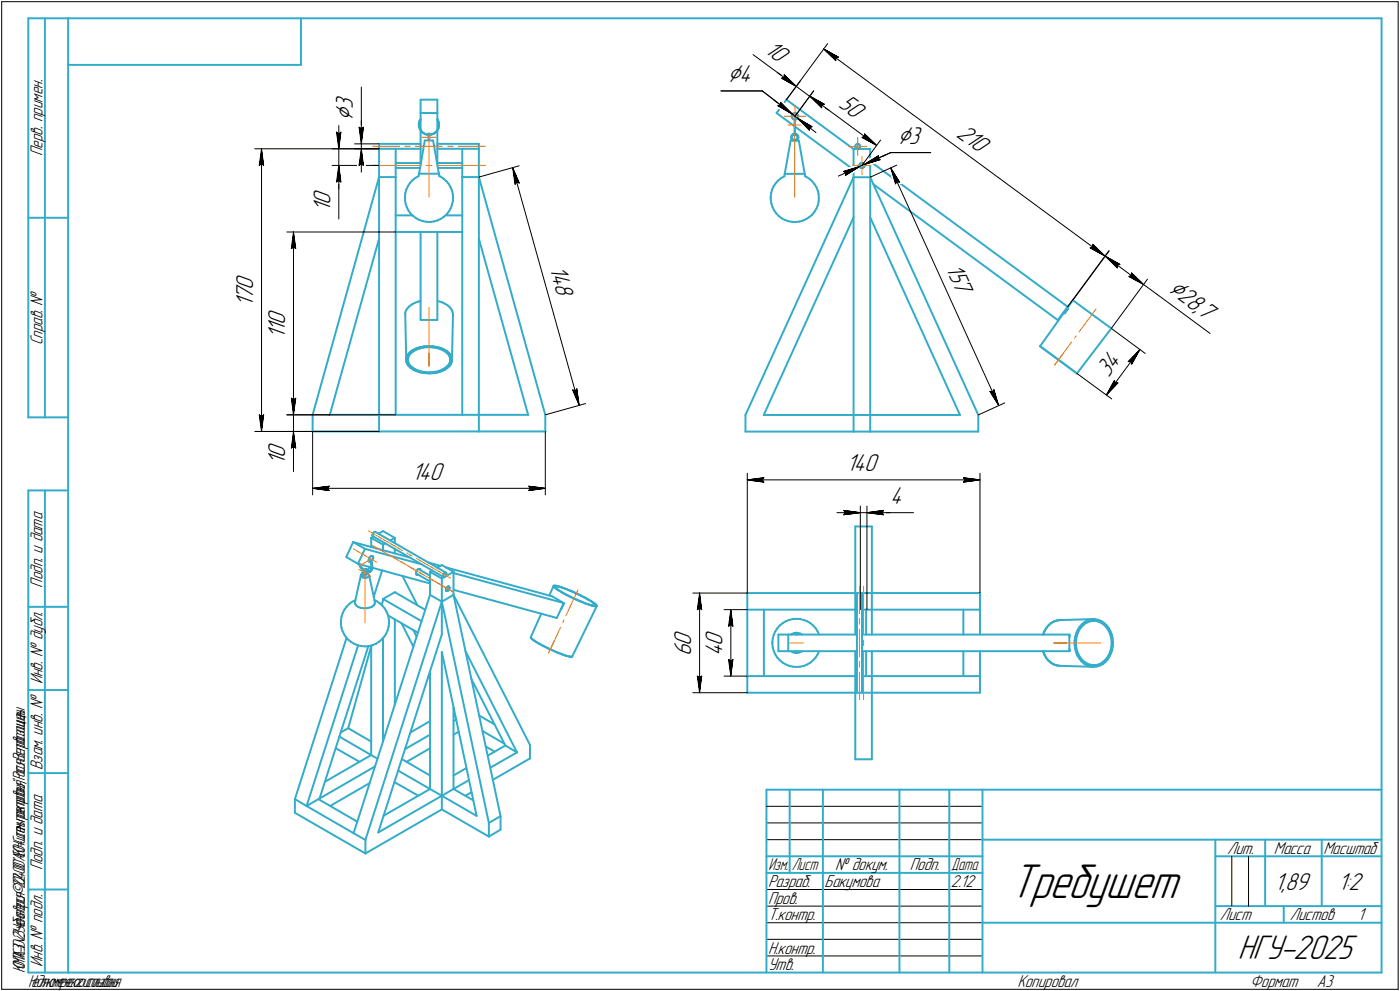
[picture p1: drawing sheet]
<svg xmlns="http://www.w3.org/2000/svg" width="421mm" height="298mm" viewBox="0 0 421 298" stroke-linecap="round" stroke-linejoin="round" font-family="sans-serif">
<defs><g id="words">
<text font-size="15.6" x="303.7" y="270.1">Требушет</text>
<text font-size="10.9" x="372.3" y="288.5">НГУ-2025</text>
<g font-size="8.5">
<text x="218.8" y="24.8">⌀4</text>
<text x="106.1" y="36.3" transform="rotate(-90 106.1 36.3)">⌀</text>
<text x="269.9" y="43.3">⌀3</text>
<text x="351.1" y="87.7" transform="rotate(36 351.1 87.7)">⌀28,</text>
</g>
<g font-size="7.8">
<text x="229.6" y="15.6" transform="rotate(36 229.6 15.6)">10</text>
<text x="106.1" y="32.8" transform="rotate(-90 106.1 32.8)">3</text>
<text x="252" y="32" transform="rotate(36 252 32)">50</text>
<text x="287.4" y="40.8" transform="rotate(36 287.4 40.8)">210</text>
<text x="99.3" y="63.9" transform="rotate(-90 99.3 63.9)">1</text>
<text x="99.3" y="61.7" transform="rotate(-90 99.3 61.7)">0</text>
<text x="165.2" y="80.5" transform="rotate(74 165.2 80.5)">148</text>
<text x="284.4" y="80.7" transform="rotate(66 284.4 80.7)">157</text>
<text x="76.1" y="87.1" transform="rotate(-90 76.1 87.1)">0</text>
<text x="76.1" y="92.4" transform="rotate(-90 76.1 92.4)">1</text>
<text x="76.1" y="90.3" transform="rotate(-90 76.1 90.3)">7</text>
<text x="359.8" y="94.1" transform="rotate(36 359.8 94.1)">7</text>
<text x="85.7" y="101.9" transform="rotate(-90 85.7 101.9)">1</text>
<text x="85.7" y="99.8" transform="rotate(-90 85.7 99.8)">1</text>
<text x="85.7" y="97.6" transform="rotate(-90 85.7 97.6)">0</text>
<text x="333.4" y="113.6" transform="rotate(-54 333.4 113.6)">34</text>
<text x="85.7" y="137.7" transform="rotate(-90 85.7 137.7)">0</text>
<text x="85.7" y="139.8" transform="rotate(-90 85.7 139.8)">1</text>
<text x="254.6" y="141.8">140</text>
<text x="123.9" y="144.3">140</text>
<text x="267.7" y="151.6">4</text>
<text x="207.8" y="197.4" transform="rotate(-90 207.8 197.4)">6</text>
<text x="207.8" y="194.2" transform="rotate(-90 207.8 194.2)">0</text>
<text x="217.2" y="197.4" transform="rotate(-90 217.2 197.4)">4</text>
<text x="217.2" y="194.2" transform="rotate(-90 217.2 194.2)">0</text>
<text x="383.3" y="267.5">1,89</text>
<text x="402.4" y="267.5">1:2</text>
</g>
<g font-size="5.5">
<text x="12.8" y="46.9" transform="rotate(-90 12.8 46.9)">Перв. примен.</text>
<text x="12.8" y="103.8" transform="rotate(-90 12.8 103.8)">Справ. №</text>
<text x="12.8" y="176.7" transform="rotate(-90 12.8 176.7)">Подп. и дата</text>
<text x="12.8" y="205.8" transform="rotate(-90 12.8 205.8)">Инв. № дубл.</text>
<text x="12.8" y="231.6" transform="rotate(-90 12.8 231.6)">Взам. инв. №</text>
<text x="369.1" y="256.8">Лит.</text>
<text x="383.1" y="256.8">Масса</text>
<text x="398" y="256.8">Масштаб</text>
<text x="12.8" y="261.7" transform="rotate(-90 12.8 261.7)">Подп. и дата</text>
<text x="251.2" y="261.8">№ докум.</text>
<text x="273.6" y="261.8">Подп.</text>
<text x="231" y="266.8">Разраб.</text>
<text x="248" y="266.8">Бакумова</text>
<text x="286" y="266.8">2.12</text>
<text x="231" y="271.8">Пров.</text>
<text x="231" y="276.8">Т.контр.</text>
<text x="366.9" y="276.8">Лист</text>
<text x="387.9" y="276.8">Листов</text>
<text x="408.4" y="276.8">1</text>
<text x="231" y="286.8">Н.контр.</text>
<text x="12.8" y="290.8" transform="rotate(-90 12.8 290.8)">Инв. № подл.</text>
<text x="231" y="291.8">Утв.</text>
<text x="306" y="296.8">Копировал</text>
<text x="376" y="296.8">Формат</text>
<text x="396" y="296.8">A3</text>
</g>
<g font-size="5.4">
<text x="231.1" y="261.8">Изм.</text>
<text x="238.1" y="261.8">Лист</text>
<text x="286.1" y="261.8">Дата</text>
<text x="7.5" y="292.5" transform="rotate(-90 7.5 292.5)">КОМПАС-3Dv23Учебнаяверсия©2024ООО&quot;АСКОН-Системыпроектирования&quot;,Россия.Всеправазащищены.</text>
<text x="8.5" y="296.7">Недлякоммерческогоиспользования</text>
</g>
</g></defs>
<g fill="none" stroke="#33acca" stroke-width=".59">
<path d="M8.5 5.5v120zM8.5 5.5h12zM13.5 5.5v120zM20.5 5.5v287zM20.5 5.5h395zM20.5 19.5h70zM90.5 5.5v14zM415.5 5.5v287zM125.9 37.5l.1 .8zM126 37.1l-.1 .4zM126 38.3l.3 .6zM126.1 37.5l.1 .7z"/>
<path d="M126.1 37.3v.2zM126.2 38.2l.2 .7zM126.2 36.4l-.2 .7zM126.2 36.6l-.1 .7zM126.3 38.9l.4 .6zM126.4 38.9l.4 .6zM126.5 36l-.3 .6zM126.5 35.8l-.3 .6zM126.5 30v4zM126.5 34h5zM126.5 30h5zM126.5 34v5.1z"/>
<path d="M126.5 39.3v10.1zM126.7 39.5l.5 .5zM126.8 39.5l.5 .5zM127.3 40l.6 .3zM131.5 39.2l-.5 .5zM131.5 36l.2 .4zM131.5 39.2l-.4 .6zM131.6 35.9h.1M131.5 30v4zM131.5 39.3v10.1zM131.5 34v5.1zM131.6 35.9l.3 .6z"/>
<path d="M131.7 36.4l.3 .7zM131.8 38.5l-.3 .7zM131.9 38.6l-.4 .6zM131.9 36.5l.1 .7zM132 37.8l-.2 .7zM132 37.1v.7zM132 37.9l-.1 .7zM132 37.2v.7zM233.6 34l5.4 4zM236.5 30l20.2 14.8zM236.5 30l-2.9 4zM238.1 35.1l.2 .4z"/>
<path d="M238.1 34.8v.3zM238.3 35.5l.2 .3zM238.3 34.4l-.2 .4zM238.5 35.8l.4 .1zM238.5 34.1l.4-.1zM238.5 34.1l-.2 .3zM238.9 35.9h.1M238.9 34h.5zM239 34.6v6zM239 34.5h.1M239.1 34.5h.1M239.1 34.6h.1"/>
<path d="M239.1 38.1l17.6 13zM239.1 35.9h.4zM239.1 34.6v6zM239.4 34l.3 .2zM239.5 35.9l.3-.3zM239.7 34.2l.2 .3zM239.9 34.5l.2 .4zM240 35.3l-.2 .3zM240.1 34.9l-.1 .4zM114 44.7v8.6zM114 44.7h5zM114 53.3l-20 71.5z"/>
<path d="M114 53.3v71.5zM114 53.3h5zM114 43.3h12.5zM114 43.3v1.4zM119 49h7.5zM119 50.5h7.3zM119 44.7v8.6zM119 53.3v71.5zM119 44.7h7.5zM121.8 59.1v1.1zM121.9 58l-.1 1.1zM122.2 56.9l-.3 1.1z"/>
<path d="M122.7 55.9l-.5 1zM123.3 55l-.6 .9zM124.1 54.2l.8-.7zM124.1 54.2l-.8 .8zM124.9 53.5l1-.5zM126 52.2l-.1 .8zM126 52.2h6zM127.2 40l.6 .3zM127.8 42.2h2.5zM127.8 42.2l-1.8 10zM127.8 40.3l.7 .3zM127.9 40.3l.7 .2z"/>
<path d="M128.5 40.6h.4zM128.6 40.5h.3zM128.9 40.3v1.9zM128.9 40.3h.1M128.9 40.2h.1M129 40.2h.1M129.1 40.2h.1M129.1 40.5l.7-.1zM129.1 40.6l.7-.1zM129.1 40.3v1.9zM129.8 40.4l.6-.3zM129.8 40.5l.7-.3z"/>
<path d="M130.3 42.2l1.7 10zM130.4 40.1l.6-.4zM130.5 40.2l.6-.4zM131.5 49h7.5zM131.5 43.3h12.5zM131.5 44.7h7.5zM131.7 50.5h7.3zM132 52.2l.1 .8zM132.1 53l.4 .1zM132.5 53.1l.9 .7zM133.4 53.8l.8 .7zM134.2 54.5l.8 .8z"/>
<path d="M135 55.3l.5 1zM135.5 56.3l.4 1zM135.9 57.3l.3 1.1zM136.2 58.4l.1 1.1zM136.3 59.5l-.1 1zM139 44.7h5zM139 44.7v8.6zM139 53.3h5zM139 53.3v71.5zM144 44.7v8.6zM144 53.3l20 71.5zM144 53.3v71.5z"/>
<path d="M144 43.3v1.4zM231.8 59.1v.4zM231.8 59.5v.7zM231.9 58l-.1 1.1zM232.2 56.9l-.3 1.1zM232.7 56l-.5 .9zM233.3 55l-.6 1zM234.1 54.2l.8-.6zM234.1 54.2l-.8 .8zM234.9 53.6l1-.6zM236 52.3l-.1 .7zM236 52.3h3z"/>
<path d="M237.8 42.3h1.2zM237.8 42.3l-1.8 10zM237.9 41.4l.1 .4zM238 40.9l-.1 .5zM238 41.8l.3 .3zM238.2 41.1v.4zM238.2 41.5l.2 .4zM238.2 40.6l.3-.3zM238.2 40.6l-.2 .3zM238.3 42.1l.2 .2zM238.3 40.8l-.1 .3zM238.4 41.9l.3 .2z"/>
<path d="M238.5 40.3l.5-.1zM238.6 40.6l.4-.2zM238.6 40.6l-.3 .2zM238.7 42.1l.3 .1zM239 40.6h.1M239.1 40.6h.1M239 42.2l.4-.1zM239 42.3h1.2zM239 52.3h3zM239.1 40.4l.3 .2zM239.1 40.2l.3 .1zM239.4 40.3l.3 .2z"/>
<path d="M239.4 42.1l.3-.3zM239.4 40.6l.3 .2zM239.5 42.3l.4-.3zM239.7 40.8l.2 .3zM239.7 40.5l.3 .3zM239.9 41.5l-.2 .3zM239.9 41.1v.4zM240 40.8l.1 .4zM240.1 41.6l-.2 .4zM240.1 41.2v.4zM240.2 42.3l1.8 10zM242 52.3l.1 .7z"/>
<path d="M242.1 53l.4 .2zM242.5 53.2l.9 .6zM243.4 53.8l.9 .7zM244.3 54.5l.6 .9zM244.9 55.4l.6 .9zM245.5 56.3l.5 1.1zM246 57.4l.2 1zM246.2 58.4l.1 1.1zM246.3 59.5l-.1 1.1zM256.7 44.8h5zM256.7 44.8v8.5zM256.7 53.3h5z"/>
<path d="M256.7 53.3v71.5zM256.7 53.3l-32.5 71.5zM257.2 44.2l.2 .3zM257.3 43.8l-.1 .4zM257.4 44.5l.2 .2zM257.4 43.5l.3-.2zM257.4 43.5l-.1 .3zM257.6 44.7l.4 .1zM257.7 43.3h.4zM258 44.8l.4-.1zM258.1 43.3l.3 .1zM258.4 44.7l.2-.3z"/>
<path d="M258.4 43.4l.2 .3zM258.5 49.6v.3zM258.5 49.9l.1 .3zM258.6 50.2l.3 .3zM258.6 43.7l.1 .3zM258.7 49.3l.3-.2zM258.7 49.3l-.2 .3zM258.7 44.1l-.1 .3zM258.7 44.1h.1M258.9 50.5h.3zM259 49.1l.3-.1zM259.2 50.5l.4-.1z"/>
<path d="M259.3 49l.3 .2zM259.6 50.4l.2-.2zM259.6 49.2l.3 .2zM259.9 49.4l.1 .4zM260 49.9l-.2 .3zM260 49.9h.1M261.7 48.5l59.4 43.7zM261.7 44.8v8.5zM261.7 53.3v71.5zM261.7 53.3l32.5 71.5zM262.7 55.5l55.4 40.8zM8.5 65.5h12z"/>
<path d="M114 71.8l-14.8 53zM119 69.8h20zM119 64.8h5zM121.8 60.2l.2 1.1zM122 61.3l.3 1zM122.3 62.3l.6 1zM122.9 63.3l.6 .9zM123.5 64.2l.8 .8zM124.3 65l.9 .7zM125.2 65.7l1 .5zM126.2 66.2l1 .3zM126.5 69.8v26.4z"/>
<path d="M127.2 66.5l1.1 .2zM128.3 66.7l1.1 .1zM129.4 66.8l1.1-.2zM130.5 66.6l1.1-.3zM131.5 69.8v26.4zM131.6 66.3l.9-.5zM132.5 65.8l1-.6zM133.5 65.2l.8-.7zM134 64.8h5zM135 63.6l-.7 .9zM135.6 62.7l-.6 .9zM135.9 61.6l-.3 1.1z"/>
<path d="M136.2 60.5l-.3 1.1zM144 71.8l14.8 53zM231.8 60.2l.2 1zM232 61.2l.3 1.1zM232.3 62.3l.5 1zM232.8 63.3l.7 .9zM233.5 64.2l.7 .8zM234.2 65l.9 .7zM235.1 65.7l1 .5zM236.1 66.2l1.1 .3zM237.2 66.5l1 .2zM238.2 66.7l1.1 .1z"/>
<path d="M239.3 66.8l1.1-.2zM240.4 66.6l1.1-.3zM241.5 66.3l1-.4zM242.5 65.9l.9-.6zM243.4 65.3l.9-.7zM244.9 63.7l-.6 .9zM245.5 62.7l-.6 1zM246 61.7l-.5 1zM246.2 60.6l-.2 1.1zM256.7 65.4l-27 59.4zM261.7 65.4l27 59.4zM121.9 94.6l.3 13.6z"/>
<path d="M121.9 93.9v.7zM122.2 93.3l-.3 .6zM122.6 92.7l-.4 .6zM123.1 92.1l-.5 .6zM123.1 92.1l.8-.6zM123.9 91.5l.9-.4zM124.8 91.1l1.1-.4zM125.9 90.7l.6-.2zM126.5 96.2h5zM131.5 90.5l1.3 .3zM132.8 90.8l1 .5zM133.8 91.3l.8 .5z"/>
<path d="M134.6 91.8l.7 .6zM135.3 92.4l.5 .6zM135.8 93l.3 .7zM136.1 93.7l.1 .6zM136.2 94.3v.2zM136.2 94.5h.1M136.2 94.6l-.3 13.6zM319.8 93.9l.5 .3zM320 94l-7.2 10.1zM320.8 92.6l.4 .3zM321.1 92.2l-3 4.1zM321.2 92.9l-.9 1.3z"/>
<path d="M322.7 90.3l-1.8 2.4zM322.7 90.3l5.7 4.2zM328.4 94.5l5.8 4.3zM334.2 98.8l-10.3 13.5zM122.2 108.2v.6zM122.2 108.2l.1 .6zM122.2 108.8l.3 .6zM122.2 107.6v.6zM122.3 108.8l.2 .6zM122.3 107.6l-.1 .6zM122.5 109.4l.4 .6zM122.5 107l-.3 .6z"/>
<path d="M122.5 106.9l-.2 .7zM122.7 108v.2zM122.7 108.2l.1 .6zM122.8 108.8l.2 .6zM122.8 107.4l-.1 .6zM122.9 110l.5 .6zM122.9 106.4l-.4 .6zM122.9 110l.6 .6zM122.9 106.3l-.4 .6zM122.9 106.3l.6-.6zM123 109.4l.4 .6zM123.1 106.8l-.3 .6z"/>
<path d="M123.4 110l.7 .5zM123.4 110.6l.8 .5zM123.4 105.8l-.5 .6zM123.4 105.8l.8-.5zM123.5 110.6l.8 .5zM123.5 105.7l.7-.5zM123.6 106.2l.6-.5zM123.6 106.2l-.5 .6zM124.1 110.5l.7 .5zM124.2 105.3l.9-.4zM124.2 105.7l.9-.5zM124.2 111.1l1 .5z"/>
<path d="M124.2 105.2l1-.4zM124.3 111.1l1 .5zM124.8 111l1 .4zM125.1 104.9l1.1-.4zM125.1 105.2l1.1-.4zM125.2 111.6l1.2 .3zM125.2 104.8l1.1-.4zM125.3 111.6l1.1 .4zM125.8 111.4l1.1 .4zM126.2 104.8l1.2-.3zM126.2 104.5l1.2-.3zM126.3 104.4l1.3-.2z"/>
<path d="M126.4 111.9l1.3 .3zM126.4 112l1.4 .2zM126.9 111.8l1.2 .1zM127.4 104.5l1.3-.1zM127.4 104.2l1.4-.1zM127.6 104.2l1.3-.1zM127.7 112.2l1.4 .1zM127.8 112.2l1.4 .1zM128.1 111.9l1.4 .1zM128.7 104.4l1.3 .1zM128.8 104.1l1.4 .1zM128.9 104.1l1.4 .1z"/>
<path d="M129.1 112.3l1.3-.1zM129.2 112.3l1.4-.1zM129.5 112l1.3-.2zM130 104.5l1.3 .1zM130.2 104.2l1.3 .2zM130.3 104.2l1.3 .2zM130.4 112.2l1.3-.2zM130.6 112.2l1.2-.3zM130.8 111.8l1.2-.3zM131.3 104.6l1.1 .4zM131.5 104.4l1.2 .3zM131.6 104.4l1.2 .4z"/>
<path d="M131.7 112l1.1-.4zM131.8 111.9l1.1-.3zM132 111.5l1-.4zM132.4 105l.9 .4zM132.7 104.7l1 .5zM132.8 111.6l.9-.4zM132.8 104.8l1 .4zM132.9 111.6l.9-.5zM133 111.1l.9-.4zM133.3 105.4l.8 .5zM133.7 105.2l.8 .5zM133.7 111.2l.8-.5z"/>
<path d="M133.8 105.2l.8 .5zM133.8 111.1l.8-.5zM133.9 110.7l.6-.6zM134.1 105.9l.6 .5zM134.5 110.7l.6-.6zM134.5 105.7l.6 .6zM134.6 110.6l.6-.5zM134.6 105.7l.6 .6zM134.7 106.4l.4 .6zM135 109.5l-.5 .6zM135.1 107l.2 .6zM135.1 106.3l.5 .6z"/>
<path d="M135.2 106.3l.4 .7zM135.3 108.9l-.3 .6zM135.3 107.6l.1 .6zM135.4 108.3l-.1 .6zM135.4 108.3h.1M135.4 108.2h.1M135.6 109.5l-.5 .6zM135.6 106.9l.2 .6zM135.6 109.4l-.4 .7zM135.6 107l.2 .6zM135.8 108.9l-.2 .6zM135.8 107.5l.1 .7z"/>
<path d="M135.8 108.8l-.2 .6zM135.8 107.6l.1 .6zM135.9 108.2h.1M135.9 108.2l-.1 .7zM135.9 108.2l-.1 .6zM312.8 104.1l5.5 4.1zM318.3 108.2l5.6 4.1zM8.5 125.5h12zM94 124.8v5zM94 129.8h20zM99.2 124.8h14.8zM114 129.8h30z"/>
<path d="M114 124.8v5zM114 124.8h5zM119 124.8h20zM139 124.8h5zM144 124.8v5zM144 129.8h20zM144 124.8h14.8zM164 124.8v5zM224.2 124.8v5zM224.2 129.8h32.5zM229.7 124.8h27zM256.7 124.8v5z"/>
<path d="M256.7 129.8h5zM256.7 124.8h5zM261.7 129.8h32.5zM261.7 124.8v5zM261.7 124.8h27zM294.2 124.8v5zM8.5 147.5v145zM8.5 147.5h12zM13.5 147.5v145zM112.7 159.9l.2 .1zM112.9 160l21.2 12.2zM115.2 159.7l3.5 2.1z"/>
<path d="M257.2 158.3v20.1zM257.2 158.3h5zM262.2 158.3v20.1zM104.1 167.5l3.6 2zM106.2 163l-2.1 4.5zM106.2 163l16.9 4.6zM106.2 163l3.6 2.1zM107.7 169.5l4.1 1.2zM107.9 169.6h.1M108 169.7h.1M108 169.8h.1M108.1 169.7h.1"/>
<path d="M108.1 169.8h.1M108.1 169.9h.1M108.2 169.8h.1M108.2 170h.1M108.2 170.1h.1M108.2 170.1l.1 .2zM108.3 170h.1M108.3 170.1l.1 .1zM108.3 170.3h.1M108.4 170.3h.1M108.4 170.4h.1M108.4 170.2h.1"/>
<path d="M108.5 170.3h.1M108.5 170.5v.1zM108.5 170.4l.1 .1zM108.5 170.6h.1M108.5 173v.2zM108.5 173.2l.3 .3zM108.5 173l-1.7 8zM108.6 170.5h.1M108.6 170.6h.1M108.6 170.7h.1M108.6 172.8l.3-.2zM108.6 172.8l-.1 .2z"/>
<path d="M108.7 170.6h.1M108.7 170.8l.1 .1zM108.8 170.7v.1zM108.8 173.5l.3 .2zM108.8 170.9h.1M108.8 170.8h.1M108.9 170.9h.1M108.9 171h.1M108.9 172.5h.1M108.9 172.6h.1M108.9 172.7h.1M108.9 172.8h.1"/>
<path d="M108.9 172.9h.1M109 170.9h.1M109 171.1h.1M109 172.3h.1M109 172.9h.1M109 173h.1M109 171.2h.1M109 173.1h.1M109.1 171h.1M109.1 171.1h.1M109.1 171.2h.1M109.1 173.1h.1"/>
<path d="M109.1 173.7l.5 .1zM109.1 171.9l-.1 .4zM109.1 173.2h.1M109.1 172.6h.1M109.2 171.2h.1M109.2 171.3h.1M109.2 173.2h.1M109.2 172.4h.1M109.2 172.5h.1M109.2 172.6h.1M109.2 172.7v.1zM109.2 172.8h.1"/>
<path d="M109.2 172.4l.4-.1zM109.2 172.3h.1M109.3 171.2h.1M109.3 171.4h.1M109.3 171.6h.1M109.3 171.7l-.2 .2zM109.3 173.2h.1M109.3 172.9h.1M109.3 173h.1M109.3 171.3h.1M109.3 173.3h.1M109.4 171.5h.1"/>
<path d="M109.4 171.6h.1M109.4 173.3h.1M109.4 173h.1M109.4 171.4h.1M109.5 171.5h.1M109.4 171.9l-.2 .4zM109.6 173.2h.1M109.5 171.4h.1M109.5 171.8h.1M109.5 173h.1M109.6 171.7h.1M109.6 171.4h.1"/>
<path d="M109.6 173h.1M109.6 173.2l.1-.1zM109.6 171.3h.1M109.6 172.3l.6 .1zM109.6 173.8l.6-.1zM109.7 171.3h.1M109.6 172.9l.3-.1zM109.7 171.6h.1M109.6 171.6h.1M109.7 171.7h.1M109.8 173.1h.1M109.8 171.3h.1"/>
<path d="M109.8 171.6h.1M109.8 171.7h.1M109.8 165.1l16.9 4.6zM109.8 165.1l-2.1 4.4zM109.9 171.5h.1M109.8 171.5h.1M109.9 173.1h.1M109.9 171.7h.1M109.9 171.2h.1M109.9 171.8h.1M110 171.2h.1M110 171.5h.1"/>
<path d="M110 171.7h.1M110 171.8h.1M110.1 172.9h.1M110 173h.1M110.1 171.2h.1M110.1 171.4h.1M110 171.4h.1M110.1 171.7h.1M110.1 171.9h.1M110.1 171.5h.1M110.2 171.2h.1M110.1 172.5l-.2 .3z"/>
<path d="M110.2 171.5h.1M110.2 171.8h.1M110.2 171.9h.1M110.1 172.5h.1M110.2 172.4h.1M110.2 172.3h.1M110.3 171.6h.1M110.2 173.7l.4-.1zM110.3 171.3h.1M110.2 171.3h.1M110.3 171.8h.1M110.3 171.9h.1"/>
<path d="M110.3 172h.1M110.3 172.6l-.2 .3zM110.3 172l-.1 .2zM110.3 171.7h.1M110.4 171.3h.1M110.4 171.9h.1M110.4 172h.1M110.4 171.4h.1M110.4 172.5l-.1 .1zM110.4 172.5h.1M110.4 172.4h.1M110.5 172.5h.1"/>
<path d="M110.4 172.3h.1M110.5 171.5h.1M110.4 171.5h.1M110.5 171.9h.1M110.5 172h.1M110.5 172.3h.1M110.5 171.6h.1M110.5 172v.2zM110.5 171.8h.1M110.5 171.7h.1M110.5 172.5l.3 .2zM110.6 171.9h.1"/>
<path d="M110.6 172h.1M110.6 172l-.2 .5zM110.6 173.6l.3-.3zM110.7 171.9h.1M110.7 172h.1M110.8 171.9h.1M110.8 172h.1M110.8 172.7l.2 .3zM110.9 171.9h.1M110.9 172h.1M110.9 168.4v.3zM110.9 168.7l.1 .3z"/>
<path d="M111 168h.1M111 171.9h.1M111 172h.1M111 168.1h.1M111 167.9h.1M111 167.9l-.1 .5zM111 173l1.7 8zM111 173.1l-.1 .2zM111 173.1h.1M111.1 168.1h.1M111.1 168h.1M111 171.8h.1"/>
<path d="M111 169h.3zM111.1 168.2h.1M111.1 171.8h.1M111.1 172h.1M111.1 171.9h.1M111.1 170.5l-.5 1.4zM111.2 168.3h.1M111.2 168.1h.1M111.2 168.4h.1M111.2 168.2h.1M111.2 171.8h.1M111.2 171.9h.1"/>
<path d="M111.2 171.7h.1M111.3 168.4h.1M111.3 168.2h.1M111.2 167.6l.3-.3zM111.2 167.6l-.2 .3zM111.3 171.7h.1M111.3 168.5h.1M111.3 168.3h.1M111.3 171.9h.1M111.3 168.5l.1 .2zM111.3 171.8h.1M111.3 169h.2z"/>
<path d="M111.4 168.4h.1M111.4 171.7h.1M111.4 168.7h.1M111.4 168.4l.1 .2zM111.4 171.8h.1M111.4 171.6h.1M111.5 168.9h.1M111.4 168.8h.1M111.5 168.7h.1M111.5 171.7h.1M111.5 171.6h.1M111.5 171.5h.1"/>
<path d="M111.5 169h.1M111.5 168.8h.1M111.5 167.3l.3-.1zM111.5 171.4h.1M111.6 169.2h.1M111.5 169.1h.1M111.6 168.9h.1M111.6 171.4h.1M111.6 169.3h.1M111.6 169h.1M111.6 171.6h.1M111.6 168.9l.3-.3z"/>
<path d="M111.6 171.3h.1M111.7 169.4h.1M111.7 169.1h.1M111.6 169.1h.1M111.6 171.5h.1M111.6 161.8v2.7zM111.6 161.8l.7-.4zM111.6 161.8l3.6 2zM111.7 171.3h.1M111.7 171.2h.1M111.7 169.5h.1M111.7 169.2h.1"/>
<path d="M111.7 171.5h.1M111.7 171.1h.1M111.8 169.7h.1M111.7 169.7h.1M111.7 169.6h.1M111.8 169.4h.1M111.7 169.3h.1M111.7 171.4h.1M111.8 171h.1M111.8 170.9h.1M111.8 170h.1M111.8 169.9h.1"/>
<path d="M111.8 169.8h.1M111.8 169.5h.1M111.8 171.3h.1M111.8 171.2h.1M111.8 170.8h.1M111.8 170.7h.1M111.8 170.6h.1M111.8 170.5h.1M111.8 170.4h.1M111.8 170.3h.1M111.8 170.2h.1M111.8 170.1h.1"/>
<path d="M111.8 169.6h.1M111.8 167.2h.3zM111.8 171.1h.1M111.9 169.9h.1M111.9 170.9h.1M111.9 170.8h.1M111.9 170.7h.1M111.9 170.1h.1M111.9 170.6h.1M111.9 170.5h.1M111.9 170.4h.1M111.9 170.3h.1"/>
<path d="M111.9 170.2h.1M111.9 170.7l17.4 4.8zM112 161.1l.2 .2zM112 160.8v.3zM112.1 167.2l.1 .2zM112.1 168.2l-.2 .4zM112.1 160.4l-.1 .4zM112.2 161.3l21.2 12.2zM112.2 167.4l.1 .3zM112.3 167.7l-.2 .5zM112.4 160.1l-.3 .3zM112.4 160.1l.3-.2z"/>
<path d="M113.8 160.5l1.4-.8zM114.9 171.5l-2.5 8zM115.2 163.8l.7-.4zM115.2 163.8v1.6zM117.3 162.6l1.4-.8zM118.7 165.1v1.3zM118.7 161.8v1.5zM118.7 178.1l9.2 5.3zM121 173.2l4.5 8.8zM125.1 172.3v.3zM125.1 172.4l4.2 2.5zM125.1 172.6l.2 .2z"/>
<path d="M125.2 171.8l-.1 .5zM125.3 172.8l.2 .1zM125.4 171.4l.4-.2zM125.4 171.4l-.2 .4zM125.5 172.9l.3-.1zM125.8 171.2l.3-.1zM125.9 171.1l3.4 2zM126.1 171.1h.2zM126.3 171.1l.1 .1zM126.4 171.2l.1 .3zM128.9 169.2l3.6 1zM129.3 172l3.6 2z"/>
<path d="M129.3 172l.7-.4zM129.3 172v6.9zM129.3 178.9l3.6 2zM129.3 178.9l-23 71.7zM131.5 170.7l1.4-.8zM132.9 169.9l3.5 2.1zM132.9 174l3.5-2zM132.9 174v6.9zM133.2 173.1l.1 .3zM133.3 173.4l.1 .1zM133.3 172.7l-.1 .4zM133.5 173.6h.1"/>
<path d="M133.5 173.6l.3-.1zM133.6 172.3l-.3 .4zM133.6 172.3l.3-.1zM133.9 172.2h.2zM134 170.6l32 8.7zM134.1 173.2l-.3 .3zM134.1 177.2l.1 .3zM134.1 177.5l.1 .2zM134.1 177.4v.1zM134.1 172.2l.1 .2zM134.2 177.5v.2zM134.2 173.1l-.1 .1z"/>
<path d="M134.2 177l-.1 .4zM134.2 177.7l.3 .1zM134.2 172.4l.1 .3zM134.3 176.8l-.2 .4zM134.3 172.7l-.1 .4zM134.4 176.7l-.2 .3zM134.4 176.7l.3-.3zM134.5 177.8l.2-.2zM134.5 176.5l.3-.1zM134.5 176.5l-.2 .3zM134.7 176.4h.3zM134.8 176.4h.2z"/>
<path d="M135 176.4h.1M135.1 176.5h.1M135 177.3l-.3 .3zM135 176.4l.1 .2zM135 177.2l-.3 .4zM135.1 176.5l.1 .2zM135.1 176.6l.1 .3zM135.2 176.9l-.2 .4zM135.2 176.7v.2zM135.2 176.9l-.2 .3zM136.4 172.3l33.1 9.1zM136.4 177.4l31.1 8.4z"/>
<path d="M136.4 172v6.9zM136.4 178.9l14.1 66.5zM136.4 178.9l23 45.1zM166 179.3l3.5 2.1zM166.5 176.2l-1.3 2.9zM166.5 176.2l.1-.1zM166.5 176.2v.2zM166.5 176.4l.2 .2zM166.6 176.1h.3zM166.7 176.6l.3 .3zM166.9 176.5l.1 .2zM166.9 176.5h.1"/>
<path d="M166.9 176.4l.2-.1zM166.9 176.1l.5 .1zM167 176.9l.5 .3zM167 176.7l.3 .3zM167.1 176.3h.2zM167.3 177l.5 .3zM167.3 176.3l.5 .1zM167.4 176.2l.6 .1zM167.5 177.2l.7 .5zM167.8 176.4l.6 .1zM167.8 177.3l.7 .5zM168 176.3l.9 .3z"/>
<path d="M168.2 177.7l.9 .5zM168.4 176.5l.8 .3zM168.5 177.8l.9 .6zM168.9 176.6l1.2 .4zM169.1 178.2l1.1 .7zM169.2 176.8l.9 .3zM169.4 178.4l1.6 .8zM170.1 177l1.9 .8zM170.1 177.1l1.3 .5zM170.2 178.9l1.5 .7zM171 179.2l2.3 1.1zM171.4 177.6l1.6 .7z"/>
<path d="M171.7 179.6l2.4 1.1zM172 177.8l2.3 1.1zM173 178.3l2.5 1.3zM174.3 178.9l1.5 .7zM175.5 179.6l1.3 .7zM175.8 179.6l1.1 .7zM224.7 178.4v4.9zM224.7 178.4h32.5zM257.2 178.4h.5zM257.2 178.4v4.9zM257.7 178.4v29.9zM257.7 178.4h1.5z"/>
<path d="M259.2 178.4h3zM259.2 178.4v29.9zM262.2 178.4v4.9zM262.2 178.4h32.5zM294.7 178.4v4.9zM8.5 182.5h12zM102.5 186.4v1.2zM102.5 187.6l.2 1.1zM102.7 188.7l.3 1zM102.7 185.4l-.2 1zM103 189.7l.5 1zM103.1 184.3l-.4 1.1z"/>
<path d="M103.5 190.7l.6 .9zM103.6 183.3l-.5 1zM104.1 191.6l.7 .8zM104.2 182.5l-.6 .8zM104.2 191.9l-15.5 48.4zM104.8 192.4l.9 .7zM105 181.7l.9-.7zM105 181.7l-.8 .8zM105.7 193.1l.9 .6zM105.9 181l1-.5zM106.6 193.7l1.1 .4zM106.8 181v.4z"/>
<path d="M106.8 181.4l.1 .4zM106.9 181.8l.4 .4zM107.3 182.2l.5 .3zM107.7 194.1l1.1 .2zM107.7 194.1l-15.5 48.3zM107.8 182.5l.7 .3zM108.5 182.8l.8 .1zM108.8 194.3l1.1 .1zM109.3 182.9h.9zM109.9 194.4l1.1-.1zM110.2 182.9l.9-.1zM110.8 194.3l-14.7 45.9z"/>
<path d="M111 194.3l1.1-.3zM111.1 182.8l.7-.3zM111.6 194.1v33zM111.6 194.4l-6.9 24.6zM111.8 182.5h.1M111.9 182.5l.5-.4zM112.1 194l1-.4zM112.6 180.5l.6 .3zM112.6 181.7l-.2 .4zM112.7 181.3l-.1 .4zM112.7 181v.3zM113.1 193.6l.9-.6z"/>
<path d="M113.2 180.8l1 .6zM114 193l.9-.7zM114.2 181.4l.8 .7zM115 182.1l.7 .9zM115.2 191.9v31.1zM115.2 180.6l-.4 1.3zM115.2 180.1l3.5-2zM115.2 180.1l11.6 6.7zM115.2 180.1v.5zM115.6 191.5l-.7 .8zM115.7 183l.5 .9zM116.2 190.5l-.6 1z"/>
<path d="M116.2 183.9l.5 1.1zM116.6 189.5l-.4 1zM116.7 185l.2 1.1zM116.7 185.1l9 5.2zM116.9 188.4l-.3 1.1zM116.9 186.1l.1 1.1zM117 187.3l-.1 1.1zM117 187.2v.1zM118.7 186.3v25.7zM120.7 187.4l3.6 7.1zM124.3 189.4l1 2.1zM132.9 196.1v43.2z"/>
<path d="M132.9 180.9v9.9zM132.9 180.9l3.5-2zM132.9 196.1l10.4 49.3zM132.9 180.9l14.1 66.6zM132.9 190.8l-19.2 59.6zM132.9 180.9l-23 71.7zM140 195.8l15.5 30.5zM159.6 191.6v.2zM159.6 191.8l.2 .2zM159.8 192l.3 .3zM160.1 192.3l.6 .4zM160.7 192.7l.6 .4z"/>
<path d="M161.3 193.1l.9 .5zM162.2 193.6l1.2 .7zM162.2 193.6l1.2 .6zM162.8 184.6l-3.2 7zM163.4 194.2l1.5 .8zM163.4 194.3l1.6 .7zM164.9 195l2.5 1.1zM165 195l2.5 1.2zM167.4 196.1l1.6 .7zM167.5 196.2l1.5 .6zM168.7 183.2h.1M169 196.8l1.1 .3z"/>
<path d="M169.4 181.7h.1M169.4 181.8h.1M169.5 181.8l-.7 1.4zM169.5 181.4l-2 4.4zM170.1 197.1l.6 .2zM170.7 197.3l.6 .2zM171.3 197.5h.4zM171.7 197.5h.3zM172 197.5h.1M173.3 180.3l1.6 .6zM174.1 180.7l1.8 .7zM174.9 180.9l1.1 .5z"/>
<path d="M175.9 181.4l1.2 .5zM176 181.4l1 .3zM176.8 180.3l.9 .5zM176.9 180.3l.9 .5zM177 181.7l.7 .2zM177.1 181.9l.9 .2zM177.7 180.8l.6 .4zM177.7 181.9l.5 .2zM177.8 180.8l.7 .4zM178 182.1h.1M178.1 182.2l.6 .1zM178.2 182.1h.4z"/>
<path d="M178.3 181.2l.4 .4zM178.5 181.2l.5 .4zM178.6 182.1h.3zM178.7 182.3l.4 .1zM178.7 181.6l.3 .2zM178.9 182.1l.1-.1zM179 181.8v.2zM179 181.6l.3 .3zM179 182h.1M179.1 182.4l.3-.1zM179.3 181.9l.2 .2zM179.4 182.3l.1-.1z"/>
<path d="M179.5 182.2h.1M179.5 182.2l-7.4 15.2zM224.7 183.3v20zM224.7 183.3h32.5zM229.7 183.3v20zM232.3 193.1v.2zM232.3 193.6l.1 1.1zM232.3 193.3v.3zM232.4 192l-.1 1.1zM232.4 194.7l.3 1.1zM232.7 190.9l-.3 1.1zM232.7 195.8l.5 1z"/>
<path d="M233.2 189.9l-.5 1zM233.2 196.8l.6 .9zM233.8 189l-.6 .9zM233.8 197.7l.7 .8zM234.1 190.8h3zM234.1 190.8v5zM234.1 195.8h3zM234.5 188.1l.9-.7zM234.5 188.1l-.7 .9zM234.5 198.5l.9 .8zM235.4 187.4l.9-.5zM235.4 199.3l.9 .5z"/>
<path d="M236.3 186.9l1-.5zM236.3 199.8l1 .4zM237.1 195.8h20.6zM237.1 190.8h20.6zM237.1 190.8v5zM237.3 186.4l1.1-.2zM237.9 190.8l.2-.1zM237.9 195.8l.6 .4zM238.1 190.7l.7-.3zM238.4 186.2l1.1-.1zM238.5 196.2l.7 .1zM238.8 190.4l.7-.1z"/>
<path d="M239.2 196.3h.3zM239.5 195.8v.5zM239.5 190.3v.5zM239.5 196.4h.1M239.6 196.4h.1M239.6 190.3h.1M239.5 190.3h.1M239.5 186.1l1.1 .1zM239.6 195.8v.5zM239.6 190.3v.5zM239.6 196.3h.1M239.6 196.3h.7z"/>
<path d="M239.6 190.3l.3 .1zM239.9 190.4l.7 .1zM240.3 196.3l.7-.3zM240.6 190.5l.6 .3zM240.6 186.2l1.1 .2zM241 196l.2-.2zM241.7 186.4l1 .4zM242.7 186.8l1 .6zM242.7 199.9l1-.6zM243.7 187.4l.8 .7zM243.7 199.3l.8-.7zM244.5 188.1l.8 .8z"/>
<path d="M245.3 188.9l.6 .9zM245.3 197.8l-.8 .8zM245.9 189.8l.4 1zM245.9 196.8l-.6 1zM246.3 195.8l-.4 1zM257.2 183.3h.5zM257.2 183.3v7.5zM257.2 195.8v7.5zM259.2 195.8h62.4zM259.2 190.8h62.4zM259.2 183.3h3zM260.5 183.3v7.5z"/>
<path d="M260.5 195.8v7.5zM262.2 183.3h32.5zM262.2 183.3v7.5zM262.2 195.8v7.5zM289.7 183.3v7.5zM289.7 195.8v7.5zM294.7 195.8v7.5zM294.7 183.3v7.5zM313.7 195.8l.4 1zM313.7 190.8h.1M313.8 190.6l-.1 .2zM314.1 196.8l.5 1z"/>
<path d="M314.2 189.7l-.5 1.1zM314.2 189.6l-.4 1zM314.6 197.8l.7 .8zM314.7 188.8l-.5 .9zM314.8 188.7l-.6 .9zM315.3 198.6l.7 .7zM315.4 188l.7-.6zM315.4 188l-.7 .8zM315.5 187.9l.7-.6zM315.5 187.9l-.7 .8zM316 199.3l.8 .5zM316.1 187.4l.8-.5z"/>
<path d="M316.2 187.3l.9-.4zM316.8 199.8l.9 .3zM316.9 186.9l.9-.3zM317.1 186.9l.9-.3zM317.8 186.6l.9-.1zM318 186.6l.9-.1zM318.7 186.5l10.1-.3zM321.6 190.8v5zM321.7 191.1h.1M321.6 195.1l.1 .5zM321.6 195.6h.1M321.7 191.1l-.1 .5z"/>
<path d="M321.7 195.6h.1M323.2 192.7v1.2zM323.2 193.9l.1 1.1zM323.3 191.6l-.1 1.1zM323.3 195l.3 1.1zM323.6 193.6l.1 1.1zM323.6 196.1l.4 1zM323.6 192.5v1.1zM323.7 194.7l.2 1.1zM323.7 190.5l-.4 1.1zM323.8 191.4l-.2 1.1zM323.9 195.8l.5 1z"/>
<path d="M324 197.1l.6 1zM324.1 189.4l-.4 1.1zM324.1 190.4l-.3 1zM324.4 196.8l.5 .9zM324.6 189.4l-.5 1zM324.6 198.1l.6 .8zM324.7 188.6l-.6 .8zM324.9 197.7l.6 .8zM325.2 188.6l-.6 .8zM325.2 198.9l.8 .7zM325.4 187.7l.7-.6zM325.4 187.7l-.7 .9z"/>
<path d="M325.5 198.5l.8 .6zM325.9 187.9l-.7 .7zM325.9 187.9l.8-.6zM326 199.6l.9 .5zM326.1 187.1l.9-.5zM326.3 199.1l.8 .5zM326.7 187.3l.8-.4zM327 186.6l.9-.3zM327.1 199.6l.8 .3zM327.5 186.9l.9-.2zM327.9 186.3l.9-.1zM327.9 199.9l.9 .1z"/>
<path d="M328.4 186.7h.4zM328.8 186.7l.9 .1zM328.8 186.2h.6zM329.4 186.2l.9 .2zM329.7 186.8l.9 .2zM329.7 200l.9-.3zM330.3 186.4l.8 .3zM330.6 187l.8 .5zM330.6 199.7l.8-.4zM331.1 186.7l.9 .6zM331.4 187.5l.8 .5zM331.4 199.3l.8-.6z"/>
<path d="M331.6 199.7l.8-.6zM332 187.3l.7 .7zM332.2 188l.7 .8zM332.7 188l.7 .8zM332.9 188.8l.5 .9zM332.9 197.9l-.7 .8zM333.1 198.3l-.7 .8zM333.4 188.8l.5 .9zM333.4 189.7l.4 .9zM333.4 197.1l-.5 .8zM333.7 197.4l-.6 .9zM333.8 190.6l.3 1.1z"/>
<path d="M333.8 196.1l-.4 1zM333.9 189.7l.4 1.1zM334.1 191.7l.2 1.1zM334.1 195l-.3 1.1zM334.2 196.4l-.5 1zM334.3 192.8v1.1zM334.3 193.9l-.2 1.1zM334.3 190.8l.3 1.1zM334.5 195.3l-.3 1.1zM334.6 191.9l.1 1.1zM334.7 194.2l-.2 1.1zM334.7 193v1.2z"/>
<path d="M8.5 207.5h12zM104.7 219l6.9 4zM128.9 203.3l.4 1zM129.3 201.8v35.5zM136.4 212.7v24.6zM136.4 216.9l.8-.5zM136.4 215.2l.6 .4zM136.4 213.3l.2 .4zM141.8 204.2l10.2 20zM144.1 215.2l4.6 2.6zM145.1 219.8l6.6 3.8zM224.7 203.3h32.5z"/>
<path d="M224.7 203.3v5zM224.7 208.3h32.5zM237.3 200.2l1.1 .3zM238.4 200.5l1.1 .1zM239.5 200.6l1.1-.1zM240.6 200.5l1.1-.2zM241.7 200.3l1-.4zM257.2 203.3v5zM257.2 208.3h.5zM257.2 208.3v20zM257.2 203.3h.5zM257.7 208.3h1.5z"/>
<path d="M259.2 208.3h3zM259.2 203.3h3zM262.2 203.3v5zM262.2 208.3v20zM262.2 203.3h32.5zM262.2 208.3h32.5zM294.7 203.3v5zM317.7 200.1l.9 .1zM318.6 200.2h.1M318.6 200.2h.3zM318.7 200.2l10.1 .3zM326.9 200.1l.8 .3z"/>
<path d="M327.7 200.4l1 .1zM328.7 200.5h.1M328.9 200h.1M328.8 200.5h.1M328.9 200h.8zM328.9 200.5l1-.1zM329.9 200.4l.9-.2zM330.8 200.2l.8-.5zM8.5 232.5h12zM97.7 235.1l13.9-8zM101 225l7.1 4.1zM102.1 221.5l9.5 5.6z"/>
<path d="M102.4 220.3l2.3-1.3zM111.6 227.1l1.9 1.1zM118.6 235.2l7.2 4.1zM119.7 231.7l9.6 5.6zM120.9 228.3l8.4 4.9zM121.8 225.3l7.5-4.4zM122.3 229.1l7-4.1zM123.4 220.3l5.9-3.4zM129.3 237.3l3.6 2zM132.9 239.3v4.1zM132.9 239.3l3.5-2zM132.9 239.3l10.4 6.1z"/>
<path d="M136.4 237.3l6 3.4zM136.4 233.2l3.9-2.2zM136.4 237.3l4.7-2.7zM136.4 220.9l1.6-.9zM140 239.3l1.8-1zM146.1 224.5l2.7 1.6zM146.7 227.2l5.3-3zM147.4 230.9l8.1-4.6zM148.2 234.5l11.2-6.4zM152 224.2l3.5 2.1zM159.4 224v4.1zM230.5 237.5h185z"/>
<path d="M230.5 237.5v55zM237.5 237.5v25zM247.5 237.5v55zM257.2 228.3h5zM270.5 237.5v55zM285.5 237.5v55zM295.5 237.5v55zM88.7 244.4l21.2 12.3zM88.7 240.3v4.1zM88.7 240.3l3.5 2.1zM92.2 242.4l3.6-2.1zM92.2 242.4l14.1 8.2z"/>
<path d="M95.8 240.3l11.6 6.8zM96.1 240.2l16.7-9.7zM99.3 242.4l11.9-6.9zM106.3 250.6l3.6 2zM109.9 252.6v4.1zM109.9 256.7l23-13.3zM113.7 250.4l19.2-11.1zM115.4 245.3l13.9-8zM132.9 243.4l14.1 8.2zM147 247.5v4.1zM147 251.6l3.5-2.1zM147 247.5l3.5-2.1z"/>
<path d="M150.5 245.4v4.1zM230.5 257.5h65zM295.5 252.5h120zM365.5 252.5v40zM365.5 257.5h15zM380.5 252.5v20zM380.5 257.5h35zM397.5 252.5v20zM8.5 267.5h12zM230.5 262.5h65zM295.5 277.5h70zM365.5 277.5h50z"/>
<path d="M365.5 272.5h50zM386.1 272.5v5zM8.5 292.5h12zM20.5 292.5h395z"/>
</g>
<g fill="none" stroke="#ff8000" stroke-width=".3">
<path d="M235.8 35h3.3zM237 37.5h4.1zM239.1 35h3.2zM239.1 35v3.2zM239.1 31.7v3.3zM112 49.7h14.7zM112 44h8.2zM121.7 44h1.7zM124.9 44h8.2zM126.8 41.3h4.3zM128.1 49.7h1.8zM129 40.3v19z"/>
<path d="M131.4 49.7h14.6zM134.6 44h1.8zM137.8 44h8.2zM239 40.3v19zM255.2 44h2.8zM256.5 49.8h2.7zM258 44h2.7zM258 44v2.8zM258 41.3v2.7zM259.2 49.8h2.8zM259.2 49.8v2.7zM259.2 47v2.8z"/>
<path d="M129 92.5v17.7zM329.6 92.9l-5.1 6.9zM129 106.1v4.1zM319.6 106.6l-2.4 3.2zM322.2 102.9l-5 6.9zM323.6 101l-.5 .7zM110.8 159.6l10.3 6zM106.3 165.1l7 4zM107.9 171.2l3.6 2.1zM108 170.2l3.5-2zM109.8 171.1v16.2zM111.7 163.8l10.3 6z"/>
<path d="M120.5 168.9l7 4.1zM122.4 166.3l1.5 .9zM123.3 170.5l1.5 .9zM125.2 167.9l10.3 6zM126.1 172.1l10.3 6zM129.4 174l7 4.1zM173.8 177.4l-3.6 7.7zM258.5 176.3v8.2zM259.7 176.3v14.7zM166.7 192.7l-1.7 3.6zM168.6 188.6l-3.6 7.7zM169.6 186.5l-.4 .8z"/>
<path d="M237.5 193.3h4.1zM258.5 198.9v1.8zM258.5 189.3v8.1zM258.5 186v1.7zM259.7 192.5v1.7zM259.7 195.7v14.7zM316.9 193.4h14.1zM316.9 193.4h4zM258.5 202.2v8.2z"/>
</g>
<g fill="none" stroke="#000" stroke-width=".3">
<path d="M.5 .5v297zM.5 .5h420zM226.5 16.4l9 6.6zM247.7 14.7l4.5 2.5zM247.7 14.7l3.7 3.5zM247.7 14.7l84.6 62.3zM248.9 13.1l-12.4 16.9zM251.4 17.4l.8-.2zM251.4 17.4v.8zM420.5 .5v297zM101.2 39.8l.7 .5zM101.2 39.8l.7 4.9z"/>
<path d="M101.9 37.8v6.9zM102.5 39.8l-.6 4.9zM108 38.3l.7 .4zM108 38.3l.7 5zM108.7 38.3v5zM108.7 26.2v12.1zM108.7 38.7l.6-.4zM108.7 36.2v7.1zM109.3 38.3l-.6 5zM216.8 27.3h12.5zM229.3 27.3l9 7zM232.7 30.1l5.6 4.2z"/>
<path d="M233.8 21.8l5.7 4.2zM233.9 31.8l.8-.2zM233.9 31.8l4.4 2.5zM234.7 30.8l3.6 3.5zM234.7 30.8v.8zM235.1 23.5l.7-.2zM235.1 23.5l4.4 2.5zM235.5 23l4 3zM235.8 22.5l3.7 3.5zM235.8 22.5v.8zM238.3 34.3l1.6 1.3zM239.5 26l4 3z"/>
<path d="M239.9 35.6l3.5 3.6zM239.9 35.6l4.3 2.5zM239.9 35.6l5.5 4.3zM240.7 24.4l-4.2 5.6zM243.4 38.4v.8zM243.4 38.4l.8-.3zM243.5 29l3.6 3.4zM243.5 29l4.4 2.4zM243.5 29l5.6 4.1zM243.5 28.9l4.4 2.5zM243.5 28.9l3.6 3.5zM243.5 28.9l20.2 14.8z"/>
<path d="M244.7 27.3l-5.6 7.7zM247.1 31.6v.8zM247.1 31.6l.8-.2zM76.6 44.7h37.4zM78 49.7l.7-.5zM78.7 44.7l.6 5zM78.7 49.2l.6 .5zM78.7 44.7l-.7 5zM78.7 44.7v85.1zM99.9 49.7h14.1zM99.9 44.7h14.1zM101.2 54.7l.7-.4z"/>
<path d="M101.9 49.7v5zM101.9 54.7v11.2zM101.9 49.7l-.7 5zM101.9 54.3l.6 .4zM101.9 49.7l.6 5zM101.9 49.7v7.1zM101.9 40.3l.6-.5zM101.9 44.7v5zM106.6 44.7h7.4zM106.6 43.3h7.4zM108 49.7l.7-.5zM108.7 44.7l-.7 5z"/>
<path d="M108.7 49.2l.6 .5zM108.7 44.7l.6 5zM108.7 44.7v7.1zM108.7 43.3v1.4zM144 53.3l12.1-3.4zM154.2 50.4l2 4.6zM154.2 50.4l.7 5zM154.2 50.4l20 71.5zM155.4 54.7l.8 .3zM155.4 54.7l-.5 .7zM252.1 53l6.4-2.9zM253.7 51.6l4.8-1.5z"/>
<path d="M253.7 51.6l.7 .3zM254.3 52.7l4.2-2.6zM254.4 51.9l-.1 .8zM258.5 50.1l1.4-.6zM259.2 41.3l4.5 2.4zM259.2 41.3l.9-.2zM259.9 49.5l8-3.6zM259.9 49.5l4.8-1.5zM259.9 49.5l4.3-2.7zM259.9 49.5l6.4-2.9zM260 40.3l.1 .8zM260 40.3l3.7 3.4z"/>
<path d="M261.7 53.3l8-3.6zM264 47.6l.7 .4zM264.2 46.8l-.2 .8zM264.8 42.1l-5.6 7.7zM267.9 45.9h12zM267.9 50.5l2.7 4.3zM267.9 50.5l1.4 4.8zM267.9 50.5l32.5 71.5zM269.7 54.6l.9 .2zM269.7 54.6l-.4 .7zM86.3 69.8h32.7zM87.6 74.8l.7-.5z"/>
<path d="M88.3 69.8l.6 5zM88.3 74.3l.6 .5zM88.3 69.8l-.7 5zM88.3 69.8v55zM327.9 74.5l4.4 2.5zM327.9 74.5l.8-.2zM328.7 73.5v.8zM328.7 73.5l3.6 3.5zM332.4 77l4.4 2.5zM332.4 77l3.6 3.6zM332.4 77l11.5 8.6zM333.5 75.4l-12.4 16.8z"/>
<path d="M333.6 75.4l-10.9 14.9zM336 79.7l.8-.2zM336 79.7v.9zM334.2 98.8l10.2 7.5zM339.5 83.1l4.4 2.5zM339.5 83.1l.8-.2zM340.3 82.1v.8zM340.3 82.1l3.6 3.5zM343.9 85.6l4.1 2.9zM345.1 83.9l-10.9 14.9zM348 88.5l15.9 11.8zM87.6 119.8l.7 .5z"/>
<path d="M87.6 119.8l.7 5zM88.3 117.8v7zM88.9 119.8l-.6 5zM172.2 117.3l2 4.6zM172.2 117.3l.8 .3zM173.5 116.9l-.5 .7zM173.5 116.9l.7 5zM297.7 117.7l2.7 4.3zM297.7 117.7l.8 .2zM298.9 117.2l-.4 .7zM298.9 117.2l1.5 4.8zM323.9 112.3l10.4 7.7z"/>
<path d="M335.2 114.4l-2.5 4.4zM335.2 114.4l.2 .8zM335.4 115.2l.8-.1zM336.2 115.1l-3.5 3.7zM339.3 108.8h.8zM340.1 108.8l.3 .7zM342.8 105.1l-2.4 4.4zM342.8 105.1l-3.5 3.7zM342.8 105.1l-10.1 13.7zM76.6 129.8h37.4zM78 124.8l.7 5zM78 124.8l.7 .5z"/>
<path d="M78.7 125.3l.6-.5zM79.3 124.8l-.6 5zM86.3 124.8h12.9zM86.3 129.8h7.7zM86.3 124.8h32.7zM87.6 134.7l.7-.5zM88.3 129.8v.9zM88.3 130.7v11.1zM88.3 120.3l.6-.5zM88.3 129.8l-.7 4.9zM88.3 134.2l.6 .5zM88.3 129.8l.6 4.9z"/>
<path d="M88.3 129.8v6.9zM88.3 124.8v5zM94 129.8v19zM164 129.8v19zM164 124.8l12.1-3.4zM294.2 124.8l8-3.6zM94 146.9l5-.7zM94 146.9l5 .6zM94 146.9h70zM98.5 146.9l.5 .6zM99 146.2l-.5 .7zM159 147.5l5-.6z"/>
<path d="M159 146.2l.5 .7zM159 146.2l5 .7zM159.5 146.9l-.5 .6zM224.7 142.3v36.1zM224.7 144.3l5-.6zM224.7 144.3l5 .7zM224.7 144.3h70zM229.2 144.3l.5 .7zM229.7 143.7l-.5 .6zM251.7 154.2h7zM253.7 153.5l5 .7zM253.7 153.5l.5 .7z"/>
<path d="M253.7 154.8l5-.6zM254.2 154.2l-.5 .6zM258.7 152.2v31.1zM258.7 154.2h2zM260.7 154.2h5zM260.7 152.2v31.1zM260.7 154.2l5 .6zM260.7 154.2l5-.7zM260.7 154.2h7zM265.2 154.2l.5 .6zM265.7 154.2h9zM265.7 153.5l-.5 .7z"/>
<path d="M289.7 145l5-.7zM289.7 143.7l.5 .6zM289.7 143.7l5 .6zM290.2 144.3l-.5 .7zM294.7 142.3v36.1zM208.4 178.4h16.3zM210.4 178.4l.6 4.9zM210.4 178.4l-.7 4.9zM210.4 178.4v29.9zM209.7 183.3l.7-.5zM210.4 182.8l.6 .5zM217.8 183.3h6.9z"/>
<path d="M219.1 188.3l.7-.5zM219.1 198.3l.7 5zM219.1 198.3l.7 .5zM219.8 183.3l.6 5zM219.8 187.8l.6 .5zM219.8 183.3l-.7 5zM219.8 198.8l.6-.5zM219.8 183.3v20zM220.4 198.3l-.6 5zM208.4 208.3h16.3zM209.7 203.3l.7 5zM209.7 203.3l.7 .5z"/>
<path d="M210.4 203.8l.6-.5zM211 203.3l-.6 5zM217.8 203.3h6.9zM230.5 247.5h65zM230.5 252.5h65zM230.5 242.5h65zM370.5 257.5v15zM375.5 257.5v15zM230.5 267.5h65zM230.5 272.5h65zM230.5 277.5h65zM.5 297.5h420z"/>
<path d="M230.5 282.5h65zM230.5 287.5h65z"/>
</g>
<g fill="#fff" stroke="#fff" stroke-width=".3">
<path d="M123.9 138.7h10.3zM123.9 138.8h10.3zM123.9 138.8h10.3zM123.9 138.9h10.3zM123.9 138.9h10.3zM123.9 138.9h10.3zM123.9 139h10.3zM123.9 139h10.3zM123.9 139.1h10.3zM123.9 139.1h10.3zM123.9 139.1h10.3zM123.9 139.2h10.3zM123.9 139.2h10.3zM123.9 139.3h10.3zM123.9 139.3h10.3zM123.9 139.4h10.3zM123.9 139.4h10.3zM123.9 139.4h10.3zM123.9 139.5h10.3zM123.9 139.5h10.3zM123.9 139.6h10.3zM123.9 139.6h10.3zM123.9 139.7h10.3zM123.9 139.7h10.3zM123.9 139.7h10.3zM123.9 139.8h10.3zM123.9 139.8h10.3zM123.9 139.9h10.3zM123.9 139.9h10.3zM123.9 140h10.3zM123.9 140h10.3zM123.9 140h10.3zM123.9 140.1h10.3zM123.9 140.1h10.3zM123.9 140.2h10.3zM123.9 140.2h10.3zM123.9 140.3h10.3zM123.9 140.3h10.3zM123.9 140.3h10.3zM123.9 140.4h10.3zM123.9 140.4h10.3zM123.9 140.5h10.3zM123.9 140.5h10.3zM123.9 140.5h10.3zM123.9 140.6h10.3zM123.9 140.6h10.3zM123.9 140.7h10.3zM123.9 140.7h10.3zM123.9 140.8h10.3zM123.9 140.8h10.3zM123.9 140.8h10.3zM123.9 140.9h10.3zM123.9 140.9h10.3zM123.9 141h10.3zM123.9 141h10.3zM123.9 141.1h10.3zM123.9 141.1h10.3zM123.9 141.1h10.3zM123.9 141.2h10.3zM123.9 141.2h10.3zM123.9 141.3h10.3zM123.9 141.3h10.3zM123.9 141.4h10.3zM123.9 141.4h10.3zM123.9 141.4h10.3zM123.9 141.5h10.3zM123.9 141.5h10.3zM123.9 141.6h10.3zM123.9 141.6h10.3zM123.9 141.6h10.3zM123.9 141.7h10.3zM123.9 141.7h10.3zM123.9 141.8h10.3zM123.9 141.8h10.3zM123.9 141.9h10.3zM123.9 141.9h10.3zM123.9 141.9h10.3zM123.9 142h10.3zM123.9 142h10.3zM123.9 142.1h10.3zM123.9 142.1h10.3zM123.9 142.2h10.3zM123.9 142.2h10.3zM123.9 142.2h10.3zM123.9 142.3h10.3zM123.9 142.3h10.3zM123.9 142.4h10.3zM123.9 142.4h10.3zM123.9 142.5h10.3zM123.9 142.5h10.3zM123.9 142.5h10.3zM123.9 142.6h10.3zM123.9 142.6h10.3zM123.9 142.7h10.3zM123.9 142.7h10.3zM123.9 142.7h10.3zM123.9 142.8h10.3zM123.9 142.8h10.3zM123.9 142.9h10.3zM123.9 142.9h10.3zM123.9 143h10.3zM123.9 143h10.3zM123.9 143h10.3zM123.9 143.1h10.3zM123.9 143.1h10.3zM123.9 143.2h10.3zM123.9 143.2h10.3zM123.9 143.3h10.3zM123.9 143.3h10.3zM123.9 143.3h10.3zM123.9 143.4h10.3zM123.9 143.4h10.3zM123.9 143.5h10.3zM123.9 143.5h10.3zM123.9 143.6h10.3zM123.9 143.6h10.3zM123.9 143.6h10.3zM123.9 143.7h10.3zM123.9 143.7h10.3zM123.9 143.8h10.3zM123.9 143.8h10.3zM123.9 143.8h10.3zM123.9 143.9h10.3zM123.9 143.9h10.3zM123.9 144h10.3zM123.9 144h10.3zM123.9 144.1h10.3zM123.9 144.1h10.3zM123.9 144.1h10.3zM123.9 144.2h10.3zM123.9 144.2h10.3zM123.9 144.3h10.3zM123.9 144.3h10.3zM123.9 144.4h10.3zM123.9 144.4h10.3zM123.9 144.4h10.3zM123.9 144.5h10.3zM123.9 144.5h10.3zM123.9 144.6h10.3zM123.9 144.6h10.3zM123.9 144.7h10.3zM123.9 144.7h10.3zM123.9 144.7h10.3zM123.9 144.8h10.3zM123.9 144.8h10.3zM123.9 144.9h10.3zM123.9 144.9h10.3zM123.9 144.9h10.3zM123.9 145h10.3zM123.9 145h10.3zM123.9 145.1h10.3zM123.9 145.1h10.3zM123.9 145.2h10.3zM123.9 145.2h10.3zM123.9 145.2h10.3zM123.9 145.3h10.3zM123.9 145.3h10.3zM123.9 145.4h10.3zM123.9 145.4h10.3zM123.9 145.5h10.3zM123.9 145.5h10.3zM123.9 145.5h10.3zM123.9 145.6h10.3zM123.9 145.6h10.3zM123.9 145.7h10.3zM123.9 145.7h10.3zM123.9 145.8h10.3zM123.9 145.8h10.3zM123.9 145.8h10.3z"/>
<path d="M99.2 145.7h.3zM98.9 145.7h.6zM98.6 145.8h.9zM98.3 145.8h1.2zM98 145.8h1.5zM97.7 145.9h1.8zM97.4 145.9h2.1zM97.1 146h2.4zM96.7 146h2.8zM96.4 146h3.1zM96.1 146.1h3.4zM95.8 146.1h3.7zM95.7 146.2h3.8zM95.6 146.2h3.9zM95.5 146.3h4zM95.4 146.3h4.1zM95.3 146.3h4.2zM95.2 146.4h4.3zM95.1 146.4h4.4zM95 146.5h4.5zM94.9 146.5h4.6zM94.8 146.6h4.7zM94.7 146.6h4.8zM94.6 146.6h4.9zM94.4 146.7h5.1zM94.4 146.7h5.1zM94.2 146.8h5.3zM94.1 146.8h5.4zM94 146.9h5.5zM94.1 146.9h5.4zM94.2 146.9h5.3zM94.3 147h5.2zM94.4 147h5.1zM94.5 147.1h5zM94.6 147.1h4.9zM94.7 147.2h4.8zM94.8 147.2h4.7zM94.9 147.2h4.6zM95 147.3h4.5zM95.1 147.3h4.4zM95.2 147.4h4.3zM95.3 147.4h4.2zM95.4 147.4h4.1zM95.5 147.5h4zM95.6 147.5h3.9zM95.7 147.6h3.8zM95.8 147.6h3.7zM96.1 147.7h3.4zM96.5 147.7h3zM96.8 147.7h2.7zM97.2 147.8h2.3zM97.5 147.8h2zM97.8 147.9h1.7zM98.2 147.9h1.3zM98.5 148h1zM98.8 148h.7zM99.2 148h.3z"/>
<path d="M158.5 145.7h.3zM158.5 145.7h.6zM158.5 145.8h.9zM158.5 145.8h1.3zM158.5 145.8h1.6zM158.5 145.9h1.9zM158.5 145.9h2.2zM158.5 146h2.5zM158.5 146h2.8zM158.5 146h3.1zM158.5 146.1h3.4zM158.5 146.1h3.7zM158.5 146.2h3.8zM158.5 146.2h3.9zM158.5 146.3h4.1zM158.5 146.3h4.1zM158.5 146.3h4.3zM158.5 146.4h4.4zM158.5 146.4h4.5zM158.5 146.5h4.6zM158.5 146.5h4.7zM158.5 146.6h4.8zM158.5 146.6h4.9zM158.5 146.6h5zM158.5 146.7h5.1zM158.5 146.7h5.2zM158.5 146.8h5.3zM158.5 146.8h5.4zM158.5 146.9h5.5zM158.5 146.9h5.4zM158.5 146.9h5.3zM158.5 147h5.2zM158.5 147h5.1zM158.5 147.1h5zM158.5 147.1h4.9zM158.5 147.2h4.8zM158.5 147.2h4.7zM158.5 147.2h4.6zM158.5 147.3h4.5zM158.5 147.3h4.4zM158.5 147.4h4.3zM158.5 147.4h4.2zM158.5 147.4h4.1zM158.5 147.5h4zM158.5 147.5h3.9zM158.5 147.6h3.8zM158.5 147.6h3.7zM158.5 147.7h3.4zM158.5 147.7h3zM158.5 147.7h2.7zM158.5 147.8h2.4zM158.5 147.8h2zM158.5 147.9h1.7zM158.5 147.9h1.4zM158.5 148h1zM158.5 148h.7zM158.5 148h.3z"/>
<path d="M70.5 82.1h7.1zM70.5 82.2h7.1zM70.5 82.2h7.1zM70.5 82.3h7.1zM70.5 82.3h7.1zM70.5 82.3h7.1zM70.5 82.4h7.1zM70.5 82.4h7.1zM70.5 82.5h7.1zM70.5 82.5h7.1zM70.5 82.5h7.1zM70.5 82.6h7.1zM70.5 82.6h7.1zM70.5 82.7h7.1zM70.5 82.7h7.1zM70.5 82.8h7.1zM70.5 82.8h7.1zM70.5 82.8h7.1zM70.5 82.9h7.1zM70.5 82.9h7.1zM70.5 83h7.1zM70.5 83h7.1zM70.5 83.1h7.1zM70.5 83.1h7.1zM70.5 83.1h7.1zM70.5 83.2h7.1zM70.5 83.2h7.1zM70.5 83.3h7.1zM70.5 83.3h7.1zM70.5 83.4h7.1zM70.5 83.4h7.1zM70.5 83.4h7.1zM70.5 83.5h7.1zM70.5 83.5h7.1zM70.5 83.6h7.1zM70.5 83.6h7.1zM70.5 83.7h7.1zM70.5 83.7h7.1zM70.5 83.7h7.1zM70.5 83.8h7.1zM70.5 83.8h7.1zM70.5 83.9h7.1zM70.5 83.9h7.1zM70.5 83.9h7.1zM70.5 84h7.1zM70.5 84h7.1zM70.5 84.1h7.1zM70.5 84.1h7.1zM70.5 84.2h7.1zM70.5 84.2h7.1zM70.5 84.2h7.1zM70.5 84.3h7.1zM70.5 84.3h7.1zM70.5 84.4h7.1zM70.5 84.4h7.1zM70.5 84.5h7.1zM70.5 84.5h7.1zM70.5 84.5h7.1zM70.5 84.6h7.1zM70.5 84.6h7.1zM70.5 84.7h7.1zM70.5 84.7h7.1zM70.5 84.8h7.1zM70.5 84.8h7.1zM70.5 84.8h7.1zM70.5 84.9h7.1zM70.5 84.9h7.1zM70.5 85h7.1zM70.5 85h7.1zM70.5 85h7.1zM70.5 85.1h7.1zM70.5 85.1h7.1zM70.5 85.2h7.1zM70.5 85.2h7.1zM70.5 85.3h7.1zM70.5 85.3h7.1zM70.5 85.3h7.1zM70.5 85.4h7.1zM70.5 85.4h7.1zM70.5 85.5h7.1zM70.5 85.5h7.1zM70.5 85.6h7.1zM70.5 85.6h7.1zM70.5 85.6h7.1zM70.5 85.7h7.1zM70.5 85.7h7.1zM70.5 85.8h7.1zM70.5 85.8h7.1zM70.5 85.9h7.1zM70.5 85.9h7.1zM70.5 85.9h7.1zM70.5 86h7.1zM70.5 86h7.1zM70.5 86.1h7.1zM70.5 86.1h7.1zM70.5 86.1h7.1zM70.5 86.2h7.1zM70.5 86.2h7.1zM70.5 86.3h7.1zM70.5 86.3h7.1zM70.5 86.4h7.1zM70.5 86.4h7.1zM70.5 86.4h7.1zM70.5 86.5h7.1zM70.5 86.5h7.1zM70.5 86.6h7.1zM70.5 86.6h7.1zM70.5 86.7h7.1zM70.5 86.7h7.1zM70.5 86.7h7.1zM70.5 86.8h7.1zM70.5 86.8h7.1zM70.5 86.9h7.1zM70.5 86.9h7.1zM70.5 87h7.1zM70.5 87h7.1zM70.5 87h7.1zM70.5 87.1h7.1zM70.5 87.1h7.1zM70.5 87.2h7.1zM70.5 87.2h7.1zM70.5 87.2h7.1zM70.5 87.3h7.1zM70.5 87.3h7.1zM70.5 87.4h7.1zM70.5 87.4h7.1zM70.5 87.5h7.1zM70.5 87.5h7.1zM70.5 87.5h7.1zM70.5 87.6h7.1zM70.5 87.6h7.1zM70.5 87.7h7.1zM70.5 87.7h7.1zM70.5 87.8h7.1zM70.5 87.8h7.1zM70.5 87.8h7.1zM70.5 87.9h7.1zM70.5 87.9h7.1zM70.5 88h7.1zM70.5 88h7.1zM70.5 88.1h7.1zM70.5 88.1h7.1zM70.5 88.1h7.1zM70.5 88.2h7.1zM70.5 88.2h7.1zM70.5 88.3h7.1zM70.5 88.3h7.1zM70.5 88.3h7.1zM70.5 88.4h7.1zM70.5 88.4h7.1zM70.5 88.5h7.1zM70.5 88.5h7.1zM70.5 88.6h7.1zM70.5 88.6h7.1zM70.5 88.6h7.1zM70.5 88.7h7.1zM70.5 88.7h7.1zM70.5 88.8h7.1zM70.5 88.8h7.1zM70.5 88.9h7.1zM70.5 88.9h7.1zM70.5 88.9h7.1zM70.5 89h7.1zM70.5 89h7.1zM70.5 89.1h7.1zM70.5 89.1h7.1zM70.5 89.2h7.1zM70.5 89.2h7.1zM70.5 89.2h7.1zM70.5 89.3h7.1zM70.5 89.3h7.1zM70.5 89.4h7.1zM70.5 89.4h7.1zM70.5 89.5h7.1zM70.5 89.5h7.1zM70.5 89.5h7.1zM70.5 89.6h7.1zM70.5 89.6h7.1zM70.5 89.7h7.1zM70.5 89.7h7.1zM70.5 89.7h7.1zM70.5 89.8h7.1zM70.5 89.8h7.1zM70.5 89.9h7.1zM70.5 89.9h7.1zM70.5 90h7.1zM70.5 90h7.1zM70.5 90h7.1zM70.5 90.1h7.1zM70.5 90.1h7.1zM70.5 90.2h7.1zM70.5 90.2h7.1zM70.5 90.3h7.1zM70.5 90.3h7.1zM70.5 90.3h7.1zM70.5 90.4h7.1zM70.5 90.4h7.1zM70.5 90.5h7.1zM70.5 90.5h7.1zM70.5 90.6h7.1zM70.5 90.6h7.1zM70.5 90.6h7.1zM70.5 90.7h7.1zM70.5 90.7h7.1zM70.5 90.8h7.1zM70.5 90.8h7.1zM70.5 90.8h7.1zM70.5 90.9h7.1zM70.5 90.9h7.1zM70.5 91h7.1zM70.5 91h7.1zM70.5 91.1h7.1zM70.5 91.1h7.1zM70.5 91.1h7.1zM70.5 91.2h7.1zM70.5 91.2h7.1zM70.5 91.3h7.1zM70.5 91.3h7.1zM70.5 91.4h7.1zM70.5 91.4h7.1zM70.5 91.4h7.1zM70.5 91.5h7.1zM70.5 91.5h7.1zM70.5 91.6h7.1zM70.5 91.6h7.1zM70.5 91.7h7.1zM70.5 91.7h7.1zM70.5 91.7h7.1zM70.5 91.8h7.1zM70.5 91.8h7.1zM70.5 91.9h7.1zM70.5 91.9h7.1zM70.5 91.9h7.1zM70.5 92h7.1zM70.5 92h7.1zM70.5 92.1h7.1zM70.5 92.1h7.1zM70.5 92.2h7.1zM70.5 92.2h7.1zM70.5 92.2h7.1zM70.5 92.3h7.1zM70.5 92.3h7.1zM70.5 92.4h7.1z"/>
<path d="M78.6 45h.2zM78.6 45h.2zM78.5 45h.3zM78.5 45.1h.3zM78.5 45.1h.3zM78.5 45.2h.4zM78.5 45.2h.4zM78.4 45.3h.5zM78.4 45.3h.5zM78.4 45.3h.5zM78.4 45.4h.6zM78.4 45.4h.6zM78.4 45.5h.6zM78.4 45.5h.6zM78.3 45.6h.7zM78.3 45.6h.7zM78.3 45.6h.7zM78.3 45.7h.7zM78.3 45.7h.8zM78.2 45.8h.9zM78.2 45.8h.9zM78.2 45.8h.9zM78.2 45.9h.9zM78.1 45.9h1.1zM78.1 46h1.1zM78.1 46h1.1zM78.1 46.1h1.1zM78.1 46.1h1.1zM78.1 46.1h1.1zM78.1 46.2h1.1zM78 46.2h1.3zM78 46.3h1.3zM78 46.3h1.3zM78 46.4h1.3zM78 46.4h1.3zM77.9 46.4h1.5zM77.9 46.5h1.5zM77.9 46.5h1.5zM77.9 46.6h1.5zM77.9 46.6h1.5zM77.9 46.7h1.5zM77.9 46.7h1.5zM77.9 46.7h1.5zM77.9 46.8h1.5zM77.9 46.8h1.5zM77.9 46.9h1.6zM77.9 46.9h1.6zM77.9 46.9h1.6zM77.9 47h1.6zM77.9 47h1.6zM77.9 47.1h1.6zM77.9 47.1h1.6zM77.9 47.2h1.6zM77.8 47.2h1.7zM77.8 47.2h1.7zM77.8 47.3h1.7zM77.8 47.3h1.7zM77.8 47.4h1.7zM77.8 47.4h1.7zM77.8 47.5h1.7zM77.8 47.5h1.7zM77.8 47.5h1.7zM77.8 47.6h1.7zM77.8 47.6h1.7zM77.8 47.7h1.7zM77.8 47.7h1.7zM77.8 47.8h1.7zM77.8 47.8h1.8zM77.8 47.8h1.8zM77.7 47.9h1.9zM77.7 47.9h1.9zM77.7 48h1.9zM77.7 48h1.9zM77.7 48h1.9zM77.7 48.1h1.9zM77.7 48.1h1.9zM77.7 48.2h1.9zM77.7 48.2h1.9zM77.7 48.3h1.9zM77.7 48.3h1.9zM77.7 48.3h1.9zM77.7 48.4h1.9zM77.7 48.4h2zM77.7 48.5h2zM77.7 48.5h2zM77.6 48.6h2.1zM77.6 48.6h2.1zM77.6 48.6h2.1zM77.6 48.7h2.1zM77.6 48.7h2.1zM77.6 48.8h2.1zM77.6 48.8h2.1zM77.6 48.9h2.1zM77.6 48.9h2.1zM77.6 48.9h2.1zM77.6 49h2.1zM77.6 49h2.2zM77.6 49.1h2.2zM77.6 49.1h2.2zM77.6 49.1h2.2zM77.6 49.2h2.2zM77.6 49.2h2.2zM77.6 49.3h2.2zM77.6 49.3h2.2zM77.6 49.4h2.2zM77.6 49.4h2.2zM77.6 49.4h2.2zM77.6 49.5h2.2zM77.6 49.5h2.2zM77.5 49.6h2.3zM77.5 49.6h2.3zM77.5 49.7h2.3zM77.5 49.7h2.3zM77.5 49.7h2.3zM77.5 49.8h2.3zM77.5 49.8h2.3zM77.5 49.9h2.3zM77.5 49.9h2.3zM77.5 50h2.4zM77.5 50h2.4zM77.5 50h2.4zM77.5 50.1h2.4zM77.5 50.1h2.4zM77.5 50.2h2.4zM77.5 50.2h2.4z"/>
<path d="M77.4 124.2h2.5zM77.5 124.3h2.4zM77.5 124.3h2.4zM77.5 124.4h2.4zM77.5 124.4h2.4zM77.5 124.5h2.4zM77.5 124.5h2.4zM77.5 124.5h2.4zM77.5 124.6h2.3zM77.5 124.6h2.3zM77.5 124.7h2.3zM77.5 124.7h2.3zM77.5 124.8h2.3zM77.5 124.8h2.3zM77.5 124.8h2.3zM77.5 124.9h2.3zM77.5 124.9h2.3zM77.6 125h2.2zM77.6 125h2.2zM77.6 125.1h2.2zM77.6 125.1h2.2zM77.6 125.1h2.2zM77.6 125.2h2.2zM77.6 125.2h2.2zM77.6 125.3h2.2zM77.6 125.3h2.2zM77.6 125.3h2.2zM77.6 125.4h2.2zM77.6 125.4h2.2zM77.6 125.5h2.2zM77.6 125.5h2.1zM77.6 125.6h2.1zM77.6 125.6h2.1zM77.6 125.6h2.1zM77.6 125.7h2.1zM77.6 125.7h2.1zM77.6 125.8h2.1zM77.6 125.8h2.1zM77.6 125.9h2.1zM77.6 125.9h2.1zM77.6 125.9h2.1zM77.7 126h2zM77.7 126h2zM77.7 126.1h2zM77.7 126.1h1.9zM77.7 126.2h1.9zM77.7 126.2h1.9zM77.7 126.2h1.9zM77.7 126.3h1.9zM77.7 126.3h1.9zM77.7 126.4h1.9zM77.7 126.4h1.9zM77.7 126.4h1.9zM77.7 126.5h1.9zM77.7 126.5h1.9zM77.7 126.6h1.9zM77.7 126.6h1.9zM77.8 126.7h1.8zM77.8 126.7h1.8zM77.8 126.7h1.7zM77.8 126.8h1.7zM77.8 126.8h1.7zM77.8 126.9h1.7zM77.8 126.9h1.7zM77.8 127h1.7zM77.8 127h1.7zM77.8 127h1.7zM77.8 127.1h1.7zM77.8 127.1h1.7zM77.8 127.2h1.7zM77.8 127.2h1.7zM77.8 127.3h1.7zM77.8 127.3h1.7zM77.9 127.3h1.6zM77.9 127.4h1.6zM77.9 127.4h1.6zM77.9 127.5h1.6zM77.9 127.5h1.6zM77.9 127.6h1.6zM77.9 127.6h1.6zM77.9 127.6h1.6zM77.9 127.7h1.5zM77.9 127.7h1.5zM77.9 127.8h1.5zM77.9 127.8h1.5zM77.9 127.8h1.5zM77.9 127.9h1.5zM77.9 127.9h1.5zM77.9 128h1.5zM77.9 128h1.5zM77.9 128.1h1.5zM78 128.1h1.3zM78 128.1h1.3zM78 128.2h1.3zM78 128.2h1.3zM78 128.3h1.3zM78.1 128.3h1.1zM78.1 128.4h1.1zM78.1 128.4h1.1zM78.1 128.4h1.1zM78.1 128.5h1.1zM78.1 128.5h1.1zM78.1 128.6h1.1zM78.2 128.6h.9zM78.2 128.7h.9zM78.2 128.7h.9zM78.2 128.7h.9zM78.3 128.8h.8zM78.3 128.8h.7zM78.3 128.9h.7zM78.3 128.9h.7zM78.3 128.9h.7zM78.4 129h.6zM78.4 129h.6zM78.4 129.1h.6zM78.4 129.1h.6zM78.4 129.2h.5zM78.4 129.2h.5zM78.4 129.2h.5zM78.5 129.3h.4zM78.5 129.3h.4zM78.5 129.4h.3zM78.5 129.4h.3zM78.5 129.5h.3zM78.6 129.5h.2zM78.6 129.5h.2z"/>
<path d="M170.5 79h.2zM170.3 79.1h.4zM170.2 79.1h.5zM170.1 79.2h.6zM169.9 79.2h.8zM169.8 79.2h.9zM169.6 79.3h1.1zM169.5 79.3h1.3zM169.3 79.4h1.5zM169.2 79.4h1.6zM169 79.5h1.8zM168.9 79.5h1.9zM168.7 79.5h2.1zM168.6 79.6h2.2zM168.4 79.6h2.5zM168.3 79.7h2.6zM168.1 79.7h2.8zM168 79.8h2.9zM167.8 79.8h3.1zM167.7 79.8h3.2zM167.5 79.9h3.4zM167.4 79.9h3.5zM167.2 80h3.7zM167 80h3.9zM166.9 80.1h4zM166.8 80.1h4.2zM166.6 80.1h4.4zM166.5 80.2h4.5zM166.3 80.2h4.7zM166.2 80.3h4.8zM166 80.3h5zM165.9 80.3h5.1zM165.7 80.4h5.4zM165.6 80.4h5.5zM165.4 80.5h5.7zM165.3 80.5h5.8zM165.1 80.6h6zM165 80.6h6.1zM164.8 80.6h6.3zM164.7 80.7h6.5zM164.5 80.7h6.7zM164.4 80.8h6.8zM164.2 80.8h7zM164.1 80.9h7.1zM163.9 80.9h7.3zM163.7 80.9h7.5zM163.8 81h7.4zM163.8 81h7.4zM163.8 81.1h7.4zM163.8 81.1h7.4zM163.8 81.2h7.5zM163.8 81.2h7.5zM163.8 81.2h7.5zM163.9 81.3h7.4zM163.9 81.3h7.4zM163.9 81.4h7.4zM163.9 81.4h7.4zM163.9 81.4h7.5zM163.9 81.5h7.5zM163.9 81.5h7.5zM164 81.6h7.4zM164 81.6h7.4zM164 81.7h7.4zM164 81.7h7.4zM164 81.7h7.4zM164 81.8h7.4zM164 81.8h7.4zM164 81.9h7.4zM164 81.9h7.5zM164 82h7.5zM164.1 82h7.4zM164.1 82h7.4zM164.1 82.1h7.4zM164.1 82.1h7.4zM164.1 82.2h7.4zM164.1 82.2h7.5zM164.1 82.3h7.5zM164.2 82.3h7.4zM164.2 82.3h7.4zM164.2 82.4h7.4zM164.2 82.4h7.4zM164.2 82.5h7.4zM164.2 82.5h7.5zM164.2 82.5h7.5zM164.2 82.6h7.5zM164.3 82.6h7.4zM164.3 82.7h7.4zM164.3 82.7h7.4zM164.3 82.8h7.4zM164.3 82.8h7.4zM164.3 82.8h7.4zM164.3 82.9h7.4zM164.3 82.9h7.4zM164.3 83h7.5zM164.3 83h7.5zM164.4 83.1h7.4zM164.4 83.1h7.4zM164.4 83.1h7.4zM164.4 83.2h7.4zM164.4 83.2h7.4zM164.4 83.3h7.5zM164.4 83.3h7.5zM164.5 83.4h7.4zM164.5 83.4h7.4zM164.5 83.4h7.4zM164.5 83.5h7.4zM164.5 83.5h7.4zM164.5 83.6h7.4zM164.5 83.6h7.5zM164.5 83.7h7.5zM164.5 83.7h7.5zM164.5 83.7h7.5zM164.5 83.8h7.5zM164.6 83.8h7.4zM164.6 83.9h7.4zM164.6 83.9h7.4zM164.6 83.9h7.4zM164.6 84h7.4zM164.6 84h7.5zM164.6 84.1h7.5zM164.7 84.1h7.4zM164.7 84.2h7.4zM164.7 84.2h7.4zM164.7 84.2h7.4zM164.7 84.3h7.4zM164.7 84.3h7.4zM164.7 84.4h7.5zM164.8 84.4h7.4zM164.8 84.5h7.4zM164.8 84.5h7.4zM164.8 84.5h7.4zM164.8 84.6h7.4zM164.8 84.6h7.4zM164.8 84.7h7.5zM164.8 84.7h7.5zM164.8 84.8h7.5zM164.8 84.8h7.5zM164.8 84.8h7.5zM164.9 84.9h7.4zM164.9 84.9h7.4zM164.9 85h7.4zM164.9 85h7.4zM164.9 85h7.4zM164.9 85.1h7.4zM164.9 85.1h7.5zM165 85.2h7.4zM165 85.2h7.4zM165 85.3h7.4zM165 85.3h7.4zM165 85.3h7.4zM165 85.4h7.4zM165 85.4h7.5zM165.1 85.5h7.4zM165.1 85.5h7.4zM165.1 85.6h7.4zM165.1 85.6h7.4zM165.1 85.6h7.4zM165.1 85.7h7.4zM165.1 85.7h7.5zM165.1 85.8h7.5zM165.1 85.8h7.5zM165.1 85.9h7.5zM165.1 85.9h7.5zM165.2 85.9h7.4zM165.2 86h7.4zM165.2 86h7.4zM165.2 86.1h7.4zM165.2 86.1h7.4zM165.2 86.1h7.4zM165.2 86.2h7.5zM165.3 86.2h7.4zM165.3 86.3h7.4zM165.3 86.3h7.4zM165.3 86.4h7.4zM165.3 86.4h7.4zM165.3 86.4h7.4zM165.3 86.5h7.5zM165.4 86.5h7.4zM165.4 86.6h7.4zM165.4 86.6h7.4zM165.4 86.7h7.4zM165.4 86.7h7.4zM165.4 86.7h7.4zM165.4 86.8h7.4zM165.4 86.8h7.4zM165.4 86.9h7.4zM165.4 86.9h7.4zM165.5 87h7.4zM165.5 87h7.4zM165.5 87h7.4zM165.5 87.1h7.4zM165.5 87.1h7.4zM165.5 87.2h7.4zM165.5 87.2h7.4zM165.6 87.2h7.4zM165.6 87.3h7.4zM165.6 87.3h7.4zM165.6 87.4h7.4zM165.6 87.4h7.4zM165.6 87.5h7.4zM165.6 87.5h7.4zM165.6 87.5h7.5zM165.7 87.6h7.4zM165.7 87.6h7.4zM165.7 87.7h7.4zM165.7 87.7h7.4zM165.7 87.8h7.4zM165.7 87.8h7.4zM165.7 87.8h7.4zM165.7 87.9h7.4zM165.7 87.9h7.4zM165.7 88h7.4zM165.8 88h7.4zM165.8 88.1h7.4zM165.8 88.1h7.4zM165.8 88.1h7.4zM165.8 88.2h7.4zM165.8 88.2h7.4zM165.8 88.3h7.4zM165.9 88.3h7.4zM165.9 88.3h7.4zM165.9 88.4h7.4zM165.9 88.4h7.4zM165.9 88.5h7.4zM165.9 88.5h7.4zM165.9 88.6h7.4zM165.9 88.6h7.5zM165.9 88.6h7.5zM165.9 88.7h7.5zM165.9 88.7h7.5zM166 88.8h7.4zM166 88.8h7.4zM166 88.9h7.4zM166 88.9h7.4zM166 88.9h7.3zM166 89h7.1zM166 89h7zM166.1 89.1h6.7zM166.1 89.1h6.6zM166.1 89.2h6.4zM166.1 89.2h6.3zM166.1 89.2h6.1zM166.1 89.3h6zM166.1 89.3h5.8zM166.2 89.4h5.6zM166.2 89.4h5.4zM166.2 89.5h5.3zM166.2 89.5h5.1zM166.2 89.5h5zM166.2 89.6h4.8zM166.2 89.6h4.7zM166.2 89.7h4.5zM166.2 89.7h4.4zM166.2 89.7h4.2zM166.2 89.8h4.1zM166.3 89.8h3.8zM166.3 89.9h3.7zM166.3 89.9h3.5zM166.3 90h3.4zM166.3 90h3.2zM166.3 90h3.1zM166.3 90.1h2.9zM166.4 90.1h2.7zM166.4 90.2h2.6zM166.4 90.2h2.4zM166.4 90.3h2.3zM166.4 90.3h2.1zM166.4 90.3h2zM166.4 90.4h1.8zM166.5 90.4h1.6zM166.5 90.5h1.4zM166.5 90.5h1.3zM166.5 90.6h1.1zM166.5 90.6h1zM166.5 90.6h.8zM166.5 90.7h.7zM166.5 90.7h.5zM166.5 90.8h.4zM166.5 90.8h.2z"/>
<path d="M154.2 50.6h.1zM154.2 50.6h.1zM154.2 50.7h.2zM154.2 50.7h.2zM154.2 50.8h.3zM154.1 50.8h.4zM154.1 50.8h.4zM154.1 50.9h.5zM154.1 50.9h.5zM154.1 51h.5zM154.1 51h.5zM154.1 51.1h.6zM154.1 51.1h.6zM154.1 51.1h.7zM154.1 51.2h.7zM154.1 51.2h.7zM154.1 51.3h.8zM154.1 51.3h.8zM154.1 51.4h.8zM154.1 51.4h.8zM154.1 51.4h.9zM154.1 51.5h.9zM154.1 51.5h1zM154.1 51.6h1zM154.1 51.6h1zM154.1 51.6h1.1zM154.1 51.7h1.1zM154.1 51.7h1.1zM154.1 51.8h1.1zM154.1 51.8h1.2zM154.1 51.9h1.2zM154.1 51.9h1.3zM154 51.9h1.4zM154 52h1.4zM154 52h1.4zM154 52.1h1.4zM154 52.1h1.4zM154 52.2h1.5zM154 52.2h1.5zM154 52.2h1.5zM154 52.3h1.5zM154 52.3h1.5zM154 52.4h1.6zM154 52.4h1.6zM154 52.5h1.6zM154 52.5h1.6zM154 52.5h1.7zM154 52.6h1.7zM154 52.6h1.7zM154.1 52.7h1.6zM154.1 52.7h1.6zM154.1 52.7h1.6zM154.1 52.8h1.6zM154.1 52.8h1.7zM154.1 52.9h1.7zM154.1 52.9h1.7zM154.1 53h1.7zM154.1 53h1.7zM154.1 53h1.8zM154.1 53.1h1.8zM154.1 53.1h1.8zM154.1 53.2h1.8zM154.1 53.2h1.8zM154.1 53.3h1.9zM154.1 53.3h1.9zM154.1 53.3h1.9zM154.1 53.4h1.9zM154.1 53.4h1.9zM154.1 53.5h1.9zM154.1 53.5h1.9zM154.1 53.6h2zM154.2 53.6h1.9zM154.2 53.6h1.9zM154.2 53.7h1.9zM154.2 53.7h2zM154.2 53.8h2zM154.2 53.8h2zM154.2 53.8h2zM154.2 53.9h2zM154.2 53.9h2.1zM154.2 54h2.1zM154.2 54h2.1zM154.2 54.1h2.1zM154.2 54.1h2.1zM154.2 54.1h2.1zM154.2 54.2h2.1zM154.3 54.2h2.1zM154.3 54.3h2.1zM154.3 54.3h2.1zM154.3 54.4h2.1zM154.3 54.4h2.2zM154.3 54.4h2.2zM154.3 54.5h2.2zM154.3 54.5h2.2zM154.3 54.6h2.2zM154.3 54.6h2.2zM154.3 54.7h2.2zM154.3 54.7h2.3zM154.3 54.7h2.3zM154.3 54.8h2.3zM154.3 54.8h2.3zM154.3 54.9h2.3zM154.3 54.9h2.4zM154.3 54.9h2.4zM154.3 55h2.4zM154.3 55h2.4zM154.3 55.1h2.4zM154.3 55.1h2.5zM154.4 55.2h2.4zM154.4 55.2h2.4zM154.4 55.2h2.4zM154.4 55.3h2.4zM154.4 55.3h2.4zM154.4 55.4h2.4zM154.4 55.4h2.3zM154.4 55.5h2.1zM154.4 55.5h2zM154.4 55.5h1.9zM154.4 55.6h1.7zM154.4 55.6h1.6zM154.4 55.7h1.4zM154.4 55.7h1.3zM154.5 55.8h1zM154.5 55.8h.9zM154.5 55.8h.7zM154.5 55.9h.6zM154.5 55.9h.4zM154.5 56h.3zM154.5 56h.1z"/>
<path d="M173.8 116.3h.1zM173.6 116.4h.3zM173.5 116.4h.4zM173.3 116.5h.6zM173.2 116.5h.7zM173 116.5h.9zM172.9 116.6h1zM172.7 116.6h1.3zM172.6 116.7h1.4zM172.4 116.7h1.6zM172.2 116.8h1.8zM172 116.8h2zM171.9 116.8h2.1zM171.7 116.9h2.3zM171.5 116.9h2.5zM171.6 117h2.4zM171.6 117h2.4zM171.6 117.1h2.4zM171.6 117.1h2.4zM171.7 117.1h2.3zM171.7 117.2h2.3zM171.7 117.2h2.4zM171.7 117.3h2.4zM171.7 117.3h2.4zM171.7 117.3h2.4zM171.7 117.4h2.4zM171.7 117.4h2.4zM171.8 117.5h2.3zM171.8 117.5h2.3zM171.8 117.6h2.3zM171.8 117.6h2.3zM171.9 117.6h2.2zM171.9 117.7h2.2zM171.9 117.7h2.2zM171.9 117.8h2.2zM171.9 117.8h2.2zM172 117.9h2.2zM172 117.9h2.2zM172 117.9h2.2zM172 118h2.2zM172 118h2.2zM172 118.1h2.2zM172 118.1h2.2zM172.1 118.2h2.1zM172.1 118.2h2.1zM172.1 118.2h2.1zM172.1 118.3h2.1zM172.1 118.3h2.1zM172.2 118.4h2zM172.2 118.4h2zM172.2 118.4h2zM172.2 118.5h2zM172.2 118.5h2zM172.3 118.6h1.9zM172.3 118.6h1.9zM172.3 118.7h1.9zM172.3 118.7h1.9zM172.3 118.7h1.9zM172.3 118.8h2zM172.3 118.8h2zM172.4 118.9h1.9zM172.4 118.9h1.9zM172.4 119h1.9zM172.4 119h1.9zM172.4 119h1.9zM172.5 119.1h1.8zM172.5 119.1h1.8zM172.5 119.2h1.8zM172.5 119.2h1.8zM172.5 119.3h1.8zM172.6 119.3h1.7zM172.6 119.3h1.7zM172.6 119.4h1.8zM172.6 119.4h1.8zM172.6 119.5h1.8zM172.6 119.5h1.8zM172.6 119.5h1.8zM172.7 119.6h1.7zM172.7 119.6h1.7zM172.7 119.7h1.7zM172.7 119.7h1.7zM172.7 119.8h1.7zM172.8 119.8h1.6zM172.8 119.8h1.6zM172.8 119.9h1.6zM172.8 119.9h1.6zM172.8 120h1.6zM172.8 120h1.6zM172.8 120.1h1.6zM172.9 120.1h1.5zM172.9 120.1h1.5zM172.9 120.2h1.5zM172.9 120.2h1.5zM172.9 120.3h1.5zM173 120.3h1.4zM173 120.4h1.4zM173 120.4h1.4zM173 120.4h1.4zM173.1 120.5h1.3zM173.1 120.5h1.3zM173.1 120.6h1.3zM173.2 120.6h1.2zM173.2 120.6h1.2zM173.2 120.7h1.2zM173.3 120.7h1.1zM173.3 120.8h1zM173.4 120.8h.9zM173.4 120.9h.9zM173.4 120.9h.9zM173.4 120.9h.9zM173.5 121h.8zM173.5 121h.8zM173.5 121.1h.8zM173.6 121.1h.7zM173.6 121.2h.7zM173.7 121.2h.6zM173.7 121.2h.6zM173.7 121.3h.6zM173.7 121.3h.6zM173.8 121.4h.5zM173.8 121.4h.5zM173.9 121.5h.4zM173.9 121.5h.4zM173.9 121.5h.3zM173.9 121.6h.3zM174 121.6h.2zM174 121.7h.2zM174 121.7h.2zM174.1 121.8h.1z"/>
<path d="M80.1 132.7h7.2zM80.1 132.8h7.2zM80.1 132.8h7.2zM80.1 132.8h7.2zM80.1 132.9h7.2zM80.1 132.9h7.2zM80.1 133h7.2zM80.1 133h7.2zM80.1 133.1h7.2zM80.1 133.1h7.2zM80.1 133.1h7.2zM80.1 133.2h7.2zM80.1 133.2h7.2zM80.1 133.3h7.2zM80.1 133.3h7.2zM80.1 133.3h7.2zM80.1 133.4h7.2zM80.1 133.4h7.2zM80.1 133.5h7.2zM80.1 133.5h7.2zM80.1 133.6h7.2zM80.1 133.6h7.2zM80.1 133.6h7.2zM80.1 133.7h7.2zM80.1 133.7h7.2zM80.1 133.8h7.2zM80.1 133.8h7.2zM80.1 133.9h7.2zM80.1 133.9h7.2zM80.1 133.9h7.2zM80.1 134h7.2zM80.1 134h7.2zM80.1 134.1h7.2zM80.1 134.1h7.2zM80.1 134.2h7.2zM80.1 134.2h7.2zM80.1 134.2h7.2zM80.1 134.3h7.2zM80.1 134.3h7.2zM80.1 134.4h7.2zM80.1 134.4h7.2zM80.1 134.5h7.2zM80.1 134.5h7.2zM80.1 134.5h7.2zM80.1 134.6h7.2zM80.1 134.6h7.2zM80.1 134.7h7.2zM80.1 134.7h7.2zM80.1 134.7h7.2zM80.1 134.8h7.2zM80.1 134.8h7.2zM80.1 134.9h7.2zM80.1 134.9h7.2zM80.1 135h7.2zM80.1 135h7.2zM80.1 135h7.2zM80.1 135.1h7.2zM80.1 135.1h7.2zM80.1 135.2h7.2zM80.1 135.2h7.2zM80.1 135.3h7.2zM80.1 135.3h7.2zM80.1 135.3h7.2zM80.1 135.4h7.2zM80.1 135.4h7.2zM80.1 135.5h7.2zM80.1 135.5h7.2zM80.1 135.6h7.2zM80.1 135.6h7.2zM80.1 135.6h7.2zM80.1 135.7h7.2zM80.1 135.7h7.2zM80.1 135.8h7.2zM80.1 135.8h7.2zM80.1 135.8h7.2zM80.1 135.9h7.2zM80.1 135.9h7.2zM80.1 136h7.2zM80.1 136h7.2zM80.1 136.1h7.2zM80.1 136.1h7.2zM80.1 136.1h7.2zM80.1 136.2h7.2zM80.1 136.2h7.2zM80.1 136.3h7.2zM80.1 136.3h7.2zM80.1 136.4h7.2zM80.1 136.4h7.2zM80.1 136.4h7.2zM80.1 136.5h7.2zM80.1 136.5h7.2zM80.1 136.6h7.2zM80.1 136.6h7.2zM80.1 136.7h7.2zM80.1 136.7h7.2zM80.1 136.7h7.2zM80.1 136.8h7.2zM80.1 136.8h7.2zM80.1 136.9h7.2zM80.1 136.9h7.2zM80.1 136.9h7.2zM80.1 137h7.2zM80.1 137h7.2zM80.1 137.1h7.2zM80.1 137.1h7.2zM80.1 137.2h7.2zM80.1 137.2h7.2zM80.1 137.2h7.2zM80.1 137.3h7.2zM80.1 137.3h7.2zM80.1 137.4h7.2zM80.1 137.4h7.2zM80.1 137.5h7.2zM80.1 137.5h7.2zM80.1 137.5h7.2zM80.1 137.6h7.2zM80.1 137.6h7.2zM80.1 137.7h7.2zM80.1 137.7h7.2zM80.1 137.8h7.2zM80.1 137.8h7.2zM80.1 137.8h7.2zM80.1 137.9h7.2zM80.1 137.9h7.2zM80.1 138h7.2zM80.1 138h7.2zM80.1 138h7.2zM80.1 138.1h7.2zM80.1 138.1h7.2zM80.1 138.2h7.2zM80.1 138.2h7.2zM80.1 138.3h7.2zM80.1 138.3h7.2zM80.1 138.3h7.2zM80.1 138.4h7.2zM80.1 138.4h7.2zM80.1 138.5h7.2zM80.1 138.5h7.2zM80.1 138.6h7.2zM80.1 138.6h7.2zM80.1 138.6h7.2zM80.1 138.7h7.2zM80.1 138.7h7.2zM80.1 138.8h7.2zM80.1 138.8h7.2zM80.1 138.9h7.2zM80.1 138.9h7.2zM80.1 138.9h7.2zM80.1 139h7.2zM80.1 139h7.2zM80.1 139.1h7.2zM80.1 139.1h7.2zM80.1 139.1h7.2zM80.1 139.2h7.2zM80.1 139.2h7.2zM80.1 139.3h7.2zM80.1 139.3h7.2zM80.1 139.4h7.2zM80.1 139.4h7.2zM80.1 139.4h7.2zM80.1 139.5h7.2zM80.1 139.5h7.2zM80.1 139.6h7.2zM80.1 139.6h7.2zM80.1 139.7h7.2zM80.1 139.7h7.2zM80.1 139.7h7.2zM80.1 139.8h7.2z"/>
<path d="M87 119.3h2.5zM87.1 119.3h2.4zM87.1 119.3h2.4zM87.1 119.4h2.4zM87.1 119.4h2.4zM87.1 119.5h2.4zM87.1 119.5h2.4zM87.1 119.5h2.4zM87.1 119.6h2.4zM87.1 119.6h2.4zM87.1 119.7h2.4zM87.1 119.7h2.4zM87.1 119.8h2.4zM87.1 119.8h2.4zM87.1 119.8h2.4zM87.2 119.9h2.3zM87.2 119.9h2.2zM87.2 120h2.2zM87.2 120h2.2zM87.2 120.1h2.2zM87.2 120.1h2.2zM87.2 120.1h2.2zM87.2 120.2h2.2zM87.2 120.2h2.2zM87.2 120.3h2.2zM87.2 120.3h2.2zM87.2 120.4h2.2zM87.2 120.4h2.2zM87.2 120.4h2.2zM87.2 120.5h2.2zM87.2 120.5h2.2zM87.2 120.6h2.2zM87.2 120.6h2.1zM87.2 120.6h2.1zM87.2 120.7h2.1zM87.2 120.7h2.1zM87.2 120.8h2.1zM87.3 120.8h2zM87.3 120.9h2zM87.3 120.9h2zM87.3 120.9h2zM87.3 121h2zM87.3 121h2zM87.3 121.1h2zM87.3 121.1h2zM87.3 121.2h2zM87.3 121.2h2zM87.3 121.2h2zM87.3 121.3h1.9zM87.3 121.3h1.9zM87.3 121.4h1.9zM87.3 121.4h1.9zM87.4 121.5h1.8zM87.4 121.5h1.8zM87.4 121.5h1.8zM87.4 121.6h1.8zM87.4 121.6h1.8zM87.4 121.7h1.8zM87.4 121.7h1.8zM87.4 121.8h1.8zM87.4 121.8h1.8zM87.4 121.8h1.8zM87.4 121.9h1.8zM87.4 121.9h1.8zM87.4 122h1.8zM87.4 122h1.8zM87.4 122h1.8zM87.5 122.1h1.7zM87.5 122.1h1.7zM87.5 122.2h1.7zM87.5 122.2h1.7zM87.5 122.3h1.7zM87.5 122.3h1.6zM87.5 122.3h1.6zM87.5 122.4h1.6zM87.5 122.4h1.6zM87.5 122.5h1.6zM87.5 122.5h1.6zM87.5 122.6h1.6zM87.5 122.6h1.6zM87.5 122.6h1.6zM87.5 122.7h1.6zM87.5 122.7h1.6zM87.5 122.8h1.6zM87.5 122.8h1.6zM87.5 122.9h1.6zM87.5 122.9h1.6zM87.5 122.9h1.6zM87.5 123h1.5zM87.6 123h1.4zM87.6 123.1h1.4zM87.6 123.1h1.4zM87.6 123.1h1.4zM87.7 123.2h1.2zM87.7 123.2h1.2zM87.7 123.3h1.2zM87.7 123.3h1.2zM87.7 123.4h1.2zM87.8 123.4h1.1zM87.8 123.4h1.1zM87.8 123.5h1zM87.8 123.5h1zM87.8 123.6h1zM87.8 123.6h1zM87.8 123.7h1zM87.8 123.7h.9zM87.9 123.7h.8zM87.9 123.8h.8zM87.9 123.8h.8zM87.9 123.9h.7zM87.9 123.9h.7zM88 124h.6zM88 124h.6zM88 124h.6zM88 124.1h.6zM88 124.1h.6zM88.1 124.2h.4zM88.1 124.2h.4zM88.1 124.2h.4zM88.1 124.3h.4zM88.1 124.3h.4zM88.1 124.4h.3zM88.1 124.4h.3zM88.2 124.5h.2zM88.2 124.5h.2zM88.2 124.5h.2z"/>
<path d="M88.2 130h.2zM88.2 130h.2zM88.2 130h.2zM88.1 130.1h.3zM88.1 130.1h.3zM88.1 130.2h.4zM88.1 130.2h.4zM88.1 130.3h.4zM88.1 130.3h.4zM88.1 130.3h.4zM88 130.4h.6zM88 130.4h.6zM88 130.5h.6zM88 130.5h.6zM88 130.6h.6zM87.9 130.6h.7zM87.9 130.6h.7zM87.9 130.7h.8zM87.9 130.7h.8zM87.9 130.8h.8zM87.8 130.8h.9zM87.8 130.9h1zM87.8 130.9h1zM87.8 130.9h1zM87.8 131h1zM87.8 131h1zM87.8 131.1h1.1zM87.8 131.1h1.1zM87.7 131.1h1.2zM87.7 131.2h1.2zM87.7 131.2h1.2zM87.7 131.3h1.2zM87.7 131.3h1.2zM87.6 131.4h1.4zM87.6 131.4h1.4zM87.6 131.4h1.4zM87.6 131.5h1.4zM87.5 131.5h1.5zM87.5 131.6h1.6zM87.5 131.6h1.6zM87.5 131.7h1.6zM87.5 131.7h1.6zM87.5 131.7h1.6zM87.5 131.8h1.6zM87.5 131.8h1.6zM87.5 131.9h1.6zM87.5 131.9h1.6zM87.5 132h1.6zM87.5 132h1.6zM87.5 132h1.6zM87.5 132.1h1.6zM87.5 132.1h1.6zM87.5 132.2h1.6zM87.5 132.2h1.6zM87.5 132.2h1.7zM87.5 132.3h1.7zM87.5 132.3h1.7zM87.5 132.4h1.7zM87.5 132.4h1.7zM87.4 132.5h1.8zM87.4 132.5h1.8zM87.4 132.5h1.8zM87.4 132.6h1.8zM87.4 132.6h1.8zM87.4 132.7h1.8zM87.4 132.7h1.8zM87.4 132.8h1.8zM87.4 132.8h1.8zM87.4 132.8h1.8zM87.4 132.9h1.8zM87.4 132.9h1.8zM87.4 133h1.8zM87.4 133h1.8zM87.4 133.1h1.8zM87.3 133.1h1.9zM87.3 133.1h1.9zM87.3 133.2h1.9zM87.3 133.2h1.9zM87.3 133.3h2zM87.3 133.3h2zM87.3 133.3h2zM87.3 133.4h2zM87.3 133.4h2zM87.3 133.5h2zM87.3 133.5h2zM87.3 133.6h2zM87.3 133.6h2zM87.3 133.6h2zM87.3 133.7h2zM87.2 133.7h2.1zM87.2 133.8h2.1zM87.2 133.8h2.1zM87.2 133.9h2.1zM87.2 133.9h2.1zM87.2 133.9h2.2zM87.2 134h2.2zM87.2 134h2.2zM87.2 134.1h2.2zM87.2 134.1h2.2zM87.2 134.2h2.2zM87.2 134.2h2.2zM87.2 134.2h2.2zM87.2 134.3h2.2zM87.2 134.3h2.2zM87.2 134.4h2.2zM87.2 134.4h2.2zM87.2 134.5h2.2zM87.2 134.5h2.2zM87.2 134.5h2.2zM87.2 134.6h2.2zM87.2 134.6h2.3zM87.1 134.7h2.4zM87.1 134.7h2.4zM87.1 134.7h2.4zM87.1 134.8h2.4zM87.1 134.8h2.4zM87.1 134.9h2.4zM87.1 134.9h2.4zM87.1 135h2.4zM87.1 135h2.4zM87.1 135h2.4zM87.1 135.1h2.4zM87.1 135.1h2.4zM87.1 135.2h2.4zM87.1 135.2h2.4z"/>
<path d="M93.8 56.8h7.1zM93.8 56.8h7.1zM93.8 56.9h7.1zM93.8 56.9h7.1zM93.8 56.9h7.1zM93.8 57h7.1zM93.8 57h7.1zM93.8 57.1h7.1zM93.8 57.1h7.1zM93.8 57.1h7.1zM93.8 57.2h7.1zM93.8 57.2h7.1zM93.8 57.3h7.1zM93.8 57.3h7.1zM93.8 57.4h7.1zM93.8 57.4h7.1zM93.8 57.4h7.1zM93.8 57.5h7.1zM93.8 57.5h7.1zM93.8 57.6h7.1zM93.8 57.6h7.1zM93.8 57.7h7.1zM93.8 57.7h7.1zM93.8 57.7h7.1zM93.8 57.8h7.1zM93.8 57.8h7.1zM93.8 57.9h7.1zM93.8 57.9h7.1zM93.8 58h7.1zM93.8 58h7.1zM93.8 58h7.1zM93.8 58.1h7.1zM93.8 58.1h7.1zM93.8 58.2h7.1zM93.8 58.2h7.1zM93.8 58.3h7.1zM93.8 58.3h7.1zM93.8 58.3h7.1zM93.8 58.4h7.1zM93.8 58.4h7.1zM93.8 58.5h7.1zM93.8 58.5h7.1zM93.8 58.5h7.1zM93.8 58.6h7.1zM93.8 58.6h7.1zM93.8 58.7h7.1zM93.8 58.7h7.1zM93.8 58.8h7.1zM93.8 58.8h7.1zM93.8 58.8h7.1zM93.8 58.9h7.1zM93.8 58.9h7.1zM93.8 59h7.1zM93.8 59h7.1zM93.8 59.1h7.1zM93.8 59.1h7.1zM93.8 59.1h7.1zM93.8 59.2h7.1zM93.8 59.2h7.1zM93.8 59.3h7.1zM93.8 59.3h7.1zM93.8 59.4h7.1zM93.8 59.4h7.1zM93.8 59.4h7.1zM93.8 59.5h7.1zM93.8 59.5h7.1zM93.8 59.6h7.1zM93.8 59.6h7.1zM93.8 59.6h7.1zM93.8 59.7h7.1zM93.8 59.7h7.1zM93.8 59.8h7.1zM93.8 59.8h7.1zM93.8 59.9h7.1zM93.8 59.9h7.1zM93.8 59.9h7.1zM93.8 60h7.1zM93.8 60h7.1zM93.8 60.1h7.1zM93.8 60.1h7.1zM93.8 60.2h7.1zM93.8 60.2h7.1zM93.8 60.2h7.1zM93.8 60.3h7.1zM93.8 60.3h7.1zM93.8 60.4h7.1zM93.8 60.4h7.1zM93.8 60.5h7.1zM93.8 60.5h7.1zM93.8 60.5h7.1zM93.8 60.6h7.1zM93.8 60.6h7.1zM93.8 60.7h7.1zM93.8 60.7h7.1zM93.8 60.7h7.1zM93.8 60.8h7.1zM93.8 60.8h7.1zM93.8 60.9h7.1zM93.8 60.9h7.1zM93.8 61h7.1zM93.8 61h7.1zM93.8 61h7.1zM93.8 61.1h7.1zM93.8 61.1h7.1zM93.8 61.2h7.1zM93.8 61.2h7.1zM93.8 61.3h7.1zM93.8 61.3h7.1zM93.8 61.3h7.1zM93.8 61.4h7.1zM93.8 61.4h7.1zM93.8 61.5h7.1zM93.8 61.5h7.1zM93.8 61.6h7.1zM93.8 61.6h7.1zM93.8 61.6h7.1zM93.8 61.7h7.1zM93.8 61.7h7.1zM93.8 61.8h7.1zM93.8 61.8h7.1zM93.8 61.8h7.1zM93.8 61.9h7.1zM93.8 61.9h7.1zM93.8 62h7.1zM93.8 62h7.1zM93.8 62.1h7.1zM93.8 62.1h7.1zM93.8 62.1h7.1zM93.8 62.2h7.1zM93.8 62.2h7.1zM93.8 62.3h7.1zM93.8 62.3h7.1zM93.8 62.4h7.1zM93.8 62.4h7.1zM93.8 62.4h7.1zM93.8 62.5h7.1zM93.8 62.5h7.1zM93.8 62.6h7.1zM93.8 62.6h7.1zM93.8 62.7h7.1zM93.8 62.7h7.1zM93.8 62.7h7.1zM93.8 62.8h7.1zM93.8 62.8h7.1zM93.8 62.9h7.1zM93.8 62.9h7.1zM93.8 62.9h7.1zM93.8 63h7.1zM93.8 63h7.1zM93.8 63.1h7.1zM93.8 63.1h7.1zM93.8 63.2h7.1zM93.8 63.2h7.1zM93.8 63.2h7.1zM93.8 63.3h7.1zM93.8 63.3h7.1zM93.8 63.4h7.1zM93.8 63.4h7.1zM93.8 63.5h7.1zM93.8 63.5h7.1zM93.8 63.5h7.1zM93.8 63.6h7.1zM93.8 63.6h7.1zM93.8 63.7h7.1zM93.8 63.7h7.1zM93.8 63.8h7.1zM93.8 63.8h7.1zM93.8 63.8h7.1z"/>
<path d="M101.8 50h.2zM101.8 50h.2zM101.8 50h.2zM101.8 50.1h.3zM101.8 50.1h.3zM101.7 50.2h.4zM101.7 50.2h.4zM101.7 50.2h.4zM101.7 50.3h.5zM101.6 50.3h.6zM101.6 50.4h.6zM101.6 50.4h.6zM101.6 50.5h.6zM101.6 50.5h.6zM101.6 50.5h.6zM101.6 50.6h.7zM101.5 50.6h.8zM101.5 50.7h.8zM101.5 50.7h.8zM101.5 50.8h.8zM101.5 50.8h.9zM101.4 50.8h1zM101.4 50.9h1zM101.4 50.9h1zM101.4 51h1zM101.4 51h1zM101.3 51.1h1.1zM101.3 51.1h1.1zM101.3 51.1h1.2zM101.3 51.2h1.2zM101.3 51.2h1.2zM101.3 51.3h1.2zM101.3 51.3h1.2zM101.2 51.4h1.4zM101.2 51.4h1.4zM101.2 51.4h1.4zM101.2 51.5h1.4zM101.1 51.5h1.5zM101.1 51.6h1.6zM101.1 51.6h1.6zM101.1 51.6h1.6zM101.1 51.7h1.6zM101.1 51.7h1.6zM101.1 51.8h1.6zM101.1 51.8h1.6zM101.1 51.9h1.6zM101.1 51.9h1.6zM101.1 51.9h1.6zM101.1 52h1.6zM101.1 52h1.6zM101.1 52.1h1.6zM101.1 52.1h1.6zM101.1 52.2h1.6zM101 52.2h1.7zM101 52.2h1.7zM101 52.3h1.7zM101 52.3h1.7zM101 52.4h1.7zM101 52.4h1.7zM101 52.5h1.7zM101 52.5h1.8zM101 52.5h1.8zM101 52.6h1.8zM101 52.6h1.8zM101 52.7h1.8zM101 52.7h1.8zM101 52.7h1.8zM101 52.8h1.8zM101 52.8h1.8zM101 52.9h1.8zM101 52.9h1.8zM101 53h1.8zM101 53h1.8zM101 53h1.8zM101 53.1h1.9zM101 53.1h1.9zM101 53.2h1.9zM100.9 53.2h2zM100.9 53.3h2zM100.9 53.3h2zM100.9 53.3h2zM100.9 53.4h2zM100.9 53.4h2zM100.9 53.5h2zM100.9 53.5h2zM100.9 53.6h2zM100.9 53.6h2zM100.9 53.6h2zM100.9 53.7h2zM100.9 53.7h2.1zM100.9 53.8h2.1zM100.9 53.8h2.1zM100.9 53.8h2.1zM100.8 53.9h2.2zM100.8 53.9h2.2zM100.8 54h2.2zM100.8 54h2.2zM100.8 54.1h2.2zM100.8 54.1h2.2zM100.8 54.1h2.2zM100.8 54.2h2.2zM100.8 54.2h2.2zM100.8 54.3h2.2zM100.8 54.3h2.2zM100.8 54.4h2.2zM100.8 54.4h2.2zM100.8 54.4h2.2zM100.8 54.5h2.2zM100.8 54.5h2.2zM100.8 54.6h2.2zM100.8 54.6h2.2zM100.8 54.7h2.3zM100.8 54.7h2.3zM100.8 54.7h2.3zM100.8 54.8h2.3zM100.8 54.8h2.3zM100.8 54.9h2.3zM100.7 54.9h2.4zM100.7 54.9h2.4zM100.7 55h2.4zM100.7 55h2.4zM100.7 55.1h2.4zM100.7 55.1h2.4zM100.7 55.2h2.4zM100.7 55.2h2.4z"/>
<path d="M100.7 39.2h2.4zM100.7 39.3h2.4zM100.7 39.3h2.4zM100.7 39.4h2.4zM100.7 39.4h2.4zM100.7 39.5h2.4zM100.7 39.5h2.4zM100.7 39.5h2.4zM100.7 39.6h2.4zM100.8 39.6h2.3zM100.8 39.7h2.3zM100.8 39.7h2.3zM100.8 39.8h2.3zM100.8 39.8h2.3zM100.8 39.8h2.3zM100.8 39.9h2.2zM100.8 39.9h2.2zM100.8 40h2.2zM100.8 40h2.2zM100.8 40h2.2zM100.8 40.1h2.2zM100.8 40.1h2.2zM100.8 40.2h2.2zM100.8 40.2h2.2zM100.8 40.3h2.2zM100.8 40.3h2.2zM100.8 40.3h2.2zM100.8 40.4h2.2zM100.8 40.4h2.2zM100.8 40.5h2.2zM100.8 40.5h2.2zM100.8 40.6h2.2zM100.8 40.6h2.2zM100.9 40.6h2.1zM100.9 40.7h2.1zM100.9 40.7h2.1zM100.9 40.8h2.1zM100.9 40.8h2zM100.9 40.9h2zM100.9 40.9h2zM100.9 40.9h2zM100.9 41h2zM100.9 41h2zM100.9 41.1h2zM100.9 41.1h2zM100.9 41.1h2zM100.9 41.2h2zM100.9 41.2h2zM100.9 41.3h2zM101 41.3h1.9zM101 41.4h1.9zM101 41.4h1.9zM101 41.4h1.8zM101 41.5h1.8zM101 41.5h1.8zM101 41.6h1.8zM101 41.6h1.8zM101 41.7h1.8zM101 41.7h1.8zM101 41.7h1.8zM101 41.8h1.8zM101 41.8h1.8zM101 41.9h1.8zM101 41.9h1.8zM101 42h1.8zM101 42h1.8zM101 42h1.7zM101 42.1h1.7zM101 42.1h1.7zM101 42.2h1.7zM101 42.2h1.7zM101 42.2h1.7zM101 42.3h1.7zM101.1 42.3h1.6zM101.1 42.4h1.6zM101.1 42.4h1.6zM101.1 42.5h1.6zM101.1 42.5h1.6zM101.1 42.5h1.6zM101.1 42.6h1.6zM101.1 42.6h1.6zM101.1 42.7h1.6zM101.1 42.7h1.6zM101.1 42.8h1.6zM101.1 42.8h1.6zM101.1 42.8h1.6zM101.1 42.9h1.6zM101.1 42.9h1.6zM101.1 43h1.5zM101.2 43h1.4zM101.2 43.1h1.4zM101.2 43.1h1.4zM101.2 43.1h1.4zM101.3 43.2h1.2zM101.3 43.2h1.2zM101.3 43.3h1.2zM101.3 43.3h1.2zM101.3 43.3h1.2zM101.3 43.4h1.1zM101.3 43.4h1.1zM101.4 43.5h1zM101.4 43.5h1zM101.4 43.6h1zM101.4 43.6h1zM101.4 43.6h1zM101.5 43.7h.9zM101.5 43.7h.8zM101.5 43.8h.8zM101.5 43.8h.8zM101.5 43.9h.8zM101.6 43.9h.7zM101.6 43.9h.6zM101.6 44h.6zM101.6 44h.6zM101.6 44.1h.6zM101.6 44.1h.6zM101.6 44.2h.6zM101.7 44.2h.5zM101.7 44.2h.4zM101.7 44.3h.4zM101.7 44.3h.4zM101.8 44.4h.3zM101.8 44.4h.3zM101.8 44.4h.2zM101.8 44.5h.2zM101.8 44.5h.2z"/>
<path d="M100.4 28.2h7.3zM100.4 28.3h7.3zM100.4 28.3h7.3zM100.4 28.4h7.3zM100.4 28.4h7.3zM100.4 28.4h7.3zM100.4 28.5h7.3zM100.4 28.5h7.3zM100.4 28.6h7.3zM100.4 28.6h7.3zM100.4 28.7h7.3zM100.4 28.7h7.3zM100.4 28.7h7.3zM100.4 28.8h7.3zM100.4 28.8h7.3zM100.4 28.9h7.3zM100.4 28.9h7.3zM100.4 29h7.3zM100.4 29h7.3zM100.4 29h7.3zM100.4 29.1h7.3zM100.4 29.1h7.3zM100.4 29.2h7.3zM100.4 29.2h7.3zM100.4 29.3h7.3zM100.4 29.3h7.3zM100.4 29.3h7.3zM100.4 29.4h7.3zM100.4 29.4h7.3zM100.4 29.5h7.3zM100.4 29.5h7.3zM100.4 29.5h7.3zM100.4 29.6h7.3zM100.4 29.6h7.3zM100.4 29.7h7.3zM100.4 29.7h7.3zM100.4 29.8h7.3zM100.4 29.8h7.3zM100.4 29.8h7.3zM100.4 29.9h7.3zM100.4 29.9h7.3zM100.4 30h7.3zM100.4 30h7.3zM100.4 30.1h7.3zM100.4 30.1h7.3zM100.4 30.1h7.3zM100.4 30.2h7.3zM100.4 30.2h7.3zM100.4 30.3h7.3zM100.4 30.3h7.3zM100.4 30.4h7.3zM100.4 30.4h7.3zM100.4 30.4h7.3zM100.4 30.5h7.3zM100.4 30.5h7.3zM100.4 30.6h7.3zM100.4 30.6h7.3zM100.4 30.6h7.3zM100.4 30.7h7.3zM100.4 30.7h7.3zM100.4 30.8h7.3zM100.4 30.8h7.3zM100.4 30.9h7.3zM100.4 30.9h7.3zM100.4 30.9h7.3zM100.4 31h7.3zM100.4 31h7.3zM100.4 31.1h7.3zM100.4 31.1h7.3zM100.4 31.2h7.3zM100.4 31.2h7.3zM100.4 31.2h7.3zM100.4 31.3h7.3zM100.4 31.3h7.3zM100.4 31.4h7.3zM100.4 31.4h7.3zM100.4 31.5h7.3zM100.4 31.5h7.3zM100.4 31.5h7.3zM100.4 31.6h7.3zM100.4 31.6h7.3zM100.4 31.7h7.3zM100.4 31.7h7.3zM100.4 31.7h7.3zM100.4 31.8h7.3zM100.4 31.8h7.3zM100.4 31.9h7.3zM100.4 31.9h7.3zM100.4 32h7.3zM100.4 32h7.3zM100.4 32h7.3zM100.4 32.1h7.3zM100.4 32.1h7.3zM100.4 32.2h7.3zM100.4 32.2h7.3zM100.4 32.3h7.3zM100.4 32.3h7.3zM100.4 32.3h7.3zM100.4 32.4h7.3zM100.4 32.4h7.3zM100.4 32.5h7.3zM100.4 32.5h7.3zM100.4 32.6h7.3zM100.4 32.6h7.3zM100.4 32.6h7.3zM100.4 32.7h7.3zM100.4 32.7h7.3zM100.4 32.8h7.3zM100.4 32.8h7.3zM100.4 32.9h7.3zM100.4 32.9h7.3zM100.4 32.9h7.3zM100.4 33h7.3zM100.4 33h7.3zM100.4 33.1h7.3zM100.4 33.1h7.3zM100.4 33.1h7.3zM100.4 33.2h7.3zM100.4 33.2h7.3zM100.4 33.3h7.3zM100.4 33.3h7.3zM100.4 33.4h7.3zM100.4 33.4h7.3zM100.4 33.4h7.3zM100.4 33.5h7.3zM100.4 33.5h7.3zM100.4 33.6h7.3zM100.4 33.6h7.3zM100.4 33.7h7.3zM100.4 33.7h7.3zM100.4 33.7h7.3zM100.4 33.8h7.3zM100.4 33.8h7.3zM100.4 33.9h7.3zM100.4 33.9h7.3zM100.4 34h7.3zM100.4 34h7.3zM100.4 34h7.3zM100.4 34.1h7.3zM100.4 34.1h7.3zM100.4 34.2h7.3zM100.4 34.2h7.3zM100.4 34.2h7.3zM100.4 34.3h7.3zM100.4 34.3h7.3zM100.4 34.4h7.3zM100.4 34.4h7.3zM100.4 34.5h7.3zM100.4 34.5h7.3zM100.4 34.5h7.3zM100.4 34.6h7.3zM100.4 34.6h7.3zM100.4 34.7h7.3zM100.4 34.7h7.3zM100.4 34.8h7.3zM100.4 34.8h7.3zM100.4 34.8h7.3zM100.4 34.9h7.3zM100.4 34.9h7.3zM100.4 35h7.3zM100.4 35h7.3zM100.4 35.1h7.3zM100.4 35.1h7.3zM100.4 35.1h7.3zM100.4 35.2h7.3zM100.4 35.2h7.3zM100.4 35.3h7.3zM100.4 35.3h7.3zM100.4 35.3h7.3zM100.4 35.4h7.3zM100.4 35.4h7.3zM100.4 35.5h7.3zM100.4 35.5h7.3zM100.4 35.6h7.3zM100.4 35.6h7.3zM100.4 35.6h7.3zM100.4 35.7h7.3zM100.4 35.7h7.3zM100.4 35.8h7.3zM100.4 35.8h7.3zM100.4 35.9h7.3zM100.4 35.9h7.3zM100.4 35.9h7.3zM100.4 36h7.3zM100.4 36h7.3zM100.4 36.1h7.3zM100.4 36.1h7.3zM100.4 36.2h7.3zM100.4 36.2h7.3zM100.4 36.2h7.3z"/>
<path d="M108.6 45h.2zM108.6 45h.2zM108.5 45h.3zM108.5 45.1h.3zM108.5 45.1h.3zM108.5 45.2h.4zM108.5 45.2h.4zM108.5 45.3h.4zM108.5 45.3h.4zM108.4 45.3h.5zM108.4 45.4h.6zM108.4 45.4h.6zM108.4 45.5h.6zM108.4 45.5h.6zM108.3 45.6h.7zM108.3 45.6h.8zM108.3 45.6h.8zM108.3 45.7h.8zM108.3 45.7h.8zM108.2 45.8h.9zM108.2 45.8h.9zM108.2 45.8h.9zM108.2 45.9h.9zM108.2 45.9h1zM108.2 46h1zM108.2 46h1zM108.1 46.1h1.1zM108.1 46.1h1.1zM108.1 46.1h1.2zM108.1 46.2h1.2zM108 46.2h1.3zM108 46.3h1.3zM108 46.3h1.3zM108 46.4h1.3zM108 46.4h1.3zM107.9 46.4h1.5zM107.9 46.5h1.5zM107.9 46.5h1.5zM107.9 46.6h1.5zM107.9 46.6h1.5zM107.9 46.7h1.5zM107.9 46.7h1.5zM107.9 46.7h1.5zM107.9 46.8h1.5zM107.9 46.8h1.5zM107.9 46.9h1.6zM107.9 46.9h1.6zM107.9 46.9h1.6zM107.9 47h1.6zM107.9 47h1.6zM107.9 47.1h1.6zM107.9 47.1h1.6zM107.9 47.2h1.6zM107.8 47.2h1.7zM107.8 47.2h1.7zM107.8 47.3h1.7zM107.8 47.3h1.7zM107.8 47.4h1.7zM107.8 47.4h1.7zM107.8 47.5h1.7zM107.8 47.5h1.8zM107.8 47.5h1.8zM107.8 47.6h1.8zM107.8 47.6h1.8zM107.8 47.7h1.8zM107.8 47.7h1.8zM107.8 47.8h1.8zM107.8 47.8h1.8zM107.8 47.8h1.8zM107.7 47.9h1.9zM107.7 47.9h1.9zM107.7 48h1.9zM107.7 48h1.9zM107.7 48h1.9zM107.7 48.1h1.9zM107.7 48.1h1.9zM107.7 48.2h1.9zM107.7 48.2h1.9zM107.7 48.3h1.9zM107.7 48.3h1.9zM107.7 48.3h1.9zM107.7 48.4h1.9zM107.7 48.4h2zM107.7 48.5h2zM107.7 48.5h2zM107.7 48.6h2zM107.7 48.6h2zM107.7 48.6h2zM107.7 48.7h2zM107.7 48.7h2zM107.7 48.8h2zM107.7 48.8h2zM107.7 48.9h2zM107.6 48.9h2.1zM107.6 48.9h2.1zM107.6 49h2.1zM107.6 49h2.2zM107.6 49.1h2.2zM107.6 49.1h2.2zM107.6 49.1h2.2zM107.6 49.2h2.2zM107.6 49.2h2.2zM107.6 49.3h2.2zM107.6 49.3h2.2zM107.6 49.4h2.2zM107.6 49.4h2.2zM107.6 49.4h2.2zM107.6 49.5h2.2zM107.6 49.5h2.2zM107.5 49.6h2.3zM107.5 49.6h2.3zM107.5 49.7h2.4zM107.5 49.7h2.4zM107.5 49.7h2.4zM107.5 49.8h2.4zM107.5 49.8h2.4zM107.5 49.9h2.4zM107.5 49.9h2.4zM107.5 50h2.4zM107.5 50h2.4zM107.5 50h2.4zM107.5 50.1h2.4zM107.5 50.1h2.4zM107.5 50.2h2.4zM107.5 50.2h2.4z"/>
<path d="M107.4 37.8h2.5zM107.5 37.8h2.4zM107.5 37.8h2.4zM107.5 37.9h2.4zM107.5 37.9h2.4zM107.5 38h2.4zM107.5 38h2.4zM107.5 38.1h2.4zM107.5 38.1h2.4zM107.5 38.1h2.4zM107.5 38.2h2.4zM107.5 38.2h2.4zM107.5 38.3h2.4zM107.5 38.3h2.4zM107.5 38.4h2.4zM107.5 38.4h2.3zM107.5 38.4h2.3zM107.6 38.5h2.2zM107.6 38.5h2.2zM107.6 38.6h2.2zM107.6 38.6h2.2zM107.6 38.7h2.2zM107.6 38.7h2.2zM107.6 38.7h2.2zM107.6 38.8h2.2zM107.6 38.8h2.2zM107.6 38.9h2.2zM107.6 38.9h2.2zM107.6 38.9h2.2zM107.6 39h2.2zM107.6 39h2.1zM107.6 39.1h2.1zM107.6 39.1h2.1zM107.7 39.2h2zM107.7 39.2h2zM107.7 39.2h2zM107.7 39.3h2zM107.7 39.3h2zM107.7 39.4h2zM107.7 39.4h2zM107.7 39.5h2zM107.7 39.5h2zM107.7 39.5h2zM107.7 39.6h2zM107.7 39.6h1.9zM107.7 39.7h1.9zM107.7 39.7h1.9zM107.7 39.8h1.9zM107.7 39.8h1.9zM107.7 39.8h1.9zM107.7 39.9h1.9zM107.7 39.9h1.9zM107.7 40h1.9zM107.7 40h1.9zM107.7 40h1.9zM107.7 40.1h1.9zM107.7 40.1h1.9zM107.8 40.2h1.8zM107.8 40.2h1.8zM107.8 40.3h1.8zM107.8 40.3h1.8zM107.8 40.3h1.8zM107.8 40.4h1.8zM107.8 40.4h1.8zM107.8 40.5h1.8zM107.8 40.5h1.8zM107.8 40.6h1.7zM107.8 40.6h1.7zM107.8 40.6h1.7zM107.8 40.7h1.7zM107.8 40.7h1.7zM107.8 40.8h1.7zM107.8 40.8h1.7zM107.9 40.9h1.6zM107.9 40.9h1.6zM107.9 40.9h1.6zM107.9 41h1.6zM107.9 41h1.6zM107.9 41.1h1.6zM107.9 41.1h1.6zM107.9 41.1h1.6zM107.9 41.2h1.5zM107.9 41.2h1.5zM107.9 41.3h1.5zM107.9 41.3h1.5zM107.9 41.4h1.5zM107.9 41.4h1.5zM107.9 41.4h1.5zM107.9 41.5h1.5zM107.9 41.5h1.5zM107.9 41.6h1.5zM108 41.6h1.3zM108 41.7h1.3zM108 41.7h1.3zM108 41.7h1.3zM108 41.8h1.3zM108.1 41.8h1.2zM108.1 41.9h1.2zM108.1 41.9h1.1zM108.1 42h1.1zM108.2 42h1zM108.2 42h1zM108.2 42.1h1zM108.2 42.1h.9zM108.2 42.2h.9zM108.2 42.2h.9zM108.2 42.2h.9zM108.3 42.3h.8zM108.3 42.3h.8zM108.3 42.4h.8zM108.3 42.4h.8zM108.3 42.5h.7zM108.4 42.5h.6zM108.4 42.5h.6zM108.4 42.6h.6zM108.4 42.6h.6zM108.4 42.7h.5zM108.5 42.7h.4zM108.5 42.8h.4zM108.5 42.8h.4zM108.5 42.8h.4zM108.5 42.9h.3zM108.5 42.9h.3zM108.5 43h.3zM108.6 43h.2zM108.6 43.1h.2z"/>
<path d="M80.1 92.6h7.2zM80.1 92.7h7.2zM80.1 92.7h7.2zM80.1 92.8h7.2zM80.1 92.8h7.2zM80.1 92.8h7.2zM80.1 92.9h7.2zM80.1 92.9h7.2zM80.1 93h7.2zM80.1 93h7.2zM80.1 93h7.2zM80.1 93.1h7.2zM80.1 93.1h7.2zM80.1 93.2h7.2zM80.1 93.2h7.2zM80.1 93.3h7.2zM80.1 93.3h7.2zM80.1 93.3h7.2zM80.1 93.4h7.2zM80.1 93.4h7.2zM80.1 93.5h7.2zM80.1 93.5h7.2zM80.1 93.6h7.2zM80.1 93.6h7.2zM80.1 93.6h7.2zM80.1 93.7h7.2zM80.1 93.7h7.2zM80.1 93.8h7.2zM80.1 93.8h7.2zM80.1 93.9h7.2zM80.1 93.9h7.2zM80.1 93.9h7.2zM80.1 94h7.2zM80.1 94h7.2zM80.1 94.1h7.2zM80.1 94.1h7.2zM80.1 94.1h7.2zM80.1 94.2h7.2zM80.1 94.2h7.2zM80.1 94.3h7.2zM80.1 94.3h7.2zM80.1 94.4h7.2zM80.1 94.4h7.2zM80.1 94.4h7.2zM80.1 94.5h7.2zM80.1 94.5h7.2zM80.1 94.6h7.2zM80.1 94.6h7.2zM80.1 94.7h7.2zM80.1 94.7h7.2zM80.1 94.7h7.2zM80.1 94.8h7.2zM80.1 94.8h7.2zM80.1 94.9h7.2zM80.1 94.9h7.2zM80.1 95h7.2zM80.1 95h7.2zM80.1 95h7.2zM80.1 95.1h7.2zM80.1 95.1h7.2zM80.1 95.2h7.2zM80.1 95.2h7.2zM80.1 95.2h7.2zM80.1 95.3h7.2zM80.1 95.3h7.2zM80.1 95.4h7.2zM80.1 95.4h7.2zM80.1 95.5h7.2zM80.1 95.5h7.2zM80.1 95.5h7.2zM80.1 95.6h7.2zM80.1 95.6h7.2zM80.1 95.7h7.2zM80.1 95.7h7.2zM80.1 95.8h7.2zM80.1 95.8h7.2zM80.1 95.8h7.2zM80.1 95.9h7.2zM80.1 95.9h7.2zM80.1 96h7.2zM80.1 96h7.2zM80.1 96.1h7.2zM80.1 96.1h7.2zM80.1 96.1h7.2zM80.1 96.2h7.2zM80.1 96.2h7.2zM80.1 96.3h7.2zM80.1 96.3h7.2zM80.1 96.4h7.2zM80.1 96.4h7.2zM80.1 96.4h7.2zM80.1 96.5h7.2zM80.1 96.5h7.2zM80.1 96.6h7.2zM80.1 96.6h7.2zM80.1 96.6h7.2zM80.1 96.7h7.2zM80.1 96.7h7.2zM80.1 96.8h7.2zM80.1 96.8h7.2zM80.1 96.9h7.2zM80.1 96.9h7.2zM80.1 96.9h7.2zM80.1 97h7.2zM80.1 97h7.2zM80.1 97.1h7.2zM80.1 97.1h7.2zM80.1 97.2h7.2zM80.1 97.2h7.2zM80.1 97.2h7.2zM80.1 97.3h7.2zM80.1 97.3h7.2zM80.1 97.4h7.2zM80.1 97.4h7.2zM80.1 97.5h7.2zM80.1 97.5h7.2zM80.1 97.5h7.2zM80.1 97.6h7.2zM80.1 97.6h7.2zM80.1 97.7h7.2zM80.1 97.7h7.2zM80.1 97.7h7.2zM80.1 97.8h7.2zM80.1 97.8h7.2zM80.1 97.9h7.2zM80.1 97.9h7.2zM80.1 98h7.2zM80.1 98h7.2zM80.1 98h7.2zM80.1 98.1h7.2zM80.1 98.1h7.2zM80.1 98.2h7.2zM80.1 98.2h7.2zM80.1 98.3h7.2zM80.1 98.3h7.2zM80.1 98.3h7.2zM80.1 98.4h7.2zM80.1 98.4h7.2zM80.1 98.5h7.2zM80.1 98.5h7.2zM80.1 98.6h7.2zM80.1 98.6h7.2zM80.1 98.6h7.2zM80.1 98.7h7.2zM80.1 98.7h7.2zM80.1 98.8h7.2zM80.1 98.8h7.2zM80.1 98.8h7.2zM80.1 98.9h7.2zM80.1 98.9h7.2zM80.1 99h7.2zM80.1 99h7.2zM80.1 99.1h7.2zM80.1 99.1h7.2zM80.1 99.1h7.2zM80.1 99.2h7.2zM80.1 99.2h7.2zM80.1 99.3h7.2zM80.1 99.3h7.2zM80.1 99.4h7.2zM80.1 99.4h7.2zM80.1 99.4h7.2zM80.1 99.5h7.2zM80.1 99.5h7.2zM80.1 99.6h7.2zM80.1 99.6h7.2zM80.1 99.7h7.2zM80.1 99.7h7.2zM80.1 99.7h7.2zM80.1 99.8h7.2zM80.1 99.8h7.2zM80.1 99.9h7.2zM80.1 99.9h7.2zM80.1 99.9h7.2zM80.1 100h7.2zM80.1 100h7.2zM80.1 100.1h7.2zM80.1 100.1h7.2zM80.1 100.2h7.2zM80.1 100.2h7.2zM80.1 100.2h7.2zM80.1 100.3h7.2zM80.1 100.3h7.2zM80.1 100.4h7.2zM80.1 100.4h7.2zM80.1 100.5h7.2zM80.1 100.5h7.2zM80.1 100.5h7.2zM80.1 100.6h7.2zM80.1 100.6h7.2zM80.1 100.7h7.2zM80.1 100.7h7.2zM80.1 100.8h7.2zM80.1 100.8h7.2zM80.1 100.8h7.2zM80.1 100.9h7.2zM80.1 100.9h7.2zM80.1 101h7.2zM80.1 101h7.2zM80.1 101h7.2zM80.1 101.1h7.2zM80.1 101.1h7.2zM80.1 101.2h7.2zM80.1 101.2h7.2zM80.1 101.3h7.2zM80.1 101.3h7.2zM80.1 101.3h7.2zM80.1 101.4h7.2zM80.1 101.4h7.2zM80.1 101.5h7.2zM80.1 101.5h7.2zM80.1 101.6h7.2zM80.1 101.6h7.2zM80.1 101.6h7.2zM80.1 101.7h7.2zM80.1 101.7h7.2zM80.1 101.8h7.2zM80.1 101.8h7.2z"/>
<path d="M88.2 70h.2zM88.2 70h.2zM88.2 70.1h.2zM88.1 70.1h.3zM88.1 70.1h.3zM88.1 70.2h.4zM88.1 70.2h.4zM88.1 70.3h.4zM88.1 70.3h.4zM88.1 70.4h.4zM88 70.4h.6zM88 70.4h.6zM88 70.5h.6zM88 70.5h.6zM88 70.6h.6zM87.9 70.6h.7zM87.9 70.7h.7zM87.9 70.7h.8zM87.9 70.7h.8zM87.9 70.8h.8zM87.8 70.8h.9zM87.8 70.9h1zM87.8 70.9h1zM87.8 71h1zM87.8 71h1zM87.8 71h1zM87.8 71.1h1.1zM87.8 71.1h1.1zM87.7 71.2h1.2zM87.7 71.2h1.2zM87.7 71.2h1.2zM87.7 71.3h1.2zM87.7 71.3h1.2zM87.6 71.4h1.4zM87.6 71.4h1.4zM87.6 71.5h1.4zM87.6 71.5h1.4zM87.5 71.5h1.5zM87.5 71.6h1.6zM87.5 71.6h1.6zM87.5 71.7h1.6zM87.5 71.7h1.6zM87.5 71.8h1.6zM87.5 71.8h1.6zM87.5 71.8h1.6zM87.5 71.9h1.6zM87.5 71.9h1.6zM87.5 72h1.6zM87.5 72h1.6zM87.5 72.1h1.6zM87.5 72.1h1.6zM87.5 72.1h1.6zM87.5 72.2h1.6zM87.5 72.2h1.6zM87.5 72.3h1.7zM87.5 72.3h1.7zM87.5 72.3h1.7zM87.5 72.4h1.7zM87.5 72.4h1.7zM87.4 72.5h1.8zM87.4 72.5h1.8zM87.4 72.6h1.8zM87.4 72.6h1.8zM87.4 72.6h1.8zM87.4 72.7h1.8zM87.4 72.7h1.8zM87.4 72.8h1.8zM87.4 72.8h1.8zM87.4 72.9h1.8zM87.4 72.9h1.8zM87.4 72.9h1.8zM87.4 73h1.8zM87.4 73h1.8zM87.4 73.1h1.8zM87.3 73.1h1.9zM87.3 73.2h1.9zM87.3 73.2h1.9zM87.3 73.2h1.9zM87.3 73.3h2zM87.3 73.3h2zM87.3 73.4h2zM87.3 73.4h2zM87.3 73.4h2zM87.3 73.5h2zM87.3 73.5h2zM87.3 73.6h2zM87.3 73.6h2zM87.3 73.7h2zM87.3 73.7h2zM87.2 73.7h2.1zM87.2 73.8h2.1zM87.2 73.8h2.1zM87.2 73.9h2.1zM87.2 73.9h2.1zM87.2 74h2.2zM87.2 74h2.2zM87.2 74h2.2zM87.2 74.1h2.2zM87.2 74.1h2.2zM87.2 74.2h2.2zM87.2 74.2h2.2zM87.2 74.3h2.2zM87.2 74.3h2.2zM87.2 74.3h2.2zM87.2 74.4h2.2zM87.2 74.4h2.2zM87.2 74.5h2.2zM87.2 74.5h2.2zM87.2 74.5h2.2zM87.2 74.6h2.2zM87.2 74.6h2.3zM87.1 74.7h2.4zM87.1 74.7h2.4zM87.1 74.8h2.4zM87.1 74.8h2.4zM87.1 74.8h2.4zM87.1 74.9h2.4zM87.1 74.9h2.4zM87.1 75h2.4zM87.1 75h2.4zM87.1 75.1h2.4zM87.1 75.1h2.4zM87.1 75.1h2.4zM87.1 75.2h2.4zM87.1 75.2h2.4z"/>
<path d="M87 119.3h2.5zM87.1 119.3h2.4zM87.1 119.3h2.4zM87.1 119.4h2.4zM87.1 119.4h2.4zM87.1 119.5h2.4zM87.1 119.5h2.4zM87.1 119.5h2.4zM87.1 119.6h2.4zM87.1 119.6h2.4zM87.1 119.7h2.4zM87.1 119.7h2.4zM87.1 119.8h2.4zM87.1 119.8h2.4zM87.1 119.8h2.4zM87.2 119.9h2.3zM87.2 119.9h2.2zM87.2 120h2.2zM87.2 120h2.2zM87.2 120.1h2.2zM87.2 120.1h2.2zM87.2 120.1h2.2zM87.2 120.2h2.2zM87.2 120.2h2.2zM87.2 120.3h2.2zM87.2 120.3h2.2zM87.2 120.4h2.2zM87.2 120.4h2.2zM87.2 120.4h2.2zM87.2 120.5h2.2zM87.2 120.5h2.2zM87.2 120.6h2.2zM87.2 120.6h2.1zM87.2 120.6h2.1zM87.2 120.7h2.1zM87.2 120.7h2.1zM87.2 120.8h2.1zM87.3 120.8h2zM87.3 120.9h2zM87.3 120.9h2zM87.3 120.9h2zM87.3 121h2zM87.3 121h2zM87.3 121.1h2zM87.3 121.1h2zM87.3 121.2h2zM87.3 121.2h2zM87.3 121.2h2zM87.3 121.3h1.9zM87.3 121.3h1.9zM87.3 121.4h1.9zM87.3 121.4h1.9zM87.4 121.5h1.8zM87.4 121.5h1.8zM87.4 121.5h1.8zM87.4 121.6h1.8zM87.4 121.6h1.8zM87.4 121.7h1.8zM87.4 121.7h1.8zM87.4 121.8h1.8zM87.4 121.8h1.8zM87.4 121.8h1.8zM87.4 121.9h1.8zM87.4 121.9h1.8zM87.4 122h1.8zM87.4 122h1.8zM87.4 122h1.8zM87.5 122.1h1.7zM87.5 122.1h1.7zM87.5 122.2h1.7zM87.5 122.2h1.7zM87.5 122.3h1.7zM87.5 122.3h1.6zM87.5 122.3h1.6zM87.5 122.4h1.6zM87.5 122.4h1.6zM87.5 122.5h1.6zM87.5 122.5h1.6zM87.5 122.6h1.6zM87.5 122.6h1.6zM87.5 122.6h1.6zM87.5 122.7h1.6zM87.5 122.7h1.6zM87.5 122.8h1.6zM87.5 122.8h1.6zM87.5 122.9h1.6zM87.5 122.9h1.6zM87.5 122.9h1.6zM87.5 123h1.5zM87.6 123h1.4zM87.6 123.1h1.4zM87.6 123.1h1.4zM87.6 123.1h1.4zM87.7 123.2h1.2zM87.7 123.2h1.2zM87.7 123.3h1.2zM87.7 123.3h1.2zM87.7 123.4h1.2zM87.8 123.4h1.1zM87.8 123.4h1.1zM87.8 123.5h1zM87.8 123.5h1zM87.8 123.6h1zM87.8 123.6h1zM87.8 123.7h1zM87.8 123.7h.9zM87.9 123.7h.8zM87.9 123.8h.8zM87.9 123.8h.8zM87.9 123.9h.7zM87.9 123.9h.7zM88 124h.6zM88 124h.6zM88 124h.6zM88 124.1h.6zM88 124.1h.6zM88.1 124.2h.4zM88.1 124.2h.4zM88.1 124.2h.4zM88.1 124.3h.4zM88.1 124.3h.4zM88.1 124.4h.3zM88.1 124.4h.3zM88.2 124.5h.2zM88.2 124.5h.2zM88.2 124.5h.2z"/>
<path d="M290.7 36.4h.1zM290.6 36.4h.3zM290.6 36.4h.4zM290.6 36.5h.4zM290.5 36.5h.6zM290.5 36.6h.6zM290.5 36.6h.7zM290.4 36.7h.9zM290.4 36.7h.9zM290.4 36.7h.9zM290.4 36.8h1zM290.3 36.8h1.2zM290.3 36.9h1.2zM290.2 36.9h1.4zM290.2 37h1.4zM290.2 37h1.5zM290.2 37h1.6zM290.2 37.1h1.6zM290.1 37.1h1.8zM290.1 37.2h1.8zM290 37.2h2zM290 37.3h2.1zM290 37.3h2.1zM289.9 37.3h2.3zM289.9 37.4h2.3zM289.9 37.4h2.4zM289.9 37.5h2.5zM289.8 37.5h2.6zM289.8 37.5h2.6zM289.8 37.6h2.7zM289.7 37.6h2.9zM289.7 37.7h2.9zM289.6 37.7h3.1zM289.6 37.8h3.1zM289.6 37.8h3.2zM289.6 37.8h3.3zM289.6 37.9h3.3zM289.5 37.9h3.5zM289.5 38h3.5zM289.4 38h3.7zM289.4 38.1h3.8zM289.4 38.1h3.8zM289.3 38.1h3.9zM289.3 38.2h4zM289.3 38.2h4.1zM289.3 38.3h4.1zM289.2 38.3h4.3zM289.2 38.4h4.3zM289.2 38.4h4.4zM289.1 38.4h4.6zM289.1 38.5h4.6zM289.1 38.5h4.7zM289.1 38.6h4.7zM289 38.6h4.9zM289 38.7h5zM289 38.7h5zM288.9 38.7h5.1zM288.9 38.8h5.2zM288.8 38.8h5.4zM288.8 38.9h5.5zM288.8 38.9h5.5zM288.8 38.9h5.5zM288.7 39h5.7zM288.7 39h5.8zM288.7 39.1h5.8zM288.6 39.1h6zM288.6 39.2h6zM288.6 39.2h6.1zM288.5 39.2h6.3zM288.5 39.3h6.3zM288.5 39.3h6.4zM288.5 39.4h6.4zM288.4 39.4h6.6zM288.4 39.5h6.7zM288.4 39.5h6.7zM288.3 39.5h6.8zM288.3 39.6h6.9zM288.2 39.6h7.1zM288.2 39.7h7.1zM288.2 39.7h7.2zM288.2 39.8h7.2zM288.1 39.8h7.4zM288.1 39.8h7.5zM288.1 39.9h7.5zM288 39.9h7.7zM288 40h7.7zM288 40h7.8zM288 40h7.9zM287.9 40.1h8zM287.9 40.1h8.1zM287.9 40.2h8.1zM287.8 40.2h8.3zM287.8 40.3h8.3zM287.8 40.3h8.4zM287.7 40.3h8.5zM287.7 40.4h8.6zM287.7 40.4h8.7zM287.7 40.5h8.7zM287.6 40.5h8.9zM287.6 40.6h8.9zM287.5 40.6h9.1zM287.5 40.6h9.2zM287.5 40.7h9.2zM287.4 40.7h9.4zM287.4 40.8h9.4zM287.4 40.8h9.5zM287.4 40.9h9.5zM287.3 40.9h9.7zM287.3 40.9h9.8zM287.3 41h9.8zM287.2 41h10zM287.2 41.1h10zM287.2 41.1h10.1zM287.1 41.1h10.2zM287.1 41.2h10.3zM287.1 41.2h10.4zM287.1 41.3h10.4zM287 41.3h10.6zM287 41.4h10.6zM287 41.4h10.7zM286.9 41.4h10.9zM286.9 41.5h10.9zM286.9 41.5h11zM286.9 41.6h11zM286.8 41.6h11.2zM286.8 41.7h11.2zM286.7 41.7h11.4zM286.7 41.7h11.5zM286.7 41.8h11.5zM286.6 41.8h11.7zM286.6 41.9h11.7zM286.6 41.9h11.8zM286.6 42h11.8zM286.5 42h12zM286.5 42h12.1zM286.6 42.1h12zM286.6 42.1h12.1zM286.7 42.2h12zM286.7 42.2h12.1zM286.8 42.2h12zM286.9 42.3h12zM286.9 42.3h12.1zM286.9 42.4h12.1zM287 42.4h12zM287.1 42.5h11.9zM287.1 42.5h11.8zM287.2 42.5h11.7zM287.2 42.6h11.7zM287.3 42.6h11.5zM287.4 42.7h11.4zM287.4 42.7h11.4zM287.5 42.8h11.2zM287.5 42.8h11.2zM287.6 42.8h11.1zM287.7 42.9h11zM287.7 42.9h10.9zM287.7 43h10.9zM287.8 43h10.7zM287.9 43.1h10.6zM288 43.1h10.5zM288 43.1h10.4zM288 43.2h10.4zM288.1 43.2h10.3zM288.2 43.3h10.2zM288.2 43.3h10.1zM288.3 43.3h10zM288.3 43.4h10zM288.4 43.4h9.8zM288.5 43.5h9.7zM288.5 43.5h9.7zM288.5 43.6h9.7zM288.6 43.6h9.5zM288.7 43.6h9.4zM288.8 43.7h9.3zM288.8 43.7h9.2zM288.8 43.8h9.2zM288.9 43.8h9zM289 43.9h8.9zM289 43.9h8.9zM289.1 43.9h8.8zM289.1 44h8.8zM289.2 44h8.6zM289.3 44.1h8.5zM289.3 44.1h8.4zM289.4 44.2h8.3zM289.4 44.2h8.3zM289.5 44.2h8.1zM289.6 44.3h8zM289.6 44.3h8zM289.6 44.4h8zM289.7 44.4h7.8zM289.8 44.4h7.7zM289.8 44.5h7.7zM289.9 44.5h7.5zM289.9 44.6h7.5zM290 44.6h7.4zM290.1 44.7h7.2zM290.1 44.7h7.2zM290.2 44.7h7.1zM290.2 44.8h7.1zM290.3 44.8h6.9zM290.4 44.9h6.8zM290.4 44.9h6.7zM290.4 45h6.7zM290.5 45h6.6zM290.6 45h6.5zM290.6 45.1h6.4zM290.7 45.1h6.3zM290.7 45.2h6.3zM290.8 45.2h6.1zM290.9 45.3h6zM290.9 45.3h6zM291 45.3h5.8zM291 45.4h5.8zM291.1 45.4h5.7zM291.2 45.5h5.6zM291.2 45.5h5.5zM291.3 45.6h5.4zM291.3 45.6h5.4zM291.4 45.6h5.2zM291.5 45.7h5.1zM291.5 45.7h5zM291.5 45.8h5zM291.6 45.8h4.9zM291.7 45.8h4.8zM291.7 45.9h4.7zM291.8 45.9h4.6zM291.8 46h4.6zM291.9 46h4.4zM292 46.1h4.3zM292 46.1h4.3zM292.1 46.1h4.1zM292.1 46.2h4.1zM292.2 46.2h4zM292.3 46.3h3.9zM292.3 46.3h3.8zM292.4 46.4h3.7zM292.4 46.4h3.7zM292.5 46.4h3.5zM292.5 46.5h3.5zM292.6 46.5h3.4zM292.7 46.6h3.3zM292.7 46.6h3.2zM292.8 46.7h3.1zM292.8 46.7h3zM292.9 46.7h2.9zM292.9 46.8h2.9zM293 46.8h2.7zM293.1 46.9h2.6zM293.1 46.9h2.6zM293.2 46.9h2.5zM293.2 47h2.4zM293.3 47h2.3zM293.3 47.1h2.3zM293.4 47.1h2.1zM293.5 47.2h2zM293.5 47.2h2zM293.6 47.2h1.8zM293.6 47.3h1.8zM293.7 47.3h1.7zM293.8 47.4h1.6zM293.8 47.4h1.5zM293.9 47.5h1.4zM293.9 47.5h1.4zM294 47.5h1.2zM294 47.6h1.2zM294.1 47.6h1zM294.2 47.7h.9zM294.2 47.7h.9zM294.3 47.8h.8zM294.3 47.8h.7zM294.4 47.8h.6zM294.4 47.9h.6zM294.5 47.9h.4zM294.6 48h.3zM294.6 48h.3zM294.7 48h.2z"/>
<path d="M247.8 14.8h.1zM247.8 14.8h.3zM247.8 14.9h.5zM247.9 14.9h.6zM247.9 14.9h.7zM247.9 15h.9zM247.9 15h1.1zM247.9 15.1h1.2zM248 15.1h1.3zM248 15.2h1.5zM248 15.2h1.6zM248.1 15.2h1.6zM248.1 15.3h1.7zM248.1 15.3h1.8zM248.1 15.4h1.9zM248.2 15.4h1.8zM248.2 15.5h1.9zM248.2 15.5h2zM248.2 15.5h2.1zM248.2 15.6h2.2zM248.3 15.6h2.1zM248.3 15.7h2.2zM248.3 15.7h2.3zM248.4 15.7h2.3zM248.4 15.8h2.3zM248.4 15.8h2.4zM248.5 15.9h2.4zM248.5 15.9h2.5zM248.5 16h2.5zM248.5 16h2.6zM248.5 16h2.7zM248.6 16.1h2.6zM248.6 16.1h2.7zM248.6 16.2h2.8zM248.6 16.2h2.9zM248.7 16.3h2.8zM248.7 16.3h2.9zM248.7 16.3h3zM248.8 16.4h3zM248.8 16.4h3zM248.8 16.5h3.1zM248.9 16.5h3.1zM248.9 16.6h3.2zM249 16.6h3.2zM249 16.6h3.2zM249 16.7h3.3zM249.1 16.7h3.3zM249.1 16.8h3.4zM249.2 16.8h3.4zM249.2 16.8h3.4zM249.3 16.9h3.4zM249.3 16.9h3.5zM249.3 17h3.6zM249.4 17h3.5zM249.4 17.1h3.5zM249.5 17.1h3.4zM249.5 17.1h3.3zM249.6 17.2h3.2zM249.6 17.2h3.2zM249.6 17.3h3.1zM249.7 17.3h3zM249.8 17.4h2.9zM249.8 17.4h2.8zM249.9 17.4h2.7zM249.9 17.5h2.7zM249.9 17.5h2.7zM250 17.6h2.5zM250 17.6h2.5zM250.1 17.7h2.3zM250.1 17.7h2.3zM250.1 17.7h2.3zM250.2 17.8h2.1zM250.2 17.8h2.1zM250.3 17.9h2zM250.3 17.9h2zM250.4 17.9h1.8zM250.4 18h1.8zM250.4 18h1.8zM250.5 18.1h1.6zM250.5 18.1h1.6zM250.6 18.2h1.5zM250.7 18.2h1.4zM250.7 18.2h1.3zM250.7 18.3h1.3zM250.8 18.3h1.2zM250.8 18.4h1.1zM250.9 18.4h1zM250.9 18.5h1zM251 18.5h.8zM251 18.5h.8zM251 18.6h.8zM251.1 18.6h.7zM251.1 18.7h.6zM251.2 18.7h.5zM251.2 18.8h.5zM251.2 18.8h.4zM251.3 18.8h.3zM251.3 18.9h.3zM251.4 18.9h.1z"/>
<path d="M328.5 72.9h.2zM328.5 72.9h.3zM328.5 72.9h.3zM328.5 73h.3zM328.4 73h.5zM328.4 73.1h.5zM328.4 73.1h.6zM328.3 73.2h.7zM328.3 73.2h.8zM328.3 73.2h.8zM328.3 73.3h.8zM328.2 73.3h1zM328.2 73.4h1zM328.1 73.4h1.2zM328.1 73.4h1.2zM328.1 73.5h1.3zM328 73.5h1.4zM328 73.6h1.4zM328 73.6h1.5zM328 73.7h1.6zM327.9 73.7h1.7zM327.9 73.7h1.7zM327.9 73.8h1.8zM327.8 73.8h1.9zM327.8 73.9h2zM327.8 73.9h2zM327.7 74h2.2zM327.7 74h2.2zM327.7 74h2.2zM327.7 74.1h2.3zM327.6 74.1h2.4zM327.6 74.2h2.5zM327.5 74.2h2.6zM327.5 74.3h2.7zM327.5 74.3h2.7zM327.4 74.3h2.8zM327.4 74.4h2.9zM327.4 74.4h2.9zM327.4 74.5h3zM327.3 74.5h3.2zM327.3 74.5h3.2zM327.3 74.6h3.2zM327.2 74.6h3.4zM327.2 74.7h3.4zM327.2 74.7h3.5zM327.2 74.8h3.5zM327.3 74.8h3.5zM327.4 74.8h3.4zM327.5 74.9h3.3zM327.5 74.9h3.4zM327.6 75h3.3zM327.7 75h3.3zM327.8 75.1h3.2zM327.9 75.1h3.1zM327.9 75.1h3.2zM328 75.2h3.1zM328.1 75.2h3.1zM328.2 75.3h3zM328.3 75.3h3zM328.3 75.4h3zM328.4 75.4h2.9zM328.5 75.4h2.9zM328.5 75.5h2.9zM328.6 75.5h2.8zM328.7 75.6h2.8zM328.8 75.6h2.7zM328.8 75.6h2.7zM328.9 75.7h2.6zM329 75.7h2.6zM329.1 75.8h2.5zM329.1 75.8h2.5zM329.2 75.9h2.4zM329.3 75.9h2.3zM329.4 75.9h2.3zM329.4 76h2.3zM329.5 76h2.2zM329.6 76.1h2.2zM329.7 76.1h2.1zM329.7 76.2h2.1zM329.8 76.2h2.1zM329.9 76.2h2zM330 76.3h1.9zM330.1 76.3h1.8zM330.1 76.4h1.8zM330.2 76.4h1.8zM330.3 76.5h1.7zM330.4 76.5h1.6zM330.4 76.5h1.7zM330.6 76.6h1.5zM330.8 76.6h1.3zM331 76.7h1.1zM331.1 76.7h1zM331.3 76.8h.9zM331.5 76.8h.7zM331.6 76.8h.6zM331.8 76.9h.5zM332 76.9h.3zM332.1 77h.2z"/>
<path d="M354.5 83.1h.1zM354.4 83.2h.3zM354.4 83.2h.4zM354.4 83.3h.4zM354.3 83.3h.6zM354.3 83.4h.6zM354.3 83.4h.7zM354.2 83.4h.8zM354.2 83.5h.9zM354.2 83.5h.9zM354.2 83.6h1zM354.1 83.6h1.2zM354.1 83.7h1.2zM354 83.7h1.4zM354 83.7h1.4zM354 83.8h1.5zM353.9 83.8h1.7zM353.9 83.9h1.7zM353.9 83.9h1.8zM353.9 83.9h1.8zM353.8 84h2zM353.8 84h2.1zM353.8 84.1h2.1zM353.7 84.1h2.2zM353.7 84.2h2.3zM353.7 84.2h2.4zM353.7 84.2h2.4zM353.6 84.3h2.6zM353.6 84.3h2.6zM353.6 84.4h2.7zM353.5 84.4h2.9zM353.5 84.5h2.9zM353.4 84.5h3.1zM353.4 84.5h3.1zM353.4 84.6h3.2zM353.4 84.6h3.3zM353.3 84.7h3.4zM353.3 84.7h3.4zM353.3 84.8h3.5zM353.2 84.8h3.7zM353.2 84.8h3.7zM353.2 84.9h3.8zM353.1 84.9h3.9zM353.1 85h4zM353.1 85h4.1zM353.1 85h4.1zM353 85.1h4.3zM353 85.1h4.3zM353 85.2h4.4zM352.9 85.2h4.6zM352.9 85.3h4.6zM352.8 85.3h4.7zM352.8 85.3h4.8zM352.8 85.4h4.9zM352.8 85.4h4.9zM352.7 85.5h5.1zM352.7 85.5h5.1zM352.7 85.6h5.2zM352.6 85.6h5.4zM352.6 85.6h5.4zM352.6 85.7h5.5zM352.6 85.7h5.5zM352.5 85.8h5.7zM352.5 85.8h5.8zM352.5 85.9h5.8zM352.4 85.9h6zM352.4 85.9h6zM352.3 86h6.2zM352.3 86h6.2zM352.3 86.1h6.3zM352.3 86.1h6.3zM352.3 86.1h6.4zM352.2 86.2h6.6zM352.2 86.2h6.6zM352.1 86.3h6.8zM352.1 86.3h6.8zM352.1 86.4h6.9zM352 86.4h7.1zM352 86.4h7.1zM352 86.5h7.2zM352 86.5h7.2zM351.9 86.6h7.4zM351.9 86.6h7.4zM351.9 86.7h7.5zM351.8 86.7h7.7zM351.8 86.7h7.7zM351.7 86.8h7.9zM351.7 86.8h7.9zM351.7 86.9h8zM351.7 86.9h8zM351.6 87h8.2zM351.6 87h8.3zM351.6 87h8.3zM351.5 87.1h8.5zM351.5 87.1h8.5zM351.5 87.2h8.6zM351.5 87.2h8.6zM351.4 87.2h8.8zM351.4 87.3h8.9zM351.4 87.3h8.9zM351.3 87.4h9.1zM351.3 87.4h9.1zM351.3 87.5h9.2zM351.2 87.5h9.4zM351.2 87.5h9.4zM351.2 87.6h9.5zM351.2 87.6h9.5zM351.1 87.7h9.7zM351.1 87.7h9.7zM351 87.8h9.9zM351 87.8h9.9zM351 87.8h10zM350.9 87.9h10.2zM350.9 87.9h10.2zM350.9 88h10.3zM350.9 88h10.3zM350.8 88.1h10.5zM350.8 88.1h10.6zM350.8 88.1h10.6zM350.7 88.2h10.8zM350.7 88.2h10.8zM350.7 88.3h10.9zM350.6 88.3h11.1zM350.6 88.3h11.1zM350.6 88.4h11.1zM350.6 88.4h11.2zM350.5 88.5h11.4zM350.5 88.5h11.4zM350.4 88.6h11.6zM350.4 88.6h11.6zM350.4 88.6h11.7zM350.4 88.7h11.8zM350.3 88.7h11.9zM350.3 88.8h12zM350.3 88.8h12zM350.2 88.9h12.2zM350.2 88.9h12.3zM350.3 88.9h12.2zM350.3 89h12.2zM350.4 89h12.2zM350.4 89.1h12.3zM350.5 89.1h12.2zM350.6 89.2h12.2zM350.6 89.2h12.2zM350.6 89.2h12.3zM350.7 89.3h12.3zM350.8 89.3h12.2zM350.8 89.4h12.3zM350.9 89.4h12.2zM350.9 89.5h12.3zM351 89.5h12.3zM351.1 89.5h12.2zM351.1 89.6h12.2zM351.2 89.6h12.2zM351.2 89.7h12.3zM351.3 89.7h12.2zM351.4 89.7h12.2zM351.4 89.8h12.2zM351.5 89.8h12.2zM351.5 89.9h12.3zM351.6 89.9h12.2zM351.6 90h12.3zM351.7 90h12.2zM351.7 90h12.3zM351.8 90.1h12.3zM351.9 90.1h12.2zM351.9 90.2h12.3zM352 90.2h12.2zM352 90.3h12.3zM352.1 90.3h12.2zM352.2 90.3h12.2zM352.2 90.4h12.2zM352.3 90.4h12.2zM352.3 90.5h12.3zM352.4 90.5h12.2zM352.4 90.6h12.3zM352.5 90.6h12.2zM352.6 90.6h12.2zM352.6 90.7h12.3zM352.7 90.7h12.2zM352.7 90.8h12.3zM352.8 90.8h12.2zM352.8 90.8h12.3zM352.9 90.9h12.2zM353 90.9h12.2zM353 91h12.3zM353.1 91h12.2zM353.1 91.1h12.3zM353.2 91.1h12.2zM353.2 91.1h12.3zM353.3 91.2h12.2zM353.4 91.2h12.2zM353.4 91.3h12.3zM353.5 91.3h12.2zM353.5 91.4h12.3zM353.6 91.4h12.2zM353.7 91.4h12.2zM353.7 91.5h12.2zM353.8 91.5h12.2zM353.8 91.6h12.3zM353.9 91.6h12.2zM353.9 91.7h12.3zM354 91.7h12.2zM354 91.7h12.3zM354.1 91.8h12.3zM354.2 91.8h12.2zM354.2 91.9h12.3zM354.3 91.9h12.2zM354.3 91.9h12.3zM354.4 92h12.2zM354.5 92h12.2zM354.5 92.1h12.2zM354.6 92.1h12.2zM354.6 92.2h12.3zM354.7 92.2h12.2zM354.8 92.2h12.2zM354.8 92.3h12.2zM354.8 92.3h12.3zM354.9 92.4h12.3zM355 92.4h12.2zM355 92.5h12.2zM355.1 92.5h12.1zM355.1 92.5h12.1zM355.2 92.6h12zM355.3 92.6h11.9zM355.3 92.7h11.8zM355.4 92.7h11.7zM355.4 92.8h11.6zM355.5 92.8h11.5zM355.6 92.8h11.4zM355.6 92.9h11.3zM355.6 92.9h11.3zM355.7 93h11.2zM355.8 93h11.1zM355.8 93h11zM355.9 93.1h10.9zM355.9 93.1h10.9zM356 93.2h10.7zM356.1 93.2h10.6zM356.1 93.3h10.5zM356.2 93.3h10.4zM356.2 93.3h10.4zM356.3 93.4h10.3zM356.4 93.4h10.1zM356.4 93.5h10.1zM356.4 93.5h10.1zM356.5 93.6h9.9zM356.6 93.6h9.8zM356.6 93.6h9.8zM356.7 93.7h9.7zM356.7 93.7h9.6zM356.8 93.8h9.5zM356.9 93.8h9.4zM356.9 93.9h9.3zM357 93.9h9.2zM357 93.9h9.2zM357.1 94h9zM357.2 94h8.9zM357.2 94.1h8.9zM357.3 94.1h8.8zM357.3 94.1h8.7zM357.4 94.2h8.6zM357.4 94.2h8.5zM357.5 94.3h8.4zM357.5 94.3h8.4zM357.6 94.4h8.2zM357.7 94.4h8.1zM357.7 94.4h8.1zM357.8 94.5h8zM357.8 94.5h7.9zM357.9 94.6h7.8zM358 94.6h7.7zM358 94.7h7.6zM358.1 94.7h7.5zM358.1 94.7h7.5zM358.2 94.8h7.3zM358.2 94.8h7.3zM358.3 94.9h7.2zM358.4 94.9h7.1zM358.4 95h7zM358.5 95h6.9zM358.5 95h6.8zM358.6 95.1h6.7zM358.6 95.1h6.7zM358.7 95.2h6.6zM358.8 95.2h6.4zM358.8 95.2h6.4zM358.9 95.3h6.3zM358.9 95.3h6.2zM359 95.4h6.1zM359 95.4h6.1zM359.1 95.5h5.9zM359.2 95.5h5.8zM359.2 95.5h5.8zM359.3 95.6h5.7zM359.3 95.6h5.6zM359.4 95.7h5.5zM359.5 95.7h5.4zM359.5 95.8h5.3zM359.6 95.8h5.2zM359.6 95.8h5.1zM359.7 95.9h5zM359.7 95.9h5zM359.8 96h4.9zM359.8 96h4.8zM359.9 96.1h4.7zM360 96.1h4.6zM360 96.1h4.5zM360.1 96.2h4.4zM360.1 96.2h4.4zM360.2 96.3h4.2zM360.3 96.3h4.1zM360.3 96.4h4.1zM360.3 96.4h4.1zM360.4 96.4h3.9zM360.5 96.5h3.8zM360.6 96.5h3.7zM360.6 96.6h3.6zM360.6 96.6h3.6zM360.7 96.6h3.5zM360.8 96.7h3.4zM360.8 96.7h3.3zM360.9 96.8h3.2zM360.9 96.8h3.1zM361 96.9h3zM361.1 96.9h2.9zM361.1 96.9h2.8zM361.1 97h2.8zM361.2 97h2.7zM361.3 97.1h2.6zM361.4 97.1h2.4zM361.4 97.2h2.4zM361.4 97.2h2.4zM361.5 97.2h2.2zM361.6 97.3h2.1zM361.6 97.3h2zM361.7 97.4h1.9zM361.7 97.4h1.9zM361.8 97.5h1.8zM361.9 97.5h1.7zM361.9 97.5h1.6zM361.9 97.6h1.6zM362 97.6h1.4zM362.1 97.7h1.3zM362.2 97.7h1.2zM362.2 97.7h1.1zM362.2 97.8h1.1zM362.3 97.8h1zM362.4 97.9h.9zM362.4 97.9h.8zM362.5 98h.7zM362.5 98h.7zM362.6 98h.5zM362.7 98.1h.4zM362.7 98.1h.4zM362.8 98.2h.3zM362.8 98.2h.2z"/>
<path d="M332.5 77.1h.2zM332.5 77.2h.4zM332.5 77.2h.6zM332.5 77.3h.7zM332.6 77.3h.8zM332.6 77.3h1zM332.6 77.4h1.2zM332.7 77.4h1.2zM332.7 77.5h1.4zM332.7 77.5h1.6zM332.7 77.6h1.6zM332.7 77.6h1.7zM332.8 77.6h1.7zM332.8 77.7h1.8zM332.8 77.7h1.8zM332.9 77.8h1.8zM332.9 77.8h1.9zM332.9 77.9h2zM332.9 77.9h2.1zM333 77.9h2zM333 78h2.1zM333 78h2.2zM333 78.1h2.3zM333 78.1h2.4zM333.1 78.1h2.3zM333.1 78.2h2.4zM333.1 78.2h2.5zM333.2 78.3h2.5zM333.2 78.3h2.5zM333.2 78.4h2.6zM333.2 78.4h2.7zM333.2 78.4h2.8zM333.3 78.5h2.7zM333.3 78.5h2.8zM333.3 78.6h2.9zM333.3 78.6h3zM333.4 78.7h2.9zM333.4 78.7h3zM333.5 78.7h3zM333.5 78.8h3zM333.5 78.8h3.1zM333.6 78.9h3.1zM333.6 78.9h3.2zM333.7 79h3.1zM333.7 79h3.2zM333.8 79h3.2zM333.8 79.1h3.3zM333.8 79.1h3.4zM333.9 79.2h3.3zM333.9 79.2h3.4zM334 79.2h3.4zM334 79.3h3.5zM334.1 79.3h3.4zM334.1 79.4h3.4zM334.1 79.4h3.4zM334.2 79.5h3.2zM334.2 79.5h3.2zM334.3 79.5h3.1zM334.3 79.6h3.1zM334.3 79.6h3zM334.4 79.7h2.9zM334.4 79.7h2.9zM334.5 79.8h2.7zM334.5 79.8h2.7zM334.6 79.8h2.6zM334.6 79.9h2.5zM334.6 79.9h2.5zM334.7 80h2.4zM334.7 80h2.4zM334.8 80.1h2.2zM334.9 80.1h2.1zM334.9 80.1h2zM334.9 80.2h2zM335 80.2h1.9zM335 80.3h1.8zM335.1 80.3h1.7zM335.1 80.3h1.7zM335.2 80.4h1.6zM335.2 80.4h1.5zM335.2 80.5h1.5zM335.3 80.5h1.4zM335.3 80.6h1.3zM335.4 80.6h1.2zM335.4 80.6h1.2zM335.4 80.7h1.1zM335.5 80.7h1zM335.5 80.8h1zM335.6 80.8h.9zM335.6 80.9h.8zM335.7 80.9h.7zM335.7 80.9h.7zM335.7 81h.6zM335.8 81h.5zM335.8 81.1h.5zM335.9 81.1h.4zM335.9 81.2h.3zM336 81.2h.2zM336 81.2h.2z"/>
<path d="M340.2 81.4h.2zM340.1 81.4h.3zM340.1 81.5h.3zM340.1 81.5h.4zM340.1 81.6h.4zM340 81.6h.6zM340 81.7h.6zM340 81.7h.7zM339.9 81.7h.8zM339.9 81.8h.8zM339.9 81.8h.9zM339.9 81.9h.9zM339.8 81.9h1.1zM339.8 82h1.1zM339.8 82h1.2zM339.7 82h1.3zM339.7 82.1h1.3zM339.6 82.1h1.5zM339.6 82.2h1.5zM339.6 82.2h1.6zM339.6 82.3h1.6zM339.5 82.3h1.8zM339.5 82.3h1.8zM339.5 82.4h1.9zM339.4 82.4h2zM339.4 82.5h2.1zM339.4 82.5h2.1zM339.3 82.5h2.2zM339.3 82.6h2.3zM339.3 82.6h2.3zM339.3 82.7h2.4zM339.2 82.7h2.5zM339.2 82.8h2.6zM339.2 82.8h2.6zM339.1 82.8h2.7zM339.1 82.9h2.8zM339 82.9h2.9zM339 83h3zM339 83h3zM339 83.1h3.1zM338.9 83.1h3.2zM338.9 83.1h3.3zM338.9 83.2h3.3zM338.8 83.2h3.5zM338.8 83.3h3.5zM338.9 83.3h3.4zM339 83.4h3.4zM339 83.4h3.4zM339.1 83.4h3.4zM339.2 83.5h3.3zM339.3 83.5h3.3zM339.3 83.6h3.3zM339.4 83.6h3.2zM339.5 83.7h3.2zM339.6 83.7h3.1zM339.6 83.7h3.2zM339.7 83.8h3.1zM339.8 83.8h3.1zM339.9 83.9h3zM339.9 83.9h3zM340 83.9h3zM340.1 84h2.9zM340.2 84h2.8zM340.3 84.1h2.8zM340.3 84.1h2.8zM340.4 84.2h2.7zM340.5 84.2h2.7zM340.6 84.2h2.6zM340.6 84.3h2.6zM340.7 84.3h2.5zM340.8 84.4h2.4zM340.9 84.4h2.4zM341 84.5h2.3zM341 84.5h2.3zM341.1 84.5h2.2zM341.2 84.6h2.2zM341.2 84.6h2.2zM341.3 84.7h2.1zM341.4 84.7h2.1zM341.5 84.8h2zM341.5 84.8h2zM341.6 84.8h1.9zM341.7 84.9h1.8zM341.8 84.9h1.8zM341.8 85h1.8zM341.9 85h1.7zM342 85h1.6zM342.1 85.1h1.6zM342.2 85.1h1.5zM342.4 85.2h1.3zM342.6 85.2h1.1zM342.7 85.3h1zM342.9 85.3h.9zM343.1 85.3h.7zM343.2 85.4h.6zM343.4 85.4h.5zM343.6 85.5h.3zM343.7 85.5h.2z"/>
<path d="M333.5 104.1h.1zM333.4 104.1h.3zM333.4 104.2h.4zM333.4 104.2h.4zM333.3 104.3h.6zM333.3 104.3h.6zM333.3 104.4h.7zM333.2 104.4h.9zM333.2 104.4h.9zM333.2 104.5h.9zM333.2 104.5h1zM333.1 104.6h1.2zM333.1 104.6h1.2zM333 104.6h1.4zM333 104.7h1.4zM333 104.7h1.5zM333 104.8h1.6zM333 104.8h1.6zM332.9 104.9h1.8zM332.9 104.9h1.8zM332.8 104.9h2zM332.8 105h2.1zM332.8 105h2.1zM332.7 105.1h2.2zM332.7 105.1h2.3zM332.7 105.2h2.4zM332.7 105.2h2.5zM332.6 105.2h2.6zM332.6 105.3h2.6zM332.6 105.3h2.7zM332.5 105.4h2.9zM332.5 105.4h2.9zM332.4 105.5h3.1zM332.4 105.5h3.1zM332.4 105.5h3.2zM332.4 105.6h3.3zM332.4 105.6h3.3zM332.3 105.7h3.5zM332.3 105.7h3.5zM332.2 105.7h3.7zM332.2 105.8h3.8zM332.2 105.8h3.8zM332.1 105.9h3.9zM332.1 105.9h4zM332.1 106h4.1zM332.1 106h4.1zM332 106h4.3zM332 106.1h4.3zM332 106.1h4.4zM331.9 106.2h4.6zM331.9 106.2h4.6zM331.9 106.3h4.7zM331.9 106.3h4.7zM331.8 106.3h4.9zM331.8 106.4h5zM331.8 106.4h5zM331.7 106.5h5.1zM331.7 106.5h5.2zM331.6 106.6h5.4zM331.6 106.6h5.4zM331.6 106.6h5.5zM331.6 106.7h5.5zM331.5 106.7h5.7zM331.5 106.8h5.8zM331.5 106.8h5.8zM331.4 106.8h6zM331.4 106.9h6zM331.4 106.9h6.1zM331.3 107h6.3zM331.3 107h6.3zM331.3 107.1h6.4zM331.3 107.1h6.4zM331.2 107.1h6.6zM331.2 107.2h6.6zM331.2 107.2h6.7zM331.1 107.3h6.8zM331.1 107.3h6.9zM331 107.4h7.1zM331 107.4h7.1zM331 107.4h7.2zM331 107.5h7.2zM330.9 107.5h7.4zM330.9 107.6h7.5zM330.9 107.6h7.5zM330.8 107.7h7.7zM330.8 107.7h7.7zM330.8 107.7h7.8zM330.8 107.8h7.9zM330.7 107.8h8zM330.7 107.9h8.1zM330.7 107.9h8.1zM330.6 107.9h8.3zM330.6 108h8.3zM330.6 108h8.4zM330.5 108.1h8.5zM330.5 108.1h8.6zM330.5 108.2h8.7zM330.5 108.2h8.7zM330.4 108.2h8.9zM330.4 108.3h8.9zM330.3 108.3h8.9zM330.3 108.4h8.9zM330.3 108.4h8.9zM330.2 108.5h8.9zM330.2 108.5h8.9zM330.2 108.5h8.8zM330.2 108.6h8.8zM330.1 108.6h8.9zM330.1 108.7h8.9zM330.1 108.7h8.8zM330 108.8h8.9zM330 108.8h8.9zM330 108.8h8.8zM329.9 108.9h8.9zM329.9 108.9h8.9zM329.9 109h8.9zM329.9 109h8.8zM329.8 109.1h8.9zM329.8 109.1h8.9zM329.7 109.1h8.9zM329.7 109.2h8.9zM329.7 109.2h8.9zM329.6 109.3h8.9zM329.6 109.3h8.9zM329.6 109.3h8.9zM329.6 109.4h8.9zM329.5 109.4h8.9zM329.5 109.5h8.9zM329.5 109.5h8.8zM329.4 109.6h8.9zM329.4 109.6h8.9zM329.4 109.6h8.8zM329.4 109.7h8.8zM329.3 109.7h8.9zM329.3 109.8h8.9zM329.3 109.8h8.8zM329.2 109.9h8.9zM329.2 109.9h8.9zM329.1 109.9h8.9zM329.1 110h8.9zM329.1 110h8.9zM329.1 110.1h8.8zM329 110.1h8.9zM329 110.2h8.9zM329 110.2h8.9zM328.9 110.2h8.9zM328.9 110.3h8.9zM329 110.3h8.7zM329 110.4h8.7zM329.1 110.4h8.6zM329.1 110.4h8.6zM329.2 110.5h8.4zM329.3 110.5h8.3zM329.3 110.6h8.3zM329.4 110.6h8.1zM329.4 110.7h8.1zM329.5 110.7h8zM329.5 110.7h7.9zM329.6 110.8h7.8zM329.6 110.8h7.8zM329.7 110.9h7.7zM329.8 110.9h7.5zM329.8 111h7.5zM329.9 111h7.4zM329.9 111h7.3zM330 111.1h7.2zM330.1 111.1h7zM330.1 111.2h7zM330.2 111.2h6.9zM330.2 111.3h6.9zM330.3 111.3h6.7zM330.3 111.3h6.7zM330.4 111.4h6.6zM330.5 111.4h6.4zM330.5 111.5h6.4zM330.6 111.5h6.3zM330.6 111.5h6.2zM330.7 111.6h6.1zM330.8 111.6h6zM330.8 111.7h6zM330.9 111.7h5.8zM330.9 111.8h5.8zM331 111.8h5.7zM331 111.8h5.6zM331.1 111.9h5.5zM331.2 111.9h5.3zM331.2 112h5.3zM331.3 112h5.2zM331.3 112.1h5.2zM331.4 112.1h5zM331.4 112.1h5zM331.5 112.2h4.9zM331.6 112.2h4.7zM331.6 112.3h4.7zM331.7 112.3h4.6zM331.7 112.4h4.6zM331.8 112.4h4.4zM331.9 112.4h4.3zM331.9 112.5h4.3zM332 112.5h4.1zM332 112.6h4.1zM332.1 112.6h4zM332.1 112.6h3.9zM332.2 112.7h3.8zM332.2 112.7h3.8zM332.3 112.8h3.7zM332.4 112.8h3.5zM332.4 112.9h3.5zM332.5 112.9h3.3zM332.5 112.9h3.3zM332.6 113h3.2zM332.7 113h3zM332.7 113.1h3zM332.8 113.1h2.9zM332.8 113.2h2.9zM332.9 113.2h2.7zM333 113.2h2.6zM333 113.3h2.6zM333 113.3h2.5zM333.1 113.4h2.4zM333.2 113.4h2.3zM333.2 113.5h2.2zM333.3 113.5h2.1zM333.3 113.5h2.1zM333.4 113.6h2zM333.5 113.6h1.8zM333.5 113.7h1.8zM333.6 113.7h1.6zM333.6 113.7h1.6zM333.7 113.8h1.5zM333.8 113.8h1.4zM333.8 113.9h1.4zM333.8 113.9h1.3zM333.9 114h1.2zM334 114h1zM334.1 114h.9zM334.1 114.1h.9zM334.1 114.1h.8zM334.2 114.2h.7zM334.3 114.2h.6zM334.3 114.3h.6zM334.4 114.3h.4zM334.4 114.3h.4zM334.5 114.4h.3zM334.6 114.4h.1z"/>
<path d="M342.6 105.2h.2zM342.6 105.3h.2zM342.5 105.3h.3zM342.4 105.4h.4zM342.3 105.4h.5zM342.3 105.5h.4zM342.2 105.5h.5zM342.1 105.5h.6zM342.1 105.6h.6zM342 105.6h.7zM341.9 105.7h.8zM341.9 105.7h.8zM341.8 105.7h.9zM341.7 105.8h.9zM341.7 105.8h.9zM341.6 105.9h1zM341.5 105.9h1.1zM341.5 106h1.1zM341.4 106h1.2zM341.3 106h1.3zM341.2 106.1h1.4zM341.2 106.1h1.4zM341.2 106.2h1.4zM341.1 106.2h1.5zM341.1 106.3h1.5zM341 106.3h1.5zM341 106.3h1.5zM341 106.4h1.5zM340.9 106.4h1.6zM340.9 106.5h1.6zM340.8 106.5h1.7zM340.8 106.6h1.7zM340.7 106.6h1.8zM340.7 106.6h1.7zM340.7 106.7h1.7zM340.6 106.7h1.8zM340.6 106.8h1.8zM340.5 106.8h1.9zM340.5 106.8h1.9zM340.4 106.9h2zM340.4 106.9h2zM340.4 107h1.9zM340.3 107h2zM340.3 107.1h2zM340.2 107.1h2.1zM340.2 107.1h2.1zM340.1 107.2h2.2zM340.1 107.2h2.1zM340.1 107.3h2.1zM340 107.3h2.2zM340 107.4h2.2zM339.9 107.4h2.2zM339.9 107.4h2.2zM339.9 107.5h2.2zM339.8 107.5h2.3zM339.8 107.6h2.3zM339.7 107.6h2.3zM339.7 107.7h2.3zM339.6 107.7h2.4zM339.6 107.7h2.4zM339.6 107.8h2.3zM339.5 107.8h2.4zM339.5 107.9h2.4zM339.4 107.9h2.4zM339.4 107.9h2.4zM339.3 108h2.5zM339.3 108h2.5zM339.3 108.1h2.5zM339.2 108.1h2.6zM339.2 108.2h2.5zM339.1 108.2h2.6zM339.1 108.2h2.6zM339 108.3h2.6zM339 108.3h2.6zM339 108.4h2.6zM338.9 108.4h2.7zM338.9 108.5h2.6zM338.8 108.5h2.7zM338.8 108.5h2.7zM338.8 108.6h2.7zM338.7 108.6h2.8zM338.7 108.7h2.7zM338.6 108.7h2.8zM338.6 108.8h2.8zM338.5 108.8h2.9zM338.6 108.8h2.7zM338.7 108.9h2.6zM338.7 108.9h2.6zM338.8 109h2.5zM338.8 109h2.4zM338.9 109.1h2.3zM339 109.1h2.2zM339 109.1h2.2zM339 109.2h2.2zM339.1 109.2h2zM339.2 109.3h1.9zM339.2 109.3h1.9zM339.3 109.3h1.8zM339.3 109.4h1.7zM339.4 109.4h1.6zM339.5 109.5h1.5zM339.5 109.5h1.5zM339.6 109.6h1.4zM339.6 109.6h1.3zM339.7 109.6h1.2zM339.8 109.7h1.1zM339.8 109.7h1.1zM339.9 109.8h.9zM339.9 109.8h.9zM340 109.9h.8zM340 109.9h.7zM340.1 109.9h.6zM340.1 110h.6zM340.2 110h.5zM340.3 110.1h.4zM340.3 110.1h.4zM340.4 110.2h.2zM340.4 110.2h.2z"/>
<path d="M334.9 113.7h.2zM334.9 113.8h.3zM334.9 113.8h.3zM334.9 113.9h.4zM334.9 113.9h.5zM334.9 114h.5zM334.8 114h.7zM334.8 114h.7zM334.8 114.1h.8zM334.7 114.1h1zM334.7 114.2h1zM334.7 114.2h1.1zM334.7 114.3h1.1zM334.6 114.3h1.3zM334.6 114.3h1.4zM334.6 114.4h1.4zM334.6 114.4h1.5zM334.6 114.5h1.5zM334.6 114.5h1.6zM334.5 114.6h1.8zM334.5 114.6h1.8zM334.5 114.6h1.9zM334.4 114.7h2zM334.4 114.7h2.1zM334.4 114.8h2.1zM334.4 114.8h2.2zM334.3 114.9h2.3zM334.3 114.9h2.4zM334.3 114.9h2.5zM334.3 115h2.5zM334.3 115h2.6zM334.2 115.1h2.7zM334.2 115.1h2.8zM334.2 115.1h2.8zM334.2 115.2h2.7zM334.1 115.2h2.8zM334.1 115.3h2.7zM334.1 115.3h2.7zM334.1 115.4h2.7zM334.1 115.4h2.6zM334.1 115.4h2.6zM334 115.5h2.6zM334 115.5h2.6zM334 115.6h2.5zM333.9 115.6h2.6zM333.9 115.7h2.6zM333.9 115.7h2.5zM333.9 115.7h2.5zM333.8 115.8h2.5zM333.8 115.8h2.5zM333.8 115.9h2.5zM333.8 115.9h2.4zM333.8 116h2.4zM333.7 116h2.4zM333.7 116h2.4zM333.7 116.1h2.4zM333.7 116.1h2.3zM333.6 116.2h2.4zM333.6 116.2h2.4zM333.6 116.2h2.3zM333.6 116.3h2.3zM333.5 116.3h2.3zM333.5 116.4h2.3zM333.5 116.4h2.2zM333.5 116.5h2.2zM333.5 116.5h2.2zM333.4 116.5h2.2zM333.4 116.6h2.2zM333.4 116.6h2.1zM333.4 116.7h2.1zM333.3 116.7h2.1zM333.3 116.8h2.1zM333.3 116.8h2.1zM333.3 116.8h2zM333.2 116.9h2.1zM333.2 116.9h2.1zM333.2 117h2zM333.2 117h2zM333.2 117.1h2zM333.2 117.1h1.9zM333.2 117.1h1.9zM333.2 117.2h1.8zM333.2 117.2h1.8zM333.1 117.3h1.8zM333.1 117.3h1.8zM333.1 117.3h1.8zM333.1 117.4h1.7zM333.1 117.4h1.7zM333.1 117.5h1.6zM333.1 117.5h1.6zM333.1 117.6h1.5zM333 117.6h1.6zM333 117.6h1.6zM333 117.7h1.5zM333 117.7h1.5zM333 117.8h1.4zM333 117.8h1.4zM333 117.9h1.3zM333 117.9h1.3zM333 117.9h1.2zM333 118h1.1zM333 118h1.1zM333 118.1h1zM332.9 118.1h1zM332.9 118.2h.9zM332.9 118.2h.9zM332.9 118.2h.8zM332.9 118.3h.7zM332.9 118.3h.6zM332.9 118.4h.6zM332.9 118.4h.5zM332.8 118.4h.5zM332.8 118.5h.4zM332.8 118.5h.4zM332.8 118.6h.3zM332.8 118.6h.2zM332.8 118.7h.2z"/>
<path d="M289.3 78.4h.2zM289.2 78.5h.4zM289.1 78.5h.5zM289.1 78.6h.5zM288.9 78.6h.7zM288.8 78.7h.8zM288.8 78.7h.8zM288.7 78.7h1zM288.6 78.8h1.1zM288.5 78.8h1.2zM288.4 78.9h1.3zM288.3 78.9h1.4zM288.2 79h1.6zM288.1 79h1.7zM288 79h1.8zM287.9 79.1h1.9zM287.8 79.1h2.1zM287.7 79.2h2.2zM287.7 79.2h2.2zM287.6 79.2h2.3zM287.4 79.3h2.5zM287.4 79.3h2.5zM287.3 79.4h2.6zM287.2 79.4h2.8zM287.1 79.5h2.9zM287 79.5h3zM286.9 79.5h3.1zM286.8 79.6h3.3zM286.7 79.6h3.4zM286.6 79.7h3.5zM286.6 79.7h3.5zM286.4 79.8h3.8zM286.3 79.8h3.9zM286.3 79.8h3.9zM286.2 79.9h4zM286.1 79.9h4.1zM286 80h4.2zM285.9 80h4.3zM285.8 80.1h4.5zM285.7 80.1h4.6zM285.6 80.1h4.7zM285.5 80.2h4.8zM285.4 80.2h5zM285.3 80.3h5.1zM285.2 80.3h5.2zM285.2 80.3h5.2zM285.1 80.4h5.3zM284.9 80.4h5.5zM284.9 80.5h5.5zM284.8 80.5h5.7zM284.7 80.6h5.8zM284.6 80.6h5.9zM284.5 80.6h6zM284.4 80.7h6.2zM284.3 80.7h6.3zM284.2 80.8h6.4zM284.1 80.8h6.5zM284.1 80.9h6.5zM283.9 80.9h6.8zM283.8 80.9h6.9zM283.8 81h6.9zM283.7 81h7zM283.6 81.1h7.1zM283.5 81.1h7.2zM283.4 81.2h7.4zM283.3 81.2h7.5zM283.2 81.2h7.6zM283.1 81.3h7.7zM283 81.3h7.8zM283 81.4h7.9zM283 81.4h7.9zM283.1 81.4h7.8zM283.1 81.5h7.8zM283.1 81.5h7.9zM283.1 81.6h7.9zM283.2 81.6h7.8zM283.2 81.7h7.8zM283.2 81.7h7.8zM283.2 81.7h7.8zM283.2 81.8h7.8zM283.3 81.8h7.8zM283.3 81.9h7.8zM283.3 81.9h7.8zM283.3 82h7.8zM283.3 82h7.9zM283.3 82h7.9zM283.4 82.1h7.8zM283.4 82.1h7.8zM283.4 82.2h7.8zM283.4 82.2h7.9zM283.4 82.3h7.9zM283.5 82.3h7.8zM283.5 82.3h7.8zM283.5 82.4h7.8zM283.5 82.4h7.8zM283.5 82.5h7.9zM283.5 82.5h7.9zM283.6 82.5h7.8zM283.6 82.6h7.8zM283.6 82.6h7.8zM283.6 82.7h7.9zM283.6 82.7h7.9zM283.7 82.8h7.8zM283.7 82.8h7.8zM283.7 82.8h7.8zM283.7 82.9h7.8zM283.8 82.9h7.8zM283.8 83h7.8zM283.8 83h7.8zM283.8 83.1h7.8zM283.8 83.1h7.9zM283.8 83.1h7.9zM283.8 83.2h7.9zM283.9 83.2h7.8zM283.9 83.3h7.8zM283.9 83.3h7.9zM283.9 83.4h7.9zM284 83.4h7.8zM284 83.4h7.8zM284 83.5h7.8zM284 83.5h7.8zM284 83.6h7.9zM284.1 83.6h7.8zM284.1 83.7h7.8zM284.1 83.7h7.8zM284.1 83.7h7.8zM284.1 83.8h7.9zM284.1 83.8h7.9zM284.2 83.9h7.8zM284.2 83.9h7.8zM284.2 83.9h7.9zM284.2 84h7.9zM284.2 84h7.9zM284.3 84.1h7.8zM284.3 84.1h7.8zM284.3 84.2h7.8zM284.3 84.2h7.8zM284.4 84.2h7.8zM284.4 84.3h7.8zM284.4 84.3h7.8zM284.4 84.4h7.8zM284.4 84.4h7.9zM284.4 84.5h7.9zM284.4 84.5h7.9zM284.5 84.5h7.8zM284.5 84.6h7.8zM284.5 84.6h7.9zM284.5 84.7h7.9zM284.6 84.7h7.8zM284.6 84.8h7.8zM284.6 84.8h7.8zM284.6 84.8h7.8zM284.6 84.9h7.9zM284.6 84.9h7.9zM284.6 85h7.9zM284.7 85h7.8zM284.7 85h7.8zM284.7 85.1h7.9zM284.7 85.1h7.9zM284.8 85.2h7.8zM284.8 85.2h7.8zM284.8 85.3h7.9zM284.8 85.3h7.9zM284.8 85.3h7.9zM284.9 85.4h7.8zM284.9 85.4h7.8zM284.9 85.5h7.8zM284.9 85.5h7.8zM284.9 85.6h7.9zM284.9 85.6h7.9zM284.9 85.6h7.9zM285 85.7h7.8zM285 85.7h7.9zM285 85.8h7.9zM285 85.8h7.9zM285.1 85.9h7.8zM285.1 85.9h7.8zM285.1 85.9h7.8zM285.1 86h7.8zM285.2 86h7.8zM285.2 86.1h7.8zM285.2 86.1h7.8zM285.2 86.1h7.8zM285.2 86.2h7.9zM285.2 86.2h7.9zM285.2 86.3h7.9zM285.3 86.3h7.8zM285.3 86.4h7.9zM285.3 86.4h7.9zM285.3 86.4h7.9zM285.3 86.5h7.9zM285.4 86.5h7.8zM285.4 86.6h7.8zM285.4 86.6h7.8zM285.4 86.7h7.9zM285.5 86.7h7.8zM285.5 86.7h7.8zM285.5 86.8h7.8zM285.5 86.8h7.9zM285.5 86.9h7.9zM285.5 86.9h7.9zM285.5 87h7.9zM285.6 87h7.8zM285.6 87h7.9zM285.6 87.1h7.9zM285.6 87.1h7.9zM285.7 87.2h7.8zM285.7 87.2h7.8zM285.7 87.2h7.8zM285.7 87.3h7.9zM285.7 87.3h7.9zM285.7 87.4h7.9zM285.7 87.4h7.8zM285.8 87.5h7.6zM285.8 87.5h7.5zM285.8 87.5h7.4zM285.8 87.6h7.3zM285.9 87.6h7.1zM285.9 87.7h7zM285.9 87.7h7zM285.9 87.8h6.9zM285.9 87.8h6.8zM286 87.8h6.6zM286 87.9h6.5zM286 87.9h6.4zM286 88h6.3zM286 88h6.2zM286 88.1h6.1zM286.1 88.1h5.9zM286.1 88.1h5.8zM286.1 88.2h5.7zM286.1 88.2h5.6zM286.1 88.3h5.5zM286.2 88.3h5.3zM286.2 88.3h5.3zM286.2 88.4h5.2zM286.2 88.4h5.1zM286.3 88.5h4.9zM286.3 88.5h4.8zM286.3 88.6h4.7zM286.3 88.6h4.6zM286.3 88.6h4.5zM286.3 88.7h4.4zM286.3 88.7h4.3zM286.4 88.8h4.1zM286.4 88.8h4zM286.4 88.9h3.9zM286.4 88.9h3.8zM286.5 88.9h3.7zM286.5 89h3.6zM286.5 89h3.5zM286.5 89.1h3.4zM286.5 89.1h3.3zM286.6 89.2h3.1zM286.6 89.2h3zM286.6 89.2h2.9zM286.6 89.3h2.8zM286.6 89.3h2.7zM286.6 89.4h2.6zM286.7 89.4h2.4zM286.7 89.5h2.4zM286.7 89.5h2.2zM286.7 89.5h2.1zM286.7 89.6h2.1zM286.8 89.6h1.9zM286.8 89.7h1.8zM286.8 89.7h1.7zM286.8 89.7h1.6zM286.9 89.8h1.4zM286.9 89.8h1.3zM286.9 89.9h1.2zM286.9 89.9h1.1zM286.9 90h1zM286.9 90h.9zM286.9 90h.8zM287 90.1h.7zM287 90.1h.5zM287 90.2h.4zM287 90.2h.4zM287.1 90.3h.2z"/>
<path d="M267.9 50.7h.2zM267.9 50.7h.2zM267.9 50.8h.3zM267.9 50.8h.3zM267.9 50.8h.4zM267.9 50.9h.4zM267.9 50.9h.5zM267.9 51h.5zM267.9 51h.5zM267.9 51.1h.6zM267.9 51.1h.6zM267.9 51.1h.7zM267.9 51.2h.7zM267.9 51.2h.8zM267.9 51.3h.8zM267.9 51.3h.9zM267.9 51.4h.9zM267.9 51.4h1zM267.9 51.4h1zM267.9 51.5h1zM267.9 51.5h1.1zM267.9 51.6h1.1zM267.9 51.6h1.2zM267.9 51.6h1.2zM267.9 51.7h1.3zM267.9 51.7h1.3zM267.9 51.8h1.3zM267.9 51.8h1.4zM267.9 51.9h1.4zM267.9 51.9h1.5zM267.9 51.9h1.5zM267.9 52h1.5zM267.9 52h1.6zM267.9 52.1h1.6zM267.9 52.1h1.6zM267.9 52.2h1.6zM267.9 52.2h1.6zM267.9 52.2h1.7zM267.9 52.3h1.7zM267.9 52.3h1.7zM267.9 52.4h1.8zM267.9 52.4h1.8zM268 52.5h1.7zM268 52.5h1.7zM268 52.5h1.7zM268 52.6h1.8zM268 52.6h1.8zM268 52.7h1.8zM268.1 52.7h1.8zM268.1 52.7h1.8zM268.1 52.8h1.8zM268.1 52.8h1.9zM268.1 52.9h1.9zM268.1 52.9h1.9zM268.1 53h1.9zM268.1 53h1.9zM268.1 53h2zM268.1 53.1h2zM268.2 53.1h1.9zM268.2 53.2h2zM268.2 53.2h2zM268.2 53.3h2zM268.2 53.3h2zM268.2 53.3h2.1zM268.3 53.4h2zM268.3 53.4h2zM268.3 53.5h2zM268.3 53.5h2.1zM268.3 53.6h2.1zM268.3 53.6h2.1zM268.3 53.6h2.1zM268.4 53.7h2.1zM268.4 53.7h2.1zM268.4 53.8h2.1zM268.4 53.8h2.2zM268.4 53.8h2.2zM268.4 53.9h2.2zM268.4 53.9h2.2zM268.4 54h2.2zM268.4 54h2.3zM268.4 54.1h2.3zM268.5 54.1h2.2zM268.5 54.1h2.3zM268.5 54.2h2.3zM268.5 54.2h2.3zM268.5 54.3h2.3zM268.5 54.3h2.3zM268.6 54.4h2.3zM268.6 54.4h2.3zM268.6 54.4h2.3zM268.6 54.5h2.4zM268.6 54.5h2.4zM268.6 54.6h2.4zM268.6 54.6h2.5zM268.6 54.7h2.5zM268.6 54.7h2.5zM268.6 54.7h2.5zM268.7 54.8h2.4zM268.7 54.8h2.5zM268.7 54.9h2.5zM268.7 54.9h2.5zM268.7 54.9h2.6zM268.7 55h2.6zM268.7 55h2.5zM268.8 55.1h2.3zM268.8 55.1h2.2zM268.8 55.2h2.1zM268.8 55.2h2zM268.8 55.2h1.9zM268.8 55.3h1.8zM268.9 55.3h1.7zM268.9 55.4h1.6zM268.9 55.4h1.5zM268.9 55.5h1.4zM268.9 55.5h1.3zM268.9 55.5h1.2zM268.9 55.6h1.1zM268.9 55.6h1zM268.9 55.7h.9zM268.9 55.7h.8zM269 55.8h.6zM269 55.8h.5zM269 55.8h.4zM269 55.9h.3zM269 55.9h.2z"/>
<path d="M299 116.5h.3zM299 116.6h.3zM298.9 116.6h.4zM298.8 116.7h.5zM298.7 116.7h.6zM298.6 116.8h.7zM298.5 116.8h.8zM298.4 116.8h.9zM298.3 116.9h1.1zM298.2 116.9h1.2zM298.1 117h1.3zM298 117h1.4zM297.9 117.1h1.5zM297.9 117.1h1.5zM297.7 117.1h1.7zM297.6 117.2h1.9zM297.6 117.2h1.9zM297.5 117.3h2zM297.3 117.3h2.2zM297.3 117.3h2.2zM297.2 117.4h2.3zM297.1 117.4h2.5zM297 117.5h2.6zM297 117.5h2.6zM297.1 117.6h2.5zM297.1 117.6h2.5zM297.1 117.6h2.5zM297.1 117.7h2.5zM297.1 117.7h2.5zM297.2 117.8h2.4zM297.2 117.8h2.4zM297.2 117.9h2.5zM297.3 117.9h2.4zM297.3 117.9h2.4zM297.3 118h2.4zM297.3 118h2.4zM297.3 118.1h2.4zM297.4 118.1h2.3zM297.4 118.2h2.4zM297.4 118.2h2.4zM297.5 118.2h2.3zM297.5 118.3h2.3zM297.5 118.3h2.3zM297.6 118.4h2.2zM297.6 118.4h2.2zM297.6 118.4h2.2zM297.6 118.5h2.2zM297.6 118.5h2.2zM297.7 118.6h2.2zM297.7 118.6h2.2zM297.7 118.7h2.2zM297.8 118.7h2.1zM297.8 118.7h2.1zM297.8 118.8h2.1zM297.9 118.8h2.1zM297.9 118.9h2.1zM297.9 118.9h2.1zM297.9 119h2.1zM297.9 119h2.1zM298 119h2zM298 119.1h2zM298 119.1h2.1zM298.1 119.2h2zM298.1 119.2h2zM298.1 119.3h2zM298.1 119.3h2zM298.2 119.3h1.9zM298.2 119.4h1.9zM298.2 119.4h1.9zM298.2 119.5h1.9zM298.3 119.5h1.9zM298.3 119.5h1.9zM298.3 119.6h1.9zM298.3 119.6h1.9zM298.4 119.7h1.8zM298.4 119.7h1.8zM298.4 119.8h1.8zM298.4 119.8h1.9zM298.5 119.8h1.8zM298.5 119.9h1.8zM298.5 119.9h1.8zM298.5 120h1.8zM298.6 120h1.7zM298.6 120.1h1.7zM298.6 120.1h1.8zM298.7 120.1h1.7zM298.7 120.2h1.7zM298.7 120.2h1.7zM298.7 120.3h1.7zM298.7 120.3h1.7zM298.8 120.4h1.6zM298.8 120.4h1.6zM298.8 120.4h1.6zM298.9 120.5h1.5zM298.9 120.5h1.5zM298.9 120.6h1.5zM299 120.6h1.4zM299 120.6h1.4zM299 120.7h1.4zM299.1 120.7h1.3zM299.1 120.8h1.3zM299.2 120.8h1.2zM299.2 120.9h1.2zM299.3 120.9h1.1zM299.3 120.9h1.1zM299.3 121h1.1zM299.4 121h1zM299.4 121.1h1zM299.5 121.1h.9zM299.5 121.2h.9zM299.6 121.2h.8zM299.6 121.2h.8zM299.6 121.3h.8zM299.7 121.3h.7zM299.8 121.4h.6zM299.8 121.4h.6zM299.8 121.5h.6zM299.9 121.5h.5zM299.9 121.5h.5zM300 121.6h.4zM300 121.6h.4zM300.1 121.7h.3zM300.1 121.7h.3zM300.1 121.8h.3zM300.2 121.8h.2z"/>
<path d="M232.9 11.1h.1zM232.8 11.2h.3zM232.8 11.2h.4zM232.8 11.3h.4zM232.7 11.3h.6zM232.7 11.3h.6zM232.7 11.4h.7zM232.7 11.4h.8zM232.6 11.5h.9zM232.6 11.5h1zM232.6 11.6h1zM232.5 11.6h1.2zM232.5 11.6h1.3zM232.5 11.7h1.3zM232.5 11.7h1.3zM232.4 11.8h1.5zM232.4 11.8h1.6zM232.4 11.9h1.6zM232.3 11.9h1.8zM232.3 11.9h1.8zM232.2 12h2zM232.2 12h2.1zM232.2 12.1h2.1zM232.2 12.1h2.2zM232.2 12.1h2.2zM232.1 12.2h2.4zM232.1 12.2h2.5zM232 12.3h2.6zM232 12.3h2.7zM232 12.4h2.7zM231.9 12.4h2.9zM231.9 12.4h2.9zM231.9 12.5h3zM231.9 12.5h3zM231.8 12.6h3.2zM231.8 12.6h3.3zM231.8 12.7h3.3zM231.7 12.7h3.5zM231.7 12.7h3.5zM231.7 12.8h3.6zM231.6 12.8h3.8zM231.6 12.9h3.8zM231.6 12.9h3.9zM231.6 13h3.9zM231.5 13h4.1zM231.5 13h4.1zM231.5 13.1h4.2zM231.4 13.1h4.4zM231.4 13.2h4.4zM231.4 13.2h4.5zM231.4 13.3h4.5zM231.3 13.3h4.7zM231.3 13.3h4.8zM231.2 13.4h4.9zM231.2 13.4h5zM231.2 13.5h5zM231.1 13.5h5.2zM231.1 13.5h5.2zM231.1 13.6h5.3zM231.1 13.6h5.3zM231 13.7h5.5zM231 13.7h5.6zM231 13.8h5.6zM230.9 13.8h5.8zM230.9 13.8h5.8zM230.9 13.9h5.9zM230.8 13.9h6.1zM230.8 14h6.1zM230.8 14h6.2zM230.8 14.1h6.2zM230.7 14.1h6.4zM230.7 14.1h6.5zM230.7 14.2h6.5zM230.6 14.2h6.6zM230.6 14.3h6.7zM230.5 14.3h6.9zM230.5 14.4h6.9zM230.5 14.4h7zM230.5 14.4h7zM230.5 14.5h7.1zM230.4 14.5h7.3zM230.4 14.6h7.3zM230.3 14.6h7.5zM230.3 14.6h7.5zM230.3 14.7h7.6zM230.3 14.7h7.7zM230.2 14.8h7.8zM230.2 14.8h7.9zM230.2 14.9h7.9zM230.1 14.9h8.1zM230.1 14.9h8.2zM230.1 15h8.2zM230 15h8.3zM230 15.1h8.4zM230 15.1h8.5zM230 15.2h8.5zM229.9 15.2h8.7zM229.9 15.2h8.7zM229.9 15.3h8.8zM229.8 15.3h8.9zM229.8 15.4h8.8zM229.8 15.4h8.8zM229.7 15.5h8.9zM229.7 15.5h8.8zM229.7 15.5h8.8zM229.7 15.6h8.8zM229.6 15.6h8.9zM229.6 15.7h8.8zM229.5 15.7h8.9zM229.5 15.7h8.8zM229.5 15.8h8.8zM229.4 15.8h8.9zM229.4 15.9h8.9zM229.4 15.9h8.8zM229.4 16h8.8zM229.3 16h8.9zM229.3 16h8.8zM229.3 16.1h8.8zM229.2 16.1h8.9zM229.2 16.2h8.8zM229.2 16.2h8.8zM229.2 16.3h8.8zM229.1 16.3h8.9zM229.1 16.3h8.8zM229.1 16.4h8.8zM229 16.4h8.9zM229 16.5h8.8zM229 16.5h8.8zM228.9 16.6h8.8zM228.9 16.6h8.8zM228.9 16.6h8.8zM228.9 16.7h8.8zM228.8 16.7h8.8zM228.8 16.8h8.8zM228.7 16.8h8.9zM228.8 16.8h8.7zM228.9 16.9h8.6zM228.9 16.9h8.6zM229 17h8.4zM229 17h8.4zM229.1 17.1h8.3zM229.2 17.1h8.2zM229.2 17.1h8.1zM229.3 17.2h8zM229.3 17.2h8zM229.4 17.3h7.8zM229.4 17.3h7.8zM229.5 17.4h7.7zM229.5 17.4h7.7zM229.6 17.4h7.5zM229.7 17.5h7.4zM229.7 17.5h7.4zM229.8 17.6h7.2zM229.8 17.6h7.2zM229.9 17.7h7zM230 17.7h6.9zM230 17.7h6.9zM230.1 17.8h6.8zM230.1 17.8h6.7zM230.2 17.9h6.6zM230.3 17.9h6.5zM230.3 17.9h6.4zM230.3 18h6.4zM230.4 18h6.3zM230.5 18.1h6.1zM230.5 18.1h6.1zM230.6 18.2h6zM230.6 18.2h6zM230.7 18.2h5.8zM230.8 18.3h5.7zM230.8 18.3h5.7zM230.8 18.4h5.6zM230.9 18.4h5.5zM231 18.5h5.3zM231 18.5h5.3zM231.1 18.5h5.2zM231.1 18.6h5.2zM231.2 18.6h5zM231.3 18.7h4.9zM231.3 18.7h4.9zM231.4 18.8h4.7zM231.4 18.8h4.7zM231.5 18.8h4.6zM231.6 18.9h4.5zM231.6 18.9h4.4zM231.6 19h4.4zM231.7 19h4.3zM231.8 19h4.1zM231.8 19.1h4.1zM231.9 19.1h4zM231.9 19.2h3.9zM232 19.2h3.8zM232.1 19.3h3.7zM232.1 19.3h3.7zM232.2 19.3h3.5zM232.2 19.4h3.5zM232.3 19.4h3.3zM232.4 19.5h3.2zM232.4 19.5h3.2zM232.5 19.6h3zM232.5 19.6h3zM232.6 19.6h2.9zM232.6 19.7h2.9zM232.7 19.7h2.7zM232.7 19.8h2.7zM232.8 19.8h2.6zM232.9 19.9h2.4zM232.9 19.9h2.4zM233 19.9h2.3zM233 20h2.2zM233.1 20h2.1zM233.1 20.1h2.1zM233.2 20.1h2zM233.3 20.2h1.8zM233.3 20.2h1.8zM233.4 20.2h1.6zM233.4 20.3h1.6zM233.5 20.3h1.5zM233.6 20.4h1.3zM233.6 20.4h1.3zM233.7 20.4h1.2zM233.7 20.5h1.2zM233.8 20.5h1zM233.8 20.6h1zM233.9 20.6h.9zM233.9 20.7h.8zM234 20.7h.7zM234.1 20.7h.6zM234.1 20.8h.6zM234.2 20.8h.4zM234.2 20.9h.4zM234.3 20.9h.3zM234.4 21h.1z"/>
<path d="M235.8 21.8h.1zM235.7 21.8h.3zM235.7 21.9h.3zM235.7 21.9h.4zM235.6 22h.5zM235.6 22h.5zM235.5 22.1h.7zM235.5 22.1h.7zM235.5 22.1h.8zM235.5 22.2h.8zM235.4 22.2h.9zM235.4 22.3h1zM235.4 22.3h1zM235.3 22.4h1.2zM235.3 22.4h1.2zM235.3 22.4h1.3zM235.2 22.5h1.4zM235.2 22.5h1.4zM235.2 22.6h1.5zM235.2 22.6h1.5zM235.1 22.6h1.7zM235.1 22.7h1.7zM235 22.7h1.9zM235 22.8h1.9zM235 22.8h1.9zM234.9 22.9h2.1zM234.9 22.9h2.1zM234.9 22.9h2.2zM234.9 23h2.2zM234.8 23h2.4zM234.8 23.1h2.4zM234.8 23.1h2.4zM234.7 23.2h2.6zM234.7 23.2h2.6zM234.7 23.2h2.7zM234.7 23.3h2.7zM234.6 23.3h2.8zM234.6 23.4h2.9zM234.6 23.4h2.9zM234.5 23.5h3.1zM234.5 23.5h3.1zM234.4 23.5h3.3zM234.4 23.6h3.3zM234.4 23.6h3.3zM234.4 23.7h3.4zM234.3 23.7h3.5zM234.4 23.7h3.5zM234.5 23.8h3.4zM234.6 23.8h3.4zM234.7 23.9h3.3zM234.7 23.9h3.3zM234.8 24h3.3zM234.9 24h3.2zM234.9 24h3.3zM235 24.1h3.2zM235.1 24.1h3.2zM235.2 24.2h3.1zM235.2 24.2h3.1zM235.3 24.3h3.1zM235.4 24.3h3zM235.5 24.3h3zM235.6 24.4h2.9zM235.6 24.4h2.9zM235.7 24.5h2.8zM235.8 24.5h2.8zM235.9 24.6h2.7zM236 24.6h2.6zM236 24.6h2.7zM236.1 24.7h2.6zM236.2 24.7h2.5zM236.3 24.8h2.5zM236.3 24.8h2.5zM236.4 24.8h2.4zM236.5 24.9h2.3zM236.6 24.9h2.2zM236.6 25h2.3zM236.7 25h2.2zM236.8 25.1h2.1zM236.9 25.1h2.1zM236.9 25.1h2.1zM237 25.2h2zM237.1 25.2h1.9zM237.2 25.3h1.9zM237.2 25.3h1.9zM237.3 25.4h1.8zM237.4 25.4h1.7zM237.5 25.4h1.6zM237.6 25.5h1.6zM237.6 25.5h1.6zM237.8 25.6h1.4zM238 25.6h1.3zM238.1 25.7h1.2zM238.3 25.7h1zM238.5 25.7h.9zM238.6 25.8h.8zM238.8 25.8h.6zM239 25.9h.4zM239.1 25.9h.3zM239.3 26h.2z"/>
<path d="M243.6 29h.2zM243.6 29.1h.4zM243.6 29.1h.6zM243.7 29.2h.6zM243.7 29.2h.8zM243.7 29.3h1zM243.7 29.3h1.2zM243.8 29.3h1.2zM243.8 29.4h1.4zM243.8 29.4h1.6zM243.8 29.5h1.6zM243.8 29.5h1.7zM243.9 29.5h1.7zM243.9 29.6h1.8zM243.9 29.6h1.9zM244 29.7h1.8zM244 29.7h1.9zM244 29.8h2zM244.1 29.8h2zM244.1 29.8h2.1zM244.1 29.9h2.1zM244.1 29.9h2.2zM244.1 30h2.3zM244.2 30h2.3zM244.2 30.1h2.3zM244.2 30.1h2.4zM244.3 30.1h2.4zM244.3 30.2h2.5zM244.3 30.2h2.5zM244.3 30.3h2.6zM244.3 30.3h2.7zM244.4 30.4h2.7zM244.4 30.4h2.7zM244.4 30.4h2.8zM244.5 30.5h2.8zM244.5 30.5h2.9zM244.5 30.6h2.9zM244.5 30.6h3zM244.6 30.6h3zM244.6 30.7h3.1zM244.7 30.7h3.1zM244.7 30.8h3.2zM244.8 30.8h3.1zM244.8 30.9h3.2zM244.9 30.9h3.2zM244.9 30.9h3.3zM244.9 31h3.3zM245 31h3.3zM245 31.1h3.4zM245.1 31.1h3.4zM245.1 31.2h3.4zM245.2 31.2h3.4zM245.2 31.2h3.5zM245.2 31.3h3.5zM245.3 31.3h3.3zM245.3 31.4h3.3zM245.4 31.4h3.2zM245.4 31.5h3.1zM245.5 31.5h3zM245.5 31.5h3zM245.6 31.6h2.9zM245.6 31.6h2.8zM245.7 31.7h2.7zM245.7 31.7h2.6zM245.7 31.7h2.6zM245.8 31.8h2.5zM245.8 31.8h2.4zM245.9 31.9h2.3zM245.9 31.9h2.3zM246 32h2.2zM246 32h2.1zM246 32h2.1zM246.1 32.1h2zM246.1 32.1h1.9zM246.2 32.2h1.8zM246.2 32.2h1.7zM246.3 32.3h1.6zM246.3 32.3h1.6zM246.4 32.3h1.5zM246.4 32.4h1.5zM246.5 32.4h1.3zM246.5 32.5h1.3zM246.5 32.5h1.2zM246.6 32.6h1.1zM246.6 32.6h1.1zM246.7 32.6h.9zM246.7 32.7h.9zM246.8 32.7h.8zM246.8 32.8h.8zM246.8 32.8h.7zM246.9 32.9h.6zM246.9 32.9h.6zM247 32.9h.4zM247 33h.4zM247.1 33h.3zM247.1 33.1h.3zM247.1 33.1h.2z"/>
<path d="M255.2 27.6h.2zM255.2 27.6h.3zM255.2 27.6h.3zM255.1 27.7h.5zM255.1 27.7h.6zM255.1 27.8h.6zM255.1 27.8h.6zM255 27.9h.8zM255 27.9h.9zM254.9 27.9h1zM254.9 28h1.1zM254.9 28h1.1zM254.8 28.1h1.3zM254.8 28.1h1.4zM254.8 28.2h1.4zM254.8 28.2h1.5zM254.7 28.2h1.6zM254.7 28.3h1.7zM254.7 28.3h1.8zM254.6 28.4h1.9zM254.6 28.4h1.9zM254.6 28.4h2zM254.6 28.5h2.1zM254.5 28.5h2.2zM254.5 28.6h2.3zM254.5 28.6h2.3zM254.4 28.7h2.5zM254.4 28.7h2.6zM254.3 28.7h2.7zM254.3 28.8h2.8zM254.3 28.8h2.8zM254.3 28.9h2.9zM254.2 28.9h3.1zM254.2 29h3.1zM254.2 29h3.1zM254.1 29h3.3zM254.1 29.1h3.4zM254.1 29.1h3.4zM254 29.2h3.6zM254 29.2h3.6zM254 29.3h3.7zM254 29.3h3.8zM253.9 29.3h3.9zM253.9 29.4h4zM253.9 29.4h4zM253.8 29.5h4.2zM253.8 29.5h4.3zM253.7 29.5h4.4zM253.7 29.6h4.4zM253.7 29.6h4.5zM253.7 29.7h4.6zM253.7 29.7h4.6zM253.6 29.8h4.8zM253.6 29.8h4.8zM253.5 29.8h5zM253.5 29.9h5.1zM253.5 29.9h5.1zM253.4 30h5.3zM253.4 30h5.3zM253.4 30.1h5.4zM253.4 30.1h5.5zM253.3 30.1h5.6zM253.3 30.2h5.7zM253.3 30.2h5.7zM253.2 30.3h5.9zM253.2 30.3h5.9zM253.2 30.4h6zM253.2 30.4h6zM253.1 30.4h6.2zM253.1 30.5h6.3zM253.1 30.5h6.3zM253 30.6h6.5zM253 30.6h6.5zM252.9 30.6h6.7zM252.9 30.7h6.8zM252.9 30.7h6.8zM252.9 30.8h6.9zM252.8 30.8h7zM252.8 30.9h7.1zM252.8 30.9h7.1zM252.7 30.9h7.3zM252.7 31h7.4zM252.7 31h7.4zM252.6 31.1h7.6zM252.6 31.1h7.6zM252.6 31.2h7.7zM252.6 31.2h7.7zM252.5 31.2h7.9zM252.5 31.3h8zM252.5 31.3h8zM252.4 31.4h8.2zM252.4 31.4h8.2zM252.3 31.5h8.4zM252.3 31.5h8.4zM252.3 31.5h8.5zM252.3 31.6h8.6zM252.2 31.6h8.7zM252.2 31.7h8.8zM252.2 31.7h8.8zM252.1 31.7h9zM252.1 31.8h9.1zM252.1 31.8h9.1zM252.1 31.9h9.2zM252 31.9h9.3zM252 32h9.4zM252 32h9.5zM251.9 32h9.6zM251.9 32.1h9.6zM251.9 32.1h9.6zM251.8 32.2h9.7zM251.8 32.2h9.7zM251.8 32.3h9.7zM251.8 32.3h9.6zM251.7 32.3h9.7zM251.7 32.4h9.6zM251.6 32.4h9.7zM251.6 32.5h9.7zM251.6 32.5h9.6zM251.5 32.6h9.7zM251.5 32.6h9.7zM251.5 32.6h9.7zM251.5 32.7h9.6zM251.4 32.7h9.7zM251.4 32.8h9.7zM251.4 32.8h9.6zM251.3 32.9h9.7zM251.3 32.9h9.7zM251.3 32.9h9.6zM251.2 33h9.7zM251.2 33h9.7zM251.2 33.1h9.7zM251.2 33.1h9.6zM251.1 33.1h9.7zM251.1 33.2h9.6zM251 33.2h9.7zM251.1 33.3h9.6zM251.2 33.3h9.4zM251.2 33.4h9.4zM251.3 33.4h9.3zM251.3 33.4h9.3zM251.4 33.5h9.1zM251.5 33.5h9zM251.5 33.6h9zM251.6 33.6h8.8zM251.6 33.7h8.8zM251.7 33.7h8.7zM251.8 33.7h8.5zM251.8 33.8h8.5zM251.9 33.8h8.4zM251.9 33.9h8.4zM252 33.9h8.2zM252.1 34h8.1zM252.1 34h8zM252.1 34h8zM252.2 34.1h7.9zM252.3 34.1h7.8zM252.3 34.2h7.7zM252.4 34.2h7.6zM252.4 34.2h7.6zM252.5 34.3h7.4zM252.6 34.3h7.3zM252.6 34.4h7.3zM252.7 34.4h7.1zM252.7 34.5h7.1zM252.8 34.5h7zM252.9 34.5h6.9zM252.9 34.6h6.8zM252.9 34.6h6.8zM253 34.7h6.7zM253.1 34.7h6.5zM253.1 34.8h6.5zM253.2 34.8h6.3zM253.2 34.8h6.3zM253.3 34.9h6.2zM253.4 34.9h6.1zM253.4 35h6zM253.5 35h5.9zM253.5 35.1h5.9zM253.6 35.1h5.7zM253.7 35.1h5.6zM253.7 35.2h5.6zM253.7 35.2h5.5zM253.8 35.3h5.4zM253.9 35.3h5.3zM253.9 35.3h5.3zM254 35.4h5.1zM254 35.4h5.1zM254.1 35.5h5zM254.2 35.5h4.8zM254.2 35.6h4.8zM254.3 35.6h4.7zM254.3 35.6h4.7zM254.4 35.7h4.5zM254.5 35.7h4.4zM254.5 35.8h4.4zM254.6 35.8h4.2zM254.6 35.9h4.2zM254.7 35.9h4zM254.7 35.9h4zM254.8 36h3.9zM254.8 36h3.9zM254.9 36.1h3.7zM255 36.1h3.6zM255 36.2h3.6zM255.1 36.2h3.4zM255.1 36.2h3.4zM255.2 36.3h3.3zM255.3 36.3h3.1zM255.3 36.4h3.1zM255.4 36.4h3zM255.4 36.4h3zM255.5 36.5h2.8zM255.5 36.5h2.8zM255.6 36.6h2.7zM255.7 36.6h2.5zM255.7 36.7h2.5zM255.8 36.7h2.3zM255.8 36.7h2.3zM255.9 36.8h2.2zM255.9 36.8h2.2zM256 36.9h2zM256.1 36.9h1.9zM256.1 37h1.9zM256.2 37h1.7zM256.2 37h1.7zM256.3 37.1h1.6zM256.3 37.1h1.6zM256.4 37.2h1.4zM256.5 37.2h1.3zM256.5 37.3h1.3zM256.6 37.3h1.1zM256.6 37.3h1.1zM256.7 37.4h1zM256.8 37.4h.8zM256.8 37.5h.8zM256.9 37.5h.7zM256.9 37.5h.7zM257 37.6h.5zM257 37.6h.5zM257.1 37.7h.3zM257.1 37.7h.3zM257.2 37.8h.2z"/>
<path d="M243.6 29h.3zM243.6 29h.5zM243.7 29.1h.5zM243.7 29.1h.7zM243.7 29.2h.9zM243.8 29.2h.9zM243.8 29.3h1.1zM243.8 29.3h1.3zM243.8 29.3h1.4zM243.8 29.4h1.6zM243.9 29.4h1.6zM243.9 29.5h1.7zM243.9 29.5h1.8zM243.9 29.5h1.8zM244 29.6h1.8zM244 29.6h1.9zM244 29.7h2zM244.1 29.7h1.9zM244.1 29.8h2zM244.1 29.8h2.1zM244.1 29.8h2.2zM244.1 29.9h2.2zM244.2 29.9h2.2zM244.2 30h2.3zM244.2 30h2.3zM244.2 30.1h2.4zM244.3 30.1h2.4zM244.3 30.1h2.5zM244.3 30.2h2.6zM244.3 30.2h2.6zM244.3 30.3h2.7zM244.4 30.3h2.7zM244.4 30.4h2.8zM244.4 30.4h2.8zM244.5 30.4h2.8zM244.5 30.5h2.9zM244.5 30.5h3zM244.5 30.6h3.1zM244.6 30.6h3zM244.6 30.6h3.1zM244.7 30.7h3.1zM244.7 30.7h3.2zM244.8 30.8h3.1zM244.8 30.8h3.2zM244.9 30.9h3.2zM244.9 30.9h3.3zM244.9 30.9h3.3zM245 31h3.3zM245 31h3.4zM245.1 31.1h3.4zM245.1 31.1h3.4zM245.2 31.2h3.4zM245.2 31.2h3.5zM245.2 31.2h3.5zM245.3 31.3h3.3zM245.3 31.3h3.3zM245.4 31.4h3.2zM245.4 31.4h3.1zM245.4 31.5h3.1zM245.5 31.5h3zM245.5 31.5h3zM245.6 31.6h2.8zM245.6 31.6h2.8zM245.7 31.7h2.6zM245.7 31.7h2.6zM245.7 31.7h2.6zM245.8 31.8h2.4zM245.8 31.8h2.4zM245.9 31.9h2.3zM246 31.9h2.2zM246 32h2.1zM246 32h2.1zM246.1 32h2zM246.1 32.1h1.9zM246.2 32.1h1.8zM246.2 32.2h1.7zM246.3 32.2h1.6zM246.3 32.3h1.6zM246.3 32.3h1.6zM246.4 32.3h1.5zM246.4 32.4h1.4zM246.5 32.4h1.3zM246.5 32.5h1.3zM246.5 32.5h1.2zM246.6 32.6h1.1zM246.6 32.6h1zM246.7 32.6h.9zM246.7 32.7h.9zM246.8 32.7h.8zM246.8 32.8h.8zM246.8 32.8h.7zM246.9 32.9h.6zM246.9 32.9h.5zM247 32.9h.4zM247 33h.4zM247.1 33h.3zM247.1 33.1h.3zM247.1 33.1h.2z"/>
<path d="M259.9 39.6h.2zM259.9 39.6h.2zM259.8 39.7h.4zM259.8 39.7h.4zM259.8 39.8h.5zM259.8 39.8h.5zM259.7 39.8h.6zM259.7 39.9h.7zM259.7 39.9h.7zM259.6 40h.9zM259.6 40h.9zM259.5 40h1.1zM259.5 40.1h1.1zM259.5 40.1h1.1zM259.5 40.2h1.2zM259.4 40.2h1.3zM259.4 40.3h1.4zM259.4 40.3h1.4zM259.3 40.3h1.6zM259.3 40.4h1.6zM259.2 40.4h1.8zM259.2 40.5h1.8zM259.2 40.5h1.9zM259.2 40.6h1.9zM259.1 40.6h2.1zM259.1 40.6h2.1zM259.1 40.7h2.1zM259 40.7h2.3zM259 40.8h2.3zM259 40.8h2.4zM259 40.9h2.4zM258.9 40.9h2.6zM258.9 40.9h2.6zM258.9 41h2.6zM258.8 41h2.8zM258.8 41.1h2.8zM258.8 41.1h2.9zM258.7 41.1h3zM258.7 41.2h3zM258.7 41.2h3.1zM258.7 41.3h3.2zM258.6 41.3h3.3zM258.6 41.4h3.4zM258.6 41.4h3.4zM258.5 41.4h3.5zM258.5 41.5h3.6zM258.6 41.5h3.5zM258.7 41.6h3.5zM258.7 41.6h3.5zM258.8 41.7h3.5zM258.9 41.7h3.4zM259 41.7h3.3zM259 41.8h3.4zM259.1 41.8h3.3zM259.2 41.9h3.3zM259.3 41.9h3.2zM259.4 42h3.2zM259.5 42h3.1zM259.5 42h3.1zM259.6 42.1h3.1zM259.7 42.1h3zM259.8 42.2h3zM259.8 42.2h3zM259.9 42.2h2.9zM260 42.3h2.8zM260.1 42.3h2.7zM260.1 42.4h2.8zM260.2 42.4h2.7zM260.3 42.5h2.6zM260.4 42.5h2.5zM260.5 42.5h2.5zM260.6 42.6h2.4zM260.6 42.6h2.4zM260.7 42.7h2.4zM260.8 42.7h2.3zM260.9 42.8h2.2zM260.9 42.8h2.2zM261 42.8h2.1zM261.1 42.9h2.1zM261.2 42.9h2zM261.2 43h2zM261.3 43h1.9zM261.4 43.1h1.9zM261.5 43.1h1.8zM261.6 43.1h1.7zM261.7 43.2h1.7zM261.7 43.2h1.7zM261.8 43.3h1.6zM262 43.3h1.4zM262.1 43.3h1.3zM262.3 43.4h1.2zM262.5 43.4h1zM262.6 43.5h.9zM262.8 43.5h.8zM263 43.6h.6zM263.1 43.6h.5zM263.3 43.6h.3zM263.5 43.7h.2z"/>
<path d="M257.6 50.1h.9zM256.6 50.2h1.9zM256.5 50.2h1.9zM256.3 50.2h2.1zM256.2 50.3h2.2zM256 50.3h2.3zM255.9 50.4h2.4zM255.7 50.4h2.5zM255.6 50.5h2.6zM255.5 50.5h2.6zM255.3 50.5h2.8zM255.2 50.6h2.9zM255.1 50.6h2.9zM254.9 50.7h3.1zM254.8 50.7h3.1zM254.6 50.8h3.3zM254.5 50.8h3.4zM254.3 50.8h3.6zM254.2 50.9h3.6zM254 50.9h3.8zM253.9 51h3.8zM253.7 51h4zM253.6 51.1h4zM253.5 51.1h4.1zM253.3 51.1h4.3zM253.2 51.2h4.3zM253 51.2h4.5zM253.1 51.3h4.3zM253.1 51.3h4.3zM253.1 51.4h4.2zM253.1 51.4h4.2zM253.2 51.4h4.1zM253.2 51.5h4zM253.2 51.5h4zM253.2 51.6h3.9zM253.2 51.6h3.8zM253.2 51.6h3.8zM253.2 51.7h3.7zM253.3 51.7h3.5zM253.3 51.8h3.5zM253.3 51.8h3.4zM253.3 51.9h3.3zM253.4 51.9h3.1zM253.4 51.9h3.1zM253.4 52h3zM253.4 52h2.9zM253.4 52.1h2.9zM253.4 52.1h2.8zM253.4 52.2h2.8zM253.5 52.2h2.6zM253.5 52.2h2.5zM253.5 52.3h2.4zM253.5 52.3h2.4zM253.5 52.4h2.3zM253.6 52.4h2.1zM253.6 52.5h2.1zM253.6 52.5h2zM253.6 52.5h1.9zM253.7 52.6h1.7zM253.7 52.6h1.7zM253.7 52.7h1.6zM253.7 52.7h1.6zM253.7 52.7h1.5zM253.7 52.8h1.4zM253.7 52.8h1.4zM253.8 52.9h1.2zM253.8 52.9h1.1zM253.8 53h1zM253.8 53h1zM253.8 53h.9zM253.9 53.1h.7zM253.9 53.1h.7zM253.9 53.2h.6zM253.9 53.2h.5zM253.9 53.3h.5zM254 53.3h.3zM254 53.3h.2zM254 53.4h.2z"/>
<path d="M264.3 46.2h.2zM264.2 46.2h.3zM264.2 46.3h.3zM264.1 46.3h.4zM264 46.4h.5zM263.9 46.4h.7zM263.9 46.4h.7zM263.8 46.5h.8zM263.7 46.5h.9zM263.7 46.6h1zM263.6 46.6h1.1zM263.5 46.7h1.2zM263.5 46.7h1.2zM263.4 46.7h1.3zM263.3 46.8h1.5zM263.3 46.8h1.5zM263.2 46.9h1.6zM263.1 46.9h1.7zM263.1 46.9h1.7zM263 47h1.8zM262.9 47h2zM262.8 47.1h2.1zM262.8 47.1h2.1zM262.7 47.2h2.2zM262.6 47.2h2.3zM262.6 47.2h2.4zM262.5 47.3h2.5zM262.4 47.3h2.6zM262.4 47.4h2.6zM262.3 47.4h2.7zM262.2 47.5h2.8zM262.2 47.5h2.9zM262.1 47.5h3zM262 47.6h3.1zM262 47.6h3.1zM261.9 47.7h3.2zM261.8 47.7h3.4zM261.7 47.8h3.5zM261.7 47.8h3.5zM261.6 47.8h3.6zM261.5 47.9h3.8zM261.5 47.9h3.8zM261.4 48h3.9zM261.3 48h4zM261.2 48h4.1zM261.2 48.1h4.1zM261.2 48.1h4.1zM261.2 48.2h4.2zM261.1 48.2h4.3zM261.1 48.3h4.3zM261 48.3h4.4zM261 48.3h4.4zM260.9 48.4h4.4zM260.9 48.4h4.3zM260.9 48.5h4.1zM260.8 48.5h4.1zM260.8 48.6h3.9zM260.7 48.6h3.9zM260.7 48.6h3.8zM260.6 48.7h3.7zM260.6 48.7h3.6zM260.6 48.8h3.4zM260.6 48.8h3.3zM260.5 48.9h3.2zM260.5 48.9h3.1zM260.4 48.9h3zM260.4 49h2.9zM260.3 49h2.8zM260.3 49.1h2.7zM260.3 49.1h2.5zM260.2 49.1h2.5zM260.2 49.2h2.4zM260.1 49.2h2.3zM260.1 49.3h2.2zM260.1 49.3h2zM260 49.4h2zM260 49.4h1.8zM259.9 49.4h1z"/>
<path d="M269.9 37.6h8zM269.9 37.7h8zM269.9 37.7h8zM269.9 37.8h8zM269.9 37.8h8zM269.9 37.8h8zM269.9 37.9h8zM269.9 37.9h8zM269.9 38h8zM269.9 38h8zM269.9 38.1h8zM269.9 38.1h8zM269.9 38.1h8zM269.9 38.2h8zM269.9 38.2h8zM269.9 38.3h8zM269.9 38.3h8zM269.9 38.4h8zM269.9 38.4h8zM269.9 38.4h8zM269.9 38.5h8zM269.9 38.5h8zM269.9 38.6h8zM269.9 38.6h8zM269.9 38.7h8zM269.9 38.7h8zM269.9 38.7h8zM269.9 38.8h8zM269.9 38.8h8zM269.9 38.9h8zM269.9 38.9h8zM269.9 38.9h8zM269.9 39h8zM269.9 39h8zM269.9 39.1h8zM269.9 39.1h8zM269.9 39.2h8zM269.9 39.2h8zM269.9 39.2h8zM269.9 39.3h8zM269.9 39.3h8zM269.9 39.4h8zM269.9 39.4h8zM269.9 39.5h8zM269.9 39.5h8zM269.9 39.5h8zM269.9 39.6h8zM269.9 39.6h8zM269.9 39.7h8zM269.9 39.7h8zM269.9 39.8h8zM269.9 39.8h8zM269.9 39.8h8zM269.9 39.9h8zM269.9 39.9h8zM269.9 40h8zM269.9 40h8zM269.9 40h8zM269.9 40.1h8zM269.9 40.1h8zM269.9 40.2h8zM269.9 40.2h8zM269.9 40.3h8zM269.9 40.3h8zM269.9 40.3h8zM269.9 40.4h8zM269.9 40.4h8zM269.9 40.5h8zM269.9 40.5h8zM269.9 40.6h8zM269.9 40.6h8zM269.9 40.6h8zM269.9 40.7h8zM269.9 40.7h8zM269.9 40.8h8zM269.9 40.8h8zM269.9 40.9h8zM269.9 40.9h8zM269.9 40.9h8zM269.9 41h8zM269.9 41h8zM269.9 41.1h8zM269.9 41.1h8zM269.9 41.1h8zM269.9 41.2h8zM269.9 41.2h8zM269.9 41.3h8zM269.9 41.3h8zM269.9 41.4h8zM269.9 41.4h8zM269.9 41.4h8zM269.9 41.5h8zM269.9 41.5h8zM269.9 41.6h8zM269.9 41.6h8zM269.9 41.7h8zM269.9 41.7h8zM269.9 41.7h8zM269.9 41.8h8zM269.9 41.8h8zM269.9 41.9h8zM269.9 41.9h8zM269.9 42h8zM269.9 42h8zM269.9 42h8zM269.9 42.1h8zM269.9 42.1h8zM269.9 42.2h8zM269.9 42.2h8zM269.9 42.2h8zM269.9 42.3h8zM269.9 42.3h8zM269.9 42.4h8zM269.9 42.4h8zM269.9 42.5h8zM269.9 42.5h8zM269.9 42.5h8zM269.9 42.6h8zM269.9 42.6h8zM269.9 42.7h8zM269.9 42.7h8zM269.9 42.8h8zM269.9 42.8h8zM269.9 42.8h8zM269.9 42.9h8zM269.9 42.9h8zM269.9 43h8zM269.9 43h8zM269.9 43.1h8zM269.9 43.1h8zM269.9 43.1h8zM269.9 43.2h8zM269.9 43.2h8zM269.9 43.3h8zM269.9 43.3h8zM269.9 43.3h8zM269.9 43.4h8zM269.9 43.4h8zM269.9 43.5h8zM269.9 43.5h8zM269.9 43.6h8zM269.9 43.6h8zM269.9 43.6h8zM269.9 43.7h8zM269.9 43.7h8zM269.9 43.8h8zM269.9 43.8h8zM269.9 43.9h8zM269.9 43.9h8zM269.9 43.9h8zM269.9 44h8zM269.9 44h8zM269.9 44.1h8zM269.9 44.1h8zM269.9 44.2h8zM269.9 44.2h8zM269.9 44.2h8zM269.9 44.3h8zM269.9 44.3h8zM269.9 44.4h8zM269.9 44.4h8zM269.9 44.4h8zM269.9 44.5h8zM269.9 44.5h8zM269.9 44.6h8zM269.9 44.6h8zM269.9 44.7h8zM269.9 44.7h8zM269.9 44.7h8zM269.9 44.8h8zM269.9 44.8h8z"/>
<path d="M239.9 35.6h.3zM239.9 35.7h.4zM240 35.7h.5zM240 35.8h.7zM240 35.8h.8zM240.1 35.9h.9zM240.1 35.9h1zM240.1 35.9h1.2zM240.1 36h1.3zM240.2 36h1.4zM240.2 36.1h1.5zM240.2 36.1h1.6zM240.2 36.2h1.7zM240.2 36.2h1.8zM240.3 36.2h1.7zM240.3 36.3h1.8zM240.3 36.3h1.9zM240.3 36.4h1.9zM240.4 36.4h1.9zM240.4 36.4h2zM240.4 36.5h2.1zM240.5 36.5h2zM240.5 36.6h2.1zM240.5 36.6h2.2zM240.5 36.7h2.2zM240.5 36.7h2.3zM240.6 36.7h2.3zM240.6 36.8h2.4zM240.6 36.8h2.4zM240.6 36.9h2.5zM240.7 36.9h2.5zM240.7 37h2.5zM240.7 37h2.6zM240.7 37h2.7zM240.7 37.1h2.8zM240.8 37.1h2.7zM240.8 37.2h2.8zM240.8 37.2h2.9zM240.8 37.3h3zM240.9 37.3h2.9zM240.9 37.3h3zM241 37.4h3zM241 37.4h3.1zM241 37.5h3.1zM241.1 37.5h3.1zM241.1 37.5h3.2zM241.2 37.6h3.1zM241.2 37.6h3.2zM241.3 37.7h3.2zM241.3 37.7h3.3zM241.3 37.8h3.3zM241.4 37.8h3.3zM241.4 37.8h3.4zM241.5 37.9h3.4zM241.5 37.9h3.4zM241.6 38h3.4zM241.6 38h3.4zM241.6 38.1h3.3zM241.7 38.1h3.2zM241.7 38.1h3.2zM241.8 38.2h3.1zM241.8 38.2h3zM241.9 38.3h2.9zM241.9 38.3h2.8zM241.9 38.4h2.8zM242 38.4h2.7zM242 38.4h2.6zM242.1 38.5h2.5zM242.1 38.5h2.5zM242.1 38.6h2.5zM242.2 38.6h2.3zM242.2 38.7h2.3zM242.3 38.7h2.1zM242.3 38.7h2.1zM242.4 38.8h2zM242.4 38.8h1.9zM242.4 38.9h1.9zM242.5 38.9h1.8zM242.5 38.9h1.7zM242.6 39h1.6zM242.6 39h1.6zM242.7 39.1h1.4zM242.7 39.1h1.4zM242.7 39.2h1.4zM242.8 39.2h1.3zM242.8 39.2h1.2zM242.9 39.3h1.1zM242.9 39.3h1zM243 39.4h.9zM243 39.4h.9zM243 39.5h.8zM243.1 39.5h.7zM243.1 39.5h.7zM243.2 39.6h.6zM243.2 39.6h.5zM243.2 39.7h.5zM243.3 39.7h.3zM243.3 39.8h.3zM243.4 39.8h.2z"/>
<path d="M234.6 30.1h.2zM234.6 30.2h.3zM234.6 30.2h.3zM234.5 30.3h.4zM234.5 30.3h.5zM234.4 30.4h.6zM234.4 30.4h.7zM234.4 30.4h.7zM234.4 30.5h.8zM234.3 30.5h.9zM234.3 30.6h.9zM234.3 30.6h1zM234.2 30.6h1.1zM234.2 30.7h1.2zM234.1 30.7h1.3zM234.1 30.8h1.4zM234.1 30.8h1.4zM234.1 30.9h1.4zM234 30.9h1.6zM234 30.9h1.6zM233.9 31h1.8zM233.9 31h1.8zM233.9 31.1h1.9zM233.8 31.1h2zM233.8 31.2h2zM233.8 31.2h2.1zM233.8 31.2h2.1zM233.7 31.3h2.3zM233.7 31.3h2.3zM233.6 31.4h2.5zM233.6 31.4h2.5zM233.6 31.5h2.5zM233.6 31.5h2.6zM233.5 31.5h2.7zM233.5 31.6h2.8zM233.5 31.6h2.8zM233.4 31.7h2.9zM233.4 31.7h3zM233.3 31.7h3.1zM233.3 31.8h3.2zM233.3 31.8h3.2zM233.3 31.9h3.3zM233.2 31.9h3.4zM233.2 32h3.4zM233.3 32h3.4zM233.3 32h3.4zM233.4 32.1h3.4zM233.5 32.1h3.3zM233.6 32.2h3.3zM233.6 32.2h3.3zM233.7 32.3h3.2zM233.8 32.3h3.2zM233.8 32.3h3.2zM233.9 32.4h3.2zM234 32.4h3.1zM234.1 32.5h3.1zM234.1 32.5h3.1zM234.2 32.6h3zM234.3 32.6h3zM234.4 32.6h2.9zM234.4 32.7h2.9zM234.5 32.7h2.9zM234.6 32.8h2.8zM234.7 32.8h2.7zM234.7 32.9h2.7zM234.8 32.9h2.6zM234.9 32.9h2.6zM234.9 33h2.6zM235 33h2.5zM235.1 33.1h2.5zM235.2 33.1h2.4zM235.2 33.1h2.4zM235.3 33.2h2.4zM235.4 33.2h2.3zM235.5 33.3h2.2zM235.5 33.3h2.2zM235.6 33.4h2.1zM235.7 33.4h2.1zM235.8 33.4h2zM235.8 33.5h2zM235.9 33.5h1.9zM236 33.6h1.9zM236.1 33.6h1.8zM236.1 33.7h1.8zM236.2 33.7h1.8zM236.3 33.7h1.7zM236.4 33.8h1.6zM236.4 33.8h1.6zM236.6 33.9h1.4zM236.8 33.9h1.3zM236.9 34h1.2zM237.1 34h1zM237.2 34h.9zM237.4 34.1h.8zM237.5 34.1h.7zM237.7 34.2h.5zM237.8 34.2h.5zM238 34.2h.3z"/>
<path d="M218.8 19.1h8.4zM218.8 19.1h8.4zM218.8 19.2h8.4zM218.8 19.2h8.4zM218.8 19.3h8.4zM218.8 19.3h8.4zM218.8 19.3h8.4zM218.8 19.4h8.4zM218.8 19.4h8.4zM218.8 19.5h8.4zM218.8 19.5h8.4zM218.8 19.6h8.4zM218.8 19.6h8.4zM218.8 19.6h8.4zM218.8 19.7h8.4zM218.8 19.7h8.4zM218.8 19.8h8.4zM218.8 19.8h8.4zM218.8 19.9h8.4zM218.8 19.9h8.4zM218.8 19.9h8.4zM218.8 20h8.4zM218.8 20h8.4zM218.8 20.1h8.4zM218.8 20.1h8.4zM218.8 20.2h8.4zM218.8 20.2h8.4zM218.8 20.2h8.4zM218.8 20.3h8.4zM218.8 20.3h8.4zM218.8 20.4h8.4zM218.8 20.4h8.4zM218.8 20.4h8.4zM218.8 20.5h8.4zM218.8 20.5h8.4zM218.8 20.6h8.4zM218.8 20.6h8.4zM218.8 20.7h8.4zM218.8 20.7h8.4zM218.8 20.7h8.4zM218.8 20.8h8.4zM218.8 20.8h8.4zM218.8 20.9h8.4zM218.8 20.9h8.4zM218.8 21h8.4zM218.8 21h8.4zM218.8 21h8.4zM218.8 21.1h8.4zM218.8 21.1h8.4zM218.8 21.2h8.4zM218.8 21.2h8.4zM218.8 21.3h8.4zM218.8 21.3h8.4zM218.8 21.3h8.4zM218.8 21.4h8.4zM218.8 21.4h8.4zM218.8 21.5h8.4zM218.8 21.5h8.4zM218.8 21.5h8.4zM218.8 21.6h8.4zM218.8 21.6h8.4zM218.8 21.7h8.4zM218.8 21.7h8.4zM218.8 21.8h8.4zM218.8 21.8h8.4zM218.8 21.8h8.4zM218.8 21.9h8.4zM218.8 21.9h8.4zM218.8 22h8.4zM218.8 22h8.4zM218.8 22.1h8.4zM218.8 22.1h8.4zM218.8 22.1h8.4zM218.8 22.2h8.4zM218.8 22.2h8.4zM218.8 22.3h8.4zM218.8 22.3h8.4zM218.8 22.4h8.4zM218.8 22.4h8.4zM218.8 22.4h8.4zM218.8 22.5h8.4zM218.8 22.5h8.4zM218.8 22.6h8.4zM218.8 22.6h8.4zM218.8 22.6h8.4zM218.8 22.7h8.4zM218.8 22.7h8.4zM218.8 22.8h8.4zM218.8 22.8h8.4zM218.8 22.9h8.4zM218.8 22.9h8.4zM218.8 22.9h8.4zM218.8 23h8.4zM218.8 23h8.4zM218.8 23.1h8.4zM218.8 23.1h8.4zM218.8 23.2h8.4zM218.8 23.2h8.4zM218.8 23.2h8.4zM218.8 23.3h8.4zM218.8 23.3h8.4zM218.8 23.4h8.4zM218.8 23.4h8.4zM218.8 23.5h8.4zM218.8 23.5h8.4zM218.8 23.5h8.4zM218.8 23.6h8.4zM218.8 23.6h8.4zM218.8 23.7h8.4zM218.8 23.7h8.4zM218.8 23.7h8.4zM218.8 23.8h8.4zM218.8 23.8h8.4zM218.8 23.9h8.4zM218.8 23.9h8.4zM218.8 24h8.4zM218.8 24h8.4zM218.8 24h8.4zM218.8 24.1h8.4zM218.8 24.1h8.4zM218.8 24.2h8.4zM218.8 24.2h8.4zM218.8 24.3h8.4zM218.8 24.3h8.4zM218.8 24.3h8.4zM218.8 24.4h8.4zM218.8 24.4h8.4zM218.8 24.5h8.4zM218.8 24.5h8.4zM218.8 24.6h8.4zM218.8 24.6h8.4zM218.8 24.6h8.4zM218.8 24.7h8.4zM218.8 24.7h8.4zM218.8 24.8h8.4zM218.8 24.8h8.4zM218.8 24.8h8.4zM218.8 24.9h8.4zM218.8 24.9h8.4zM218.8 25h8.4zM218.8 25h8.4zM218.8 25.1h8.4zM218.8 25.1h8.4zM218.8 25.1h8.4zM218.8 25.2h8.4zM218.8 25.2h8.4zM218.8 25.3h8.4zM218.8 25.3h8.4zM218.8 25.4h8.4zM218.8 25.4h8.4zM218.8 25.4h8.4zM218.8 25.5h8.4zM218.8 25.5h8.4zM218.8 25.6h8.4zM218.8 25.6h8.4zM218.8 25.7h8.4zM218.8 25.7h8.4zM218.8 25.7h8.4zM218.8 25.8h8.4zM218.8 25.8h8.4zM218.8 25.9h8.4zM218.8 25.9h8.4zM218.8 26h8.4zM218.8 26h8.4zM218.8 26h8.4zM218.8 26.1h8.4zM218.8 26.1h8.4zM218.8 26.2h8.4zM218.8 26.2h8.4zM218.8 26.2h8.4zM218.8 26.3h8.4z"/>
<path d="M202.2 189.3h7.2zM202.2 189.3h7.2zM202.2 189.4h7.2zM202.2 189.4h7.2zM202.2 189.4h7.2zM202.2 189.5h7.2zM202.2 189.5h7.2zM202.2 189.6h7.2zM202.2 189.6h7.2zM202.2 189.7h7.2zM202.2 189.7h7.2zM202.2 189.7h7.2zM202.2 189.8h7.2zM202.2 189.8h7.2zM202.2 189.9h7.2zM202.2 189.9h7.2zM202.2 189.9h7.2zM202.2 190h7.2zM202.2 190h7.2zM202.2 190.1h7.2zM202.2 190.1h7.2zM202.2 190.2h7.2zM202.2 190.2h7.2zM202.2 190.2h7.2zM202.2 190.3h7.2zM202.2 190.3h7.2zM202.2 190.4h7.2zM202.2 190.4h7.2zM202.2 190.5h7.2zM202.2 190.5h7.2zM202.2 190.5h7.2zM202.2 190.6h7.2zM202.2 190.6h7.2zM202.2 190.7h7.2zM202.2 190.7h7.2zM202.2 190.8h7.2zM202.2 190.8h7.2zM202.2 190.8h7.2zM202.2 190.9h7.2zM202.2 190.9h7.2zM202.2 191h7.2zM202.2 191h7.2zM202.2 191.1h7.2zM202.2 191.1h7.2zM202.2 191.1h7.2zM202.2 191.2h7.2zM202.2 191.2h7.2zM202.2 191.3h7.2zM202.2 191.3h7.2zM202.2 191.3h7.2zM202.2 191.4h7.2zM202.2 191.4h7.2zM202.2 191.5h7.2zM202.2 191.5h7.2zM202.2 191.6h7.2zM202.2 191.6h7.2zM202.2 191.6h7.2zM202.2 191.7h7.2zM202.2 191.7h7.2zM202.2 191.8h7.2zM202.2 191.8h7.2zM202.2 191.9h7.2zM202.2 191.9h7.2zM202.2 191.9h7.2zM202.2 192h7.2zM202.2 192h7.2zM202.2 192.1h7.2zM202.2 192.1h7.2zM202.2 192.2h7.2zM202.2 192.2h7.2zM202.2 192.2h7.2zM202.2 192.3h7.2zM202.2 192.3h7.2zM202.2 192.4h7.2zM202.2 192.4h7.2zM202.2 192.4h7.2zM202.2 192.5h7.2zM202.2 192.5h7.2zM202.2 192.6h7.2zM202.2 192.6h7.2zM202.2 192.7h7.2zM202.2 192.7h7.2zM202.2 192.7h7.2zM202.2 192.8h7.2zM202.2 192.8h7.2zM202.2 192.9h7.2zM202.2 192.9h7.2zM202.2 193h7.2zM202.2 193h7.2zM202.2 193h7.2zM202.2 193.1h7.2zM202.2 193.1h7.2zM202.2 193.2h7.2zM202.2 193.2h7.2zM202.2 193.3h7.2zM202.2 193.3h7.2zM202.2 193.3h7.2zM202.2 193.4h7.2zM202.2 193.4h7.2zM202.2 193.5h7.2zM202.2 193.5h7.2zM202.2 193.5h7.2zM202.2 193.6h7.2zM202.2 193.6h7.2zM202.2 193.7h7.2zM202.2 193.7h7.2zM202.2 193.8h7.2zM202.2 193.8h7.2zM202.2 193.8h7.2zM202.2 193.9h7.2zM202.2 193.9h7.2zM202.2 194h7.2zM202.2 194h7.2zM202.2 194.1h7.2zM202.2 194.1h7.2zM202.2 194.1h7.2zM202.2 194.2h7.2zM202.2 194.2h7.2zM202.2 194.3h7.2zM202.2 194.3h7.2zM202.2 194.4h7.2zM202.2 194.4h7.2zM202.2 194.4h7.2zM202.2 194.5h7.2zM202.2 194.5h7.2zM202.2 194.6h7.2zM202.2 194.6h7.2zM202.2 194.6h7.2zM202.2 194.7h7.2zM202.2 194.7h7.2zM202.2 194.8h7.2zM202.2 194.8h7.2zM202.2 194.9h7.2zM202.2 194.9h7.2zM202.2 194.9h7.2zM202.2 195h7.2zM202.2 195h7.2zM202.2 195.1h7.2zM202.2 195.1h7.2zM202.2 195.2h7.2zM202.2 195.2h7.2zM202.2 195.2h7.2zM202.2 195.3h7.2zM202.2 195.3h7.2zM202.2 195.4h7.2zM202.2 195.4h7.2zM202.2 195.5h7.2zM202.2 195.5h7.2zM202.2 195.5h7.2zM202.2 195.6h7.2zM202.2 195.6h7.2zM202.2 195.7h7.2zM202.2 195.7h7.2zM202.2 195.7h7.2zM202.2 195.8h7.2zM202.2 195.8h7.2zM202.2 195.9h7.2zM202.2 195.9h7.2zM202.2 196h7.2zM202.2 196h7.2zM202.2 196h7.2zM202.2 196.1h7.2zM202.2 196.1h7.2zM202.2 196.2h7.2zM202.2 196.2h7.2zM202.2 196.3h7.2zM202.2 196.3h7.2zM202.2 196.3h7.2zM202.2 196.4h7.2zM202.2 196.4h7.2zM202.2 196.5h7.2zM202.2 196.5h7.2zM202.2 196.6h7.2zM202.2 196.6h7.2zM202.2 196.6h7.2zM202.2 196.7h7.2zM202.2 196.7h7.2zM202.2 196.8h7.2zM202.2 196.8h7.2zM202.2 196.8h7.2zM202.2 196.9h7.2zM202.2 196.9h7.2zM202.2 197h7.2zM202.2 197h7.2zM202.2 197.1h7.2zM202.2 197.1h7.2zM202.2 197.1h7.2zM202.2 197.2h7.2zM202.2 197.2h7.2zM202.2 197.3h7.2zM202.2 197.3h7.2zM202.2 197.4h7.2zM202.2 197.4h7.2z"/>
<path d="M210.3 178.6h.2zM210.3 178.6h.2zM210.3 178.6h.2zM210.3 178.7h.3zM210.3 178.7h.3zM210.2 178.8h.4zM210.2 178.8h.4zM210.2 178.9h.4zM210.2 178.9h.5zM210.1 178.9h.6zM210.1 179h.6zM210.1 179h.6zM210.1 179.1h.6zM210.1 179.1h.6zM210.1 179.2h.6zM210.1 179.2h.7zM210 179.2h.8zM210 179.3h.8zM210 179.3h.8zM210 179.4h.8zM210 179.4h.9zM209.9 179.5h1zM209.9 179.5h1zM209.9 179.5h1zM209.9 179.6h1zM209.9 179.6h1zM209.8 179.7h1.1zM209.8 179.7h1.1zM209.8 179.7h1.2zM209.8 179.8h1.2zM209.8 179.8h1.2zM209.8 179.9h1.2zM209.8 179.9h1.2zM209.7 180h1.4zM209.7 180h1.4zM209.7 180h1.4zM209.7 180.1h1.4zM209.6 180.1h1.5zM209.6 180.2h1.6zM209.6 180.2h1.6zM209.6 180.3h1.6zM209.6 180.3h1.6zM209.6 180.3h1.6zM209.6 180.4h1.6zM209.6 180.4h1.6zM209.6 180.5h1.6zM209.6 180.5h1.6zM209.6 180.6h1.6zM209.6 180.6h1.6zM209.6 180.6h1.6zM209.6 180.7h1.6zM209.6 180.7h1.6zM209.6 180.8h1.6zM209.5 180.8h1.7zM209.5 180.8h1.7zM209.5 180.9h1.7zM209.5 180.9h1.7zM209.5 181h1.7zM209.5 181h1.7zM209.5 181.1h1.7zM209.5 181.1h1.8zM209.5 181.1h1.8zM209.5 181.2h1.8zM209.5 181.2h1.8zM209.5 181.3h1.8zM209.5 181.3h1.8zM209.5 181.4h1.8zM209.5 181.4h1.8zM209.5 181.4h1.8zM209.5 181.5h1.8zM209.5 181.5h1.8zM209.5 181.6h1.8zM209.5 181.6h1.8zM209.5 181.7h1.8zM209.5 181.7h1.9zM209.5 181.7h1.9zM209.5 181.8h1.9zM209.4 181.8h2zM209.4 181.9h2zM209.4 181.9h2zM209.4 181.9h2zM209.4 182h2zM209.4 182h2zM209.4 182.1h2zM209.4 182.1h2zM209.4 182.2h2zM209.4 182.2h2zM209.4 182.2h2zM209.4 182.3h2zM209.4 182.3h2.1zM209.4 182.4h2.1zM209.4 182.4h2.1zM209.4 182.5h2.1zM209.3 182.5h2.2zM209.3 182.5h2.2zM209.3 182.6h2.2zM209.3 182.6h2.2zM209.3 182.7h2.2zM209.3 182.7h2.2zM209.3 182.8h2.2zM209.3 182.8h2.2zM209.3 182.8h2.2zM209.3 182.9h2.2zM209.3 182.9h2.2zM209.3 183h2.2zM209.3 183h2.2zM209.3 183h2.2zM209.3 183.1h2.2zM209.3 183.1h2.2zM209.3 183.2h2.2zM209.3 183.2h2.2zM209.3 183.3h2.3zM209.3 183.3h2.3zM209.3 183.3h2.3zM209.3 183.4h2.3zM209.3 183.4h2.3zM209.3 183.5h2.3zM209.2 183.5h2.4zM209.2 183.6h2.4zM209.2 183.6h2.4zM209.2 183.6h2.4zM209.2 183.7h2.4zM209.2 183.7h2.4zM209.2 183.8h2.4zM209.2 183.8h2.4z"/>
<path d="M209.2 202.8h2.4zM209.2 202.9h2.4zM209.2 202.9h2.4zM209.2 202.9h2.4zM209.2 203h2.4zM209.2 203h2.4zM209.2 203.1h2.4zM209.2 203.1h2.4zM209.2 203.2h2.4zM209.3 203.2h2.3zM209.3 203.2h2.3zM209.3 203.3h2.3zM209.3 203.3h2.3zM209.3 203.4h2.3zM209.3 203.4h2.3zM209.3 203.5h2.2zM209.3 203.5h2.2zM209.3 203.5h2.2zM209.3 203.6h2.2zM209.3 203.6h2.2zM209.3 203.7h2.2zM209.3 203.7h2.2zM209.3 203.8h2.2zM209.3 203.8h2.2zM209.3 203.8h2.2zM209.3 203.9h2.2zM209.3 203.9h2.2zM209.3 204h2.2zM209.3 204h2.2zM209.3 204h2.2zM209.3 204.1h2.2zM209.3 204.1h2.2zM209.3 204.2h2.2zM209.4 204.2h2.1zM209.4 204.3h2.1zM209.4 204.3h2.1zM209.4 204.3h2.1zM209.4 204.4h2zM209.4 204.4h2zM209.4 204.5h2zM209.4 204.5h2zM209.4 204.6h2zM209.4 204.6h2zM209.4 204.6h2zM209.4 204.7h2zM209.4 204.7h2zM209.4 204.8h2zM209.4 204.8h2zM209.4 204.9h2zM209.5 204.9h1.9zM209.5 204.9h1.9zM209.5 205h1.9zM209.5 205h1.8zM209.5 205.1h1.8zM209.5 205.1h1.8zM209.5 205.1h1.8zM209.5 205.2h1.8zM209.5 205.2h1.8zM209.5 205.3h1.8zM209.5 205.3h1.8zM209.5 205.4h1.8zM209.5 205.4h1.8zM209.5 205.4h1.8zM209.5 205.5h1.8zM209.5 205.5h1.8zM209.5 205.6h1.8zM209.5 205.6h1.7zM209.5 205.7h1.7zM209.5 205.7h1.7zM209.5 205.7h1.7zM209.5 205.8h1.7zM209.5 205.8h1.7zM209.5 205.9h1.7zM209.6 205.9h1.6zM209.6 206h1.6zM209.6 206h1.6zM209.6 206h1.6zM209.6 206.1h1.6zM209.6 206.1h1.6zM209.6 206.2h1.6zM209.6 206.2h1.6zM209.6 206.2h1.6zM209.6 206.3h1.6zM209.6 206.3h1.6zM209.6 206.4h1.6zM209.6 206.4h1.6zM209.6 206.5h1.6zM209.6 206.5h1.6zM209.6 206.5h1.5zM209.7 206.6h1.4zM209.7 206.6h1.4zM209.7 206.7h1.4zM209.7 206.7h1.4zM209.8 206.8h1.2zM209.8 206.8h1.2zM209.8 206.8h1.2zM209.8 206.9h1.2zM209.8 206.9h1.2zM209.8 207h1.1zM209.8 207h1.1zM209.9 207.1h1zM209.9 207.1h1zM209.9 207.1h1zM209.9 207.2h1zM209.9 207.2h1zM210 207.3h.9zM210 207.3h.8zM210 207.3h.8zM210 207.4h.8zM210 207.4h.8zM210.1 207.5h.7zM210.1 207.5h.6zM210.1 207.6h.6zM210.1 207.6h.6zM210.1 207.6h.6zM210.1 207.7h.6zM210.1 207.7h.6zM210.2 207.8h.5zM210.2 207.8h.4zM210.2 207.9h.4zM210.2 207.9h.4zM210.3 207.9h.3zM210.3 208h.3zM210.3 208h.2zM210.3 208.1h.2zM210.3 208.1h.2z"/>
<path d="M267.7 146h5zM267.7 146.1h5zM267.7 146.1h5zM267.7 146.2h5zM267.7 146.2h5zM267.7 146.3h5zM267.7 146.3h5zM267.7 146.3h5zM267.7 146.4h5zM267.7 146.4h5zM267.7 146.5h5zM267.7 146.5h5zM267.7 146.6h5zM267.7 146.6h5zM267.7 146.6h5zM267.7 146.7h5zM267.7 146.7h5zM267.7 146.8h5zM267.7 146.8h5zM267.7 146.9h5zM267.7 146.9h5zM267.7 146.9h5zM267.7 147h5zM267.7 147h5zM267.7 147.1h5zM267.7 147.1h5zM267.7 147.2h5zM267.7 147.2h5zM267.7 147.2h5zM267.7 147.3h5zM267.7 147.3h5zM267.7 147.4h5zM267.7 147.4h5zM267.7 147.4h5zM267.7 147.5h5zM267.7 147.5h5zM267.7 147.6h5zM267.7 147.6h5zM267.7 147.7h5zM267.7 147.7h5zM267.7 147.7h5zM267.7 147.8h5zM267.7 147.8h5zM267.7 147.9h5zM267.7 147.9h5zM267.7 148h5zM267.7 148h5zM267.7 148h5zM267.7 148.1h5zM267.7 148.1h5zM267.7 148.2h5zM267.7 148.2h5zM267.7 148.3h5zM267.7 148.3h5zM267.7 148.3h5zM267.7 148.4h5zM267.7 148.4h5zM267.7 148.5h5zM267.7 148.5h5zM267.7 148.5h5zM267.7 148.6h5zM267.7 148.6h5zM267.7 148.7h5zM267.7 148.7h5zM267.7 148.8h5zM267.7 148.8h5zM267.7 148.8h5zM267.7 148.9h5zM267.7 148.9h5zM267.7 149h5zM267.7 149h5zM267.7 149.1h5zM267.7 149.1h5zM267.7 149.1h5zM267.7 149.2h5zM267.7 149.2h5zM267.7 149.3h5zM267.7 149.3h5zM267.7 149.4h5zM267.7 149.4h5zM267.7 149.4h5zM267.7 149.5h5zM267.7 149.5h5zM267.7 149.6h5zM267.7 149.6h5zM267.7 149.6h5zM267.7 149.7h5zM267.7 149.7h5zM267.7 149.8h5zM267.7 149.8h5zM267.7 149.9h5zM267.7 149.9h5zM267.7 149.9h5zM267.7 150h5zM267.7 150h5zM267.7 150.1h5zM267.7 150.1h5zM267.7 150.2h5zM267.7 150.2h5zM267.7 150.2h5zM267.7 150.3h5zM267.7 150.3h5zM267.7 150.4h5zM267.7 150.4h5zM267.7 150.5h5zM267.7 150.5h5zM267.7 150.5h5zM267.7 150.6h5zM267.7 150.6h5zM267.7 150.7h5zM267.7 150.7h5zM267.7 150.7h5zM267.7 150.8h5zM267.7 150.8h5zM267.7 150.9h5zM267.7 150.9h5zM267.7 151h5zM267.7 151h5zM267.7 151h5zM267.7 151.1h5zM267.7 151.1h5zM267.7 151.2h5zM267.7 151.2h5zM267.7 151.3h5zM267.7 151.3h5zM267.7 151.3h5zM267.7 151.4h5zM267.7 151.4h5zM267.7 151.5h5zM267.7 151.5h5zM267.7 151.6h5zM267.7 151.6h5zM267.7 151.6h5zM267.7 151.7h5zM267.7 151.7h5zM267.7 151.8h5zM267.7 151.8h5zM267.7 151.8h5zM267.7 151.9h5zM267.7 151.9h5zM267.7 152h5zM267.7 152h5zM267.7 152.1h5zM267.7 152.1h5zM267.7 152.1h5zM267.7 152.2h5zM267.7 152.2h5zM267.7 152.3h5zM267.7 152.3h5zM267.7 152.4h5zM267.7 152.4h5zM267.7 152.4h5zM267.7 152.5h5zM267.7 152.5h5zM267.7 152.6h5zM267.7 152.6h5zM267.7 152.7h5zM267.7 152.7h5zM267.7 152.7h5zM267.7 152.8h5zM267.7 152.8h5zM267.7 152.9h5zM267.7 152.9h5zM267.7 153h5zM267.7 153h5zM267.7 153h5zM267.7 153.1h5zM267.7 153.1h5z"/>
<path d="M253.2 153h.4zM253.2 153h.7zM253.2 153.1h1.1zM253.2 153.1h1.4zM253.2 153.2h1.7zM253.2 153.2h2.1zM253.2 153.2h2.4zM253.2 153.3h2.7zM253.2 153.3h3.1zM253.2 153.4h3.4zM253.2 153.4h3.8zM253.2 153.5h3.9zM253.2 153.5h4zM253.2 153.5h4.1zM253.2 153.6h4.2zM253.2 153.6h4.3zM253.2 153.7h4.4zM253.2 153.7h4.5zM253.2 153.8h4.6zM253.2 153.8h4.7zM253.2 153.8h4.8zM253.2 153.9h4.9zM253.2 153.9h4.9zM253.2 154h5.1zM253.2 154h5.2zM253.2 154.1h5.2zM253.2 154.1h5.4zM253.2 154.1h5.5zM253.2 154.2h5.5zM253.2 154.2h5.5zM253.2 154.3h5.4zM253.2 154.3h5.2zM253.2 154.3h5.2zM253.2 154.4h5zM253.2 154.4h4.9zM253.2 154.5h4.8zM253.2 154.5h4.7zM253.2 154.6h4.6zM253.2 154.6h4.5zM253.2 154.6h4.4zM253.2 154.7h4.3zM253.2 154.7h4.2zM253.2 154.8h4.1zM253.2 154.8h4zM253.2 154.9h3.9zM253.2 154.9h3.8zM253.2 154.9h3.5zM253.2 155h3.2zM253.2 155h2.8zM253.2 155.1h2.5zM253.2 155.1h2.2zM253.2 155.2h1.9zM253.2 155.2h1.6zM253.2 155.2h1.3zM253.2 155.3h1zM253.2 155.3h.7zM253.2 155.4h.4z"/>
<path d="M265.9 153h.3zM265.6 153h.6zM265.2 153.1h1zM264.9 153.1h1.3zM264.5 153.2h1.7zM264.2 153.2h2zM263.9 153.2h2.3zM263.5 153.3h2.7zM263.2 153.3h3zM262.8 153.4h3.4zM262.5 153.4h3.7zM262.4 153.5h3.8zM262.3 153.5h3.9zM262.2 153.5h4zM262.1 153.6h4.1zM262 153.6h4.2zM261.9 153.7h4.3zM261.8 153.7h4.4zM261.7 153.8h4.5zM261.6 153.8h4.6zM261.5 153.8h4.7zM261.5 153.9h4.7zM261.3 153.9h4.9zM261.2 154h5zM261.2 154h5zM261 154.1h5.2zM260.9 154.1h5.3zM260.9 154.1h5.3zM260.7 154.2h5.5zM260.9 154.2h5.3zM260.9 154.3h5.3zM261.1 154.3h5.1zM261.2 154.3h5zM261.3 154.4h4.9zM261.4 154.4h4.8zM261.5 154.5h4.7zM261.6 154.5h4.6zM261.7 154.6h4.5zM261.8 154.6h4.4zM261.9 154.6h4.3zM262 154.7h4.2zM262.1 154.7h4.1zM262.2 154.8h4zM262.3 154.8h3.9zM262.4 154.9h3.8zM262.5 154.9h3.7zM262.8 154.9h3.4zM263.1 155h3.1zM263.4 155h2.8zM263.8 155.1h2.4zM264.1 155.1h2.1zM264.4 155.2h1.8zM264.7 155.2h1.5zM265 155.2h1.2zM265.3 155.3h.9zM265.6 155.3h.6zM265.9 155.4h.3z"/>
<path d="M254.6 136.2h10.3zM254.6 136.2h10.3zM254.6 136.3h10.3zM254.6 136.3h10.3zM254.6 136.4h10.3zM254.6 136.4h10.3zM254.6 136.4h10.3zM254.6 136.5h10.3zM254.6 136.5h10.3zM254.6 136.6h10.3zM254.6 136.6h10.3zM254.6 136.7h10.3zM254.6 136.7h10.3zM254.6 136.7h10.3zM254.6 136.8h10.3zM254.6 136.8h10.3zM254.6 136.9h10.3zM254.6 136.9h10.3zM254.6 136.9h10.3zM254.6 137h10.3zM254.6 137h10.3zM254.6 137.1h10.3zM254.6 137.1h10.3zM254.6 137.2h10.3zM254.6 137.2h10.3zM254.6 137.2h10.3zM254.6 137.3h10.3zM254.6 137.3h10.3zM254.6 137.4h10.3zM254.6 137.4h10.3zM254.6 137.5h10.3zM254.6 137.5h10.3zM254.6 137.5h10.3zM254.6 137.6h10.3zM254.6 137.6h10.3zM254.6 137.7h10.3zM254.6 137.7h10.3zM254.6 137.8h10.3zM254.6 137.8h10.3zM254.6 137.8h10.3zM254.6 137.9h10.3zM254.6 137.9h10.3zM254.6 138h10.3zM254.6 138h10.3zM254.6 138h10.3zM254.6 138.1h10.3zM254.6 138.1h10.3zM254.6 138.2h10.3zM254.6 138.2h10.3zM254.6 138.3h10.3zM254.6 138.3h10.3zM254.6 138.3h10.3zM254.6 138.4h10.3zM254.6 138.4h10.3zM254.6 138.5h10.3zM254.6 138.5h10.3zM254.6 138.6h10.3zM254.6 138.6h10.3zM254.6 138.6h10.3zM254.6 138.7h10.3zM254.6 138.7h10.3zM254.6 138.8h10.3zM254.6 138.8h10.3zM254.6 138.9h10.3zM254.6 138.9h10.3zM254.6 138.9h10.3zM254.6 139h10.3zM254.6 139h10.3zM254.6 139.1h10.3zM254.6 139.1h10.3zM254.6 139.1h10.3zM254.6 139.2h10.3zM254.6 139.2h10.3zM254.6 139.3h10.3zM254.6 139.3h10.3zM254.6 139.4h10.3zM254.6 139.4h10.3zM254.6 139.4h10.3zM254.6 139.5h10.3zM254.6 139.5h10.3zM254.6 139.6h10.3zM254.6 139.6h10.3zM254.6 139.7h10.3zM254.6 139.7h10.3zM254.6 139.7h10.3zM254.6 139.8h10.3zM254.6 139.8h10.3zM254.6 139.9h10.3zM254.6 139.9h10.3zM254.6 140h10.3zM254.6 140h10.3zM254.6 140h10.3zM254.6 140.1h10.3zM254.6 140.1h10.3zM254.6 140.2h10.3zM254.6 140.2h10.3zM254.6 140.3h10.3zM254.6 140.3h10.3zM254.6 140.3h10.3zM254.6 140.4h10.3zM254.6 140.4h10.3zM254.6 140.5h10.3zM254.6 140.5h10.3zM254.6 140.5h10.3zM254.6 140.6h10.3zM254.6 140.6h10.3zM254.6 140.7h10.3zM254.6 140.7h10.3zM254.6 140.8h10.3zM254.6 140.8h10.3zM254.6 140.8h10.3zM254.6 140.9h10.3zM254.6 140.9h10.3zM254.6 141h10.3zM254.6 141h10.3zM254.6 141.1h10.3zM254.6 141.1h10.3zM254.6 141.1h10.3zM254.6 141.2h10.3zM254.6 141.2h10.3zM254.6 141.3h10.3zM254.6 141.3h10.3zM254.6 141.4h10.3zM254.6 141.4h10.3zM254.6 141.4h10.3zM254.6 141.5h10.3zM254.6 141.5h10.3zM254.6 141.6h10.3zM254.6 141.6h10.3zM254.6 141.6h10.3zM254.6 141.7h10.3zM254.6 141.7h10.3zM254.6 141.8h10.3zM254.6 141.8h10.3zM254.6 141.9h10.3zM254.6 141.9h10.3zM254.6 141.9h10.3zM254.6 142h10.3zM254.6 142h10.3zM254.6 142.1h10.3zM254.6 142.1h10.3zM254.6 142.2h10.3zM254.6 142.2h10.3zM254.6 142.2h10.3zM254.6 142.3h10.3zM254.6 142.3h10.3zM254.6 142.4h10.3zM254.6 142.4h10.3zM254.6 142.5h10.3zM254.6 142.5h10.3zM254.6 142.5h10.3zM254.6 142.6h10.3zM254.6 142.6h10.3zM254.6 142.7h10.3zM254.6 142.7h10.3zM254.6 142.7h10.3zM254.6 142.8h10.3zM254.6 142.8h10.3zM254.6 142.9h10.3zM254.6 142.9h10.3zM254.6 143h10.3zM254.6 143h10.3zM254.6 143h10.3zM254.6 143.1h10.3zM254.6 143.1h10.3zM254.6 143.2h10.3zM254.6 143.2h10.3zM254.6 143.3h10.3zM254.6 143.3h10.3z"/>
<path d="M230 143.1h.3zM229.7 143.2h.6zM229.3 143.2h1zM229 143.3h1.3zM228.7 143.3h1.6zM228.4 143.3h1.9zM228.1 143.4h2.2zM227.8 143.4h2.5zM227.5 143.5h2.8zM227.2 143.5h3.1zM226.9 143.6h3.4zM226.5 143.6h3.8zM226.4 143.6h3.9zM226.4 143.7h3.9zM226.2 143.7h4.1zM226.1 143.8h4.2zM226 143.8h4.3zM225.9 143.8h4.4zM225.8 143.9h4.5zM225.7 143.9h4.6zM225.6 144h4.7zM225.5 144h4.8zM225.4 144.1h4.9zM225.3 144.1h5zM225.2 144.1h5.1zM225.1 144.2h5.2zM225 144.2h5.3zM224.9 144.3h5.4zM224.7 144.3h5.6zM224.9 144.4h5.4zM225 144.4h5.3zM225 144.4h5.3zM225.2 144.5h5.1zM225.3 144.5h5zM225.3 144.6h5zM225.5 144.6h4.8zM225.6 144.7h4.7zM225.6 144.7h4.7zM225.8 144.7h4.5zM225.8 144.8h4.5zM225.9 144.8h4.4zM226.1 144.9h4.2zM226.1 144.9h4.2zM226.2 144.9h4.1zM226.4 145h3.9zM226.4 145h3.9zM226.5 145.1h3.8zM226.9 145.1h3.4zM227.2 145.2h3.1zM227.5 145.2h2.8zM227.9 145.2h2.4zM228.2 145.3h2.1zM228.6 145.3h1.7zM228.9 145.4h1.4zM229.2 145.4h1.1zM229.6 145.5h.7zM229.9 145.5h.4z"/>
<path d="M289.2 143.1h.4zM289.2 143.2h.7zM289.2 143.2h1zM289.2 143.3h1.3zM289.2 143.3h1.6zM289.2 143.3h1.9zM289.2 143.4h2.2zM289.2 143.4h2.5zM289.2 143.5h2.8zM289.2 143.5h3.2zM289.2 143.6h3.5zM289.2 143.6h3.7zM289.2 143.6h3.9zM289.2 143.7h4zM289.2 143.7h4.1zM289.2 143.8h4.2zM289.2 143.8h4.3zM289.2 143.8h4.4zM289.2 143.9h4.5zM289.2 143.9h4.6zM289.2 144h4.7zM289.2 144h4.8zM289.2 144.1h4.9zM289.2 144.1h5zM289.2 144.1h5.1zM289.2 144.2h5.2zM289.2 144.2h5.4zM289.2 144.3h5.4zM289.2 144.3h5.5zM289.2 144.4h5.4zM289.2 144.4h5.4zM289.2 144.4h5.2zM289.2 144.5h5.1zM289.2 144.5h5.1zM289.2 144.6h4.9zM289.2 144.6h4.8zM289.2 144.7h4.8zM289.2 144.7h4.6zM289.2 144.7h4.6zM289.2 144.8h4.5zM289.2 144.8h4.3zM289.2 144.9h4.3zM289.2 144.9h4.2zM289.2 144.9h4zM289.2 145h4zM289.2 145h3.9zM289.2 145.1h3.7zM289.2 145.1h3.4zM289.2 145.2h3.1zM289.2 145.2h2.7zM289.2 145.2h2.4zM289.2 145.3h2.1zM289.2 145.3h1.7zM289.2 145.4h1.4zM289.2 145.4h1zM289.2 145.5h.7zM289.2 145.5h.4z"/>
<path d="M211.6 189.3h7.2zM211.6 189.3h7.2zM211.6 189.4h7.2zM211.6 189.4h7.2zM211.6 189.4h7.2zM211.6 189.5h7.2zM211.6 189.5h7.2zM211.6 189.6h7.2zM211.6 189.6h7.2zM211.6 189.7h7.2zM211.6 189.7h7.2zM211.6 189.7h7.2zM211.6 189.8h7.2zM211.6 189.8h7.2zM211.6 189.9h7.2zM211.6 189.9h7.2zM211.6 189.9h7.2zM211.6 190h7.2zM211.6 190h7.2zM211.6 190.1h7.2zM211.6 190.1h7.2zM211.6 190.2h7.2zM211.6 190.2h7.2zM211.6 190.2h7.2zM211.6 190.3h7.2zM211.6 190.3h7.2zM211.6 190.4h7.2zM211.6 190.4h7.2zM211.6 190.5h7.2zM211.6 190.5h7.2zM211.6 190.5h7.2zM211.6 190.6h7.2zM211.6 190.6h7.2zM211.6 190.7h7.2zM211.6 190.7h7.2zM211.6 190.8h7.2zM211.6 190.8h7.2zM211.6 190.8h7.2zM211.6 190.9h7.2zM211.6 190.9h7.2zM211.6 191h7.2zM211.6 191h7.2zM211.6 191.1h7.2zM211.6 191.1h7.2zM211.6 191.1h7.2zM211.6 191.2h7.2zM211.6 191.2h7.2zM211.6 191.3h7.2zM211.6 191.3h7.2zM211.6 191.3h7.2zM211.6 191.4h7.2zM211.6 191.4h7.2zM211.6 191.5h7.2zM211.6 191.5h7.2zM211.6 191.6h7.2zM211.6 191.6h7.2zM211.6 191.6h7.2zM211.6 191.7h7.2zM211.6 191.7h7.2zM211.6 191.8h7.2zM211.6 191.8h7.2zM211.6 191.9h7.2zM211.6 191.9h7.2zM211.6 191.9h7.2zM211.6 192h7.2zM211.6 192h7.2zM211.6 192.1h7.2zM211.6 192.1h7.2zM211.6 192.2h7.2zM211.6 192.2h7.2zM211.6 192.2h7.2zM211.6 192.3h7.2zM211.6 192.3h7.2zM211.6 192.4h7.2zM211.6 192.4h7.2zM211.6 192.4h7.2zM211.6 192.5h7.2zM211.6 192.5h7.2zM211.6 192.6h7.2zM211.6 192.6h7.2zM211.6 192.7h7.2zM211.6 192.7h7.2zM211.6 192.7h7.2zM211.6 192.8h7.2zM211.6 192.8h7.2zM211.6 192.9h7.2zM211.6 192.9h7.2zM211.6 193h7.2zM211.6 193h7.2zM211.6 193h7.2zM211.6 193.1h7.2zM211.6 193.1h7.2zM211.6 193.2h7.2zM211.6 193.2h7.2zM211.6 193.3h7.2zM211.6 193.3h7.2zM211.6 193.3h7.2zM211.6 193.4h7.2zM211.6 193.4h7.2zM211.6 193.5h7.2zM211.6 193.5h7.2zM211.6 193.5h7.2zM211.6 193.6h7.2zM211.6 193.6h7.2zM211.6 193.7h7.2zM211.6 193.7h7.2zM211.6 193.8h7.2zM211.6 193.8h7.2zM211.6 193.8h7.2zM211.6 193.9h7.2zM211.6 193.9h7.2zM211.6 194h7.2zM211.6 194h7.2zM211.6 194.1h7.2zM211.6 194.1h7.2zM211.6 194.1h7.2zM211.6 194.2h7.2zM211.6 194.2h7.2zM211.6 194.3h7.2zM211.6 194.3h7.2zM211.6 194.4h7.2zM211.6 194.4h7.2zM211.6 194.4h7.2zM211.6 194.5h7.2zM211.6 194.5h7.2zM211.6 194.6h7.2zM211.6 194.6h7.2zM211.6 194.6h7.2zM211.6 194.7h7.2zM211.6 194.7h7.2zM211.6 194.8h7.2zM211.6 194.8h7.2zM211.6 194.9h7.2zM211.6 194.9h7.2zM211.6 194.9h7.2zM211.6 195h7.2zM211.6 195h7.2zM211.6 195.1h7.2zM211.6 195.1h7.2zM211.6 195.2h7.2zM211.6 195.2h7.2zM211.6 195.2h7.2zM211.6 195.3h7.2zM211.6 195.3h7.2zM211.6 195.4h7.2zM211.6 195.4h7.2zM211.6 195.5h7.2zM211.6 195.5h7.2zM211.6 195.5h7.2zM211.6 195.6h7.2zM211.6 195.6h7.2zM211.6 195.7h7.2zM211.6 195.7h7.2zM211.6 195.7h7.2zM211.6 195.8h7.2zM211.6 195.8h7.2zM211.6 195.9h7.2zM211.6 195.9h7.2zM211.6 196h7.2zM211.6 196h7.2zM211.6 196h7.2zM211.6 196.1h7.2zM211.6 196.1h7.2zM211.6 196.2h7.2zM211.6 196.2h7.2zM211.6 196.3h7.2zM211.6 196.3h7.2zM211.6 196.3h7.2zM211.6 196.4h7.2zM211.6 196.4h7.2zM211.6 196.5h7.2zM211.6 196.5h7.2zM211.6 196.6h7.2zM211.6 196.6h7.2zM211.6 196.6h7.2zM211.6 196.7h7.2zM211.6 196.7h7.2zM211.6 196.8h7.2zM211.6 196.8h7.2zM211.6 196.8h7.2zM211.6 196.9h7.2zM211.6 196.9h7.2zM211.6 197h7.2zM211.6 197h7.2zM211.6 197.1h7.2zM211.6 197.1h7.2zM211.6 197.1h7.2zM211.6 197.2h7.2zM211.6 197.2h7.2zM211.6 197.3h7.2zM211.6 197.3h7.2zM211.6 197.4h7.2zM211.6 197.4h7.2z"/>
<path d="M219.7 183.6h.2zM219.7 183.6h.2zM219.7 183.6h.2zM219.7 183.7h.3zM219.7 183.7h.3zM219.6 183.8h.4zM219.6 183.8h.4zM219.6 183.9h.4zM219.6 183.9h.4zM219.5 183.9h.5zM219.5 184h.6zM219.5 184h.6zM219.5 184.1h.6zM219.5 184.1h.6zM219.5 184.1h.6zM219.5 184.2h.7zM219.4 184.2h.8zM219.4 184.3h.8zM219.4 184.3h.8zM219.4 184.4h.8zM219.4 184.4h.9zM219.3 184.4h1zM219.3 184.5h1zM219.3 184.5h1zM219.3 184.6h1zM219.3 184.6h1zM219.2 184.7h1.1zM219.2 184.7h1.1zM219.2 184.7h1.2zM219.2 184.8h1.2zM219.2 184.8h1.2zM219.2 184.9h1.2zM219.2 184.9h1.2zM219.1 185h1.4zM219.1 185h1.4zM219.1 185h1.4zM219.1 185.1h1.4zM219 185.1h1.5zM219 185.2h1.6zM219 185.2h1.6zM219 185.3h1.6zM219 185.3h1.6zM219 185.3h1.6zM219 185.4h1.6zM219 185.4h1.6zM219 185.5h1.6zM219 185.5h1.6zM219 185.5h1.6zM219 185.6h1.6zM219 185.6h1.6zM219 185.7h1.6zM219 185.7h1.6zM219 185.8h1.6zM218.9 185.8h1.7zM218.9 185.8h1.7zM218.9 185.9h1.7zM218.9 185.9h1.7zM218.9 186h1.7zM218.9 186h1.7zM218.9 186.1h1.7zM218.9 186.1h1.8zM218.9 186.1h1.8zM218.9 186.2h1.8zM218.9 186.2h1.8zM218.9 186.3h1.8zM218.9 186.3h1.8zM218.9 186.4h1.8zM218.9 186.4h1.8zM218.9 186.4h1.8zM218.9 186.5h1.8zM218.9 186.5h1.8zM218.9 186.6h1.8zM218.9 186.6h1.8zM218.9 186.6h1.8zM218.9 186.7h1.9zM218.9 186.7h1.9zM218.9 186.8h1.9zM218.8 186.8h2zM218.8 186.9h2zM218.8 186.9h2zM218.8 186.9h2zM218.8 187h2zM218.8 187h2zM218.8 187.1h2zM218.8 187.1h2zM218.8 187.2h2zM218.8 187.2h2zM218.8 187.2h2zM218.8 187.3h2zM218.8 187.3h2.1zM218.8 187.4h2.1zM218.8 187.4h2.1zM218.8 187.5h2.1zM218.7 187.5h2.2zM218.7 187.5h2.2zM218.7 187.6h2.2zM218.7 187.6h2.2zM218.7 187.7h2.2zM218.7 187.7h2.2zM218.7 187.7h2.2zM218.7 187.8h2.2zM218.7 187.8h2.2zM218.7 187.9h2.2zM218.7 187.9h2.2zM218.7 188h2.2zM218.7 188h2.2zM218.7 188h2.2zM218.7 188.1h2.2zM218.7 188.1h2.2zM218.7 188.2h2.2zM218.7 188.2h2.2zM218.7 188.3h2.3zM218.7 188.3h2.3zM218.7 188.3h2.3zM218.7 188.4h2.3zM218.7 188.4h2.3zM218.7 188.5h2.3zM218.6 188.5h2.4zM218.6 188.6h2.4zM218.6 188.6h2.4zM218.6 188.6h2.4zM218.6 188.7h2.4zM218.6 188.7h2.4zM218.6 188.8h2.4zM218.6 188.8h2.4z"/>
<path d="M218.6 197.8h2.4zM218.6 197.9h2.4zM218.6 197.9h2.4zM218.6 198h2.4zM218.6 198h2.4zM218.6 198h2.4zM218.6 198.1h2.4zM218.6 198.1h2.4zM218.6 198.2h2.4zM218.7 198.2h2.3zM218.7 198.2h2.3zM218.7 198.3h2.3zM218.7 198.3h2.3zM218.7 198.4h2.3zM218.7 198.4h2.3zM218.7 198.5h2.2zM218.7 198.5h2.2zM218.7 198.5h2.2zM218.7 198.6h2.2zM218.7 198.6h2.2zM218.7 198.7h2.2zM218.7 198.7h2.2zM218.7 198.8h2.2zM218.7 198.8h2.2zM218.7 198.8h2.2zM218.7 198.9h2.2zM218.7 198.9h2.2zM218.7 199h2.2zM218.7 199h2.2zM218.7 199.1h2.2zM218.7 199.1h2.2zM218.7 199.1h2.2zM218.7 199.2h2.2zM218.8 199.2h2.1zM218.8 199.3h2.1zM218.8 199.3h2.1zM218.8 199.3h2.1zM218.8 199.4h2zM218.8 199.4h2zM218.8 199.5h2zM218.8 199.5h2zM218.8 199.6h2zM218.8 199.6h2zM218.8 199.6h2zM218.8 199.7h2zM218.8 199.7h2zM218.8 199.8h2zM218.8 199.8h2zM218.8 199.9h2zM218.9 199.9h1.9zM218.9 199.9h1.9zM218.9 200h1.9zM218.9 200h1.8zM218.9 200.1h1.8zM218.9 200.1h1.8zM218.9 200.2h1.8zM218.9 200.2h1.8zM218.9 200.2h1.8zM218.9 200.3h1.8zM218.9 200.3h1.8zM218.9 200.4h1.8zM218.9 200.4h1.8zM218.9 200.4h1.8zM218.9 200.5h1.8zM218.9 200.5h1.8zM218.9 200.6h1.8zM218.9 200.6h1.7zM218.9 200.7h1.7zM218.9 200.7h1.7zM218.9 200.7h1.7zM218.9 200.8h1.7zM218.9 200.8h1.7zM218.9 200.9h1.7zM219 200.9h1.6zM219 201h1.6zM219 201h1.6zM219 201h1.6zM219 201.1h1.6zM219 201.1h1.6zM219 201.2h1.6zM219 201.2h1.6zM219 201.3h1.6zM219 201.3h1.6zM219 201.3h1.6zM219 201.4h1.6zM219 201.4h1.6zM219 201.5h1.6zM219 201.5h1.6zM219 201.5h1.5zM219.1 201.6h1.4zM219.1 201.6h1.4zM219.1 201.7h1.4zM219.1 201.7h1.4zM219.2 201.8h1.2zM219.2 201.8h1.2zM219.2 201.8h1.2zM219.2 201.9h1.2zM219.2 201.9h1.2zM219.2 202h1.1zM219.2 202h1.1zM219.3 202.1h1zM219.3 202.1h1zM219.3 202.1h1zM219.3 202.2h1zM219.3 202.2h1zM219.4 202.3h.9zM219.4 202.3h.8zM219.4 202.4h.8zM219.4 202.4h.8zM219.4 202.4h.8zM219.5 202.5h.7zM219.5 202.5h.6zM219.5 202.6h.6zM219.5 202.6h.6zM219.5 202.6h.6zM219.5 202.7h.6zM219.5 202.7h.5zM219.6 202.8h.4zM219.6 202.8h.4zM219.6 202.9h.4zM219.6 202.9h.4zM219.7 202.9h.3zM219.7 203h.3zM219.7 203h.2zM219.7 203.1h.2zM219.7 203.1h.2z"/>
</g>
<g fill="#000" stroke="#000" stroke-width=".3">
<path d="M248.2 15.1h.2zM248.3 15.1h.2zM248.3 15.2h.2zM248.4 15.2h.2zM248.5 15.2h.2zM248.5 15.3h.3zM248.6 15.3h.2zM248.6 15.4h.3zM248.7 15.4h.3zM248.8 15.5h.2zM248.8 15.5h.3zM248.8 15.5h.4zM248.9 15.6h.4zM249 15.6h.4zM249 15.7h.4zM249.1 15.7h.4zM249.1 15.7h.5zM249.2 15.8h.5zM249.3 15.8h.5zM249.3 15.9h.5zM249.4 15.9h.5zM249.4 16h.6zM249.5 16h.6zM249.6 16h.5zM249.6 16.1h.6zM249.7 16.1h.6zM249.7 16.2h.7zM249.8 16.2h.6zM249.9 16.3h.6zM249.9 16.3h.7zM249.9 16.3h.8zM250 16.4h.7zM250.1 16.4h.7zM250.1 16.5h.8zM250.2 16.5h.8zM250.2 16.6h.8zM250.3 16.6h.8zM250.4 16.6h.8zM250.4 16.7h.9zM250.5 16.7h.9zM250.5 16.8h.9zM250.6 16.8h.9zM250.7 16.8h.9zM250.7 16.9h1zM250.7 16.9h1.1zM250.8 17h1zM250.9 17h1zM251 17.1h1zM251 17.1h1.1zM251 17.1h1.1zM251.1 17.2h1.1zM251.2 17.2h.9zM251.2 17.3h.7zM251.3 17.3h.4zM251.3 17.4h.2z"/>
<path d="M248.2 15.2h.2zM248.3 15.2h.2zM248.3 15.3h.2zM248.4 15.3h.2zM248.4 15.4h.2zM248.5 15.4h.2zM248.5 15.5h.3zM248.5 15.5h.3zM248.6 15.5h.2zM248.6 15.6h.3zM248.7 15.6h.3zM248.7 15.7h.3zM248.8 15.7h.3zM248.8 15.7h.3zM248.8 15.8h.4zM248.9 15.8h.4zM248.9 15.9h.4zM249 15.9h.4zM249 16h.4zM249.1 16h.4zM249.1 16h.5zM249.2 16.1h.4zM249.2 16.1h.5zM249.3 16.2h.4zM249.3 16.2h.5zM249.3 16.3h.6zM249.4 16.3h.5zM249.4 16.3h.5zM249.5 16.4h.5zM249.5 16.4h.6zM249.6 16.5h.5zM249.6 16.5h.6zM249.6 16.6h.6zM249.7 16.6h.6zM249.7 16.6h.7zM249.8 16.7h.6zM249.8 16.7h.7zM249.9 16.8h.6zM249.9 16.8h.7zM249.9 16.8h.8zM250 16.9h.7zM250 16.9h.7zM250.1 17h.7zM250.1 17h.8zM250.1 17.1h.9zM250.2 17.1h.8zM250.3 17.1h.7zM250.3 17.2h.8zM250.4 17.2h.8zM250.4 17.3h.8zM250.4 17.3h.9zM250.5 17.4h.8zM250.5 17.4h.9zM250.6 17.4h.8zM250.6 17.5h.8zM250.7 17.5h.7zM250.7 17.6h.7zM250.7 17.6h.7zM250.8 17.7h.6zM250.8 17.7h.6zM250.9 17.7h.5zM250.9 17.8h.5zM251 17.8h.4zM251 17.9h.4zM251 17.9h.4zM251.1 17.9h.3zM251.1 18h.3zM251.2 18h.2zM251.2 18.1h.2z"/>
<path d="M101.3 39.9h.2zM101.3 40h.2zM101.3 40h.3zM101.3 40h.3zM101.3 40.1h.4zM101.3 40.1h.4zM101.3 40.2h.5zM101.3 40.2h.6zM101.3 40.3h.6zM101.3 40.3h.6zM101.3 40.3h.6zM101.3 40.4h.6zM101.3 40.4h.6zM101.3 40.5h.6zM101.3 40.5h.6zM101.3 40.6h.6zM101.3 40.6h.6zM101.3 40.6h.6zM101.3 40.7h.6zM101.4 40.7h.5zM101.4 40.8h.5zM101.4 40.8h.5zM101.4 40.9h.5zM101.4 40.9h.5zM101.4 40.9h.5zM101.4 41h.5zM101.4 41h.5zM101.4 41.1h.5zM101.4 41.1h.5zM101.4 41.1h.5zM101.4 41.2h.5zM101.4 41.2h.5zM101.4 41.3h.5zM101.5 41.3h.4zM101.5 41.4h.4zM101.5 41.4h.4zM101.5 41.4h.4zM101.5 41.5h.4zM101.5 41.5h.4zM101.5 41.6h.4zM101.5 41.6h.4zM101.5 41.7h.4zM101.5 41.7h.4zM101.5 41.7h.4zM101.5 41.8h.4zM101.5 41.8h.4zM101.5 41.9h.4zM101.5 41.9h.4zM101.6 42h.3zM101.6 42h.3zM101.6 42h.3zM101.6 42.1h.3zM101.6 42.1h.3zM101.6 42.2h.3zM101.6 42.2h.3zM101.6 42.2h.3zM101.6 42.3h.3zM101.6 42.3h.3zM101.6 42.4h.3zM101.6 42.4h.3zM101.6 42.5h.3zM101.6 42.5h.3zM101.6 42.5h.3zM101.6 42.6h.3zM101.6 42.6h.3zM101.6 42.7h.3zM101.6 42.7h.3zM101.6 42.8h.3zM101.6 42.8h.3zM101.6 42.8h.3zM101.7 42.9h.2zM101.7 42.9h.2zM101.7 43h.2zM101.7 43h.2zM101.7 43.1h.2zM101.7 43.1h.2zM101.7 43.1h.2zM101.7 43.2h.2zM101.7 43.2h.2zM101.7 43.3h.2zM101.7 43.3h.2zM101.7 43.3h.2zM101.7 43.4h.2zM101.7 43.4h.2zM101.7 43.5h.2z"/>
<path d="M102.3 39.9h.2zM102.3 40h.2zM102.2 40h.3zM102.2 40h.3zM102.1 40.1h.4zM102.1 40.1h.4zM102 40.2h.5zM102 40.2h.5zM101.9 40.3h.6zM101.9 40.3h.6zM101.9 40.3h.6zM101.9 40.4h.6zM101.9 40.4h.5zM101.9 40.5h.5zM101.9 40.5h.5zM101.9 40.6h.5zM101.9 40.6h.5zM101.9 40.6h.5zM101.9 40.7h.5zM101.9 40.7h.5zM101.9 40.8h.5zM101.9 40.8h.5zM101.9 40.9h.5zM101.9 40.9h.5zM101.9 40.9h.5zM101.9 41h.5zM101.9 41h.5zM101.9 41.1h.5zM101.9 41.1h.5zM101.9 41.1h.5zM101.9 41.2h.5zM101.9 41.2h.5zM101.9 41.3h.5zM101.9 41.3h.5zM101.9 41.4h.5zM101.9 41.4h.5zM101.9 41.4h.4zM101.9 41.5h.4zM101.9 41.5h.4zM101.9 41.6h.4zM101.9 41.6h.4zM101.9 41.7h.4zM101.9 41.7h.4zM101.9 41.7h.4zM101.9 41.8h.4zM101.9 41.8h.4zM101.9 41.9h.4zM101.9 41.9h.4zM101.9 42h.4zM101.9 42h.4zM101.9 42h.4zM101.9 42.1h.4zM101.9 42.1h.3zM101.9 42.2h.3zM101.9 42.2h.3zM101.9 42.2h.3zM101.9 42.3h.3zM101.9 42.3h.3zM101.9 42.4h.3zM101.9 42.4h.3zM101.9 42.5h.3zM101.9 42.5h.3zM101.9 42.5h.3zM101.9 42.6h.3zM101.9 42.6h.3zM101.9 42.7h.3zM101.9 42.7h.3zM101.9 42.8h.3zM101.9 42.8h.3zM101.9 42.8h.3zM101.9 42.9h.3zM101.9 42.9h.3zM101.9 43h.3zM101.9 43h.3zM101.9 43.1h.3zM101.9 43.1h.2zM101.9 43.1h.2zM101.9 43.2h.2zM101.9 43.2h.2zM101.9 43.3h.2zM101.9 43.3h.2zM101.9 43.3h.2zM101.9 43.4h.2zM101.9 43.4h.2zM101.9 43.5h.2zM101.9 43.5h.2zM101.9 43.6h.2zM101.9 43.6h.2zM101.9 43.6h.2zM101.9 43.7h.2zM101.9 43.7h.2z"/>
<path d="M108 38.4h.2zM108 38.4h.2zM108 38.5h.3zM108 38.5h.4zM108 38.6h.5zM108.1 38.6h.4zM108.1 38.7h.5zM108.1 38.7h.5zM108.1 38.7h.6zM108.1 38.8h.6zM108.1 38.8h.6zM108.1 38.9h.6zM108.1 38.9h.6zM108.1 38.9h.6zM108.1 39h.6zM108.1 39h.6zM108.1 39.1h.6zM108.1 39.1h.6zM108.1 39.2h.6zM108.1 39.2h.6zM108.2 39.2h.5zM108.2 39.3h.5zM108.2 39.3h.5zM108.2 39.4h.5zM108.2 39.4h.5zM108.2 39.5h.5zM108.2 39.5h.5zM108.2 39.5h.5zM108.2 39.6h.5zM108.2 39.6h.5zM108.2 39.7h.5zM108.2 39.7h.5zM108.2 39.8h.5zM108.2 39.8h.5zM108.2 39.8h.5zM108.2 39.9h.5zM108.2 39.9h.5zM108.2 40h.5zM108.2 40h.5zM108.2 40h.5zM108.2 40.1h.5zM108.2 40.1h.5zM108.3 40.2h.4zM108.3 40.2h.4zM108.3 40.3h.4zM108.3 40.3h.4zM108.3 40.3h.4zM108.3 40.4h.4zM108.3 40.4h.4zM108.3 40.5h.4zM108.3 40.5h.4zM108.3 40.6h.4zM108.3 40.6h.4zM108.3 40.6h.4zM108.3 40.7h.4zM108.3 40.7h.4zM108.3 40.8h.4zM108.4 40.8h.3zM108.4 40.9h.3zM108.4 40.9h.3zM108.4 40.9h.3zM108.4 41h.3zM108.4 41h.3zM108.4 41.1h.3zM108.4 41.1h.3zM108.4 41.1h.3zM108.4 41.2h.3zM108.4 41.2h.3zM108.4 41.3h.3zM108.4 41.3h.3zM108.4 41.4h.3zM108.5 41.4h.2zM108.5 41.4h.2zM108.5 41.5h.2zM108.5 41.5h.2zM108.5 41.6h.2zM108.5 41.6h.2zM108.5 41.7h.2zM108.5 41.7h.2zM108.5 41.7h.2zM108.5 41.8h.2zM108.5 41.8h.2zM108.5 41.9h.2zM108.5 41.9h.2zM108.5 42h.2zM108.5 42h.2z"/>
<path d="M109.1 38.4h.2zM109.1 38.4h.2zM109.1 38.5h.2zM109 38.5h.3zM108.9 38.6h.4zM108.9 38.6h.4zM108.8 38.7h.5zM108.8 38.7h.5zM108.7 38.7h.6zM108.7 38.8h.6zM108.7 38.8h.6zM108.7 38.9h.6zM108.7 38.9h.6zM108.7 38.9h.5zM108.7 39h.5zM108.7 39h.5zM108.7 39.1h.5zM108.7 39.1h.5zM108.7 39.2h.5zM108.7 39.2h.5zM108.7 39.2h.5zM108.7 39.3h.5zM108.7 39.3h.5zM108.7 39.4h.5zM108.7 39.4h.5zM108.7 39.5h.5zM108.7 39.5h.5zM108.7 39.5h.5zM108.7 39.6h.5zM108.7 39.6h.4zM108.7 39.7h.4zM108.7 39.7h.4zM108.7 39.8h.4zM108.7 39.8h.4zM108.7 39.8h.4zM108.7 39.9h.4zM108.7 39.9h.4zM108.7 40h.4zM108.7 40h.4zM108.7 40h.4zM108.7 40.1h.4zM108.7 40.1h.4zM108.7 40.2h.4zM108.7 40.2h.4zM108.7 40.3h.4zM108.7 40.3h.4zM108.7 40.3h.4zM108.7 40.4h.4zM108.7 40.4h.4zM108.7 40.5h.4zM108.7 40.5h.4zM108.7 40.6h.4zM108.7 40.6h.4zM108.7 40.6h.3zM108.7 40.7h.3zM108.7 40.7h.3zM108.7 40.8h.3zM108.7 40.8h.3zM108.7 40.9h.3zM108.7 40.9h.3zM108.7 40.9h.3zM108.7 41h.3zM108.7 41h.3zM108.7 41.1h.3zM108.7 41.1h.3zM108.7 41.1h.3zM108.7 41.2h.3zM108.7 41.2h.3zM108.7 41.3h.2zM108.7 41.3h.2zM108.7 41.4h.2zM108.7 41.4h.2zM108.7 41.4h.2zM108.7 41.5h.2zM108.7 41.5h.2zM108.7 41.6h.2zM108.7 41.6h.2zM108.7 41.7h.2zM108.7 41.7h.2zM108.7 41.7h.2zM108.7 41.8h.2zM108.7 41.8h.2zM108.7 41.9h.2zM108.7 41.9h.2zM108.7 42h.1zM108.7 42h.1zM108.7 42h.1zM108.7 42.1h.1zM108.7 42.1h.1zM108.7 42.2h.1zM108.7 42.2h.1zM108.7 42.2h.1z"/>
<path d="M234.6 31.6h.2zM234.4 31.7h.5zM234.3 31.7h.6zM234.1 31.7h.9zM233.9 31.8h1.1zM234 31.8h1.1zM234.1 31.9h1.1zM234.2 31.9h1zM234.2 32h1zM234.3 32h1zM234.4 32h1zM234.5 32.1h.9zM234.5 32.1h1zM234.6 32.2h.9zM234.7 32.2h.9zM234.7 32.3h.9zM234.8 32.3h.9zM234.9 32.3h.9zM235 32.4h.8zM235 32.4h.8zM235.1 32.5h.8zM235.2 32.5h.8zM235.2 32.6h.8zM235.3 32.6h.8zM235.4 32.6h.7zM235.5 32.7h.7zM235.5 32.7h.7zM235.6 32.8h.7zM235.7 32.8h.6zM235.8 32.9h.6zM235.8 32.9h.7zM235.9 32.9h.6zM236 33h.6zM236.1 33h.5zM236.1 33.1h.6zM236.2 33.1h.5zM236.3 33.1h.5zM236.3 33.2h.6zM236.4 33.2h.5zM236.5 33.3h.4zM236.6 33.3h.4zM236.6 33.4h.5zM236.7 33.4h.4zM236.8 33.4h.4zM236.9 33.5h.3zM236.9 33.5h.4zM237 33.6h.3zM237.1 33.6h.3zM237.2 33.7h.2zM237.2 33.7h.3zM237.3 33.7h.2zM237.4 33.8h.2zM237.4 33.8h.3zM237.5 33.9h.2zM237.6 33.9h.2zM237.7 34h.1z"/>
<path d="M234.7 30.9h.2zM234.7 31h.2zM234.7 31h.3zM234.7 31.1h.3zM234.7 31.1h.4zM234.7 31.2h.4zM234.7 31.2h.5zM234.7 31.2h.5zM234.7 31.3h.5zM234.7 31.3h.6zM234.7 31.4h.6zM234.7 31.4h.7zM234.7 31.5h.7zM234.7 31.5h.8zM234.7 31.5h.8zM234.7 31.6h.8zM234.8 31.6h.8zM234.9 31.7h.7zM234.9 31.7h.8zM235 31.7h.7zM235 31.8h.8zM235.1 31.8h.7zM235.2 31.9h.6zM235.2 31.9h.7zM235.2 32h.7zM235.3 32h.7zM235.4 32h.6zM235.4 32.1h.7zM235.5 32.1h.6zM235.5 32.2h.6zM235.6 32.2h.6zM235.6 32.3h.6zM235.7 32.3h.6zM235.8 32.3h.5zM235.8 32.4h.5zM235.8 32.4h.6zM235.9 32.5h.5zM236 32.5h.5zM236 32.6h.5zM236.1 32.6h.5zM236.1 32.6h.5zM236.2 32.7h.4zM236.2 32.7h.5zM236.3 32.8h.4zM236.3 32.8h.5zM236.4 32.9h.4zM236.5 32.9h.4zM236.5 32.9h.4zM236.6 33h.3zM236.6 33h.4zM236.7 33.1h.3zM236.7 33.1h.4zM236.8 33.1h.3zM236.9 33.2h.3zM236.9 33.2h.3zM236.9 33.3h.3zM237 33.3h.3zM237.1 33.4h.2zM237.1 33.4h.3zM237.2 33.4h.2zM237.2 33.5h.2zM237.3 33.5h.2zM237.3 33.6h.2zM237.4 33.6h.2zM237.4 33.7h.2zM237.5 33.7h.2zM237.5 33.7h.2z"/>
<path d="M235.7 23.4h.2zM235.5 23.4h.5zM235.4 23.5h.7zM235.2 23.5h.9zM235.1 23.5h1zM235.2 23.6h1zM235.2 23.6h1.1zM235.3 23.7h1zM235.4 23.7h1zM235.5 23.7h.9zM235.5 23.8h1zM235.6 23.8h1zM235.7 23.9h.9zM235.8 23.9h.9zM235.8 24h.9zM235.9 24h.9zM236 24h.9zM236.1 24.1h.8zM236.2 24.1h.7zM236.2 24.2h.8zM236.3 24.2h.8zM236.4 24.3h.8zM236.5 24.3h.7zM236.6 24.3h.6zM236.6 24.4h.7zM236.7 24.4h.7zM236.8 24.5h.6zM236.9 24.5h.6zM236.9 24.6h.6zM237 24.6h.6zM237.1 24.6h.6zM237.2 24.7h.5zM237.2 24.7h.6zM237.3 24.8h.5zM237.4 24.8h.5zM237.4 24.8h.6zM237.5 24.9h.5zM237.6 24.9h.4zM237.7 25h.4zM237.7 25h.5zM237.8 25.1h.4zM237.9 25.1h.4zM238 25.1h.3zM238 25.2h.4zM238.1 25.2h.4zM238.2 25.3h.3zM238.3 25.3h.3zM238.4 25.4h.2zM238.4 25.4h.3zM238.5 25.4h.3zM238.6 25.5h.2zM238.7 25.5h.1zM238.8 25.6h.1zM238.8 25.6h.2zM238.9 25.7h.2z"/>
<path d="M235.8 22.6h.2zM235.8 22.6h.3zM235.8 22.7h.3zM235.8 22.7h.3zM235.8 22.8h.4zM235.8 22.8h.4zM235.8 22.9h.5zM235.8 22.9h.5zM235.8 22.9h.5zM235.8 23h.6zM235.8 23h.6zM235.8 23.1h.7zM235.8 23.1h.7zM235.8 23.2h.8zM235.8 23.2h.8zM235.8 23.2h.8zM235.8 23.3h.9zM235.8 23.3h.9zM235.9 23.4h.9zM236 23.4h.8zM236.1 23.5h.8zM236.1 23.5h.8zM236.1 23.5h.8zM236.2 23.6h.8zM236.3 23.6h.7zM236.3 23.7h.8zM236.4 23.7h.8zM236.4 23.7h.8zM236.5 23.8h.7zM236.6 23.8h.7zM236.6 23.9h.7zM236.7 23.9h.7zM236.7 24h.7zM236.8 24h.6zM236.9 24h.6zM236.9 24.1h.6zM236.9 24.1h.7zM237 24.2h.6zM237.1 24.2h.6zM237.2 24.3h.5zM237.2 24.3h.5zM237.2 24.3h.6zM237.3 24.4h.5zM237.4 24.4h.5zM237.4 24.5h.5zM237.5 24.5h.5zM237.5 24.6h.5zM237.6 24.6h.4zM237.7 24.6h.4zM237.7 24.7h.4zM237.8 24.7h.4zM237.8 24.8h.4zM237.9 24.8h.4zM238 24.8h.3zM238 24.9h.4zM238 24.9h.4zM238.1 25h.4zM238.2 25h.3zM238.2 25.1h.3zM238.3 25.1h.3zM238.3 25.1h.3zM238.4 25.2h.3zM238.5 25.2h.2zM238.5 25.3h.3zM238.6 25.3h.2zM238.6 25.4h.2zM238.7 25.4h.2zM238.8 25.4h.1zM238.8 25.5h.2zM238.8 25.5h.2z"/>
<path d="M240.4 36.1h.1zM240.4 36.1h.2zM240.5 36.2h.1zM240.5 36.2h.2zM240.5 36.2h.2zM240.6 36.3h.2zM240.6 36.3h.2zM240.7 36.4h.2zM240.7 36.4h.3zM240.7 36.4h.3zM240.8 36.5h.2zM240.8 36.5h.3zM240.9 36.6h.3zM240.9 36.6h.3zM241 36.7h.3zM241 36.7h.3zM241 36.7h.4zM241.1 36.8h.3zM241.1 36.8h.4zM241.2 36.9h.4zM241.2 36.9h.4zM241.3 37h.3zM241.3 37h.4zM241.3 37h.5zM241.4 37.1h.4zM241.4 37.1h.5zM241.5 37.2h.4zM241.5 37.2h.5zM241.6 37.3h.4zM241.6 37.3h.5zM241.6 37.3h.5zM241.7 37.4h.5zM241.7 37.4h.5zM241.8 37.5h.5zM241.8 37.5h.6zM241.9 37.5h.5zM241.9 37.6h.6zM241.9 37.6h.6zM242 37.7h.6zM242 37.7h.6zM242.1 37.8h.6zM242.1 37.8h.6zM242.1 37.8h.7zM242.2 37.9h.6zM242.2 37.9h.7zM242.3 38h.7zM242.3 38h.7zM242.4 38.1h.7zM242.4 38.1h.7zM242.4 38.1h.8zM242.5 38.2h.7zM242.5 38.2h.8zM242.6 38.3h.7zM242.6 38.3h.8zM242.7 38.4h.7zM242.7 38.4h.7zM242.7 38.4h.7zM242.8 38.5h.6zM242.8 38.5h.6zM242.9 38.6h.5zM242.9 38.6h.5zM243 38.7h.4zM243 38.7h.4zM243 38.7h.4zM243.1 38.8h.3zM243.1 38.8h.3zM243.2 38.9h.2zM243.2 38.9h.2zM243.2 38.9h.2z"/>
<path d="M240.2 35.9h.2zM240.4 35.9h.1zM240.4 36h.2zM240.5 36h.2zM240.5 36.1h.2zM240.6 36.1h.2zM240.6 36.2h.3zM240.7 36.2h.3zM240.7 36.2h.3zM240.8 36.3h.3zM240.8 36.3h.4zM240.9 36.4h.4zM241 36.4h.3zM241 36.4h.4zM241 36.5h.5zM241.1 36.5h.5zM241.2 36.6h.4zM241.2 36.6h.5zM241.3 36.7h.5zM241.3 36.7h.6zM241.4 36.7h.5zM241.4 36.8h.6zM241.5 36.8h.6zM241.6 36.9h.5zM241.6 36.9h.6zM241.6 37h.7zM241.7 37h.7zM241.8 37h.6zM241.8 37.1h.7zM241.9 37.1h.7zM241.9 37.2h.8zM242 37.2h.7zM242 37.3h.8zM242.1 37.3h.8zM242.1 37.3h.9zM242.2 37.4h.8zM242.2 37.4h.9zM242.3 37.5h.9zM242.4 37.5h.8zM242.4 37.5h.9zM242.5 37.6h.9zM242.5 37.6h1zM242.6 37.7h.9zM242.6 37.7h1zM242.7 37.8h1zM242.7 37.8h1zM242.8 37.8h1zM242.8 37.9h1.1zM242.9 37.9h1.1zM243 38h1zM243 38h1.1zM243.1 38.1h1.1zM243.1 38.1h1.1zM243.2 38.1h.9zM243.2 38.2h.8zM243.3 38.2h.5zM243.3 38.3h.4zM243.4 38.3h.2z"/>
<path d="M244 29.3h.1zM244.1 29.3h.1zM244.1 29.4h.2zM244.2 29.4h.2zM244.2 29.5h.2zM244.3 29.5h.2zM244.3 29.5h.3zM244.4 29.6h.3zM244.4 29.6h.4zM244.5 29.7h.4zM244.6 29.7h.3zM244.6 29.8h.4zM244.7 29.8h.4zM244.7 29.8h.5zM244.8 29.9h.4zM244.9 29.9h.4zM244.9 30h.5zM245 30h.4zM245 30.1h.5zM245.1 30.1h.5zM245.2 30.1h.5zM245.2 30.2h.5zM245.2 30.2h.6zM245.3 30.3h.6zM245.4 30.3h.6zM245.4 30.4h.7zM245.5 30.4h.7zM245.5 30.4h.7zM245.6 30.5h.7zM245.7 30.5h.7zM245.7 30.6h.8zM245.8 30.6h.7zM245.8 30.6h.8zM245.9 30.7h.8zM246 30.7h.8zM246 30.8h.8zM246.1 30.8h.8zM246.1 30.9h.9zM246.2 30.9h.9zM246.3 30.9h.8zM246.3 31h.9zM246.3 31h1zM246.4 31.1h1zM246.5 31.1h1zM246.5 31.2h1zM246.6 31.2h1zM246.6 31.2h1.1zM246.7 31.3h1.1zM246.8 31.3h1.1zM246.8 31.4h1.1zM246.9 31.4h.9zM246.9 31.5h.7zM247 31.5h.5zM247.1 31.5h.3zM247.1 31.6h.2z"/>
<path d="M244 29.4h.2zM244.1 29.5h.1zM244.1 29.5h.2zM244.1 29.5h.2zM244.2 29.6h.2zM244.2 29.6h.2zM244.3 29.7h.2zM244.3 29.7h.3zM244.3 29.8h.3zM244.4 29.8h.3zM244.5 29.8h.2zM244.5 29.9h.3zM244.6 29.9h.3zM244.6 30h.3zM244.6 30h.4zM244.7 30.1h.3zM244.7 30.1h.4zM244.8 30.1h.4zM244.8 30.2h.4zM244.9 30.2h.3zM244.9 30.3h.4zM244.9 30.3h.5zM245 30.4h.4zM245 30.4h.5zM245.1 30.4h.4zM245.1 30.5h.5zM245.2 30.5h.5zM245.2 30.6h.5zM245.2 30.6h.6zM245.3 30.6h.5zM245.3 30.7h.6zM245.4 30.7h.6zM245.4 30.8h.6zM245.5 30.8h.6zM245.5 30.9h.6zM245.6 30.9h.6zM245.6 30.9h.7zM245.7 31h.6zM245.7 31h.6zM245.7 31.1h.7zM245.8 31.1h.7zM245.8 31.2h.7zM245.9 31.2h.7zM245.9 31.2h.7zM246 31.3h.7zM246 31.3h.8zM246 31.4h.8zM246.1 31.4h.8zM246.1 31.5h.8zM246.2 31.5h.8zM246.2 31.5h.9zM246.3 31.6h.8zM246.3 31.6h.8zM246.4 31.7h.7zM246.4 31.7h.7zM246.5 31.7h.6zM246.5 31.8h.6zM246.5 31.8h.6zM246.6 31.9h.5zM246.6 31.9h.5zM246.7 32h.4zM246.7 32h.4zM246.8 32h.3zM246.8 32.1h.3zM246.8 32.1h.3zM246.9 32.2h.2zM246.9 32.2h.2zM247 32.3h.1z"/>
<path d="M244 29.3h.2zM244.1 29.3h.2zM244.1 29.3h.2zM244.2 29.4h.2zM244.3 29.4h.2zM244.3 29.5h.3zM244.3 29.5h.3zM244.4 29.5h.3zM244.5 29.6h.3zM244.5 29.6h.4zM244.6 29.7h.3zM244.6 29.7h.4zM244.7 29.8h.4zM244.8 29.8h.4zM244.8 29.8h.4zM244.9 29.9h.4zM244.9 29.9h.5zM245 30h.4zM245.1 30h.4zM245.1 30.1h.5zM245.2 30.1h.5zM245.2 30.1h.5zM245.3 30.2h.5zM245.3 30.2h.6zM245.4 30.3h.6zM245.4 30.3h.7zM245.5 30.4h.6zM245.6 30.4h.6zM245.6 30.4h.7zM245.7 30.5h.7zM245.7 30.5h.8zM245.8 30.6h.7zM245.8 30.6h.8zM245.9 30.6h.8zM246 30.7h.8zM246 30.7h.8zM246.1 30.8h.8zM246.1 30.8h.9zM246.2 30.9h.9zM246.3 30.9h.8zM246.3 30.9h.9zM246.4 31h.9zM246.4 31h1zM246.5 31.1h.9zM246.5 31.1h1zM246.6 31.2h1zM246.6 31.2h1zM246.7 31.2h1zM246.8 31.3h1zM246.8 31.3h1.1zM246.9 31.4h1zM246.9 31.4h.9zM247 31.5h.6zM247.1 31.5h.4zM247.1 31.5h.2z"/>
<path d="M244.1 29.4h.2zM244.1 29.5h.2zM244.2 29.5h.1zM244.2 29.5h.2zM244.3 29.6h.2zM244.3 29.6h.2zM244.3 29.7h.3zM244.4 29.7h.2zM244.4 29.8h.3zM244.5 29.8h.3zM244.5 29.8h.3zM244.6 29.9h.3zM244.6 29.9h.3zM244.6 30h.4zM244.7 30h.4zM244.7 30.1h.4zM244.8 30.1h.4zM244.8 30.1h.4zM244.9 30.2h.4zM244.9 30.2h.4zM244.9 30.3h.5zM245 30.3h.4zM245 30.4h.5zM245.1 30.4h.5zM245.1 30.4h.5zM245.2 30.5h.5zM245.2 30.5h.5zM245.2 30.6h.6zM245.3 30.6h.5zM245.3 30.6h.6zM245.4 30.7h.6zM245.4 30.7h.6zM245.5 30.8h.6zM245.5 30.8h.6zM245.6 30.9h.6zM245.6 30.9h.7zM245.7 30.9h.6zM245.7 31h.7zM245.7 31h.7zM245.8 31.1h.7zM245.8 31.1h.7zM245.9 31.2h.7zM245.9 31.2h.7zM246 31.2h.7zM246 31.3h.8zM246 31.3h.8zM246.1 31.4h.8zM246.1 31.4h.8zM246.2 31.5h.8zM246.2 31.5h.9zM246.3 31.5h.8zM246.3 31.6h.8zM246.3 31.6h.8zM246.4 31.7h.7zM246.4 31.7h.7zM246.5 31.7h.6zM246.5 31.8h.6zM246.5 31.8h.6zM246.6 31.9h.5zM246.6 31.9h.5zM246.7 32h.4zM246.7 32h.4zM246.8 32h.3zM246.8 32.1h.3zM246.8 32.1h.3zM246.9 32.2h.2zM246.9 32.2h.2zM247 32.3h.1z"/>
<path d="M78.5 46h.2zM78.5 46.1h.2zM78.5 46.1h.2zM78.5 46.1h.2zM78.5 46.2h.2zM78.5 46.2h.2zM78.5 46.3h.2zM78.4 46.3h.3zM78.4 46.4h.3zM78.4 46.4h.3zM78.4 46.4h.3zM78.4 46.5h.3zM78.4 46.5h.3zM78.4 46.6h.3zM78.4 46.6h.3zM78.4 46.7h.3zM78.4 46.7h.3zM78.4 46.7h.3zM78.4 46.8h.3zM78.4 46.8h.3zM78.4 46.9h.3zM78.4 46.9h.3zM78.4 46.9h.3zM78.4 47h.3zM78.4 47h.3zM78.4 47.1h.3zM78.4 47.1h.3zM78.4 47.2h.3zM78.4 47.2h.3zM78.3 47.2h.4zM78.3 47.3h.4zM78.3 47.3h.4zM78.3 47.4h.4zM78.3 47.4h.4zM78.3 47.5h.4zM78.3 47.5h.4zM78.3 47.5h.4zM78.3 47.6h.4zM78.3 47.6h.4zM78.3 47.7h.4zM78.3 47.7h.4zM78.3 47.8h.4zM78.3 47.8h.4zM78.3 47.8h.4zM78.2 47.9h.5zM78.2 47.9h.5zM78.2 48h.5zM78.2 48h.5zM78.2 48h.5zM78.2 48.1h.5zM78.2 48.1h.5zM78.2 48.2h.5zM78.2 48.2h.5zM78.2 48.3h.5zM78.2 48.3h.5zM78.2 48.3h.5zM78.2 48.4h.5zM78.2 48.4h.5zM78.2 48.5h.5zM78.1 48.5h.6zM78.1 48.6h.6zM78.1 48.6h.6zM78.1 48.6h.6zM78.1 48.7h.6zM78.1 48.7h.6zM78.1 48.8h.6zM78.1 48.8h.6zM78.1 48.9h.6zM78.1 48.9h.6zM78.1 48.9h.6zM78.1 49h.6zM78.1 49h.6zM78.1 49.1h.6zM78.1 49.1h.6zM78.1 49.1h.6zM78.1 49.2h.6zM78.1 49.2h.6zM78.1 49.3h.5zM78.1 49.3h.5zM78.1 49.4h.4zM78.1 49.4h.3zM78 49.4h.4zM78 49.5h.3zM78 49.5h.3zM78 49.6h.2z"/>
<path d="M78.7 45.8h.1zM78.7 45.8h.1zM78.7 45.8h.1zM78.7 45.9h.1zM78.7 45.9h.1zM78.7 46h.1zM78.7 46h.1zM78.7 46.1h.1zM78.7 46.1h.2zM78.7 46.1h.2zM78.7 46.2h.2zM78.7 46.2h.2zM78.7 46.3h.2zM78.7 46.3h.2zM78.7 46.4h.2zM78.7 46.4h.2zM78.7 46.4h.2zM78.7 46.5h.2zM78.7 46.5h.2zM78.7 46.6h.2zM78.7 46.6h.2zM78.7 46.7h.2zM78.7 46.7h.2zM78.7 46.7h.2zM78.7 46.8h.3zM78.7 46.8h.3zM78.7 46.9h.3zM78.7 46.9h.3zM78.7 46.9h.3zM78.7 47h.3zM78.7 47h.3zM78.7 47.1h.3zM78.7 47.1h.3zM78.7 47.2h.3zM78.7 47.2h.3zM78.7 47.2h.3zM78.7 47.3h.3zM78.7 47.3h.3zM78.7 47.4h.3zM78.7 47.4h.3zM78.7 47.5h.3zM78.7 47.5h.3zM78.7 47.5h.3zM78.7 47.6h.3zM78.7 47.6h.3zM78.7 47.7h.3zM78.7 47.7h.3zM78.7 47.8h.4zM78.7 47.8h.4zM78.7 47.8h.4zM78.7 47.9h.4zM78.7 47.9h.4zM78.7 48h.4zM78.7 48h.4zM78.7 48h.4zM78.7 48.1h.4zM78.7 48.1h.4zM78.7 48.2h.4zM78.7 48.2h.4zM78.7 48.3h.4zM78.7 48.3h.4zM78.7 48.3h.4zM78.7 48.4h.4zM78.7 48.4h.5zM78.7 48.5h.5zM78.7 48.5h.5zM78.7 48.6h.5zM78.7 48.6h.5zM78.7 48.6h.5zM78.7 48.7h.5zM78.7 48.7h.5zM78.7 48.8h.5zM78.7 48.8h.5zM78.7 48.9h.5zM78.7 48.9h.5zM78.7 48.9h.5zM78.7 49h.5zM78.7 49h.5zM78.7 49.1h.5zM78.7 49.1h.5zM78.7 49.1h.5zM78.7 49.2h.5zM78.7 49.2h.5zM78.7 49.3h.5zM78.8 49.3h.4zM78.8 49.4h.4zM78.9 49.4h.3zM79 49.4h.3zM79 49.5h.3zM79 49.5h.3zM79.1 49.6h.2z"/>
<path d="M101.7 51h.2zM101.7 51.1h.2zM101.7 51.1h.2zM101.7 51.1h.2zM101.7 51.2h.2zM101.7 51.2h.2zM101.7 51.3h.2zM101.7 51.3h.2zM101.7 51.4h.2zM101.7 51.4h.2zM101.7 51.4h.2zM101.7 51.5h.2zM101.7 51.5h.2zM101.7 51.6h.2zM101.7 51.6h.2zM101.6 51.6h.3zM101.6 51.7h.3zM101.6 51.7h.3zM101.6 51.8h.3zM101.6 51.8h.3zM101.6 51.9h.3zM101.6 51.9h.3zM101.6 51.9h.3zM101.6 52h.3zM101.6 52h.3zM101.6 52.1h.3zM101.6 52.1h.3zM101.6 52.2h.3zM101.6 52.2h.3zM101.6 52.2h.3zM101.6 52.3h.3zM101.6 52.3h.3zM101.6 52.4h.3zM101.6 52.4h.3zM101.6 52.5h.3zM101.6 52.5h.3zM101.6 52.5h.3zM101.5 52.6h.4zM101.5 52.6h.4zM101.5 52.7h.4zM101.5 52.7h.4zM101.5 52.7h.4zM101.5 52.8h.4zM101.5 52.8h.4zM101.5 52.9h.4zM101.5 52.9h.4zM101.5 53h.4zM101.5 53h.4zM101.5 53h.4zM101.5 53.1h.4zM101.5 53.1h.4zM101.5 53.2h.4zM101.4 53.2h.5zM101.4 53.3h.5zM101.4 53.3h.5zM101.4 53.3h.5zM101.4 53.4h.5zM101.4 53.4h.5zM101.4 53.5h.5zM101.4 53.5h.5zM101.4 53.6h.5zM101.4 53.6h.5zM101.4 53.6h.5zM101.4 53.7h.5zM101.4 53.7h.5zM101.4 53.8h.5zM101.3 53.8h.6zM101.3 53.8h.6zM101.3 53.9h.6zM101.3 53.9h.6zM101.3 54h.6zM101.3 54h.6zM101.3 54.1h.6zM101.3 54.1h.6zM101.3 54.1h.6zM101.3 54.2h.6zM101.3 54.2h.6zM101.3 54.3h.6zM101.3 54.3h.6zM101.3 54.4h.5zM101.3 54.4h.4zM101.3 54.4h.4zM101.3 54.5h.3zM101.3 54.5h.3zM101.3 54.6h.2zM101.3 54.6h.1z"/>
<path d="M101.9 50.8h.2zM101.9 50.8h.2zM101.9 50.8h.2zM101.9 50.9h.2zM101.9 50.9h.2zM101.9 51h.2zM101.9 51h.2zM101.9 51.1h.2zM101.9 51.1h.2zM101.9 51.1h.2zM101.9 51.2h.2zM101.9 51.2h.2zM101.9 51.3h.2zM101.9 51.3h.2zM101.9 51.4h.2zM101.9 51.4h.2zM101.9 51.4h.3zM101.9 51.5h.3zM101.9 51.5h.3zM101.9 51.6h.3zM101.9 51.6h.3zM101.9 51.6h.3zM101.9 51.7h.3zM101.9 51.7h.3zM101.9 51.8h.3zM101.9 51.8h.3zM101.9 51.9h.3zM101.9 51.9h.3zM101.9 51.9h.3zM101.9 52h.3zM101.9 52h.3zM101.9 52.1h.3zM101.9 52.1h.3zM101.9 52.2h.3zM101.9 52.2h.3zM101.9 52.2h.3zM101.9 52.3h.3zM101.9 52.3h.3zM101.9 52.4h.3zM101.9 52.4h.4zM101.9 52.5h.4zM101.9 52.5h.4zM101.9 52.5h.4zM101.9 52.6h.4zM101.9 52.6h.4zM101.9 52.7h.4zM101.9 52.7h.4zM101.9 52.7h.4zM101.9 52.8h.4zM101.9 52.8h.4zM101.9 52.9h.4zM101.9 52.9h.4zM101.9 53h.4zM101.9 53h.4zM101.9 53h.4zM101.9 53.1h.5zM101.9 53.1h.5zM101.9 53.2h.5zM101.9 53.2h.5zM101.9 53.3h.5zM101.9 53.3h.5zM101.9 53.3h.5zM101.9 53.4h.5zM101.9 53.4h.5zM101.9 53.5h.5zM101.9 53.5h.5zM101.9 53.6h.5zM101.9 53.6h.5zM101.9 53.6h.5zM101.9 53.7h.5zM101.9 53.7h.5zM101.9 53.8h.5zM101.9 53.8h.5zM101.9 53.8h.5zM101.9 53.9h.5zM101.9 53.9h.5zM101.9 54h.5zM101.9 54h.5zM101.9 54.1h.5zM101.9 54.1h.6zM101.9 54.1h.6zM101.9 54.2h.6zM101.9 54.2h.6zM101.9 54.3h.6zM102 54.3h.5zM102 54.4h.5zM102.1 54.4h.4zM102.2 54.4h.3zM102.2 54.5h.3zM102.3 54.5h.2zM102.3 54.6h.2zM102.4 54.6h.1z"/>
<path d="M108.5 46h.2zM108.5 46.1h.2zM108.5 46.1h.2zM108.5 46.1h.2zM108.5 46.2h.2zM108.5 46.2h.2zM108.5 46.3h.2zM108.5 46.3h.2zM108.5 46.4h.2zM108.5 46.4h.2zM108.5 46.4h.2zM108.5 46.5h.2zM108.5 46.5h.2zM108.5 46.6h.2zM108.5 46.6h.2zM108.4 46.7h.3zM108.4 46.7h.3zM108.4 46.7h.3zM108.4 46.8h.3zM108.4 46.8h.3zM108.4 46.9h.3zM108.4 46.9h.3zM108.4 46.9h.3zM108.4 47h.3zM108.4 47h.3zM108.4 47.1h.3zM108.4 47.1h.3zM108.4 47.2h.3zM108.4 47.2h.3zM108.3 47.2h.4zM108.3 47.3h.4zM108.3 47.3h.4zM108.3 47.4h.4zM108.3 47.4h.4zM108.3 47.5h.4zM108.3 47.5h.4zM108.3 47.5h.4zM108.3 47.6h.4zM108.3 47.6h.4zM108.3 47.7h.4zM108.3 47.7h.4zM108.3 47.8h.4zM108.3 47.8h.4zM108.3 47.8h.4zM108.2 47.9h.5zM108.2 47.9h.5zM108.2 48h.5zM108.2 48h.5zM108.2 48h.5zM108.2 48.1h.5zM108.2 48.1h.5zM108.2 48.2h.5zM108.2 48.2h.5zM108.2 48.3h.5zM108.2 48.3h.5zM108.2 48.3h.5zM108.2 48.4h.5zM108.2 48.4h.5zM108.2 48.5h.5zM108.2 48.5h.5zM108.2 48.6h.5zM108.2 48.6h.5zM108.2 48.6h.5zM108.2 48.7h.5zM108.2 48.7h.5zM108.2 48.8h.5zM108.1 48.8h.6zM108.1 48.9h.6zM108.1 48.9h.6zM108.1 48.9h.6zM108.1 49h.6zM108.1 49h.6zM108.1 49.1h.6zM108.1 49.1h.6zM108.1 49.1h.6zM108.1 49.2h.6zM108.1 49.2h.6zM108.1 49.3h.5zM108.1 49.3h.5zM108.1 49.4h.4zM108.1 49.4h.4zM108 49.4h.4zM108 49.5h.3zM108 49.5h.3zM108 49.6h.2z"/>
<path d="M108.7 45.8h.1zM108.7 45.8h.1zM108.7 45.8h.1zM108.7 45.9h.1zM108.7 45.9h.1zM108.7 46h.1zM108.7 46h.1zM108.7 46.1h.1zM108.7 46.1h.2zM108.7 46.1h.2zM108.7 46.2h.2zM108.7 46.2h.2zM108.7 46.3h.2zM108.7 46.3h.2zM108.7 46.4h.2zM108.7 46.4h.2zM108.7 46.4h.2zM108.7 46.5h.2zM108.7 46.5h.2zM108.7 46.6h.2zM108.7 46.6h.2zM108.7 46.7h.2zM108.7 46.7h.2zM108.7 46.7h.2zM108.7 46.8h.3zM108.7 46.8h.3zM108.7 46.9h.3zM108.7 46.9h.3zM108.7 46.9h.3zM108.7 47h.3zM108.7 47h.3zM108.7 47.1h.3zM108.7 47.1h.3zM108.7 47.2h.3zM108.7 47.2h.3zM108.7 47.2h.3zM108.7 47.3h.3zM108.7 47.3h.3zM108.7 47.4h.3zM108.7 47.4h.4zM108.7 47.5h.4zM108.7 47.5h.4zM108.7 47.5h.4zM108.7 47.6h.4zM108.7 47.6h.4zM108.7 47.7h.4zM108.7 47.7h.4zM108.7 47.8h.4zM108.7 47.8h.4zM108.7 47.8h.4zM108.7 47.9h.4zM108.7 47.9h.4zM108.7 48h.4zM108.7 48h.4zM108.7 48h.4zM108.7 48.1h.4zM108.7 48.1h.4zM108.7 48.2h.4zM108.7 48.2h.4zM108.7 48.3h.4zM108.7 48.3h.4zM108.7 48.3h.4zM108.7 48.4h.4zM108.7 48.4h.5zM108.7 48.5h.5zM108.7 48.5h.5zM108.7 48.6h.5zM108.7 48.6h.5zM108.7 48.6h.5zM108.7 48.7h.5zM108.7 48.7h.5zM108.7 48.8h.5zM108.7 48.8h.5zM108.7 48.9h.5zM108.7 48.9h.5zM108.7 48.9h.5zM108.7 49h.5zM108.7 49h.5zM108.7 49.1h.5zM108.7 49.1h.6zM108.7 49.1h.6zM108.7 49.2h.6zM108.7 49.2h.6zM108.8 49.3h.5zM108.8 49.3h.5zM108.8 49.4h.5zM108.9 49.4h.4zM109 49.4h.3zM109 49.5h.3zM109.1 49.5h.2zM109.1 49.6h.2z"/>
<path d="M154.4 51.3h.2zM154.5 51.4h.1zM154.5 51.5h.2zM154.5 51.6h.2zM154.5 51.6h.2zM154.6 51.6h.1zM154.6 51.7h.1zM154.6 51.7h.2zM154.6 51.8h.2zM154.6 51.8h.2zM154.6 51.9h.2zM154.6 51.9h.3zM154.6 51.9h.3zM154.6 52h.3zM154.6 52h.3zM154.7 52.1h.2zM154.7 52.1h.2zM154.7 52.2h.2zM154.7 52.2h.3zM154.7 52.2h.3zM154.7 52.3h.3zM154.7 52.3h.3zM154.8 52.4h.2zM154.8 52.4h.3zM154.8 52.5h.3zM154.8 52.5h.3zM154.8 52.5h.3zM154.8 52.6h.3zM154.8 52.6h.4zM154.9 52.7h.3zM154.9 52.7h.3zM154.9 52.7h.3zM154.9 52.8h.3zM154.9 52.8h.3zM154.9 52.9h.4zM154.9 52.9h.4zM154.9 53h.4zM154.9 53h.4zM154.9 53h.4zM154.9 53.1h.5zM155 53.1h.4zM155 53.2h.4zM155 53.2h.4zM155 53.3h.4zM155 53.3h.4zM155 53.3h.4zM155 53.4h.5zM155.1 53.4h.4zM155.1 53.5h.4zM155.1 53.5h.4zM155.1 53.6h.4zM155.1 53.6h.5zM155.1 53.6h.5zM155.1 53.7h.5zM155.2 53.7h.4zM155.2 53.8h.5zM155.2 53.8h.5zM155.2 53.8h.5zM155.2 53.9h.5zM155.2 53.9h.5zM155.2 54h.5zM155.2 54h.5zM155.2 54.1h.6zM155.2 54.1h.6zM155.3 54.1h.5zM155.3 54.2h.5zM155.3 54.2h.5zM155.3 54.3h.6zM155.3 54.3h.6zM155.3 54.4h.6zM155.3 54.4h.6zM155.4 54.4h.5zM155.4 54.5h.6zM155.4 54.5h.6zM155.4 54.6h.6zM155.4 54.6h.6zM155.4 54.7h.6zM155.4 54.7h.6zM155.4 54.7h.6zM155.5 54.8h.6zM155.7 54.8h.4zM155.7 54.9h.4zM155.9 54.9h.2zM156 54.9h.2z"/>
<path d="M154.3 51.5h.2zM154.3 51.5h.2zM154.3 51.6h.2zM154.4 51.6h.2zM154.4 51.7h.2zM154.4 51.7h.2zM154.4 51.8h.2zM154.4 51.8h.2zM154.4 51.9h.2zM154.4 51.9h.2zM154.4 51.9h.2zM154.4 52h.2zM154.4 52h.2zM154.4 52.1h.3zM154.4 52.1h.3zM154.4 52.2h.3zM154.5 52.2h.2zM154.5 52.2h.2zM154.5 52.3h.2zM154.5 52.3h.2zM154.5 52.4h.3zM154.5 52.4h.3zM154.5 52.5h.3zM154.5 52.5h.3zM154.5 52.5h.3zM154.5 52.6h.3zM154.5 52.6h.3zM154.5 52.7h.4zM154.5 52.7h.4zM154.5 52.7h.4zM154.6 52.8h.3zM154.6 52.8h.3zM154.6 52.9h.3zM154.6 52.9h.3zM154.6 53h.3zM154.6 53h.3zM154.6 53h.3zM154.6 53.1h.3zM154.6 53.1h.4zM154.6 53.2h.4zM154.6 53.2h.4zM154.6 53.3h.4zM154.6 53.3h.4zM154.6 53.3h.4zM154.6 53.4h.4zM154.6 53.4h.5zM154.6 53.5h.5zM154.6 53.5h.5zM154.6 53.6h.5zM154.6 53.6h.5zM154.6 53.6h.5zM154.7 53.7h.4zM154.7 53.7h.5zM154.7 53.8h.5zM154.7 53.8h.5zM154.7 53.8h.5zM154.7 53.9h.5zM154.7 53.9h.5zM154.7 54h.5zM154.7 54h.5zM154.7 54.1h.5zM154.7 54.1h.5zM154.7 54.1h.6zM154.7 54.2h.6zM154.7 54.2h.6zM154.8 54.3h.5zM154.8 54.3h.5zM154.8 54.4h.5zM154.8 54.4h.5zM154.8 54.4h.6zM154.8 54.5h.6zM154.8 54.5h.6zM154.8 54.6h.6zM154.8 54.6h.6zM154.8 54.7h.6zM154.8 54.7h.6zM154.8 54.7h.6zM154.8 54.8h.6zM154.8 54.8h.6zM154.9 54.9h.4zM154.9 54.9h.4zM154.9 54.9h.4zM154.9 55h.3zM154.9 55h.3zM154.9 55.1h.3zM154.9 55.1h.3zM154.9 55.2h.2zM154.9 55.2h.2z"/>
<path d="M258 50.2h.2zM257.9 50.3h.2zM257.7 50.3h.3zM257.6 50.4h.3zM257.4 50.4h.4zM257.3 50.5h.4zM257.2 50.5h.4zM257 50.5h.5zM256.9 50.6h.5zM256.8 50.6h.5zM256.6 50.7h.7zM256.5 50.7h.6zM256.3 50.8h.7zM256.2 50.8h.8zM256.1 50.8h.8zM255.9 50.9h.9zM255.8 50.9h.9zM255.7 51h.9zM255.5 51h1zM255.4 51.1h1zM255.2 51.1h1.1zM255.1 51.1h1.1zM255 51.2h1.1zM254.8 51.2h1.2zM254.7 51.3h1.2zM254.6 51.3h1.3zM254.4 51.4h1.3zM254.3 51.4h1.4zM254.1 51.4h1.5zM254 51.5h1.5zM253.9 51.5h1.5zM253.7 51.6h1.6zM253.8 51.6h1.4zM253.9 51.6h1.2zM254 51.7h1zM254 51.7h.9zM254.1 51.8h.7zM254.2 51.8h.5zM254.3 51.9h.3zM254.4 51.9h.2z"/>
<path d="M258 50.3h.1zM257.9 50.4h.2zM257.8 50.4h.2zM257.7 50.5h.2zM257.6 50.5h.3zM257.5 50.5h.3zM257.4 50.6h.3zM257.3 50.6h.4zM257.3 50.7h.3zM257.1 50.7h.4zM257 50.8h.5zM257 50.8h.4zM256.9 50.8h.4zM256.8 50.9h.5zM256.7 50.9h.5zM256.6 51h.5zM256.5 51h.5zM256.4 51.1h.6zM256.3 51.1h.6zM256.2 51.1h.6zM256.1 51.2h.7zM256 51.2h.7zM255.9 51.3h.8zM255.9 51.3h.7zM255.7 51.4h.8zM255.7 51.4h.8zM255.6 51.4h.8zM255.5 51.5h.8zM255.4 51.5h.8zM255.3 51.6h.9zM255.2 51.6h.9zM255.1 51.6h.9zM255 51.7h1zM254.9 51.7h1zM254.8 51.8h1zM254.7 51.8h1.1zM254.6 51.9h1.1zM254.6 51.9h1.1zM254.4 51.9h1.2zM254.4 52h1.1zM254.4 52h1zM254.4 52.1h1zM254.4 52.1h.9zM254.4 52.2h.8zM254.4 52.2h.7zM254.4 52.2h.7zM254.4 52.3h.6zM254.4 52.3h.6zM254.3 52.4h.6zM254.3 52.4h.5zM254.3 52.5h.5zM254.3 52.5h.4zM254.3 52.5h.3zM254.3 52.6h.3zM254.3 52.6h.2z"/>
<path d="M259.9 41.1h.2zM259.8 41.1h.4zM259.7 41.2h.6zM259.5 41.2h.8zM259.4 41.3h.9zM259.2 41.3h1.2zM259.3 41.4h1.2zM259.4 41.4h1.1zM259.5 41.4h1.1zM259.6 41.5h1zM259.7 41.5h1zM259.7 41.6h1.1zM259.8 41.6h1zM259.9 41.7h1zM260 41.7h.9zM260.1 41.7h.9zM260.1 41.8h.9zM260.2 41.8h.9zM260.3 41.9h.9zM260.3 41.9h.9zM260.4 42h.9zM260.5 42h.8zM260.6 42h.8zM260.6 42.1h.9zM260.7 42.1h.8zM260.8 42.2h.8zM260.9 42.2h.7zM261 42.2h.7zM261 42.3h.7zM261.1 42.3h.7zM261.2 42.4h.6zM261.3 42.4h.6zM261.4 42.5h.6zM261.5 42.5h.5zM261.5 42.5h.6zM261.6 42.6h.5zM261.7 42.6h.5zM261.7 42.7h.6zM261.8 42.7h.5zM261.9 42.8h.4zM262 42.8h.4zM262 42.8h.5zM262.1 42.9h.5zM262.2 42.9h.4zM262.3 43h.3zM262.3 43h.4zM262.4 43.1h.4zM262.5 43.1h.3zM262.6 43.1h.3zM262.7 43.2h.2zM262.8 43.2h.2zM262.8 43.3h.3zM262.9 43.3h.2zM263 43.3h.1zM263.1 43.4h.1z"/>
<path d="M260.1 40.4h.1zM260.1 40.5h.2zM260.1 40.5h.2zM260.1 40.6h.2zM260.1 40.6h.3zM260.1 40.6h.3zM260.1 40.7h.4zM260.1 40.7h.4zM260.1 40.8h.5zM260.1 40.8h.5zM260.1 40.9h.5zM260.1 40.9h.6zM260.1 40.9h.6zM260.1 41h.7zM260.1 41h.7zM260.1 41.1h.8zM260.1 41.1h.8zM260.2 41.1h.8zM260.3 41.2h.7zM260.3 41.2h.8zM260.3 41.3h.8zM260.4 41.3h.8zM260.5 41.4h.7zM260.5 41.4h.7zM260.6 41.4h.7zM260.6 41.5h.7zM260.7 41.5h.7zM260.8 41.6h.6zM260.8 41.6h.7zM260.9 41.7h.6zM260.9 41.7h.6zM261 41.7h.6zM261 41.8h.6zM261.1 41.8h.6zM261.2 41.9h.5zM261.2 41.9h.5zM261.3 42h.5zM261.3 42h.5zM261.4 42h.5zM261.5 42.1h.5zM261.5 42.1h.5zM261.6 42.2h.4zM261.6 42.2h.5zM261.7 42.2h.4zM261.7 42.3h.5zM261.8 42.3h.4zM261.8 42.4h.5zM261.9 42.4h.4zM262 42.5h.3zM262 42.5h.4zM262.1 42.5h.3zM262.1 42.6h.4zM262.2 42.6h.3zM262.3 42.7h.3zM262.3 42.7h.3zM262.3 42.8h.3zM262.4 42.8h.3zM262.5 42.8h.2zM262.6 42.9h.2zM262.6 42.9h.2zM262.6 43h.3zM262.7 43h.2zM262.8 43.1h.2zM262.8 43.1h.2zM262.9 43.1h.2zM262.9 43.2h.2zM263 43.2h.1z"/>
<path d="M263.9 47.7h.2zM263.8 47.7h.4zM263.7 47.8h.5zM263.7 47.8h.6zM263.5 47.8h.9zM263.4 47.9h1.1zM263.4 47.9h1.2zM263.3 48h1.4zM263.2 48h1.5zM263.1 48h1.5zM263 48.1h1.5zM262.9 48.1h1.4zM262.8 48.2h1.4zM262.7 48.2h1.3zM262.6 48.3h1.3zM262.5 48.3h1.3zM262.4 48.3h1.2zM262.3 48.4h1.2zM262.3 48.4h1.1zM262.1 48.5h1.1zM262 48.5h1.1zM262 48.6h.9zM261.9 48.6h.9zM261.8 48.6h.9zM261.7 48.7h.8zM261.6 48.7h.8zM261.5 48.8h.8zM261.4 48.8h.7zM261.3 48.9h.7zM261.2 48.9h.6zM261.1 48.9h.6zM261 49h.6zM260.9 49h.5zM260.9 49.1h.4zM260.7 49.1h.5zM260.6 49.1h.4zM260.6 49.2h.3zM260.5 49.2h.2zM260.4 49.3h.2zM260.3 49.3h.2z"/>
<path d="M264 46.9h.2zM263.9 47h.3zM263.9 47h.3zM263.8 47.1h.4zM263.7 47.1h.5zM263.7 47.2h.4zM263.6 47.2h.5zM263.5 47.2h.6zM263.5 47.3h.6zM263.4 47.3h.7zM263.3 47.4h.8zM263.3 47.4h.8zM263.2 47.5h.9zM263.1 47.5h.9zM263.1 47.5h.9zM263 47.6h1zM262.9 47.6h1.1zM262.8 47.7h1.1zM262.8 47.7h1zM262.7 47.8h1zM262.6 47.8h1.1zM262.6 47.8h.9zM262.5 47.9h.9zM262.4 47.9h1zM262.4 48h.9zM262.3 48h.9zM262.3 48h.8zM262.2 48.1h.8zM262.1 48.1h.8zM262 48.2h.8zM262 48.2h.7zM261.9 48.3h.7zM261.8 48.3h.7zM261.7 48.3h.7zM261.7 48.4h.6zM261.6 48.4h.7zM261.5 48.5h.6zM261.5 48.5h.5zM261.4 48.6h.6zM261.3 48.6h.6zM261.3 48.6h.5zM261.2 48.7h.5zM261.2 48.7h.4zM261.1 48.8h.4zM261 48.8h.4zM260.9 48.9h.4zM260.9 48.9h.3zM260.8 48.9h.3zM260.7 49h.3zM260.6 49h.3zM260.6 49.1h.3zM260.5 49.1h.2zM260.4 49.1h.2zM260.4 49.2h.2zM260.3 49.2h.2z"/>
<path d="M268.3 51.4h.2zM268.4 51.5h.1zM268.4 51.5h.1zM268.4 51.6h.2zM268.4 51.6h.2zM268.4 51.6h.2zM268.4 51.7h.2zM268.5 51.7h.2zM268.5 51.8h.2zM268.5 51.8h.2zM268.5 51.9h.2zM268.6 51.9h.2zM268.6 51.9h.2zM268.6 52h.2zM268.6 52h.3zM268.6 52.1h.3zM268.6 52.1h.3zM268.6 52.2h.3zM268.7 52.2h.2zM268.7 52.2h.3zM268.7 52.3h.3zM268.7 52.3h.3zM268.8 52.4h.3zM268.8 52.4h.3zM268.8 52.5h.3zM268.8 52.5h.4zM268.8 52.5h.4zM268.9 52.6h.3zM268.9 52.6h.3zM268.9 52.7h.3zM268.9 52.7h.4zM268.9 52.7h.4zM268.9 52.8h.4zM269 52.8h.4zM269 52.9h.4zM269 52.9h.4zM269 53h.5zM269.1 53h.4zM269.1 53h.4zM269.1 53.1h.4zM269.1 53.1h.4zM269.1 53.2h.5zM269.2 53.2h.4zM269.2 53.3h.4zM269.2 53.3h.5zM269.2 53.3h.5zM269.2 53.4h.5zM269.2 53.4h.5zM269.3 53.5h.4zM269.3 53.5h.5zM269.3 53.6h.5zM269.3 53.6h.5zM269.3 53.6h.6zM269.4 53.7h.5zM269.4 53.7h.5zM269.4 53.8h.6zM269.4 53.8h.6zM269.5 53.8h.5zM269.5 53.9h.5zM269.5 53.9h.5zM269.5 54h.6zM269.5 54h.6zM269.5 54.1h.6zM269.5 54.1h.7zM269.6 54.1h.6zM269.6 54.2h.6zM269.6 54.2h.6zM269.6 54.3h.7zM269.7 54.3h.6zM269.7 54.4h.6zM269.7 54.4h.6zM269.7 54.4h.7zM269.7 54.5h.7zM269.7 54.5h.7zM269.7 54.6h.7zM269.9 54.6h.6zM270.1 54.7h.4zM270.3 54.7h.2z"/>
<path d="M268.2 51.4h.2zM268.2 51.5h.2zM268.2 51.6h.2zM268.2 51.6h.2zM268.3 51.6h.1zM268.3 51.7h.1zM268.3 51.7h.2zM268.3 51.8h.2zM268.3 51.8h.2zM268.3 51.9h.2zM268.3 51.9h.3zM268.4 51.9h.2zM268.4 52h.2zM268.4 52h.2zM268.4 52.1h.2zM268.4 52.1h.2zM268.4 52.2h.2zM268.4 52.2h.3zM268.4 52.2h.3zM268.4 52.3h.3zM268.4 52.3h.3zM268.5 52.4h.3zM268.5 52.4h.3zM268.5 52.5h.3zM268.5 52.5h.3zM268.5 52.5h.3zM268.5 52.6h.4zM268.6 52.6h.3zM268.6 52.7h.3zM268.6 52.7h.3zM268.6 52.7h.3zM268.6 52.8h.3zM268.6 52.8h.4zM268.6 52.9h.4zM268.6 52.9h.4zM268.6 53h.4zM268.6 53h.5zM268.7 53h.4zM268.7 53.1h.4zM268.7 53.1h.4zM268.7 53.2h.4zM268.7 53.2h.5zM268.7 53.3h.5zM268.7 53.3h.5zM268.8 53.3h.4zM268.8 53.4h.4zM268.8 53.4h.4zM268.8 53.5h.5zM268.8 53.5h.5zM268.8 53.6h.5zM268.8 53.6h.5zM268.9 53.6h.4zM268.9 53.7h.5zM268.9 53.7h.5zM268.9 53.8h.5zM268.9 53.8h.5zM268.9 53.8h.6zM268.9 53.9h.6zM268.9 53.9h.6zM268.9 54h.6zM268.9 54h.6zM269 54.1h.5zM269 54.1h.5zM269 54.1h.6zM269 54.2h.6zM269 54.2h.6zM269 54.3h.6zM269.1 54.3h.6zM269.1 54.4h.6zM269.1 54.4h.6zM269.1 54.4h.6zM269.1 54.5h.6zM269.1 54.5h.6zM269.1 54.6h.6zM269.2 54.6h.5zM269.2 54.7h.5zM269.2 54.7h.5zM269.2 54.7h.5zM269.2 54.8h.5zM269.2 54.8h.4zM269.2 54.9h.4zM269.2 54.9h.4zM269.2 54.9h.3zM269.2 55h.3zM269.3 55h.2zM269.3 55.1h.2zM269.3 55.1h.2z"/>
<path d="M88.1 71.1h.2zM88.1 71.2h.2zM88.1 71.2h.2zM88.1 71.2h.2zM88.1 71.3h.2zM88.1 71.3h.2zM88.1 71.4h.2zM88.1 71.4h.2zM88.1 71.5h.2zM88.1 71.5h.2zM88.1 71.5h.2zM88.1 71.6h.2zM88.1 71.6h.2zM88.1 71.7h.2zM88.1 71.7h.2zM88.1 71.8h.2zM88 71.8h.3zM88 71.8h.3zM88 71.9h.3zM88 71.9h.3zM88 72h.3zM88 72h.3zM88 72.1h.3zM88 72.1h.3zM88 72.1h.3zM88 72.2h.3zM88 72.2h.3zM88 72.3h.3zM88 72.3h.3zM88 72.3h.3zM88 72.4h.3zM87.9 72.4h.4zM87.9 72.5h.4zM87.9 72.5h.4zM87.9 72.6h.4zM87.9 72.6h.4zM87.9 72.6h.4zM87.9 72.7h.4zM87.9 72.7h.4zM87.9 72.8h.4zM87.9 72.8h.4zM87.9 72.9h.4zM87.9 72.9h.4zM87.9 72.9h.4zM87.9 73h.4zM87.9 73h.4zM87.9 73.1h.4zM87.8 73.1h.5zM87.8 73.2h.5zM87.8 73.2h.5zM87.8 73.2h.5zM87.8 73.3h.5zM87.8 73.3h.5zM87.8 73.4h.5zM87.8 73.4h.5zM87.8 73.4h.5zM87.8 73.5h.5zM87.8 73.5h.5zM87.8 73.6h.5zM87.8 73.6h.5zM87.8 73.7h.5zM87.8 73.7h.5zM87.8 73.7h.5zM87.8 73.8h.5zM87.8 73.8h.5zM87.8 73.9h.5zM87.8 73.9h.5zM87.8 74h.5zM87.8 74h.5zM87.8 74h.5zM87.8 74.1h.5zM87.7 74.1h.6zM87.7 74.2h.6zM87.7 74.2h.6zM87.7 74.3h.6zM87.7 74.3h.5zM87.7 74.3h.5zM87.7 74.4h.4zM87.7 74.4h.4zM87.7 74.5h.3zM87.7 74.5h.3zM87.7 74.5h.2zM87.7 74.6h.1z"/>
<path d="M88.3 70.7h.1zM88.3 70.8h.1zM88.3 70.8h.1zM88.3 70.9h.1zM88.3 70.9h.1zM88.3 71h.1zM88.3 71h.1zM88.3 71h.2zM88.3 71.1h.2zM88.3 71.1h.2zM88.3 71.2h.2zM88.3 71.2h.2zM88.3 71.2h.2zM88.3 71.3h.2zM88.3 71.3h.2zM88.3 71.4h.2zM88.3 71.4h.2zM88.3 71.5h.2zM88.3 71.5h.2zM88.3 71.5h.2zM88.3 71.6h.2zM88.3 71.6h.2zM88.3 71.7h.3zM88.3 71.7h.3zM88.3 71.8h.3zM88.3 71.8h.3zM88.3 71.8h.3zM88.3 71.9h.3zM88.3 71.9h.3zM88.3 72h.3zM88.3 72h.3zM88.3 72.1h.3zM88.3 72.1h.3zM88.3 72.1h.3zM88.3 72.2h.3zM88.3 72.2h.3zM88.3 72.3h.3zM88.3 72.3h.3zM88.3 72.3h.3zM88.3 72.4h.3zM88.3 72.4h.3zM88.3 72.5h.3zM88.3 72.5h.3zM88.3 72.6h.3zM88.3 72.6h.4zM88.3 72.6h.4zM88.3 72.7h.4zM88.3 72.7h.4zM88.3 72.8h.4zM88.3 72.8h.4zM88.3 72.9h.4zM88.3 72.9h.4zM88.3 72.9h.4zM88.3 73h.4zM88.3 73h.4zM88.3 73.1h.4zM88.3 73.1h.4zM88.3 73.2h.4zM88.3 73.2h.4zM88.3 73.2h.5zM88.3 73.3h.5zM88.3 73.3h.5zM88.3 73.4h.5zM88.3 73.4h.5zM88.3 73.4h.5zM88.3 73.5h.5zM88.3 73.5h.5zM88.3 73.6h.5zM88.3 73.6h.5zM88.3 73.7h.5zM88.3 73.7h.5zM88.3 73.7h.5zM88.3 73.8h.5zM88.3 73.8h.6zM88.3 73.9h.6zM88.3 73.9h.6zM88.3 74h.6zM88.3 74h.6zM88.3 74h.6zM88.3 74.1h.6zM88.3 74.1h.6zM88.3 74.2h.6zM88.3 74.2h.6zM88.3 74.3h.6zM88.3 74.3h.6zM88.4 74.3h.5zM88.4 74.4h.5zM88.5 74.4h.4zM88.6 74.5h.3zM88.6 74.5h.3zM88.7 74.5h.2zM88.7 74.6h.2zM88.8 74.6h.1z"/>
<path d="M328.5 74.4h.3zM328.4 74.4h.4zM328.2 74.5h.7zM328 74.5h.9zM327.9 74.5h1.1zM328 74.6h1.1zM328 74.6h1.1zM328.1 74.7h1zM328.2 74.7h1zM328.3 74.8h1zM328.3 74.8h1.1zM328.4 74.8h1zM328.5 74.9h.9zM328.6 74.9h.9zM328.7 75h.9zM328.7 75h.9zM328.8 75.1h.9zM328.9 75.1h.8zM329 75.1h.8zM329.1 75.2h.8zM329.1 75.2h.8zM329.2 75.3h.8zM329.3 75.3h.7zM329.4 75.4h.7zM329.4 75.4h.8zM329.5 75.4h.7zM329.6 75.5h.6zM329.6 75.5h.7zM329.7 75.6h.7zM329.8 75.6h.6zM329.9 75.6h.6zM329.9 75.7h.6zM330 75.7h.6zM330.1 75.8h.6zM330.2 75.8h.5zM330.3 75.9h.5zM330.3 75.9h.5zM330.4 75.9h.5zM330.5 76h.5zM330.6 76h.4zM330.7 76.1h.3zM330.7 76.1h.4zM330.8 76.2h.4zM330.9 76.2h.4zM331 76.2h.3zM331 76.3h.3zM331.1 76.3h.3zM331.2 76.4h.3zM331.3 76.4h.2zM331.3 76.5h.3zM331.4 76.5h.2zM331.5 76.5h.2zM331.6 76.6h.2zM331.6 76.6h.2zM331.7 76.7h.2z"/>
<path d="M328.7 73.6h.1zM328.7 73.7h.2zM328.7 73.7h.2zM328.7 73.7h.3zM328.7 73.8h.3zM328.7 73.8h.4zM328.7 73.9h.4zM328.7 73.9h.4zM328.7 74h.5zM328.7 74h.5zM328.7 74h.6zM328.7 74.1h.6zM328.7 74.1h.7zM328.7 74.2h.7zM328.7 74.2h.7zM328.7 74.3h.8zM328.7 74.3h.8zM328.7 74.3h.9zM328.8 74.4h.8zM328.8 74.4h.8zM328.9 74.5h.8zM328.9 74.5h.8zM329 74.5h.8zM329.1 74.6h.7zM329.1 74.6h.8zM329.1 74.7h.8zM329.2 74.7h.8zM329.3 74.8h.7zM329.4 74.8h.7zM329.4 74.8h.7zM329.4 74.9h.8zM329.5 74.9h.7zM329.6 75h.6zM329.6 75h.7zM329.7 75.1h.6zM329.7 75.1h.7zM329.8 75.1h.6zM329.9 75.2h.6zM329.9 75.2h.6zM330 75.3h.5zM330 75.3h.6zM330.1 75.4h.5zM330.2 75.4h.5zM330.2 75.4h.5zM330.2 75.5h.6zM330.3 75.5h.5zM330.4 75.6h.4zM330.4 75.6h.5zM330.5 75.6h.4zM330.5 75.7h.5zM330.6 75.7h.4zM330.7 75.8h.3zM330.7 75.8h.4zM330.8 75.9h.4zM330.8 75.9h.4zM330.9 75.9h.4zM331 76h.3zM331 76h.3zM331 76.1h.4zM331.1 76.1h.3zM331.2 76.2h.3zM331.3 76.2h.2zM331.3 76.2h.3zM331.3 76.3h.3zM331.4 76.3h.2zM331.5 76.4h.2zM331.5 76.4h.2zM331.6 76.5h.2zM331.6 76.5h.2zM331.7 76.5h.2z"/>
<path d="M332.9 77.4h.1zM333 77.4h.1zM333 77.5h.2zM333 77.5h.2zM333.1 77.6h.2zM333.2 77.6h.2zM333.2 77.6h.3zM333.3 77.7h.2zM333.3 77.7h.3zM333.4 77.8h.3zM333.5 77.8h.3zM333.5 77.9h.4zM333.5 77.9h.4zM333.6 77.9h.4zM333.7 78h.4zM333.8 78h.4zM333.8 78.1h.5zM333.8 78.1h.5zM333.9 78.1h.5zM334 78.2h.5zM334 78.2h.6zM334.1 78.3h.5zM334.1 78.3h.6zM334.2 78.4h.6zM334.3 78.4h.6zM334.3 78.4h.6zM334.3 78.5h.7zM334.4 78.5h.7zM334.5 78.6h.7zM334.5 78.6h.7zM334.6 78.7h.7zM334.6 78.7h.8zM334.7 78.7h.7zM334.8 78.8h.7zM334.8 78.8h.8zM334.9 78.9h.8zM334.9 78.9h.8zM335 79h.8zM335.1 79h.8zM335.1 79h.9zM335.2 79.1h.9zM335.2 79.1h.9zM335.3 79.2h.9zM335.3 79.2h1zM335.4 79.2h1zM335.4 79.3h1.1zM335.5 79.3h1zM335.6 79.4h1zM335.6 79.4h1.1zM335.7 79.5h1.1zM335.7 79.5h1.1zM335.8 79.5h.9zM335.8 79.6h.7zM335.9 79.6h.4zM336 79.7h.2z"/>
<path d="M333 77.6h.1zM333 77.6h.2zM333 77.6h.2zM333.1 77.7h.2zM333.1 77.7h.2zM333.2 77.8h.2zM333.2 77.8h.3zM333.2 77.9h.3zM333.3 77.9h.2zM333.3 77.9h.3zM333.4 78h.3zM333.4 78h.4zM333.5 78.1h.3zM333.5 78.1h.3zM333.5 78.1h.4zM333.6 78.2h.4zM333.7 78.2h.3zM333.7 78.3h.4zM333.8 78.3h.3zM333.8 78.4h.4zM333.8 78.4h.5zM333.9 78.4h.4zM333.9 78.5h.4zM334 78.5h.4zM334 78.6h.5zM334.1 78.6h.4zM334.1 78.7h.5zM334.1 78.7h.5zM334.2 78.7h.5zM334.2 78.8h.6zM334.3 78.8h.5zM334.3 78.9h.6zM334.3 78.9h.6zM334.4 79h.6zM334.4 79h.7zM334.5 79h.6zM334.5 79.1h.7zM334.6 79.1h.6zM334.6 79.2h.7zM334.6 79.2h.7zM334.7 79.2h.7zM334.7 79.3h.7zM334.8 79.3h.7zM334.8 79.4h.8zM334.9 79.4h.7zM334.9 79.5h.8zM335 79.5h.7zM335 79.5h.8zM335.1 79.6h.7zM335.1 79.6h.8zM335.2 79.7h.8zM335.2 79.7h.8zM335.2 79.8h.8zM335.3 79.8h.7zM335.3 79.8h.7zM335.4 79.9h.6zM335.4 79.9h.6zM335.4 80h.6zM335.5 80h.5zM335.5 80.1h.5zM335.6 80.1h.4zM335.6 80.1h.4zM335.7 80.2h.3zM335.7 80.2h.3zM335.7 80.3h.3zM335.8 80.3h.2zM335.8 80.3h.2zM335.9 80.4h.1z"/>
<path d="M340.2 82.9h.2zM340.1 83h.3zM339.9 83h.6zM339.8 83.1h.8zM339.7 83.1h.9zM339.5 83.1h1.2zM339.6 83.2h1.1zM339.7 83.2h1.1zM339.8 83.3h1.1zM339.9 83.3h1zM339.9 83.4h1.1zM340 83.4h1zM340.1 83.4h1zM340.1 83.5h1zM340.2 83.5h1zM340.3 83.6h.9zM340.4 83.6h.9zM340.4 83.7h1zM340.5 83.7h.9zM340.6 83.7h.9zM340.7 83.8h.8zM340.8 83.8h.8zM340.9 83.9h.8zM340.9 83.9h.8zM341 83.9h.8zM341.1 84h.7zM341.2 84h.7zM341.2 84.1h.7zM341.3 84.1h.7zM341.4 84.2h.7zM341.5 84.2h.6zM341.5 84.2h.7zM341.6 84.3h.6zM341.7 84.3h.6zM341.8 84.4h.5zM341.8 84.4h.6zM341.9 84.5h.5zM342 84.5h.5zM342.1 84.5h.5zM342.2 84.6h.4zM342.2 84.6h.5zM342.3 84.7h.4zM342.4 84.7h.4zM342.5 84.8h.4zM342.6 84.8h.3zM342.6 84.8h.4zM342.7 84.9h.3zM342.8 84.9h.3zM342.9 85h.3zM342.9 85h.3zM343 85h.2zM343.1 85.1h.2zM343.2 85.1h.2zM343.2 85.2h.2zM343.3 85.2h.2z"/>
<path d="M340.3 82.2h.2zM340.3 82.3h.2zM340.3 82.3h.3zM340.3 82.3h.3zM340.3 82.4h.4zM340.3 82.4h.4zM340.3 82.5h.4zM340.3 82.5h.5zM340.3 82.5h.5zM340.3 82.6h.6zM340.3 82.6h.6zM340.3 82.7h.7zM340.3 82.7h.7zM340.3 82.8h.7zM340.3 82.8h.8zM340.3 82.8h.8zM340.3 82.9h.9zM340.4 82.9h.8zM340.4 83h.8zM340.5 83h.8zM340.6 83.1h.7zM340.6 83.1h.8zM340.7 83.1h.7zM340.7 83.2h.8zM340.8 83.2h.7zM340.9 83.3h.7zM340.9 83.3h.7zM341 83.4h.7zM341 83.4h.7zM341.1 83.4h.7zM341.1 83.5h.7zM341.2 83.5h.6zM341.2 83.6h.7zM341.3 83.6h.6zM341.4 83.7h.6zM341.4 83.7h.6zM341.5 83.7h.6zM341.5 83.8h.6zM341.6 83.8h.5zM341.7 83.9h.5zM341.7 83.9h.5zM341.8 83.9h.5zM341.8 84h.5zM341.9 84h.4zM341.9 84.1h.5zM342 84.1h.4zM342.1 84.2h.4zM342.1 84.2h.4zM342.2 84.2h.4zM342.2 84.3h.4zM342.3 84.3h.3zM342.3 84.4h.4zM342.4 84.4h.4zM342.4 84.5h.4zM342.5 84.5h.4zM342.6 84.5h.3zM342.6 84.6h.3zM342.7 84.6h.3zM342.7 84.7h.3zM342.8 84.7h.3zM342.9 84.8h.2zM342.9 84.8h.3zM343 84.8h.2zM343 84.9h.2zM343.1 84.9h.2zM343.2 85h.1zM343.2 85h.2zM343.2 85h.2z"/>
<path d="M87.7 119.9h.1zM87.7 120h.2zM87.7 120h.3zM87.7 120.1h.3zM87.7 120.1h.4zM87.7 120.1h.4zM87.7 120.2h.5zM87.7 120.2h.5zM87.7 120.3h.6zM87.7 120.3h.6zM87.7 120.4h.6zM87.7 120.4h.6zM87.8 120.4h.5zM87.8 120.5h.5zM87.8 120.5h.5zM87.8 120.6h.5zM87.8 120.6h.5zM87.8 120.6h.5zM87.8 120.7h.5zM87.8 120.7h.5zM87.8 120.8h.5zM87.8 120.8h.5zM87.8 120.9h.5zM87.8 120.9h.5zM87.8 120.9h.5zM87.8 121h.5zM87.8 121h.5zM87.8 121.1h.5zM87.8 121.1h.5zM87.8 121.2h.5zM87.8 121.2h.5zM87.8 121.2h.5zM87.8 121.3h.5zM87.8 121.3h.5zM87.8 121.4h.5zM87.8 121.4h.5zM87.9 121.5h.4zM87.9 121.5h.4zM87.9 121.5h.4zM87.9 121.6h.4zM87.9 121.6h.4zM87.9 121.7h.4zM87.9 121.7h.4zM87.9 121.8h.4zM87.9 121.8h.4zM87.9 121.8h.4zM87.9 121.9h.4zM87.9 121.9h.4zM87.9 122h.4zM87.9 122h.4zM87.9 122h.4zM87.9 122.1h.4zM88 122.1h.3zM88 122.2h.3zM88 122.2h.3zM88 122.3h.3zM88 122.3h.3zM88 122.3h.3zM88 122.4h.3zM88 122.4h.3zM88 122.5h.3zM88 122.5h.3zM88 122.6h.3zM88 122.6h.3zM88 122.6h.3zM88 122.7h.3zM88 122.7h.3zM88.1 122.8h.2zM88.1 122.8h.2zM88.1 122.9h.2zM88.1 122.9h.2zM88.1 122.9h.2zM88.1 123h.2zM88.1 123h.2zM88.1 123.1h.2zM88.1 123.1h.2zM88.1 123.1h.2zM88.1 123.2h.2zM88.1 123.2h.2zM88.1 123.3h.2zM88.1 123.3h.2zM88.1 123.4h.2zM88.1 123.4h.2z"/>
<path d="M87.7 119.9h.1zM87.7 120h.2zM87.7 120h.3zM87.7 120.1h.3zM87.7 120.1h.4zM87.7 120.1h.4zM87.7 120.2h.5zM87.7 120.2h.5zM87.7 120.3h.6zM87.7 120.3h.6zM87.7 120.4h.6zM87.7 120.4h.6zM87.8 120.4h.5zM87.8 120.5h.5zM87.8 120.5h.5zM87.8 120.6h.5zM87.8 120.6h.5zM87.8 120.6h.5zM87.8 120.7h.5zM87.8 120.7h.5zM87.8 120.8h.5zM87.8 120.8h.5zM87.8 120.9h.5zM87.8 120.9h.5zM87.8 120.9h.5zM87.8 121h.5zM87.8 121h.5zM87.8 121.1h.5zM87.8 121.1h.5zM87.8 121.2h.5zM87.8 121.2h.5zM87.8 121.2h.5zM87.8 121.3h.5zM87.8 121.3h.5zM87.8 121.4h.5zM87.8 121.4h.5zM87.9 121.5h.4zM87.9 121.5h.4zM87.9 121.5h.4zM87.9 121.6h.4zM87.9 121.6h.4zM87.9 121.7h.4zM87.9 121.7h.4zM87.9 121.8h.4zM87.9 121.8h.4zM87.9 121.8h.4zM87.9 121.9h.4zM87.9 121.9h.4zM87.9 122h.4zM87.9 122h.4zM87.9 122h.4zM87.9 122.1h.4zM88 122.1h.3zM88 122.2h.3zM88 122.2h.3zM88 122.3h.3zM88 122.3h.3zM88 122.3h.3zM88 122.4h.3zM88 122.4h.3zM88 122.5h.3zM88 122.5h.3zM88 122.6h.3zM88 122.6h.3zM88 122.6h.3zM88 122.7h.3zM88 122.7h.3zM88.1 122.8h.2zM88.1 122.8h.2zM88.1 122.9h.2zM88.1 122.9h.2zM88.1 122.9h.2zM88.1 123h.2zM88.1 123h.2zM88.1 123.1h.2zM88.1 123.1h.2zM88.1 123.1h.2zM88.1 123.2h.2zM88.1 123.2h.2zM88.1 123.3h.2zM88.1 123.3h.2zM88.1 123.4h.2zM88.1 123.4h.2z"/>
<path d="M88.8 119.9h.1zM88.7 119.9h.2zM88.7 120h.2zM88.6 120h.3zM88.6 120.1h.3zM88.5 120.1h.4zM88.4 120.1h.5zM88.4 120.2h.5zM88.3 120.2h.6zM88.3 120.3h.6zM88.3 120.3h.6zM88.3 120.4h.6zM88.3 120.4h.6zM88.3 120.4h.6zM88.3 120.5h.6zM88.3 120.5h.6zM88.3 120.6h.6zM88.3 120.6h.6zM88.3 120.6h.6zM88.3 120.7h.6zM88.3 120.7h.5zM88.3 120.8h.5zM88.3 120.8h.5zM88.3 120.9h.5zM88.3 120.9h.5zM88.3 120.9h.5zM88.3 121h.5zM88.3 121h.5zM88.3 121.1h.5zM88.3 121.1h.5zM88.3 121.2h.5zM88.3 121.2h.5zM88.3 121.2h.5zM88.3 121.3h.5zM88.3 121.3h.4zM88.3 121.4h.4zM88.3 121.4h.4zM88.3 121.5h.4zM88.3 121.5h.4zM88.3 121.5h.4zM88.3 121.6h.4zM88.3 121.6h.4zM88.3 121.7h.4zM88.3 121.7h.4zM88.3 121.8h.4zM88.3 121.8h.4zM88.3 121.8h.4zM88.3 121.9h.4zM88.3 121.9h.4zM88.3 122h.3zM88.3 122h.3zM88.3 122h.3zM88.3 122.1h.3zM88.3 122.1h.3zM88.3 122.2h.3zM88.3 122.2h.3zM88.3 122.3h.3zM88.3 122.3h.3zM88.3 122.3h.3zM88.3 122.4h.3zM88.3 122.4h.3zM88.3 122.5h.3zM88.3 122.5h.3zM88.3 122.6h.3zM88.3 122.6h.3zM88.3 122.6h.3zM88.3 122.7h.3zM88.3 122.7h.3zM88.3 122.8h.3zM88.3 122.8h.3zM88.3 122.9h.3zM88.3 122.9h.2zM88.3 122.9h.2zM88.3 123h.2zM88.3 123h.2zM88.3 123.1h.2zM88.3 123.1h.2zM88.3 123.1h.2zM88.3 123.2h.2zM88.3 123.2h.2zM88.3 123.3h.2zM88.3 123.3h.2zM88.3 123.4h.2zM88.3 123.4h.2zM88.3 123.4h.2zM88.3 123.5h.2zM88.3 123.5h.1zM88.3 123.6h.1zM88.3 123.6h.1zM88.3 123.7h.1zM88.3 123.7h.1zM88.3 123.7h.1zM88.3 123.8h.1z"/>
<path d="M88.8 119.9h.1zM88.7 119.9h.2zM88.7 120h.2zM88.6 120h.3zM88.6 120.1h.3zM88.5 120.1h.4zM88.4 120.1h.5zM88.4 120.2h.5zM88.3 120.2h.6zM88.3 120.3h.6zM88.3 120.3h.6zM88.3 120.4h.6zM88.3 120.4h.6zM88.3 120.4h.6zM88.3 120.5h.6zM88.3 120.5h.6zM88.3 120.6h.6zM88.3 120.6h.6zM88.3 120.6h.6zM88.3 120.7h.6zM88.3 120.7h.5zM88.3 120.8h.5zM88.3 120.8h.5zM88.3 120.9h.5zM88.3 120.9h.5zM88.3 120.9h.5zM88.3 121h.5zM88.3 121h.5zM88.3 121.1h.5zM88.3 121.1h.5zM88.3 121.2h.5zM88.3 121.2h.5zM88.3 121.2h.5zM88.3 121.3h.5zM88.3 121.3h.4zM88.3 121.4h.4zM88.3 121.4h.4zM88.3 121.5h.4zM88.3 121.5h.4zM88.3 121.5h.4zM88.3 121.6h.4zM88.3 121.6h.4zM88.3 121.7h.4zM88.3 121.7h.4zM88.3 121.8h.4zM88.3 121.8h.4zM88.3 121.8h.4zM88.3 121.9h.4zM88.3 121.9h.4zM88.3 122h.3zM88.3 122h.3zM88.3 122h.3zM88.3 122.1h.3zM88.3 122.1h.3zM88.3 122.2h.3zM88.3 122.2h.3zM88.3 122.3h.3zM88.3 122.3h.3zM88.3 122.3h.3zM88.3 122.4h.3zM88.3 122.4h.3zM88.3 122.5h.3zM88.3 122.5h.3zM88.3 122.6h.3zM88.3 122.6h.3zM88.3 122.6h.3zM88.3 122.7h.3zM88.3 122.7h.3zM88.3 122.8h.3zM88.3 122.8h.3zM88.3 122.9h.3zM88.3 122.9h.2zM88.3 122.9h.2zM88.3 123h.2zM88.3 123h.2zM88.3 123.1h.2zM88.3 123.1h.2zM88.3 123.1h.2zM88.3 123.2h.2zM88.3 123.2h.2zM88.3 123.3h.2zM88.3 123.3h.2zM88.3 123.4h.2zM88.3 123.4h.2zM88.3 123.4h.2zM88.3 123.5h.2zM88.3 123.5h.1zM88.3 123.6h.1zM88.3 123.6h.1zM88.3 123.7h.1zM88.3 123.7h.1zM88.3 123.7h.1zM88.3 123.8h.1z"/>
<path d="M172.3 117.3h.2zM172.3 117.4h.3zM172.3 117.4h.4zM172.3 117.5h.5zM172.3 117.5h.6zM172.3 117.6h.7zM172.4 117.6h.6zM172.4 117.6h.6zM172.4 117.7h.6zM172.4 117.7h.7zM172.5 117.8h.6zM172.5 117.8h.6zM172.5 117.9h.6zM172.5 117.9h.6zM172.5 117.9h.6zM172.6 118h.5zM172.6 118h.5zM172.6 118.1h.5zM172.6 118.1h.5zM172.6 118.2h.5zM172.6 118.2h.6zM172.6 118.2h.6zM172.7 118.3h.5zM172.7 118.3h.5zM172.7 118.4h.5zM172.7 118.4h.5zM172.7 118.4h.5zM172.8 118.5h.5zM172.8 118.5h.5zM172.8 118.6h.5zM172.8 118.6h.5zM172.8 118.7h.5zM172.8 118.7h.5zM172.8 118.7h.5zM172.9 118.8h.5zM172.9 118.8h.5zM172.9 118.9h.5zM172.9 118.9h.5zM173 119h.4zM173 119h.4zM173 119h.4zM173 119.1h.4zM173 119.1h.4zM173.1 119.2h.3zM173.1 119.2h.3zM173.1 119.3h.4zM173.1 119.3h.4zM173.1 119.3h.4zM173.1 119.4h.4zM173.1 119.4h.4zM173.2 119.5h.3zM173.2 119.5h.3zM173.2 119.5h.4zM173.2 119.6h.4zM173.2 119.6h.4zM173.3 119.7h.3zM173.3 119.7h.3zM173.3 119.8h.3zM173.3 119.8h.3zM173.4 119.8h.3zM173.4 119.9h.3zM173.4 119.9h.3zM173.4 120h.3zM173.4 120h.3zM173.4 120.1h.3zM173.4 120.1h.3zM173.5 120.1h.2zM173.5 120.2h.2zM173.5 120.2h.2zM173.5 120.3h.3zM173.5 120.3h.3zM173.6 120.4h.2zM173.6 120.4h.2zM173.6 120.4h.2zM173.6 120.5h.2zM173.6 120.5h.2zM173.7 120.6h.1zM173.7 120.6h.2zM173.7 120.6h.2zM173.7 120.7h.2zM173.7 120.7h.2zM173.7 120.8h.2zM173.7 120.8h.2zM173.8 120.9h.1z"/>
<path d="M173.4 117.1h.1zM173.3 117.1h.2zM173.3 117.2h.2zM173.3 117.2h.3zM173.2 117.3h.4zM173.2 117.3h.4zM173.1 117.3h.5zM173.1 117.4h.5zM173.1 117.4h.5zM173.1 117.5h.5zM173 117.5h.6zM173 117.6h.6zM173 117.6h.6zM173 117.6h.6zM173 117.7h.6zM173.1 117.7h.5zM173.1 117.8h.5zM173.1 117.8h.6zM173.1 117.9h.6zM173.1 117.9h.6zM173.1 117.9h.6zM173.1 118h.6zM173.1 118h.6zM173.1 118.1h.6zM173.1 118.1h.6zM173.1 118.2h.6zM173.2 118.2h.5zM173.2 118.2h.5zM173.2 118.3h.5zM173.2 118.3h.5zM173.2 118.4h.5zM173.2 118.4h.5zM173.2 118.4h.5zM173.3 118.5h.4zM173.3 118.5h.4zM173.3 118.6h.4zM173.3 118.6h.4zM173.3 118.7h.4zM173.3 118.7h.5zM173.3 118.7h.5zM173.4 118.8h.4zM173.4 118.8h.4zM173.4 118.9h.4zM173.4 118.9h.4zM173.4 119h.4zM173.4 119h.4zM173.4 119h.4zM173.4 119.1h.4zM173.4 119.1h.4zM173.4 119.2h.4zM173.4 119.2h.4zM173.5 119.3h.3zM173.5 119.3h.4zM173.5 119.3h.4zM173.5 119.4h.4zM173.5 119.4h.4zM173.5 119.5h.4zM173.5 119.5h.4zM173.6 119.5h.3zM173.6 119.6h.3zM173.6 119.6h.3zM173.6 119.7h.3zM173.6 119.7h.3zM173.6 119.8h.3zM173.6 119.8h.3zM173.7 119.8h.2zM173.7 119.9h.2zM173.7 119.9h.2zM173.7 120h.2zM173.7 120h.2zM173.7 120.1h.2zM173.7 120.1h.2zM173.7 120.1h.2zM173.7 120.2h.3zM173.7 120.2h.3zM173.8 120.3h.2zM173.8 120.3h.2zM173.8 120.4h.2zM173.8 120.4h.2zM173.8 120.4h.2zM173.8 120.5h.2zM173.8 120.5h.2zM173.8 120.6h.2zM173.9 120.6h.1zM173.9 120.6h.1zM173.9 120.7h.1zM173.9 120.8h.2zM173.9 120.8h.2zM173.9 120.9h.2z"/>
<path d="M297.8 117.8h.2zM297.8 117.8h.4zM297.8 117.9h.6zM297.9 117.9h.6zM297.9 117.9h.6zM297.9 118h.6zM297.9 118h.7zM297.9 118.1h.7zM298 118.1h.6zM298 118.2h.6zM298 118.2h.7zM298.1 118.2h.6zM298.1 118.3h.6zM298.1 118.3h.6zM298.1 118.4h.6zM298.2 118.4h.5zM298.2 118.4h.5zM298.2 118.5h.6zM298.2 118.5h.6zM298.3 118.6h.5zM298.3 118.6h.5zM298.3 118.7h.6zM298.3 118.7h.6zM298.4 118.7h.5zM298.4 118.8h.5zM298.4 118.8h.6zM298.4 118.9h.6zM298.5 118.9h.5zM298.5 119h.5zM298.5 119h.5zM298.5 119h.5zM298.6 119.1h.4zM298.6 119.1h.5zM298.6 119.2h.5zM298.7 119.2h.4zM298.7 119.3h.4zM298.7 119.3h.5zM298.7 119.3h.5zM298.7 119.4h.5zM298.8 119.4h.4zM298.8 119.5h.4zM298.8 119.5h.5zM298.9 119.5h.4zM298.9 119.6h.4zM298.9 119.6h.4zM299 119.7h.3zM299 119.7h.3zM299 119.8h.4zM299 119.8h.4zM299 119.8h.4zM299.1 119.9h.3zM299.1 119.9h.3zM299.1 120h.4zM299.2 120h.3zM299.2 120.1h.3zM299.2 120.1h.3zM299.3 120.1h.3zM299.3 120.2h.3zM299.3 120.2h.3zM299.3 120.3h.3zM299.3 120.3h.3zM299.4 120.4h.2zM299.4 120.4h.3zM299.4 120.4h.3zM299.5 120.5h.2zM299.5 120.5h.2zM299.5 120.6h.2zM299.6 120.6h.2zM299.6 120.6h.2zM299.6 120.7h.2zM299.6 120.7h.2zM299.6 120.8h.2zM299.7 120.8h.1zM299.7 120.9h.2zM299.7 120.9h.2zM299.8 121h.1zM299.8 121.1h.2z"/>
<path d="M298.8 117.3h.2zM298.8 117.4h.2zM298.8 117.4h.2zM298.7 117.5h.3zM298.7 117.5h.3zM298.7 117.6h.3zM298.7 117.6h.4zM298.7 117.6h.4zM298.6 117.7h.5zM298.6 117.7h.5zM298.6 117.8h.5zM298.6 117.8h.5zM298.5 117.9h.6zM298.5 117.9h.7zM298.5 117.9h.7zM298.5 118h.7zM298.6 118h.6zM298.6 118.1h.6zM298.6 118.1h.6zM298.6 118.2h.6zM298.7 118.2h.6zM298.7 118.2h.6zM298.7 118.3h.6zM298.7 118.3h.6zM298.7 118.4h.6zM298.7 118.4h.6zM298.7 118.4h.6zM298.8 118.5h.5zM298.8 118.5h.5zM298.8 118.6h.5zM298.8 118.6h.6zM298.9 118.7h.5zM298.9 118.7h.5zM298.9 118.7h.5zM298.9 118.8h.5zM299 118.8h.4zM299 118.9h.5zM299 118.9h.5zM299 119h.5zM299 119h.5zM299 119h.5zM299 119.1h.5zM299.1 119.1h.4zM299.1 119.2h.5zM299.1 119.2h.5zM299.1 119.3h.5zM299.2 119.3h.4zM299.2 119.3h.4zM299.2 119.4h.4zM299.2 119.4h.4zM299.2 119.5h.4zM299.3 119.5h.3zM299.3 119.5h.3zM299.3 119.6h.4zM299.3 119.6h.4zM299.3 119.7h.4zM299.3 119.7h.4zM299.4 119.8h.3zM299.4 119.8h.3zM299.4 119.8h.3zM299.4 119.9h.4zM299.4 119.9h.4zM299.5 120h.3zM299.5 120h.3zM299.5 120.1h.3zM299.5 120.1h.3zM299.6 120.1h.2zM299.6 120.2h.2zM299.6 120.2h.2zM299.6 120.3h.2zM299.6 120.3h.3zM299.6 120.4h.3zM299.7 120.4h.2zM299.7 120.4h.2zM299.7 120.5h.2zM299.7 120.5h.2zM299.7 120.6h.3zM299.8 120.6h.2zM299.8 120.6h.2zM299.8 120.7h.2zM299.8 120.7h.2zM299.8 120.8h.2zM299.8 120.8h.2zM299.9 120.9h.2zM299.9 120.9h.2zM299.9 120.9h.2zM299.9 121h.2zM299.9 121h.2z"/>
<path d="M335.1 114.6h.1zM335.1 114.6h.1zM335 114.6h.2zM335 114.7h.3zM335 114.7h.3zM335 114.8h.3zM334.9 114.8h.4zM334.9 114.9h.4zM334.9 114.9h.4zM334.9 114.9h.5zM334.9 115h.5zM334.8 115h.6zM334.8 115.1h.6zM334.8 115.1h.6zM334.8 115.1h.6zM334.7 115.2h.7zM334.7 115.2h.7zM334.7 115.3h.7zM334.6 115.3h.7zM334.6 115.4h.7zM334.6 115.4h.7zM334.6 115.4h.6zM334.6 115.5h.6zM334.6 115.5h.6zM334.5 115.6h.7zM334.5 115.6h.6zM334.5 115.7h.6zM334.5 115.7h.6zM334.4 115.7h.6zM334.4 115.8h.6zM334.4 115.8h.5zM334.3 115.9h.6zM334.3 115.9h.6zM334.3 116h.6zM334.3 116h.5zM334.3 116h.5zM334.3 116.1h.5zM334.2 116.1h.5zM334.2 116.2h.5zM334.2 116.2h.5zM334.1 116.2h.5zM334.1 116.3h.5zM334.1 116.3h.5zM334.1 116.4h.5zM334.1 116.4h.4zM334.1 116.5h.4zM334 116.5h.5zM334 116.5h.4zM334 116.6h.4zM333.9 116.6h.4zM333.9 116.7h.4zM333.9 116.7h.4zM333.9 116.8h.4zM333.8 116.8h.4zM333.8 116.8h.4zM333.8 116.9h.4zM333.8 116.9h.3zM333.8 117h.3zM333.8 117h.3zM333.7 117.1h.4zM333.7 117.1h.3zM333.7 117.1h.3zM333.6 117.2h.4zM333.6 117.2h.3zM333.6 117.3h.3zM333.6 117.3h.2zM333.5 117.3h.3zM333.5 117.4h.3zM333.5 117.4h.3zM333.5 117.5h.2zM333.5 117.5h.2zM333.4 117.6h.3zM333.4 117.6h.2zM333.4 117.6h.2zM333.4 117.7h.2zM333.3 117.7h.2zM333.3 117.8h.2zM333.3 117.8h.2zM333.3 117.9h.2zM333.2 117.9h.2zM333.2 117.9h.2zM333.2 118h.2zM333.2 118h.1z"/>
<path d="M335.4 115.2h.8zM335.4 115.2h.8zM335.4 115.3h.7zM335.3 115.3h.8zM335.3 115.4h.7zM335.3 115.4h.7zM335.2 115.4h.8zM335.2 115.5h.7zM335.2 115.5h.7zM335.2 115.6h.6zM335.1 115.6h.7zM335.1 115.7h.6zM335.1 115.7h.6zM335 115.7h.7zM335 115.8h.6zM334.9 115.8h.7zM334.9 115.9h.6zM334.9 115.9h.6zM334.9 116h.5zM334.8 116h.6zM334.8 116h.6zM334.8 116.1h.6zM334.7 116.1h.6zM334.7 116.2h.6zM334.7 116.2h.5zM334.6 116.2h.6zM334.6 116.3h.6zM334.6 116.3h.5zM334.6 116.4h.5zM334.5 116.4h.5zM334.5 116.5h.5zM334.5 116.5h.4zM334.4 116.5h.5zM334.4 116.6h.5zM334.3 116.6h.5zM334.3 116.7h.5zM334.3 116.7h.4zM334.3 116.8h.4zM334.2 116.8h.4zM334.2 116.8h.4zM334.2 116.9h.4zM334.1 116.9h.4zM334.1 117h.4zM334.1 117h.4zM334.1 117.1h.3zM334 117.1h.4zM334 117.1h.3zM334 117.2h.3zM333.9 117.2h.4zM333.9 117.3h.3zM333.8 117.3h.4zM333.8 117.3h.3zM333.8 117.4h.3zM333.8 117.4h.3zM333.7 117.5h.3zM333.7 117.5h.3zM333.7 117.6h.2zM333.6 117.6h.3zM333.6 117.6h.2zM333.6 117.7h.2zM333.5 117.7h.3zM333.5 117.8h.2zM333.5 117.8h.2zM333.5 117.9h.1zM333.4 117.9h.2zM333.4 117.9h.2zM333.4 118h.1zM333.3 118h.2zM333.3 118.1h.2zM333.2 118.1h.2z"/>
<path d="M342.2 105.7h.2zM342.2 105.8h.1zM342.1 105.8h.2zM342.1 105.9h.2zM342.1 105.9h.2zM342 106h.2zM342 106h.2zM341.9 106h.2zM341.9 106.1h.2zM341.8 106.1h.3zM341.8 106.2h.3zM341.8 106.2h.2zM341.7 106.3h.3zM341.7 106.3h.3zM341.7 106.3h.2zM341.6 106.4h.3zM341.6 106.4h.3zM341.5 106.5h.3zM341.5 106.5h.3zM341.5 106.6h.3zM341.4 106.6h.4zM341.4 106.6h.3zM341.3 106.7h.4zM341.3 106.7h.4zM341.2 106.8h.4zM341.2 106.8h.4zM341.2 106.8h.3zM341.1 106.9h.4zM341.1 106.9h.4zM341 107h.5zM341 107h.5zM341 107.1h.4zM340.9 107.1h.5zM340.9 107.1h.4zM340.8 107.2h.5zM340.8 107.2h.5zM340.7 107.3h.5zM340.7 107.3h.5zM340.7 107.4h.5zM340.6 107.4h.6zM340.6 107.4h.5zM340.5 107.5h.6zM340.5 107.5h.6zM340.5 107.6h.5zM340.4 107.6h.6zM340.4 107.7h.6zM340.4 107.7h.6zM340.3 107.7h.6zM340.3 107.8h.6zM340.2 107.8h.7zM340.2 107.9h.6zM340.1 107.9h.7zM340.1 107.9h.6zM340.1 108h.6zM340 108h.7zM340 108.1h.7zM339.9 108.1h.7zM339.9 108.2h.7zM339.9 108.2h.7zM339.8 108.2h.7zM339.8 108.3h.7zM339.7 108.3h.8zM339.7 108.4h.7zM339.6 108.4h.8zM339.6 108.5h.8zM339.6 108.5h.8zM339.5 108.5h.8zM339.5 108.6h.8zM339.4 108.6h.9zM339.4 108.7h.8zM339.3 108.7h.9z"/>
<path d="M342.2 106h.1zM342.1 106h.2zM342.1 106.1h.2zM342.1 106.1h.2zM342.1 106.2h.2zM342 106.2h.2zM342 106.3h.2zM342 106.3h.2zM341.9 106.3h.2zM341.9 106.4h.2zM341.9 106.4h.2zM341.8 106.5h.3zM341.8 106.5h.3zM341.8 106.6h.3zM341.8 106.6h.2zM341.7 106.6h.3zM341.7 106.7h.3zM341.7 106.7h.2zM341.6 106.8h.3zM341.6 106.8h.3zM341.5 106.8h.4zM341.5 106.9h.3zM341.5 106.9h.3zM341.5 107h.3zM341.5 107h.3zM341.4 107.1h.4zM341.4 107.1h.3zM341.3 107.1h.4zM341.3 107.2h.4zM341.3 107.2h.4zM341.2 107.3h.4zM341.2 107.3h.4zM341.2 107.4h.4zM341.2 107.4h.3zM341.1 107.4h.4zM341.1 107.5h.4zM341.1 107.5h.4zM341 107.6h.5zM341 107.6h.5zM341 107.7h.4zM341 107.7h.4zM340.9 107.7h.5zM340.9 107.8h.4zM340.9 107.8h.4zM340.8 107.9h.5zM340.8 107.9h.5zM340.7 107.9h.5zM340.7 108h.5zM340.7 108h.5zM340.7 108.1h.5zM340.6 108.1h.6zM340.6 108.2h.5zM340.6 108.2h.5zM340.5 108.2h.6zM340.5 108.3h.6zM340.5 108.3h.5zM340.4 108.4h.6zM340.4 108.4h.6zM340.4 108.5h.6zM340.4 108.5h.6zM340.3 108.5h.6zM340.3 108.6h.6zM340.3 108.6h.6zM340.2 108.7h.7zM340.2 108.7h.6zM340.1 108.8h.7zM340.2 108.8h.6zM340.2 108.8h.5zM340.2 108.9h.5zM340.2 108.9h.5zM340.2 109h.5zM340.2 109h.5zM340.2 109.1h.5zM340.3 109.1h.3zM340.3 109.1h.3zM340.3 109.2h.3zM340.3 109.2h.2zM340.3 109.3h.2zM340.3 109.3h.2zM340.3 109.3h.2z"/>
<path d="M78 124.9h.2zM78 125h.3zM78 125h.3zM78 125.1h.4zM78.1 125.1h.3zM78.1 125.1h.4zM78.1 125.2h.5zM78.1 125.2h.5zM78.1 125.3h.6zM78.1 125.3h.6zM78.1 125.3h.6zM78.1 125.4h.6zM78.1 125.4h.6zM78.1 125.5h.6zM78.1 125.5h.6zM78.1 125.6h.6zM78.1 125.6h.6zM78.1 125.6h.6zM78.1 125.7h.6zM78.1 125.7h.6zM78.1 125.8h.6zM78.1 125.8h.6zM78.1 125.9h.6zM78.1 125.9h.6zM78.1 125.9h.6zM78.1 126h.6zM78.2 126h.5zM78.2 126.1h.5zM78.2 126.1h.5zM78.2 126.2h.5zM78.2 126.2h.5zM78.2 126.2h.5zM78.2 126.3h.5zM78.2 126.3h.5zM78.2 126.4h.5zM78.2 126.4h.5zM78.2 126.4h.5zM78.2 126.5h.5zM78.2 126.5h.5zM78.2 126.6h.5zM78.2 126.6h.5zM78.3 126.7h.4zM78.3 126.7h.4zM78.3 126.7h.4zM78.3 126.8h.4zM78.3 126.8h.4zM78.3 126.9h.4zM78.3 126.9h.4zM78.3 127h.4zM78.3 127h.4zM78.3 127h.4zM78.3 127.1h.4zM78.3 127.1h.4zM78.3 127.2h.4zM78.3 127.2h.4zM78.3 127.3h.4zM78.4 127.3h.3zM78.4 127.3h.3zM78.4 127.4h.3zM78.4 127.4h.3zM78.4 127.5h.3zM78.4 127.5h.3zM78.4 127.6h.3zM78.4 127.6h.3zM78.4 127.6h.3zM78.4 127.7h.3zM78.4 127.7h.3zM78.4 127.8h.3zM78.4 127.8h.3zM78.4 127.8h.3zM78.4 127.9h.3zM78.4 127.9h.3zM78.4 128h.3zM78.4 128h.3zM78.4 128.1h.3zM78.4 128.1h.3zM78.4 128.1h.3zM78.4 128.2h.3zM78.5 128.2h.2zM78.5 128.3h.2zM78.5 128.3h.2zM78.5 128.4h.2zM78.5 128.4h.2zM78.5 128.4h.2zM78.5 128.5h.2z"/>
<path d="M79.1 124.9h.2zM79 125h.3zM79 125h.3zM79 125.1h.3zM78.9 125.1h.3zM78.8 125.1h.4zM78.8 125.2h.4zM78.7 125.2h.5zM78.7 125.3h.5zM78.7 125.3h.5zM78.7 125.3h.5zM78.7 125.4h.5zM78.7 125.4h.5zM78.7 125.5h.5zM78.7 125.5h.5zM78.7 125.6h.5zM78.7 125.6h.5zM78.7 125.6h.5zM78.7 125.7h.5zM78.7 125.7h.5zM78.7 125.8h.5zM78.7 125.8h.5zM78.7 125.9h.5zM78.7 125.9h.5zM78.7 125.9h.5zM78.7 126h.5zM78.7 126h.5zM78.7 126.1h.5zM78.7 126.1h.4zM78.7 126.2h.4zM78.7 126.2h.4zM78.7 126.2h.4zM78.7 126.3h.4zM78.7 126.3h.4zM78.7 126.4h.4zM78.7 126.4h.4zM78.7 126.4h.4zM78.7 126.5h.4zM78.7 126.5h.4zM78.7 126.6h.4zM78.7 126.6h.4zM78.7 126.7h.4zM78.7 126.7h.4zM78.7 126.7h.4zM78.7 126.8h.3zM78.7 126.8h.3zM78.7 126.9h.3zM78.7 126.9h.3zM78.7 127h.3zM78.7 127h.3zM78.7 127h.3zM78.7 127.1h.3zM78.7 127.1h.3zM78.7 127.2h.3zM78.7 127.2h.3zM78.7 127.3h.3zM78.7 127.3h.3zM78.7 127.3h.3zM78.7 127.4h.3zM78.7 127.4h.3zM78.7 127.5h.3zM78.7 127.5h.3zM78.7 127.6h.3zM78.7 127.6h.3zM78.7 127.6h.3zM78.7 127.7h.3zM78.7 127.7h.3zM78.7 127.8h.2zM78.7 127.8h.2zM78.7 127.8h.2zM78.7 127.9h.2zM78.7 127.9h.2zM78.7 128h.2zM78.7 128h.2zM78.7 128.1h.2zM78.7 128.1h.2zM78.7 128.1h.2zM78.7 128.2h.2zM78.7 128.2h.2zM78.7 128.3h.2zM78.7 128.3h.2zM78.7 128.4h.2zM78.7 128.4h.2zM78.7 128.4h.1zM78.7 128.5h.1zM78.7 128.5h.1zM78.7 128.6h.1zM78.7 128.6h.1zM78.7 128.7h.1zM78.7 128.7h.1zM78.7 128.7h.1z"/>
<path d="M88.1 131.1h.2zM88.1 131.1h.2zM88.1 131.2h.2zM88.1 131.2h.2zM88.1 131.3h.2zM88.1 131.3h.2zM88.1 131.4h.2zM88.1 131.4h.2zM88.1 131.4h.2zM88.1 131.5h.2zM88.1 131.5h.2zM88.1 131.6h.2zM88.1 131.6h.2zM88.1 131.7h.2zM88.1 131.7h.2zM88.1 131.7h.2zM88 131.8h.3zM88 131.8h.3zM88 131.9h.3zM88 131.9h.3zM88 132h.3zM88 132h.3zM88 132h.3zM88 132.1h.3zM88 132.1h.3zM88 132.2h.3zM88 132.2h.3zM88 132.2h.3zM88 132.3h.3zM88 132.3h.3zM88 132.4h.3zM87.9 132.4h.4zM87.9 132.5h.4zM87.9 132.5h.4zM87.9 132.5h.4zM87.9 132.6h.4zM87.9 132.6h.4zM87.9 132.7h.4zM87.9 132.7h.4zM87.9 132.8h.4zM87.9 132.8h.4zM87.9 132.8h.4zM87.9 132.9h.4zM87.9 132.9h.4zM87.9 133h.4zM87.9 133h.4zM87.9 133.1h.4zM87.8 133.1h.5zM87.8 133.1h.5zM87.8 133.2h.5zM87.8 133.2h.5zM87.8 133.3h.5zM87.8 133.3h.5zM87.8 133.3h.5zM87.8 133.4h.5zM87.8 133.4h.5zM87.8 133.5h.5zM87.8 133.5h.5zM87.8 133.6h.5zM87.8 133.6h.5zM87.8 133.6h.5zM87.8 133.7h.5zM87.8 133.7h.5zM87.8 133.8h.5zM87.8 133.8h.5zM87.8 133.9h.5zM87.8 133.9h.5zM87.8 133.9h.5zM87.8 134h.5zM87.8 134h.5zM87.8 134.1h.5zM87.7 134.1h.6zM87.7 134.2h.6zM87.7 134.2h.6zM87.7 134.2h.6zM87.7 134.3h.5zM87.7 134.3h.5zM87.7 134.4h.4zM87.7 134.4h.4zM87.7 134.5h.3zM87.7 134.5h.3zM87.7 134.5h.2zM87.7 134.6h.1z"/>
<path d="M88.3 130.7h.1zM88.3 130.8h.1zM88.3 130.8h.1zM88.3 130.9h.1zM88.3 130.9h.1zM88.3 130.9h.1zM88.3 131h.1zM88.3 131h.2zM88.3 131.1h.2zM88.3 131.1h.2zM88.3 131.1h.2zM88.3 131.2h.2zM88.3 131.2h.2zM88.3 131.3h.2zM88.3 131.3h.2zM88.3 131.4h.2zM88.3 131.4h.2zM88.3 131.4h.2zM88.3 131.5h.2zM88.3 131.5h.2zM88.3 131.6h.2zM88.3 131.6h.2zM88.3 131.7h.3zM88.3 131.7h.3zM88.3 131.7h.3zM88.3 131.8h.3zM88.3 131.8h.3zM88.3 131.9h.3zM88.3 131.9h.3zM88.3 132h.3zM88.3 132h.3zM88.3 132h.3zM88.3 132.1h.3zM88.3 132.1h.3zM88.3 132.2h.3zM88.3 132.2h.3zM88.3 132.2h.3zM88.3 132.3h.3zM88.3 132.3h.3zM88.3 132.4h.3zM88.3 132.4h.3zM88.3 132.5h.3zM88.3 132.5h.3zM88.3 132.5h.3zM88.3 132.6h.4zM88.3 132.6h.4zM88.3 132.7h.4zM88.3 132.7h.4zM88.3 132.8h.4zM88.3 132.8h.4zM88.3 132.8h.4zM88.3 132.9h.4zM88.3 132.9h.4zM88.3 133h.4zM88.3 133h.4zM88.3 133.1h.4zM88.3 133.1h.4zM88.3 133.1h.4zM88.3 133.2h.4zM88.3 133.2h.5zM88.3 133.3h.5zM88.3 133.3h.5zM88.3 133.3h.5zM88.3 133.4h.5zM88.3 133.4h.5zM88.3 133.5h.5zM88.3 133.5h.5zM88.3 133.6h.5zM88.3 133.6h.5zM88.3 133.6h.5zM88.3 133.7h.5zM88.3 133.7h.5zM88.3 133.8h.5zM88.3 133.8h.6zM88.3 133.9h.6zM88.3 133.9h.6zM88.3 133.9h.6zM88.3 134h.6zM88.3 134h.6zM88.3 134.1h.6zM88.3 134.1h.6zM88.3 134.2h.6zM88.3 134.2h.6zM88.3 134.2h.6zM88.3 134.3h.6zM88.4 134.3h.5zM88.4 134.4h.5zM88.5 134.4h.4zM88.6 134.5h.3zM88.6 134.5h.3zM88.7 134.5h.2zM88.7 134.6h.2zM88.8 134.6h.1z"/>
<path d="M94 146.9h4.5zM94.4 146.9h4.2zM94.7 146.9h3.9zM95 147h3.6zM95.3 147h3.3zM95.6 147.1h3.1zM95.9 147.1h2.8zM96.2 147.2h2.6zM96.5 147.2h2.3zM96.9 147.2h1.9zM97.2 147.3h1.6zM97.5 147.3h1.4zM97.8 147.4h1.1zM98.1 147.4h.8zM98.4 147.4h.6zM98.7 147.5h.3z"/>
<path d="M98.7 146.3h.3zM98.4 146.3h.6zM98 146.3h.9zM97.7 146.4h1.2zM97.4 146.4h1.4zM97 146.5h1.8zM96.7 146.5h2.1zM96.4 146.6h2.4zM96.1 146.6h2.6zM95.7 146.6h3zM95.4 146.7h3.3zM95 146.7h3.6zM94.7 146.8h3.9zM94.4 146.8h4.2z"/>
<path d="M159 146.3h.3zM159.1 146.3h.6zM159.1 146.3h.9zM159.2 146.4h1.2zM159.2 146.4h1.5zM159.2 146.5h1.8zM159.3 146.5h2.1zM159.3 146.6h2.4zM159.3 146.6h2.7zM159.3 146.6h3zM159.4 146.7h3.3zM159.4 146.7h3.6zM159.5 146.8h3.9zM159.5 146.8h4.2z"/>
<path d="M159.5 146.9h4.5zM159.5 146.9h4.2zM159.5 146.9h3.9zM159.4 147h3.7zM159.4 147h3.4zM159.4 147.1h3.1zM159.3 147.1h2.8zM159.3 147.2h2.5zM159.3 147.2h2.2zM159.3 147.2h1.9zM159.2 147.3h1.7zM159.2 147.3h1.4zM159.1 147.4h1.2zM159.1 147.4h.9zM159.1 147.4h.5zM159 147.5h.3z"/>
<path d="M224.7 144.3h4.5zM225.1 144.4h4.2zM225.4 144.4h3.9zM225.7 144.4h3.7zM226 144.5h3.4zM226.3 144.5h3.1zM226.7 144.6h2.7zM226.9 144.6h2.6zM227.2 144.7h2.3zM227.6 144.7h1.9zM227.9 144.7h1.7zM228.2 144.8h1.4zM228.5 144.8h1.1zM228.8 144.9h.9zM229.2 144.9h.5zM229.4 144.9h.3z"/>
<path d="M229.4 143.7h.3zM229.1 143.8h.6zM228.8 143.8h.9zM228.4 143.8h1.2zM228.1 143.9h1.5zM227.8 143.9h1.8zM227.4 144h2.1zM227.1 144h2.4zM226.8 144.1h2.6zM226.4 144.1h3zM226.1 144.1h3.3zM225.8 144.2h3.6zM225.4 144.2h3.9zM225.1 144.3h4.2z"/>
<path d="M253.8 153.5h.3zM253.8 153.6h.6zM253.9 153.6h.8zM253.9 153.7h1.1zM253.9 153.7h1.4zM254 153.8h1.7zM254 153.8h1.9zM254 153.8h2.2zM254 153.9h2.6zM254 153.9h2.9zM254.1 154h3.1zM254.1 154h3.4zM254.1 154.1h3.7zM254.2 154.1h3.9zM254.2 154.1h4.2z"/>
<path d="M254.2 154.2h4.5zM254.2 154.2h4.2zM254.2 154.3h3.9zM254.1 154.3h3.7zM254.1 154.3h3.3zM254.1 154.4h3zM254 154.4h2.8zM254 154.5h2.4zM254 154.5h2.1zM254 154.6h1.8zM253.9 154.6h1.5zM253.9 154.6h1.2zM253.9 154.7h.9zM253.8 154.7h.6zM253.8 154.8h.3z"/>
<path d="M260.7 154.2h4.5zM261.1 154.2h4.2zM261.4 154.3h3.9zM261.7 154.3h3.6zM262.1 154.3h3.3zM262.4 154.4h3zM262.8 154.4h2.6zM263.1 154.5h2.4zM263.4 154.5h2.1zM263.7 154.6h1.9zM264.1 154.6h1.5zM264.4 154.6h1.2zM264.8 154.7h.8zM265.1 154.7h.6zM265.4 154.8h.3z"/>
<path d="M265.4 153.5h.3zM265.1 153.6h.6zM264.8 153.6h.8zM264.5 153.7h1.1zM264.2 153.7h1.4zM263.9 153.8h1.7zM263.6 153.8h1.9zM263.2 153.8h2.3zM262.9 153.9h2.6zM262.6 153.9h2.8zM262.3 154h3.1zM262 154h3.3zM261.7 154.1h3.6zM261.4 154.1h3.9zM261.1 154.1h4.2z"/>
<path d="M289.8 143.7h.3zM289.8 143.8h.6zM289.9 143.8h.8zM289.9 143.8h1.2zM289.9 143.9h1.5zM289.9 143.9h1.9zM290 144h2.1zM290 144h2.4zM290.1 144.1h2.6zM290.1 144.1h3zM290.1 144.1h3.3zM290.2 144.2h3.6zM290.2 144.2h3.9zM290.2 144.3h4.2z"/>
<path d="M290.2 144.3h4.5zM290.2 144.4h4.2zM290.2 144.4h3.9zM290.2 144.4h3.6zM290.1 144.5h3.4zM290.1 144.5h3.1zM290.1 144.6h2.8zM290 144.6h2.6zM290 144.7h2.2zM290 144.7h1.9zM289.9 144.7h1.7zM289.9 144.8h1.4zM289.9 144.8h1.1zM289.9 144.9h.8zM289.8 144.9h.6zM289.8 144.9h.3z"/>
<path d="M210.2 179.6h.2zM210.2 179.7h.2zM210.2 179.7h.2zM210.2 179.7h.2zM210.2 179.8h.2zM210.2 179.8h.2zM210.2 179.9h.2zM210.2 179.9h.2zM210.2 180h.2zM210.2 180h.2zM210.2 180h.2zM210.2 180.1h.2zM210.2 180.1h.2zM210.2 180.2h.2zM210.2 180.2h.2zM210.1 180.3h.3zM210.1 180.3h.3zM210.1 180.3h.3zM210.1 180.4h.3zM210.1 180.4h.3zM210.1 180.5h.3zM210.1 180.5h.3zM210.1 180.6h.3zM210.1 180.6h.3zM210.1 180.6h.3zM210.1 180.7h.3zM210.1 180.7h.3zM210.1 180.8h.3zM210.1 180.8h.3zM210.1 180.8h.3zM210.1 180.9h.3zM210.1 180.9h.3zM210.1 181h.3zM210.1 181h.3zM210.1 181.1h.3zM210.1 181.1h.3zM210.1 181.1h.3zM210 181.2h.4zM210 181.2h.4zM210 181.3h.4zM210 181.3h.4zM210 181.4h.4zM210 181.4h.4zM210 181.4h.4zM210 181.5h.4zM210 181.5h.4zM210 181.6h.4zM210 181.6h.4zM210 181.7h.4zM210 181.7h.4zM210 181.7h.4zM210 181.8h.4zM209.9 181.8h.5zM209.9 181.9h.5zM209.9 181.9h.5zM209.9 181.9h.5zM209.9 182h.5zM209.9 182h.5zM209.9 182.1h.5zM209.9 182.1h.5zM209.9 182.2h.5zM209.9 182.2h.5zM209.9 182.2h.5zM209.9 182.3h.5zM209.9 182.3h.5zM209.9 182.4h.5zM209.8 182.4h.6zM209.8 182.5h.6zM209.8 182.5h.6zM209.8 182.5h.6zM209.8 182.6h.6zM209.8 182.6h.6zM209.8 182.7h.6zM209.8 182.7h.6zM209.8 182.8h.6zM209.8 182.8h.6zM209.8 182.8h.6zM209.8 182.9h.6zM209.8 182.9h.5zM209.8 183h.4zM209.8 183h.4zM209.8 183h.3zM209.8 183.1h.3zM209.8 183.1h.2zM209.8 183.2h.2z"/>
<path d="M210.4 179.4h.2zM210.4 179.4h.2zM210.4 179.5h.2zM210.4 179.5h.2zM210.4 179.5h.2zM210.4 179.6h.2zM210.4 179.6h.2zM210.4 179.7h.2zM210.4 179.7h.2zM210.4 179.7h.2zM210.4 179.8h.2zM210.4 179.8h.2zM210.4 179.9h.2zM210.4 179.9h.2zM210.4 180h.2zM210.4 180h.2zM210.4 180h.3zM210.4 180.1h.3zM210.4 180.1h.3zM210.4 180.2h.3zM210.4 180.2h.3zM210.4 180.3h.3zM210.4 180.3h.3zM210.4 180.3h.3zM210.4 180.4h.3zM210.4 180.4h.3zM210.4 180.5h.3zM210.4 180.5h.3zM210.4 180.6h.3zM210.4 180.6h.3zM210.4 180.6h.3zM210.4 180.7h.3zM210.4 180.7h.3zM210.4 180.8h.3zM210.4 180.8h.3zM210.4 180.8h.3zM210.4 180.9h.3zM210.4 180.9h.3zM210.4 181h.3zM210.4 181h.4zM210.4 181.1h.4zM210.4 181.1h.4zM210.4 181.1h.4zM210.4 181.2h.4zM210.4 181.2h.4zM210.4 181.3h.4zM210.4 181.3h.4zM210.4 181.4h.4zM210.4 181.4h.4zM210.4 181.4h.4zM210.4 181.5h.4zM210.4 181.5h.4zM210.4 181.6h.4zM210.4 181.6h.4zM210.4 181.7h.4zM210.4 181.7h.5zM210.4 181.7h.5zM210.4 181.8h.5zM210.4 181.8h.5zM210.4 181.9h.5zM210.4 181.9h.5zM210.4 181.9h.5zM210.4 182h.5zM210.4 182h.5zM210.4 182.1h.5zM210.4 182.1h.5zM210.4 182.2h.5zM210.4 182.2h.5zM210.4 182.2h.5zM210.4 182.3h.5zM210.4 182.3h.5zM210.4 182.4h.5zM210.4 182.4h.5zM210.4 182.5h.5zM210.4 182.5h.5zM210.4 182.5h.5zM210.4 182.6h.5zM210.4 182.6h.5zM210.4 182.7h.5zM210.4 182.7h.6zM210.4 182.8h.6zM210.4 182.8h.6zM210.4 182.8h.6zM210.5 182.9h.5zM210.5 182.9h.5zM210.6 183h.4zM210.6 183h.4zM210.7 183h.3zM210.7 183.1h.3zM210.8 183.1h.2zM210.8 183.2h.2z"/>
<path d="M219.2 198.5h.2zM219.2 198.5h.2zM219.2 198.6h.3zM219.2 198.6h.3zM219.2 198.7h.4zM219.2 198.7h.4zM219.2 198.8h.5zM219.2 198.8h.6zM219.2 198.8h.6zM219.2 198.9h.6zM219.2 198.9h.6zM219.2 199h.6zM219.2 199h.6zM219.2 199.1h.6zM219.2 199.1h.6zM219.2 199.1h.6zM219.2 199.2h.6zM219.2 199.2h.6zM219.2 199.3h.6zM219.3 199.3h.5zM219.3 199.3h.5zM219.3 199.4h.5zM219.3 199.4h.5zM219.3 199.5h.5zM219.3 199.5h.5zM219.3 199.6h.5zM219.3 199.6h.5zM219.3 199.6h.5zM219.3 199.7h.5zM219.3 199.7h.5zM219.3 199.8h.5zM219.3 199.8h.5zM219.3 199.9h.5zM219.4 199.9h.4zM219.4 199.9h.4zM219.4 200h.4zM219.4 200h.4zM219.4 200.1h.4zM219.4 200.1h.4zM219.4 200.2h.4zM219.4 200.2h.4zM219.4 200.2h.4zM219.4 200.3h.4zM219.4 200.3h.4zM219.4 200.4h.4zM219.4 200.4h.4zM219.4 200.4h.4zM219.4 200.5h.4zM219.5 200.5h.3zM219.5 200.6h.3zM219.5 200.6h.3zM219.5 200.7h.3zM219.5 200.7h.3zM219.5 200.7h.3zM219.5 200.8h.3zM219.5 200.8h.3zM219.5 200.9h.3zM219.5 200.9h.3zM219.5 201h.3zM219.5 201h.3zM219.5 201h.3zM219.5 201.1h.3zM219.5 201.1h.3zM219.5 201.2h.3zM219.5 201.2h.3zM219.5 201.3h.3zM219.5 201.3h.3zM219.5 201.3h.3zM219.5 201.4h.3zM219.5 201.4h.3zM219.6 201.5h.2zM219.6 201.5h.2zM219.6 201.5h.2zM219.6 201.6h.2zM219.6 201.6h.2zM219.6 201.7h.2zM219.6 201.7h.2zM219.6 201.8h.2zM219.6 201.8h.2zM219.6 201.8h.2zM219.6 201.9h.2zM219.6 201.9h.2zM219.6 202h.2zM219.6 202h.2zM219.6 202.1h.2z"/>
<path d="M219.6 184.6h.2zM219.6 184.7h.2zM219.6 184.7h.2zM219.6 184.7h.2zM219.6 184.8h.2zM219.6 184.8h.2zM219.6 184.9h.2zM219.6 184.9h.2zM219.6 185h.2zM219.6 185h.2zM219.6 185h.2zM219.6 185.1h.2zM219.6 185.1h.2zM219.6 185.2h.2zM219.6 185.2h.2zM219.5 185.3h.3zM219.5 185.3h.3zM219.5 185.3h.3zM219.5 185.4h.3zM219.5 185.4h.3zM219.5 185.5h.3zM219.5 185.5h.3zM219.5 185.5h.3zM219.5 185.6h.3zM219.5 185.6h.3zM219.5 185.7h.3zM219.5 185.7h.3zM219.5 185.8h.3zM219.5 185.8h.3zM219.5 185.8h.3zM219.5 185.9h.3zM219.5 185.9h.3zM219.5 186h.3zM219.5 186h.3zM219.5 186.1h.3zM219.5 186.1h.3zM219.5 186.1h.3zM219.4 186.2h.4zM219.4 186.2h.4zM219.4 186.3h.4zM219.4 186.3h.4zM219.4 186.4h.4zM219.4 186.4h.4zM219.4 186.4h.4zM219.4 186.5h.4zM219.4 186.5h.4zM219.4 186.6h.4zM219.4 186.6h.4zM219.4 186.6h.4zM219.4 186.7h.4zM219.4 186.7h.4zM219.4 186.8h.4zM219.3 186.8h.5zM219.3 186.9h.5zM219.3 186.9h.5zM219.3 186.9h.5zM219.3 187h.5zM219.3 187h.5zM219.3 187.1h.5zM219.3 187.1h.5zM219.3 187.2h.5zM219.3 187.2h.5zM219.3 187.2h.5zM219.3 187.3h.5zM219.3 187.3h.5zM219.3 187.4h.5zM219.2 187.4h.6zM219.2 187.5h.6zM219.2 187.5h.6zM219.2 187.5h.6zM219.2 187.6h.6zM219.2 187.6h.6zM219.2 187.7h.6zM219.2 187.7h.6zM219.2 187.7h.6zM219.2 187.8h.6zM219.2 187.8h.6zM219.2 187.9h.6zM219.2 187.9h.5zM219.2 188h.4zM219.2 188h.4zM219.2 188h.3zM219.2 188.1h.3zM219.2 188.1h.2zM219.2 188.2h.2z"/>
<path d="M219.8 184.4h.2zM219.8 184.4h.2zM219.8 184.4h.2zM219.8 184.5h.2zM219.8 184.5h.2zM219.8 184.6h.2zM219.8 184.6h.2zM219.8 184.7h.2zM219.8 184.7h.2zM219.8 184.7h.2zM219.8 184.8h.2zM219.8 184.8h.2zM219.8 184.9h.2zM219.8 184.9h.2zM219.8 185h.2zM219.8 185h.2zM219.8 185h.2zM219.8 185.1h.2zM219.8 185.1h.2zM219.8 185.2h.2zM219.8 185.2h.2zM219.8 185.3h.2zM219.8 185.3h.2zM219.8 185.3h.2zM219.8 185.4h.3zM219.8 185.4h.3zM219.8 185.5h.3zM219.8 185.5h.3zM219.8 185.5h.3zM219.8 185.6h.3zM219.8 185.6h.3zM219.8 185.7h.3zM219.8 185.7h.3zM219.8 185.8h.3zM219.8 185.8h.3zM219.8 185.8h.3zM219.8 185.9h.3zM219.8 185.9h.3zM219.8 186h.3zM219.8 186h.4zM219.8 186.1h.4zM219.8 186.1h.4zM219.8 186.1h.4zM219.8 186.2h.4zM219.8 186.2h.4zM219.8 186.3h.4zM219.8 186.3h.4zM219.8 186.4h.4zM219.8 186.4h.4zM219.8 186.4h.4zM219.8 186.5h.4zM219.8 186.5h.4zM219.8 186.6h.4zM219.8 186.6h.4zM219.8 186.6h.4zM219.8 186.7h.5zM219.8 186.7h.5zM219.8 186.8h.5zM219.8 186.8h.5zM219.8 186.9h.5zM219.8 186.9h.5zM219.8 186.9h.5zM219.8 187h.5zM219.8 187h.5zM219.8 187.1h.5zM219.8 187.1h.5zM219.8 187.2h.5zM219.8 187.2h.5zM219.8 187.2h.5zM219.8 187.3h.5zM219.8 187.3h.5zM219.8 187.4h.5zM219.8 187.4h.5zM219.8 187.5h.5zM219.8 187.5h.5zM219.8 187.5h.5zM219.8 187.6h.5zM219.8 187.6h.5zM219.8 187.7h.5zM219.8 187.7h.6zM219.8 187.7h.6zM219.8 187.8h.6zM219.8 187.8h.6zM219.9 187.9h.5zM219.9 187.9h.5zM220 188h.4zM220 188h.4zM220.1 188h.3zM220.1 188.1h.3zM220.2 188.1h.2zM220.2 188.2h.2z"/>
<path d="M220.2 198.5h.2zM220.2 198.5h.2zM220.1 198.6h.3zM220.1 198.6h.3zM220 198.7h.4zM220 198.7h.4zM219.9 198.8h.5zM219.9 198.8h.5zM219.8 198.8h.6zM219.8 198.9h.6zM219.8 198.9h.6zM219.8 199h.6zM219.8 199h.5zM219.8 199.1h.5zM219.8 199.1h.5zM219.8 199.1h.5zM219.8 199.2h.5zM219.8 199.2h.5zM219.8 199.3h.5zM219.8 199.3h.5zM219.8 199.3h.5zM219.8 199.4h.5zM219.8 199.4h.5zM219.8 199.5h.5zM219.8 199.5h.5zM219.8 199.6h.5zM219.8 199.6h.5zM219.8 199.6h.5zM219.8 199.7h.5zM219.8 199.7h.5zM219.8 199.8h.5zM219.8 199.8h.5zM219.8 199.9h.5zM219.8 199.9h.5zM219.8 199.9h.5zM219.8 200h.5zM219.8 200h.4zM219.8 200.1h.4zM219.8 200.1h.4zM219.8 200.2h.4zM219.8 200.2h.4zM219.8 200.2h.4zM219.8 200.3h.4zM219.8 200.3h.4zM219.8 200.4h.4zM219.8 200.4h.4zM219.8 200.4h.4zM219.8 200.5h.4zM219.8 200.5h.4zM219.8 200.6h.4zM219.8 200.6h.4zM219.8 200.7h.4zM219.8 200.7h.3zM219.8 200.7h.3zM219.8 200.8h.3zM219.8 200.8h.3zM219.8 200.9h.3zM219.8 200.9h.3zM219.8 201h.3zM219.8 201h.3zM219.8 201h.3zM219.8 201.1h.3zM219.8 201.1h.3zM219.8 201.2h.3zM219.8 201.2h.3zM219.8 201.3h.3zM219.8 201.3h.3zM219.8 201.3h.2zM219.8 201.4h.2zM219.8 201.4h.2zM219.8 201.5h.2zM219.8 201.5h.2zM219.8 201.5h.2zM219.8 201.6h.2zM219.8 201.6h.2zM219.8 201.7h.2zM219.8 201.7h.2zM219.8 201.8h.2zM219.8 201.8h.2zM219.8 201.8h.2zM219.8 201.9h.2zM219.8 201.9h.2zM219.8 202h.2zM219.8 202h.2zM219.8 202.1h.2zM219.8 202.1h.2zM219.8 202.1h.2zM219.8 202.2h.2zM219.8 202.2h.2zM219.8 202.3h.2zM219.8 202.3h.2z"/>
<path d="M209.8 203.5h.2zM209.8 203.5h.2zM209.8 203.6h.3zM209.8 203.6h.3zM209.8 203.7h.4zM209.8 203.7h.4zM209.8 203.8h.5zM209.8 203.8h.6zM209.8 203.8h.6zM209.8 203.9h.6zM209.8 203.9h.6zM209.8 204h.6zM209.8 204h.6zM209.8 204h.6zM209.8 204.1h.6zM209.8 204.1h.6zM209.8 204.2h.6zM209.8 204.2h.6zM209.8 204.3h.6zM209.9 204.3h.5zM209.9 204.3h.5zM209.9 204.4h.5zM209.9 204.4h.5zM209.9 204.5h.5zM209.9 204.5h.5zM209.9 204.6h.5zM209.9 204.6h.5zM209.9 204.6h.5zM209.9 204.7h.5zM209.9 204.7h.5zM209.9 204.8h.5zM209.9 204.8h.5zM209.9 204.9h.5zM210 204.9h.4zM210 204.9h.4zM210 205h.4zM210 205h.4zM210 205.1h.4zM210 205.1h.4zM210 205.1h.4zM210 205.2h.4zM210 205.2h.4zM210 205.3h.4zM210 205.3h.4zM210 205.4h.4zM210 205.4h.4zM210 205.4h.4zM210 205.5h.4zM210.1 205.5h.3zM210.1 205.6h.3zM210.1 205.6h.3zM210.1 205.7h.3zM210.1 205.7h.3zM210.1 205.7h.3zM210.1 205.8h.3zM210.1 205.8h.3zM210.1 205.9h.3zM210.1 205.9h.3zM210.1 206h.3zM210.1 206h.3zM210.1 206h.3zM210.1 206.1h.3zM210.1 206.1h.3zM210.1 206.2h.3zM210.1 206.2h.3zM210.1 206.2h.3zM210.1 206.3h.3zM210.1 206.3h.3zM210.1 206.4h.3zM210.1 206.4h.3zM210.2 206.5h.2zM210.2 206.5h.2zM210.2 206.5h.2zM210.2 206.6h.2zM210.2 206.6h.2zM210.2 206.7h.2zM210.2 206.7h.2zM210.2 206.8h.2zM210.2 206.8h.2zM210.2 206.8h.2zM210.2 206.9h.2zM210.2 206.9h.2zM210.2 207h.2zM210.2 207h.2zM210.2 207.1h.2z"/>
<path d="M210.8 203.5h.2zM210.8 203.5h.2zM210.7 203.6h.3zM210.7 203.6h.3zM210.6 203.7h.4zM210.6 203.7h.4zM210.5 203.8h.5zM210.5 203.8h.5zM210.4 203.8h.6zM210.4 203.9h.6zM210.4 203.9h.6zM210.4 204h.6zM210.4 204h.5zM210.4 204h.5zM210.4 204.1h.5zM210.4 204.1h.5zM210.4 204.2h.5zM210.4 204.2h.5zM210.4 204.3h.5zM210.4 204.3h.5zM210.4 204.3h.5zM210.4 204.4h.5zM210.4 204.4h.5zM210.4 204.5h.5zM210.4 204.5h.5zM210.4 204.6h.5zM210.4 204.6h.5zM210.4 204.6h.5zM210.4 204.7h.5zM210.4 204.7h.5zM210.4 204.8h.5zM210.4 204.8h.5zM210.4 204.9h.5zM210.4 204.9h.5zM210.4 204.9h.5zM210.4 205h.5zM210.4 205h.4zM210.4 205.1h.4zM210.4 205.1h.4zM210.4 205.1h.4zM210.4 205.2h.4zM210.4 205.2h.4zM210.4 205.3h.4zM210.4 205.3h.4zM210.4 205.4h.4zM210.4 205.4h.4zM210.4 205.4h.4zM210.4 205.5h.4zM210.4 205.5h.4zM210.4 205.6h.4zM210.4 205.6h.4zM210.4 205.7h.4zM210.4 205.7h.3zM210.4 205.7h.3zM210.4 205.8h.3zM210.4 205.8h.3zM210.4 205.9h.3zM210.4 205.9h.3zM210.4 206h.3zM210.4 206h.3zM210.4 206h.3zM210.4 206.1h.3zM210.4 206.1h.3zM210.4 206.2h.3zM210.4 206.2h.3zM210.4 206.2h.3zM210.4 206.3h.3zM210.4 206.3h.3zM210.4 206.4h.3zM210.4 206.4h.3zM210.4 206.5h.3zM210.4 206.5h.3zM210.4 206.5h.3zM210.4 206.6h.3zM210.4 206.6h.3zM210.4 206.7h.2zM210.4 206.7h.2zM210.4 206.8h.2zM210.4 206.8h.2zM210.4 206.8h.2zM210.4 206.9h.2zM210.4 206.9h.2zM210.4 207h.2zM210.4 207h.2zM210.4 207.1h.2zM210.4 207.1h.2zM210.4 207.1h.2zM210.4 207.2h.2zM210.4 207.2h.2zM210.4 207.3h.2zM210.4 207.3h.2z"/>
</g>
<use href="#words"/>
</svg>
